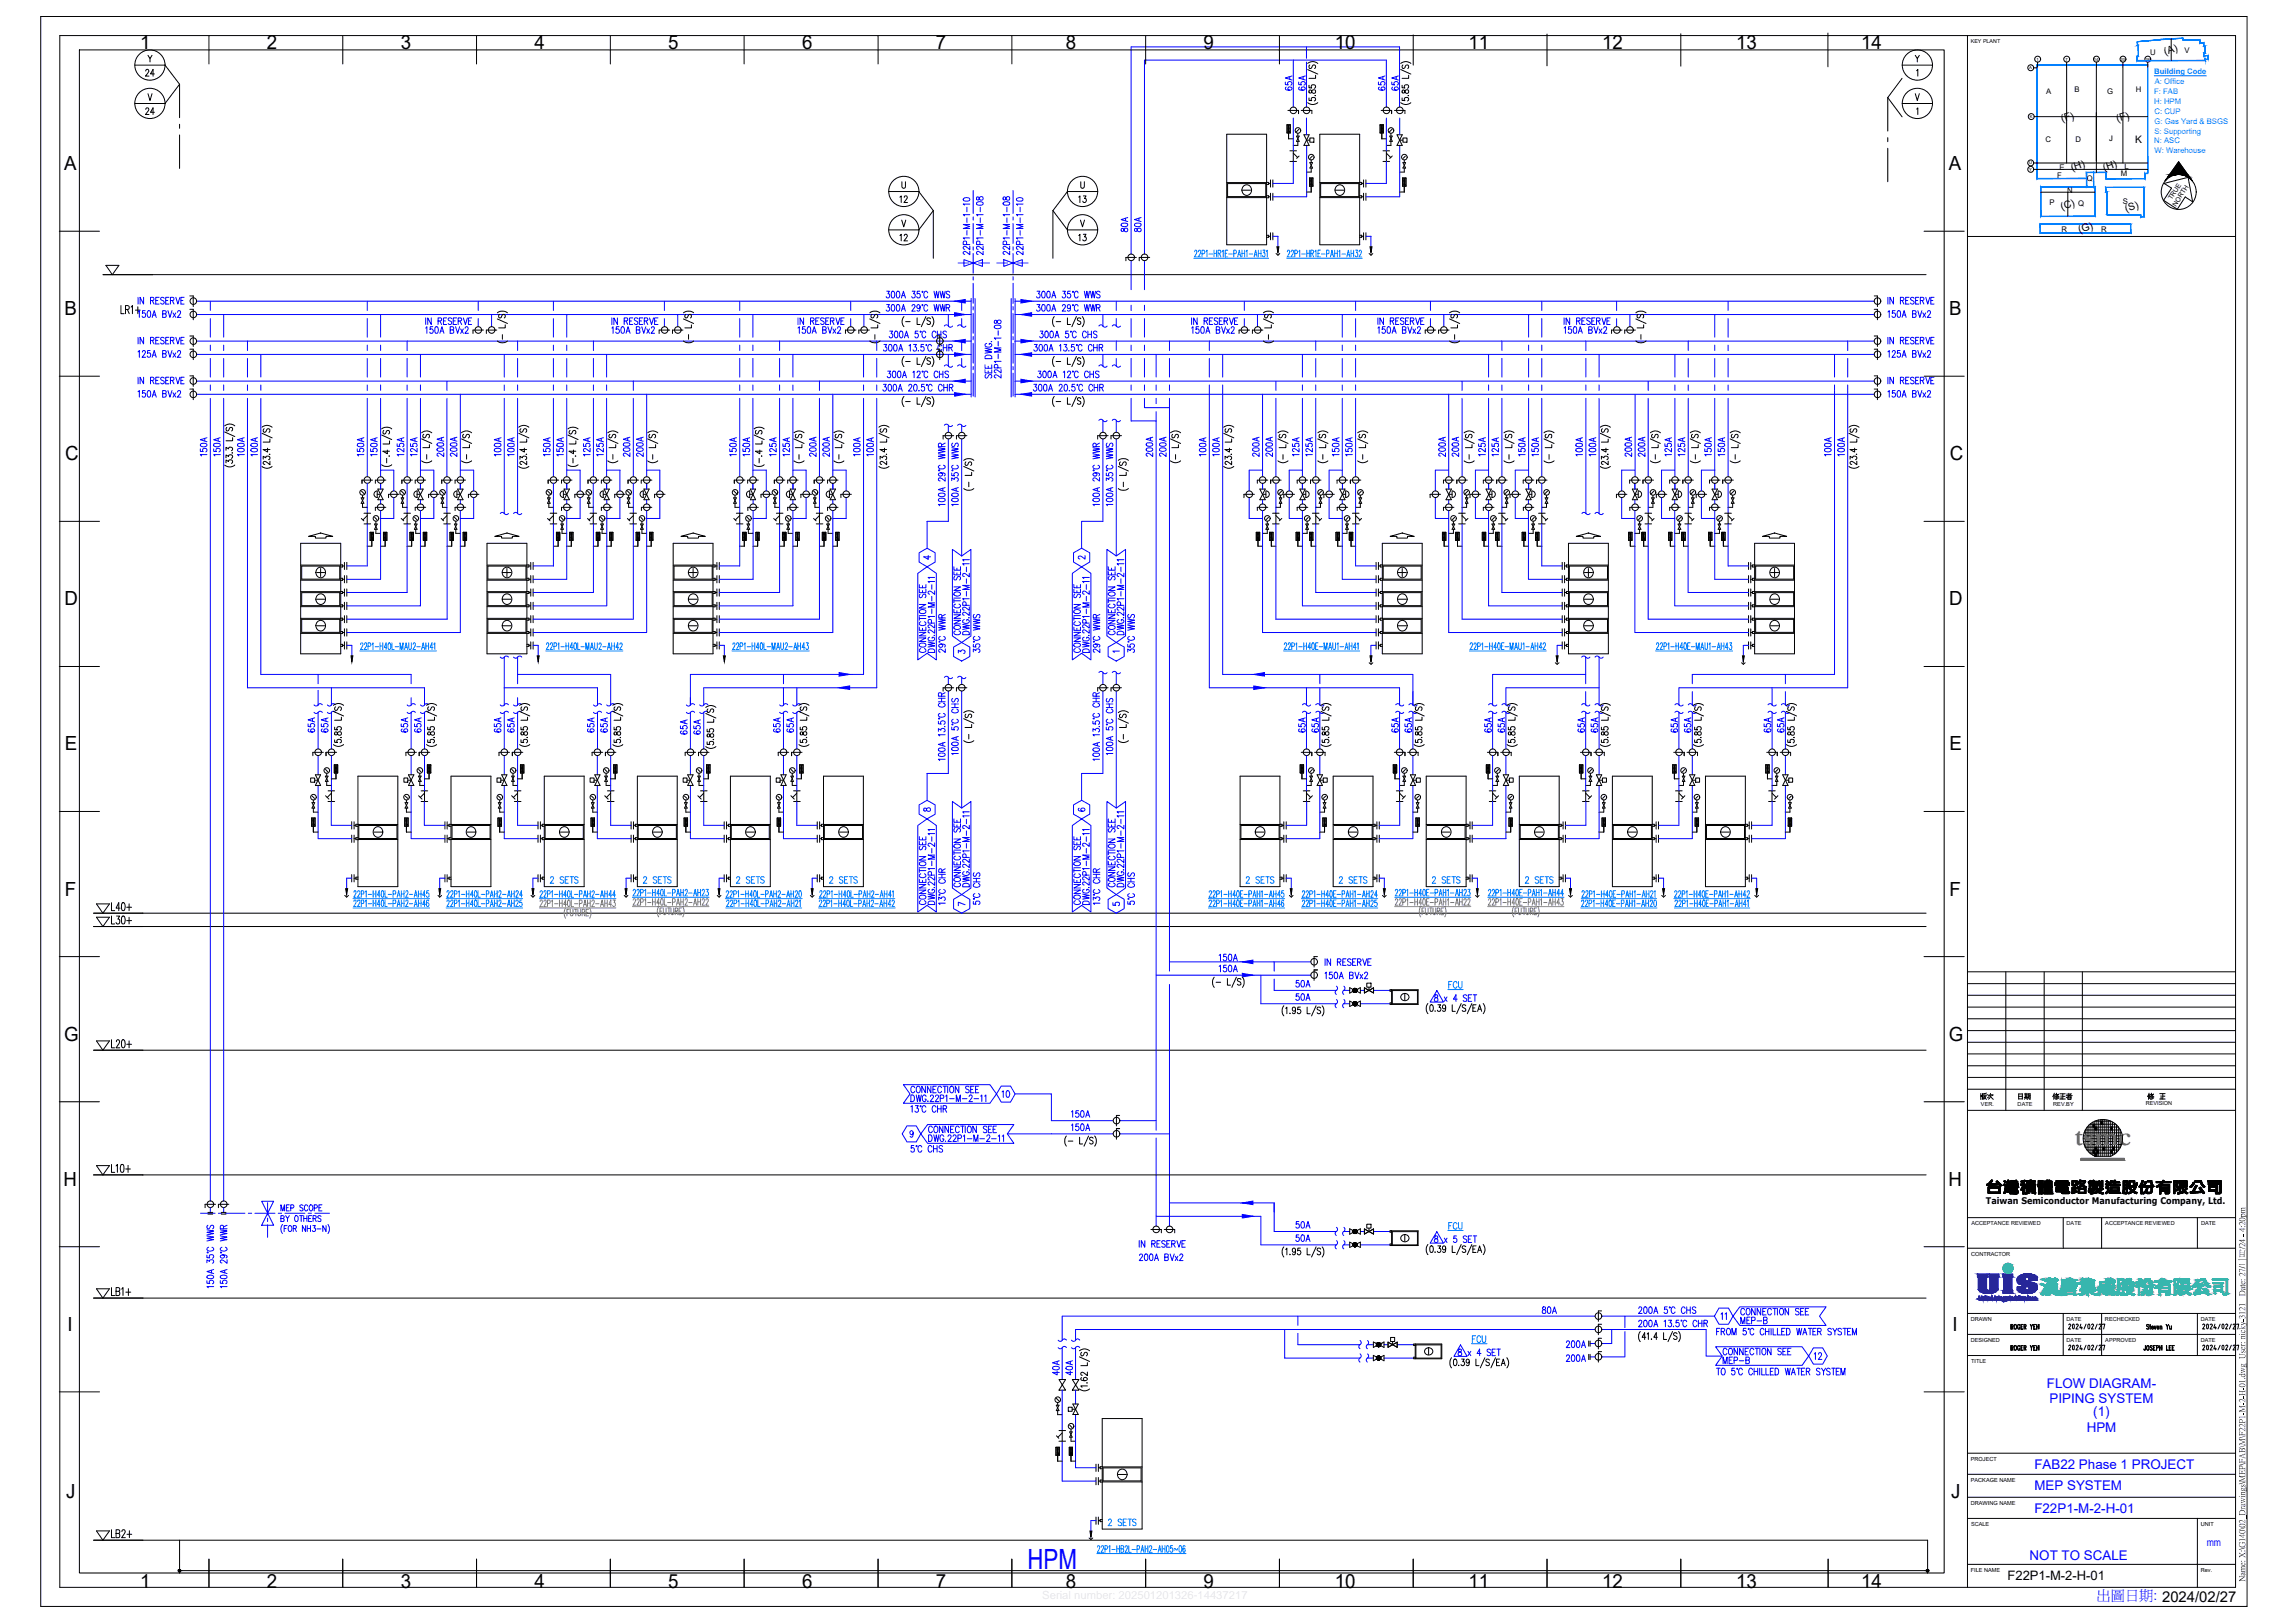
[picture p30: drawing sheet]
<svg xmlns="http://www.w3.org/2000/svg" width="860mm" height="610mm" viewBox="0 0 860 610" stroke-linecap="round" stroke-linejoin="round" font-family="sans-serif">
<defs><g id="words">
<text font-size="13.7" x="740.1" y="415.2">版次</text>
<text font-size="11.9" x="765.2" y="414.5">修正者</text>
<text font-size="10.5" fill="#00f" x="386.2" y="589.7">HPM</text>
<text font-size="10.2" fill="#ff003f" x="779.8" y="430.2">tsmc</text>
<g font-size="7.3">
<text x="52.7" y="18.3">1</text>
<text x="100.3" y="18.3">2</text>
<text x="150.6" y="18.3">3</text>
<text x="200.9" y="18.3">4</text>
<text x="251.2" y="18.3">5</text>
<text x="301.5" y="18.3">6</text>
<text x="351.8" y="18.3">7</text>
<text x="400.7" y="18.3">8</text>
<text x="452.4" y="18.3">9</text>
<text x="501.7" y="18.3">10</text>
<text x="552" y="18.3">11</text>
<text x="602.3" y="18.3">12</text>
<text x="652.7" y="18.3">13</text>
<text x="699.6" y="18.3">14</text>
<text x="24.1" y="63.9">A</text>
<text x="732.6" y="63.9">A</text>
<text x="24.2" y="118.5">B</text>
<text x="732.7" y="118.5">B</text>
<text x="24.4" y="173">C</text>
<text x="733" y="173">C</text>
<text x="24.2" y="227.5">D</text>
<text x="732.7" y="227.5">D</text>
<text x="24.3" y="282">E</text>
<text x="732.9" y="282">E</text>
<text x="24.3" y="336.6">F</text>
<text x="732.9" y="336.6">F</text>
<text x="24.1" y="391.1">G</text>
<text x="732.6" y="391.1">G</text>
<text x="23.8" y="445.6">H</text>
<text x="732.4" y="445.6">H</text>
<text x="25.4" y="500.2">I</text>
<text x="733.9" y="500.2">I</text>
<text x="24.9" y="563">J</text>
<text x="733.5" y="563">J</text>
<text x="52.7" y="596.6">1</text>
<text x="100.3" y="596.6">2</text>
<text x="150.6" y="596.6">3</text>
<text x="200.9" y="596.6">4</text>
<text x="251.2" y="596.6">5</text>
<text x="301.5" y="596.6">6</text>
<text x="351.8" y="596.6">7</text>
<text x="400.7" y="596.6">8</text>
<text x="452.4" y="596.6">9</text>
<text x="501.7" y="596.6">10</text>
<text x="552" y="596.6">11</text>
<text x="602.3" y="596.6">12</text>
<text x="652.7" y="596.6">13</text>
<text x="699.6" y="596.6">14</text>
</g>
<g font-size="6.6">
<text x="40.6" y="343.6">L40+</text>
<text x="40.6" y="348.5">L30+</text>
<text x="40.6" y="395.1">L20+</text>
<text x="40.6" y="579.3">LB2+</text>
</g>
<g font-size="6.2">
<text x="53.3" y="30">24</text>
<text x="40.6" y="441.7">L10+</text>
</g>
<g font-size="6.2" fill="#00f">
<text x="496.7" y="276.2" transform="rotate(-90 496.7 276.2)">65A</text>
<text x="375.4" y="413.8">10</text>
<text x="680.9" y="512.2">12</text>
</g>
<g font-size="5.7" fill="#00f">
<text x="486.5" y="35.3" transform="rotate(-90 486.5 35.3)">65A</text>
<text x="491.4" y="35.3" transform="rotate(-90 491.4 35.3)">65A</text>
<text x="521.4" y="35.3" transform="rotate(-90 521.4 35.3)">65A</text>
<text x="526.7" y="35.3" transform="rotate(-90 526.7 35.3)">65A</text>
<text x="424.7" y="88.2" transform="rotate(-90 424.7 88.2)">80A</text>
<text x="429.7" y="88.2" transform="rotate(-90 429.7 88.2)">80A</text>
<text x="365.5" y="97" transform="rotate(-90 365.5 97)">22P1-M-1-10</text>
<text x="370.4" y="97" transform="rotate(-90 370.4 97)">22P1-M-1-08</text>
<text x="380.3" y="97" transform="rotate(-90 380.3 97)">22P1-M-1-08</text>
<text x="385.6" y="97" transform="rotate(-90 385.6 97)">22P1-M-1-10</text>
<text x="377.1" y="143.2" transform="rotate(-90 377.1 143.2)">22P1-M-1-08</text>
<text x="78.7" y="172.5" transform="rotate(-90 78.7 172.5)">150A</text>
<text x="83.6" y="172.5" transform="rotate(-90 83.6 172.5)">150A</text>
<text x="97.7" y="172.5" transform="rotate(-90 97.7 172.5)">100A</text>
<text x="137.6" y="172.5" transform="rotate(-90 137.6 172.5)">150A</text>
<text x="142.5" y="172.5" transform="rotate(-90 142.5 172.5)">150A</text>
<text x="157.7" y="172.5" transform="rotate(-90 157.7 172.5)">125A</text>
<text x="167.6" y="172.9" transform="rotate(-90 167.6 172.9)">200A</text>
<text x="172.5" y="172.9" transform="rotate(-90 172.5 172.9)">200A</text>
<text x="189.1" y="172.5" transform="rotate(-90 189.1 172.5)">100A</text>
<text x="194" y="172.5" transform="rotate(-90 194 172.5)">100A</text>
<text x="207.8" y="172.5" transform="rotate(-90 207.8 172.5)">150A</text>
<text x="212.7" y="172.5" transform="rotate(-90 212.7 172.5)">150A</text>
<text x="227.5" y="172.5" transform="rotate(-90 227.5 172.5)">125A</text>
<text x="237.8" y="172.9" transform="rotate(-90 237.8 172.9)">200A</text>
<text x="242.7" y="172.9" transform="rotate(-90 242.7 172.9)">200A</text>
<text x="277.6" y="172.5" transform="rotate(-90 277.6 172.5)">150A</text>
<text x="282.6" y="172.5" transform="rotate(-90 282.6 172.5)">150A</text>
<text x="292.8" y="172.5" transform="rotate(-90 292.8 172.5)">125A</text>
<text x="297.7" y="172.5" transform="rotate(-90 297.7 172.5)">125A</text>
<text x="307.6" y="172.9" transform="rotate(-90 307.6 172.9)">200A</text>
<text x="312.6" y="172.9" transform="rotate(-90 312.6 172.9)">200A</text>
<text x="324.2" y="172.5" transform="rotate(-90 324.2 172.5)">100A</text>
<text x="329.1" y="172.5" transform="rotate(-90 329.1 172.5)">100A</text>
<text x="434.3" y="172.9" transform="rotate(-90 434.3 172.9)">200A</text>
<text x="439.2" y="172.9" transform="rotate(-90 439.2 172.9)">200A</text>
<text x="454.4" y="172.5" transform="rotate(-90 454.4 172.5)">100A</text>
<text x="459.3" y="172.5" transform="rotate(-90 459.3 172.5)">100A</text>
<text x="474.1" y="172.9" transform="rotate(-90 474.1 172.9)">200A</text>
<text x="479.1" y="172.9" transform="rotate(-90 479.1 172.9)">200A</text>
<text x="489.3" y="172.5" transform="rotate(-90 489.3 172.5)">125A</text>
<text x="494.2" y="172.5" transform="rotate(-90 494.2 172.5)">125A</text>
<text x="504.1" y="172.5" transform="rotate(-90 504.1 172.5)">150A</text>
<text x="509.1" y="172.5" transform="rotate(-90 509.1 172.5)">150A</text>
<text x="544.3" y="172.9" transform="rotate(-90 544.3 172.9)">200A</text>
<text x="549.3" y="172.9" transform="rotate(-90 549.3 172.9)">200A</text>
<text x="559.2" y="172.5" transform="rotate(-90 559.2 172.5)">125A</text>
<text x="564.1" y="172.5" transform="rotate(-90 564.1 172.5)">125A</text>
<text x="574.3" y="172.5" transform="rotate(-90 574.3 172.5)">150A</text>
<text x="579.3" y="172.5" transform="rotate(-90 579.3 172.5)">150A</text>
<text x="595.8" y="172.5" transform="rotate(-90 595.8 172.5)">100A</text>
<text x="600.8" y="172.5" transform="rotate(-90 600.8 172.5)">100A</text>
<text x="614.2" y="172.9" transform="rotate(-90 614.2 172.9)">200A</text>
<text x="619.1" y="172.9" transform="rotate(-90 619.1 172.9)">200A</text>
<text x="629.4" y="172.5" transform="rotate(-90 629.4 172.5)">125A</text>
<text x="634.3" y="172.5" transform="rotate(-90 634.3 172.5)">125A</text>
<text x="644.2" y="172.5" transform="rotate(-90 644.2 172.5)">150A</text>
<text x="649.1" y="172.5" transform="rotate(-90 649.1 172.5)">150A</text>
<text x="689.3" y="172.5" transform="rotate(-90 689.3 172.5)">100A</text>
<text x="694.3" y="172.5" transform="rotate(-90 694.3 172.5)">100A</text>
<text x="119.2" y="276.2" transform="rotate(-90 119.2 276.2)">65A</text>
<text x="124.2" y="276.2" transform="rotate(-90 124.2 276.2)">65A</text>
<text x="154.2" y="276.2" transform="rotate(-90 154.2 276.2)">65A</text>
<text x="159.1" y="276.2" transform="rotate(-90 159.1 276.2)">65A</text>
<text x="189.1" y="276.2" transform="rotate(-90 189.1 276.2)">65A</text>
<text x="194" y="276.2" transform="rotate(-90 194 276.2)">65A</text>
<text x="224.4" y="276.2" transform="rotate(-90 224.4 276.2)">65A</text>
<text x="229.3" y="276.2" transform="rotate(-90 229.3 276.2)">65A</text>
<text x="259.3" y="277.3" transform="rotate(-90 259.3 277.3)">65A</text>
<text x="264.2" y="277.3" transform="rotate(-90 264.2 277.3)">65A</text>
<text x="294.2" y="276.2" transform="rotate(-90 294.2 276.2)">65A</text>
<text x="299.2" y="276.2" transform="rotate(-90 299.2 276.2)">65A</text>
<text x="491.4" y="276.2" transform="rotate(-90 491.4 276.2)">65A</text>
<text x="526.7" y="276.2" transform="rotate(-90 526.7 276.2)">65A</text>
<text x="531.6" y="276.2" transform="rotate(-90 531.6 276.2)">65A</text>
<text x="561.6" y="276.2" transform="rotate(-90 561.6 276.2)">65A</text>
<text x="566.6" y="276.2" transform="rotate(-90 566.6 276.2)">65A</text>
<text x="596.5" y="276.2" transform="rotate(-90 596.5 276.2)">65A</text>
<text x="601.5" y="276.2" transform="rotate(-90 601.5 276.2)">65A</text>
<text x="631.5" y="276.2" transform="rotate(-90 631.5 276.2)">65A</text>
<text x="636.4" y="276.2" transform="rotate(-90 636.4 276.2)">65A</text>
<text x="666.4" y="276.2" transform="rotate(-90 666.4 276.2)">65A</text>
<text x="671.3" y="276.2" transform="rotate(-90 671.3 276.2)">65A</text>
<text x="457.2" y="362.3">150A</text>
<text x="457.2" y="366.5">150A</text>
<text x="485.8" y="372.2">50A</text>
<text x="485.8" y="377.1">50A</text>
<text x="401.5" y="421.2">150A</text>
<text x="401.5" y="426.2">150A</text>
<text x="485.8" y="462.8">50A</text>
<text x="485.8" y="467.8">50A</text>
<text x="426.9" y="474.8">200A BVx2</text>
<text x="578.6" y="494.9">80A</text>
<text x="653" y="498.8">MEP-B</text>
<text x="587.4" y="507.6">200A</text>
<text x="587.4" y="512.9">200A</text>
<text x="646.6" y="513.6">MEP-B</text>
<text x="399" y="517.9" transform="rotate(-90 399 517.9)">40A</text>
<text x="403.9" y="517.9" transform="rotate(-90 403.9 517.9)">40A</text>
</g>
<g font-size="5.7">
<text x="53.3" y="44.1">24</text>
<text x="336.9" y="77.3">12</text>
<text x="404.3" y="77.3">13</text>
<text x="336.9" y="91.7">12</text>
<text x="404.3" y="91.7">13</text>
<text x="92.8" y="172.5" transform="rotate(-90 92.8 172.5)">100A</text>
<text x="152.8" y="172.5" transform="rotate(-90 152.8 172.5)">125A</text>
<text x="222.6" y="172.5" transform="rotate(-90 222.6 172.5)">125A</text>
<text x="757.8" y="414.5">日期</text>
</g>
<g font-size="5.7" fill="#007fff">
<text x="240.6" y="333">2 SETS</text>
<text x="275.5" y="333">2 SETS</text>
<text x="310.4" y="333">2 SETS</text>
<text x="467.1" y="333">2 SETS</text>
<text x="502" y="333">2 SETS</text>
<text x="415.2" y="574.7">2 SETS</text>
</g>
<text font-size="5.4" fill="#00f" x="788.1" y="601.4">出圖日期: 2024/02/27</text>
<g font-size="5.3" fill="#00f">
<text x="104.4" y="460.4">BY OTHERS</text>
<text x="104.4" y="456.1">MEP SCOPE</text>
<text x="649.8" y="497.1" transform="rotate(-90 649.8 497.1)">11</text>
</g>
<g font-size="5" fill="#00f">
<text x="769.4" y="521.5">FLOW DIAGRAM-</text>
<text x="770.4" y="527.1">PIPING SYSTEM</text>
<text x="786.9" y="532.2">(1)</text>
<text x="784.4" y="538.2">HPM</text>
<text x="764.7" y="551.9">FAB22 Phase 1 PROJECT</text>
<text x="764.7" y="559.9">MEP SYSTEM</text>
<text x="764.7" y="568.5">F22P1-M-2-H-01</text>
<text x="763" y="586.5">NOT TO SCALE</text>
</g>
<text font-size="4.9" x="754.6" y="593.6">F22P1-M-2-H-01</text>
<g font-size="4.4" fill="#00f">
<text x="346.1" y="211.3">4</text>
<text x="403.9" y="211.3">2</text>
<text x="359.1" y="246.9">3</text>
<text x="346.1" y="306.2">8</text>
<text x="403.9" y="306.2">6</text>
</g>
<g font-size="4" fill="#00f">
<text x="359.1" y="341.5">7</text>
<text x="417" y="341.5">5</text>
<text x="829.6" y="581.2">mm</text>
</g>
<g font-size="3.9">
<text x="813.9" y="20.8" transform="rotate(-18 813.9 20.8)">(A)</text>
<text x="775.1" y="46" transform="rotate(-17 775.1 46)">(F)</text>
<text x="796" y="46" transform="rotate(-17 796 46)">(F)</text>
<text x="802.6" y="53.6">K</text>
<text x="778.9" y="64.4" transform="rotate(-18 778.9 64.4)">(H)</text>
<text x="791" y="64.4" transform="rotate(-18 791 64.4)">(H)</text>
<text x="775.1" y="78.9" transform="rotate(-18 775.1 78.9)">(C)</text>
<text x="799.3" y="79.7" transform="rotate(-18 799.3 79.7)">(S)</text>
<text x="781.7" y="87.7" transform="rotate(-18 781.7 87.7)">(G)</text>
</g>
<text font-size="3.5" fill="#00f" x="417" y="246.6">1</text>
<text font-size="3.4" x="746.5" y="452.6">Taiwan Semiconductor Manufacturing Company, Ltd.</text>
<g font-size="2.9">
<text x="808.3" y="20.5">U</text>
<text x="821.1" y="19.8">V</text>
<text x="769.2" y="35.3">A</text>
<text x="779.8" y="34.6">B</text>
<text x="792" y="35.2">G</text>
<text x="802.9" y="34.4">H</text>
<text x="768.9" y="53.4">C</text>
<text x="780.2" y="53.2">D</text>
<text x="792.8" y="52.9">J</text>
<text x="774.2" y="63.7">E</text>
<text x="798.6" y="63.4">L</text>
<text x="773.2" y="66.8">F</text>
<text x="784.4" y="68.2">Q</text>
<text x="797.2" y="66.3">M</text>
<text x="770.4" y="77.2">P</text>
<text x="777" y="72.4">N</text>
<text x="781.2" y="77.3">Q</text>
<text x="797.9" y="76.7">S</text>
<text x="774.9" y="87.2">R</text>
<text x="789.8" y="87.2">R</text>
</g>
<g font-size="2.9" fill="#007fff">
<text x="809.8" y="27.9">Building Code</text>
<text x="809.8" y="35.3">F: FAB</text>
<text x="810" y="31.6">A: Office</text>
<text x="809.8" y="39">H: HPM</text>
<text x="809.9" y="42.7">C: CUP</text>
<text x="809.9" y="46.5">G: Gas Yard &amp; BSGS</text>
<text x="809.8" y="53.9">N: ASC</text>
<text x="809.9" y="50.2">S: Supporting</text>
<text x="809.9" y="57.6">W: Warehouse</text>
</g>
<g font-size="2.5">
<text x="816.4" y="75.3" transform="rotate(-57 816.4 75.3)">TRUE</text>
<text x="818.1" y="77.7" transform="rotate(-57 818.1 77.7)">NORTH</text>
</g>
<g font-size="2.1">
<text x="744.7" y="415.7">VER.</text>
<text x="758.4" y="415.7">DATE</text>
<text x="771.8" y="415.7">REV.BY</text>
<text x="806.6" y="415.3">REVISION</text>
<text x="741" y="460.5">ACCEPTANCE REVIEWED</text>
<text x="776.9" y="460.5">DATE</text>
<text x="791.4" y="460.5">ACCEPTANCE REVIEWED</text>
<text x="827.4" y="460.5">DATE</text>
<text x="740.9" y="472">CONTRACTOR</text>
<text x="740.9" y="496.5">DRAWN</text>
<text x="776.9" y="496.5">DATE</text>
<text x="791.3" y="496.5">RECHECKED</text>
<text x="827.3" y="496.5">DATE</text>
<text x="740.9" y="504.5">DESIGNED</text>
<text x="776.9" y="504.5">DATE</text>
<text x="791.4" y="504.5">APPROVED</text>
<text x="827.3" y="504.5">DATE</text>
<text x="741" y="512.4">TITLE</text>
<text x="740.9" y="549.1">PROJECT</text>
<text x="740.9" y="557.1">PACKAGE NAME</text>
<text x="740.9" y="565.7">DRAWING NAME</text>
<text x="740.9" y="573.6">SCALE</text>
<text x="827.3" y="573.6">UNIT</text>
<text x="740.9" y="590.8">FILE NAME</text>
<text x="827.3" y="590.8">Rev.</text>
</g>
<text font-size="2" x="740.9" y="16.2">KEY PLANT</text>
<g font-size="1.6">
<text x="765.5" y="22.8">1</text>
<text x="776.4" y="22.8">7</text>
<text x="787.1" y="22.8">14</text>
<text x="797.1" y="22.8">20</text>
<text x="806.4" y="22.8">26</text>
<text x="762.8" y="26.1">A</text>
<text x="763" y="44.4">K</text>
<text x="762.8" y="61.8">U</text>
<text x="762.8" y="64.2">Y</text>
</g>
</g></defs>
<g fill="none" stroke="#000" stroke-width=".38">
<path d="M15.3 6.2h829.4v597.5h-829.4zM22.5 13.4h817.9v583.2h-817.9zM29.8 18.8h701v572.4h-701zM78.5 13.6v10.4M128.8 13.6v10.4M179.1 13.6v10.4M229.4 13.6v10.4M279.7 13.6v10.4M330.1 13.6v10.4M380.4 13.6v10.4M430.7 13.6v10.4M480.9 13.6v10.4"/>
<path d="M531.2 13.1v11.4M581.5 12.8v11.9M631.8 12.7v12.2M687.1 12.4v12.7M739.6 13.4v583.2M816.2 14.6v8.2M50.7 38.9h11.3M50.7 24.5h11.3l5.5 7.2M55.6 20.8l.8 1.2 .8-1.2M55.6 35.2l.8 2.6 .8-2.6M56.4 22v1.3M67.5 31.7v12.5"/>
<path d="M67.5 31.7l-5.5 7.2M491.6 38.6a2.91 2.91 0 0 0 3.8 0M491.6 23.8a2.91 2.91 0 0 1 3.8 0M491.6 26.1l3.8 1.7M492.1 36.8v1h1a.74 .74 0 0 1 .1-1.1 .74 .74 0 0 1 1 .2 .74 .74 0 0 1-.2 1M492.1 32v1l1 .1a.74 .74 0 0 1 .1-1.1 .74 .74 0 0 1 1 .1 .74 .74 0 0 1-.2 1.1M492.1 33.9v1h.8a.85 .85 0 0 1 .6-1.1 .85 .85 0 0 1 1 .8 .89 .89 0 0 1-1.1 .4 .89 .89 0 0 1-.5-1.1zM492.4 24.4l-.3 .5v.7l.3 .2 .6-.2 .6-1.1 .6-.1 .3 .5-.3 .9M494.4 35.8l-.1 .1M494.5 28.3v1.1h-2.4M526.5 38.6a2.93 2.93 0 0 0 3.9 0M526.5 23.8a2.93 2.93 0 0 1 3.9 0"/>
<path d="M526.5 26.1l3.9 1.7M527.1 36.8v1h1a.73 .73 0 0 1 .1-1 .73 .73 0 0 1 1.1 .1 .73 .73 0 0 1-.2 1M527.1 32v1l1 .1a.73 .73 0 0 1 .1-1.1 .73 .73 0 0 1 1.1 .1 .73 .73 0 0 1-.2 1.1M527.2 33.9v1h.7a.96 .96 0 0 1 .4-1 .96 .96 0 0 1 1.1 0 .78 .78 0 0 1-.5 1.3 .78 .78 0 0 1-.9-1.1l-.4-.3zM527.4 24.4l-.3 .5 .3 .9 .6-.2 .6-1.1 .6-.1 .3 .5-.3 .9M529.4 35.8l-.1 .1M529.5 28.3v1.1h-2.4M709.6 36.7l5.4 7.2M709.6 36.7v12.5M715 38.9h11.4M715 24.5h11.4M715 29.4l-5.4 7.3"/>
<path d="M720 35.2l.7 2.6 .8-2.6M720 20.8l.7 1.2 .8-1.2M720.5 26.6l.4-.5v2.5M720.7 22v1.3M764.5 25.5h1.2M765.9 23.3v1.9M776.9 23.3v38M788 23.3v41.5M798 23.3v38M807.3 23.3v1.9M67.5 46.7v1.5M67.5 50.7v12.6"/>
<path d="M461.1 50.5h15v41.5h-15zM483.8 46.9h1.2v3h-1.2zM484.1 47.3h.5M484.1 48.3h.5M484.1 48.8h.5M484.1 47.8h.5M484.1 41.5h4v1.2M484.4 47.2v2M484.4 49.9v2.3h1.8M484.9 56.7h2.5M486.2 56.7v4M486.2 57.6l1.5 1.6"/>
<path d="M487.4 51.2l1 1.9h-1l1-1.9zM487.9 50.1v1.1M487.9 53.1v1.5h-1.7M488.3 58.6l-.9 .9M488.4 48.5l-1.3 1.3M489.1 41.5h4v1.2M490.2 50.6h1.9l-1.9 4h1.9zM491.1 52.7h1.3M492.4 51.9h1.5v1.5h-1.5zM493.3 58.6l-.9 .9M496.1 50.5h15v41.5h-15zM518.8 46.9h1.2v3h-1.2z"/>
<path d="M519.2 47.3h.5M519.2 48.3h.5M519.2 48.8h.5M519.2 47.8h.5M519.2 41.5h3.9v1.2M519.4 49.9v2.3h1.7M519.4 47.2v2M519.9 56.7h2.5M521.1 56.7v4M521.1 57.6l1.6 1.6M522.4 51.2h1l-1 1.9h1zM522.9 53.1v1.5h-1.8"/>
<path d="M522.9 50.1v1.1M523.4 58.6l-1 .9M523.4 48.5l-1.3 1.3M524.2 41.5h3.9v1.2M525.1 50.6h2l-2 4h2zM526.2 52.7h1.2M527.4 51.9h1.5v1.5h-1.5zM528.3 58.6l-.9 .9M709.6 51.7v1.5M709.6 55.7v12.6M720.5 41l.4-.5v2.5M764.7 43.9h42.6"/>
<path d="M334 72h11.4l5.4 7.2M339 68.3v1.8l.6 .7 .7-.3 .1-2.2M350.8 79.2l-5.4 7.2h-11.4M350.8 79.2v17.9M395.8 79.2v17.9M395.8 79.2l5.5 7.2h11.3M406.3 68.3v2.2l.5 .3 .5-.2 .3-.5v-1.8M412.6 72h-11.3l-5.5 7.2M461.1 74.3h15M461.1 68.6h15M461.5 69h14.3v4.9h-14.3zM467.1 71.5h3.1"/>
<path d="M467.4 70a1.87 1.87 0 0 1 2.6 .2 1.87 1.87 0 0 1 0 2.5 1.87 1.87 0 0 1-2.6 .2l-.5-1.5zM476.1 68.6h.8v.7h-.8M476.1 73.6h.8v.7h-.8M476.9 68.9h.7M476.9 73.9h.7M477.6 67.6v2.7M477.6 72.6v2.7M478.5 67.6v2.7M478.5 72.6v2.7M484.9 60.7h2.5M492.3 66.9h1.2v3h-1.2zM492.4 61.1l1 2.1h-1l1-2.1z"/>
<path d="M492.6 67.3h.5M492.6 68.3h.5M492.6 68.8h.5M492.6 67.8h.5M492.9 60.2v.9M492.9 63.2v1.5h-1.7M492.9 67.2v2.1M492.9 69.9v2.3h-1.7M496.1 74.3h15M496.1 68.6h15M496.4 69h14.4v4.9h-14.4zM502.1 71.5h3"/>
<path d="M502.4 70a1.87 1.87 0 0 1 2.5 .2 1.87 1.87 0 0 1 0 2.5 1.87 1.87 0 0 1-2.5 .2l-.6-1.5zM511.1 73.6h.8v.7h-.8M511.1 68.6h.8v.7h-.8M511.9 68.9h.7M511.9 73.9h.7M512.6 67.6v2.7M512.6 72.6v2.7M513.5 67.6v2.7M513.5 72.6v2.7M519.9 60.7h2.5M527.2 66.9h1.3v3h-1.3zM527.4 61.1h1l-1 2.1h1z"/>
<path d="M527.6 67.3h.5M527.6 68.3h.5M527.6 68.8h.5M527.6 67.8h.5M527.9 63.2v1.5h-1.7M527.9 69.9v2.3h-1.7M527.9 60.2v.9M527.9 67.2v2.1M764.5 61.2h42.8M764.5 63.7h42.8M767.1 72.2h20.4M777.3 72.2v9.1"/>
<path d="M813.5 68.9l9-2.3 1.7 9.3-2.8-1.9-2.9 4.6-5.2-3.3 3-4.6zM813.9 68l5.1-7.2 5.1 7.2M22.3 86.9h15.1M39.8 99.7h4.9l-2.5 3.5zM339 82.7l.7 2.6 .8-2.6M406.1 82.7l.8 2.6 .8-2.6M427.2 96.7h-4v1.3M432.2 96.7h-4v1.3M476.1 88.4h.8v.8h-.8M476.9 88.8h.7M477.6 87.5v2.6M478.5 87.5v2.6"/>
<path d="M479.7 95.3l.7 .6 .7-.6M511.1 88.4h.8v.8h-.8M511.9 88.8h.7M512.6 87.5v2.6M513.5 87.5v2.6M514.7 95.3l.7 .6 .7-.6M723.3 86.9h15.1M739.6 88.9h100.8M38.7 103.2h685.3M45.5 114.8v3.1h1.2M47.2 116.3l1.2-.1 .1-1-.4-.4h-.9v3.1M47.9 116.3l.7 1.6"/>
<path d="M49.3 115.4l.5-.6v3.1M50.9 116.6h1.8M51.8 115.3v2.6M71.4 111.2h1.2v4M71.4 116.2h1.2v4M186.9 117.6a3.1 3.1 0 0 1 3.9 0M186.9 119.9l3.9 1.7M187.8 118.1l-.3 .2v1l.8 .1 .5-1.1 .7-.2 .4 .6-.4 .8M256.9 117.6a3.2 3.2 0 0 1 3.8 0M256.9 119.9l3.8 1.7M257.8 118.1l-.4 .6 .4 .8 .5-.1 .5-1.1 .4-.2h.4l.3 .6-.3 .8M327 117.6a3.1 3.1 0 0 1 3.8 0"/>
<path d="M327 119.9l3.8 1.7M327.8 118.1l-.4 .6 .4 .8 .4-.1 1-1.3h.4l.3 .6-.3 .8M339.8 119a2.91 2.91 0 0 0 0 3.8M344.7 119.5v2.5h1.2M348 119l-1.7 3.8M349.8 119.8l-.5-.3-.9 .3 .2 .6 1 .5 .2 .4-.5 .7-.9-.4M350.3 119a2.91 2.91 0 0 1 0 3.8M396.3 119a3.1 3.1 0 0 0 0 3.8M401.3 119.5v2.5h1.1M404.6 119l-1.7 3.8M406.3 119.8l-.5-.3-.8 .3 .1 .5 1.2 1-.5 .7-.8-.4M406.8 119a2.91 2.91 0 0 1 0 3.8"/>
<path d="M474.9 117.6a3.1 3.1 0 0 1 3.8 0M474.9 119.9l3.8 1.7M475.7 118.1l-.3 .6 .1 .6 .8 .1 .5-1.1 .7-.2 .4 .6-.4 .8M544.9 117.6a3.2 3.2 0 0 1 3.8 0M544.9 119.9l3.8 1.7M545.7 118.1l-.3 .6 .3 .8 .5-.1 .6-1.1 .4-.2h.4l.3 .6-.3 .8M614.9 117.6a3.1 3.1 0 0 1 3.8 0M614.9 119.9l3.8 1.7M615.8 118.1l-.4 .6 .4 .8 .4-.1 1-1.3 .6 .2 .1 .7-.4 .5M704.5 111.2h1.2v4M704.5 116.2h1.2v4M71.4 126.3h1.2v3.9"/>
<path d="M71.4 131.2h1.2v4M181.7 124.1h-3.9v1.2M186.8 124.1h-4v1.2M186.9 128.2a3.1 3.1 0 0 0 3.9 0M188.8 125.8v1.7M189.9 122.1v1.1h-2.4M251.8 124.1h-4v1.2M256.7 124.1h-3.9v1.2M256.9 128.2a3.2 3.2 0 0 0 3.8 0M258.8 125.8v1.7M259.9 122.1v1.1h-2.5M321.8 124.1h-4v1.2"/>
<path d="M326.8 124.1h-4v1.2M327 128.2a3.1 3.1 0 0 0 3.8 0M328.9 125.8v1.7M329.9 122.1v1.1h-2.5M339.8 134a2.93 2.93 0 0 0 0 3.8M340.4 135.9h1.7M340.4 120.9h1.7M344.7 134.5v2.4h1.2M348 134l-1.7 3.8M349.8 134.8l-.5-.3-.9 .3 .2 .6 1 .5 .2 .3v.4l-.5 .3-.9-.3M350.3 134a2.93 2.93 0 0 1 0 3.8M352 131.2h1.3v4"/>
<path d="M352 126.2h1.3v4M396.3 134a3.2 3.2 0 0 0 0 3.8M397 135.9h1.7M397 120.9h1.7M401.3 134.5v2.4h1.1M404.6 134l-1.7 3.8M406.3 134.8l-.5-.3-.8 .3 .1 .5 1.2 .9v.4l-.5 .3-.8-.3M406.8 134a2.93 2.93 0 0 1 0 3.8M469.7 124.1h-3.9v1.2M474.7 124.1h-3.9v1.2M474.9 128.2a3.1 3.1 0 0 0 3.8 0M476.8 125.8v1.7"/>
<path d="M477.9 122.1v1.1h-2.5M539.7 124.1h-4v1.2M544.7 124.1h-3.9v1.2M544.9 128.2a3.2 3.2 0 0 0 3.8 0M546.8 125.8v1.7M547.9 122.1v1.1h-2.5M609.7 124.1h-3.9v1.2M614.7 124.1h-4v1.2M614.9 128.2a3.1 3.1 0 0 0 3.8 0M616.8 125.8v1.7M617.9 122.1v1.1h-2.5M704.5 126.3h1.2v3.9"/>
<path d="M704.5 131.2h1.2v4M22.3 141.4h15.1M71.4 141.3h1.2v3.9M71.4 146.2h1.2v4M339.8 149a2.91 2.91 0 0 0 0 3.8M340.4 150.9h1.7M344.7 149.5v2.4h1.2M348 149l-1.7 3.8M349.8 149.8l-.5-.3-.9 .3 .2 .6 1.2 .8-.2 .7h-1l-.2-.3M350.3 149a2.91 2.91 0 0 1 0 3.8M396.3 149a3.1 3.1 0 0 0 0 3.8M397 150.9h1.7"/>
<path d="M401.3 149.5v2.4h1.1M404.6 149l-1.7 3.8M406.3 149.8l-.5-.3-.8 .3 .1 .5 1.2 .9-.2 .7h-.7l-.4-.3M406.8 149a2.91 2.91 0 0 1 0 3.8M704.5 141.3h1.2v3.9M704.5 146.2h1.2v4M723.3 141.4h15.1M84.5 174.8a2.91 2.91 0 0 0 3.8 0M84.5 160.1a2.91 2.91 0 0 1 3.8 0M84.5 162.3l3.8 1.8M85 174v-1.1l.9 .6a.74 .74 0 0 1 1.2-.6 .74 .74 0 0 1-.1 1.3M85 172.1v-1.1l.9 .5a.74 .74 0 0 1 1.2-.5 .74 .74 0 0 1-.1 1.2"/>
<path d="M85 169.2v-1.1l.9 .6a.74 .74 0 0 1 1.2-.6 .74 .74 0 0 1-.1 1.3M85.3 160.6l-.3 .5 .3 .9 .6-.2 .6-1.1 .8 .1 .1 .7-.3 .5M87.4 164.5v1.1h-2.4M98.5 175.3a2.91 2.91 0 0 0 3.8 0M98.5 160.6a2.91 2.91 0 0 1 3.8 0M98.5 162.8l3.8 1.8M98.9 172.6v-1.1l1 .6a.75 .75 0 0 1 1.1-.6 .75 .75 0 0 1 0 1.3M99.3 161.1l-.4 .5 .4 .9 .6-.2 .6-1.1 .8 .1 .2 .7-.4 .5M100.6 168.4v1.5l-1.7-1h2.6M101.3 170.7h-.1M101.5 173.3v1.4l-2.1-1.3-.5 .4v.4l.7 .3M101.5 165v1.2h-2.6"/>
<path d="M143.4 174.7a3.2 3.2 0 0 0 3.9 0M143.4 161.2a3.2 3.2 0 0 1 3.9 0M143.4 163.5l3.9 1.7M144.3 161.8l-.3 .5 .3 .8 .6-.2 .5-.9 .7-.2 .3 .5-.3 .8M145.4 172.2v1.8M145.6 169.1v1.4l-1.6-.9h2.4M146.4 165.7v1.1h-2.4M158.5 173.2a2.91 2.91 0 0 0 3.8 0M158.5 162.7a2.91 2.91 0 0 1 3.8 0M158.5 164.9l3.8 1.8M159.3 163.2l-.4 .5 .2 .7 .2 .2 .6-.2 .6-1.1 .6-.1 .3 .5-.3 .9M160.4 170.9v1.7"/>
<path d="M161.4 167.1v1.1h-2.5M173.5 173.2a2.91 2.91 0 0 0 3.8 0M173.5 162.7a2.91 2.91 0 0 1 3.8 0M173.5 164.9l3.8 1.8M174.3 163.2l-.4 .5 .2 .7 .5 .2 .9-1.3 .6-.1 .4 .5-.4 .9M175.4 170.9v1.7M176.5 167.1v1.1h-2.6M195 175.3a2.91 2.91 0 0 0 3.8 0M195 160.6a2.91 2.91 0 0 1 3.8 0M195 162.8l3.8 1.8M195.5 172.6v-1.1l.9 .6a.75 .75 0 0 1 1.2-.6 .75 .75 0 0 1-.1 1.3M195.8 161.1l-.3 .5 .3 .9 .6-.2 .6-1.1 .9 .1 .1 .7-.4 .5"/>
<path d="M197.1 168.4v1.5l-1.6-1h2.5M197.9 170.7h-.2M198 173.3v1.4l-2-1.3-.4 .2-.1 .6 .6 .3M198 165v1.2h-2.5M213.5 174.7a3.1 3.1 0 0 0 3.8 0M213.5 161.2a3.1 3.1 0 0 1 3.8 0M213.5 163.5l3.8 1.7M214.3 161.8l-.4 .5 .2 .6 .7 .1 .6-1 .7-.2 .4 .5-.4 .8M215.4 172.2v1.8M215.6 169.1v1.4l-1.7-.9h2.6M216.5 165.7v1.1h-2.6M228.5 173.2a2.91 2.91 0 0 0 3.8 0"/>
<path d="M228.5 162.7a2.91 2.91 0 0 1 3.8 0M228.5 164.9l3.8 1.8M229.3 163.2l-.4 .5 .1 .7 .6 .2 .9-1.3 .6-.1 .4 .5-.4 .9M230.4 170.9v1.7M231.5 167.1v1.1h-2.6M243.5 173.2a2.91 2.91 0 0 0 3.8 0M243.5 162.7a2.91 2.91 0 0 1 3.8 0M243.5 164.9l3.8 1.8M244.3 163.2l-.3 .5v.7l.3 .2 .6-.2 .6-1.1 .6-.1 .3 .5-.3 .9M245.4 170.9v1.7M246.4 167.1v1.1h-2.4M283.5 174.7a3.1 3.1 0 0 0 3.8 0"/>
<path d="M283.5 161.2a3.1 3.1 0 0 1 3.8 0M283.5 163.5l3.8 1.7M284.3 161.8l-.3 .2v.9l.8 .1 .6-1 .7-.2 .3 .5-.3 .8M285.4 172.2v1.8M285.6 169.1v1.4l-1.6-.9h2.4M286.3 171.3l-.1 .1M286.4 165.7v1.1h-2.4M298.5 173.2a2.91 2.91 0 0 0 3.8 0M298.5 162.7a2.91 2.91 0 0 1 3.8 0M298.5 164.9l3.8 1.8M299.3 163.2l-.3 .5 .3 .9 .6-.2 .5-1 .3-.2 .7 .5-.3 .9M300.4 170.9v1.7"/>
<path d="M301.4 167.1v1.1h-2.4M313.4 173.2a2.93 2.93 0 0 0 3.8 0M313.4 162.7a2.93 2.93 0 0 1 3.8 0M313.4 164.9l3.8 1.8M314.3 163.2l-.4 .5 .2 .7 .2 .2 .6-.2 .6-1.1 .6-.1 .3 .5-.3 .9M315.3 170.9v1.7M316.4 167.1v1.1h-2.5M330.4 175.3a2.91 2.91 0 0 0 3.8 0M330.4 160.6a2.91 2.91 0 0 1 3.8 0M330.4 162.8l3.8 1.8M330.8 172.6v-1.1l1 .6a.75 .75 0 0 1 1.1-.6 .75 .75 0 0 1 0 1.3M331.2 161.1l-.4 .5 .4 .9 .6-.2 .6-1.1 .8 .1v1l-.2 .2"/>
<path d="M332.5 168.4v1.5l-1.7-1h2.5M333.2 170.7h-.1M333.3 173.3v1.4l-1.8-1.3-.7 .4 .2 .5 .4 .2M333.3 165v1.2h-2.5M358.5 163.7h-4v1.3M362.3 173a3.1 3.1 0 0 1 3.8 0M362.3 175.3l3.8 1.7M363.1 173.6l-.3 .5 .3 .8h.5l.6-1.1 .4-.2 .7 .5-.4 .8M363.5 163.7h-4v1.3M365.3 177.5v1.2h-2.5M416.6 163.7h-4v1.3M420.4 173a3.1 3.1 0 0 1 3.8 0"/>
<path d="M420.4 175.3l3.8 1.7M421.2 173.6l-.4 .5 .4 .8h.5l.6-1.1 .4-.2 .7 .5-.4 .8M421.6 163.7h-4v1.3M423.4 177.5v1.2h-2.6M440 173.2a2.91 2.91 0 0 0 3.8 0M440 162.7a2.91 2.91 0 0 1 3.8 0M440 164.9l3.8 1.8M440.8 163.2l-.3 .5 .3 .9 .7-.2 .4-1 .4-.2 .7 .5-.4 .9M441.9 170.9v1.7M443 167.1v1.1h-2.5M460 175.3a2.91 2.91 0 0 0 3.8 0M460 160.6a2.91 2.91 0 0 1 3.8 0"/>
<path d="M460 162.8l3.8 1.8M460.5 172.6v-1.1l1 .6a.74 .74 0 0 1 1.1-.6 .74 .74 0 0 1-.1 1.3M460.8 161.1l-.3 .5 .3 .9 .7-.2 .5-1.1 .9 .1 .1 .7-.4 .5M462.2 168.4v1.5l-1.7-1h2.5M462.9 170.7h-.2M463 173.3v1.4l-1.2-1a.67 .67 0 0 0-1-.3 .67 .67 0 0 0-.1 1.1h.4M463 165v1.2h-2.5M480.4 173.2a2.91 2.91 0 0 0 3.8 0M480.4 162.7a2.91 2.91 0 0 1 3.8 0M480.4 164.9l3.8 1.8M481.2 163.2l-.4 .5 .1 .7 .6 .2 .9-1.3 .6-.1 .4 .5-.4 .9M482.3 170.9v1.7"/>
<path d="M483.4 167.1v1.1h-2.6M495.4 173.2a2.91 2.91 0 0 0 3.8 0M495.4 162.7a2.91 2.91 0 0 1 3.8 0M495.4 164.9l3.8 1.8M496.2 163.2l-.3 .5v.7l.3 .2 .6-.2 .6-1.1 .6-.1 .3 .5-.3 .9M497.3 170.9v1.7M498.3 167.1v1.1h-2.4M510.3 173.2a2.91 2.91 0 0 0 3.9 0M510.3 162.7a2.91 2.91 0 0 1 3.9 0M510.3 164.9l3.9 1.8M511.2 163.2l-.3 .5 .3 .9 .6-.2 .6-1.1 .8 .1 .1 .7-.3 .5M512.3 170.9v1.7"/>
<path d="M513.3 167.1v1.1h-2.4M550.4 173.2a2.91 2.91 0 0 0 3.8 0M550.4 162.7a2.91 2.91 0 0 1 3.8 0M550.4 164.9l3.8 1.8M551.2 163.2l-.3 .5 .3 .9 .6-.2 .6-1.1 .8 .1 .1 .7-.3 .5M552.3 170.9v1.7M553.3 167.1v1.1h-2.4M565.3 173.2a2.93 2.93 0 0 0 3.9 0M565.3 162.7a2.93 2.93 0 0 1 3.9 0M565.3 164.9l3.9 1.8M566.2 163.2l-.4 .5 .4 .9 .6-.2 .4-1 .4-.2h.4l.3 .5-.3 .9M567.2 170.9v1.7"/>
<path d="M568.3 167.1v1.1h-2.5M580.4 173.2a2.91 2.91 0 0 0 3.8 0M580.4 162.7a2.91 2.91 0 0 1 3.8 0M580.4 164.9l3.8 1.8M581.2 163.2l-.4 .5 .2 .7 .2 .2 .6-.2 .6-1.1 .6-.1 .3 .5-.3 .9M582.3 170.9v1.7M583.3 167.1v1.1h-2.5M601.5 175.3a2.91 2.91 0 0 0 3.8 0M601.5 160.6a2.91 2.91 0 0 1 3.8 0M601.5 162.8l3.8 1.8M602 172.6v-1.1l.9 .6a.75 .75 0 0 1 1.2-.6 .75 .75 0 0 1-.1 1.3M602.4 161.1l-.4 .5 .4 .9 .5-.2 .9-1.2 .7 .5-.4 .9"/>
<path d="M603.7 168.4v1.5l-1.7-1h2.5M604.4 170.7h-.1M604.5 173.3v1.4l-2-1.3-.5 .4v.4l.6 .3M604.5 165v1.2h-2.5M620.4 173.2a2.83 2.83 0 0 0 3.7 0M620.4 162.7a2.83 2.83 0 0 1 3.7 0M620.4 164.9l3.7 1.8M621.2 163.2l-.4 .5 .2 .7 .2 .2 .6-.2 .6-1.1 .6-.1 .3 .5-.3 .9M622.2 170.9v1.7M623.3 167.1v1.1h-2.5M635.4 173.2a2.91 2.91 0 0 0 3.8 0M635.4 162.7a2.91 2.91 0 0 1 3.8 0"/>
<path d="M635.4 164.9l3.8 1.8M636.2 163.2l-.4 .5 .2 .7 .5 .2 .9-1.3 .6-.1 .4 .5-.4 .9M637.3 170.9v1.7M638.4 167.1v1.1h-2.6M650.4 173.2a2.91 2.91 0 0 0 3.8 0M650.4 162.7a2.91 2.91 0 0 1 3.8 0M650.4 164.9l3.8 1.8M651.2 163.2l-.4 .5 .4 .9 .6-.2 .6-1.1 .8 .1 .2 .7-.4 .5M652.3 170.9v1.7M653.4 167.1v1.1h-2.6M695 175.3a2.91 2.91 0 0 0 3.8 0M695 160.6a2.91 2.91 0 0 1 3.8 0"/>
<path d="M695 162.8l3.8 1.8M695.5 172.6v-1.1l.9 .6a.75 .75 0 0 1 1.2-.6 .75 .75 0 0 1-.1 1.3M695.8 161.1l-.3 .5 .3 .9 .5-.2 1-1.2 .7 .5-.4 .9M697.2 168.4v1.5l-1.7-1h2.5M697.9 170.7h-.2M698 173.3v1.4l-2-1.3-.5 .4v.4l.6 .3M698 165v1.2h-2.5M22.3 195.9h15.1M135.8 187.1h1l-1 2h1zM135.8 194.9l1 .8M135.8 184.5l1.3 1.3M136.3 186.2v.9"/>
<path d="M136.3 189.1v1.6h1.7M136.8 192.9h2.5M136.8 196.9h2.5M138 192.9v4M138 193.8l-1.5 1.6M140 180.4h-3.9v1.2M140.8 196.9h1l-1 2h1zM140.8 194.4l.9 1M141.1 184.7l.7-.2v2.5a1.24 1.24 0 0 1-1.2-.9 1.24 1.24 0 0 1 .5-1.4zM141.3 195.9v1M141.3 198.9v1.5h1.8M141.8 185.8h1.3"/>
<path d="M142 183.8h2l-2 4h2zM145 180.4h-3.9v1.2M145 190.7h-3.9v1.2M150.1 185.8h-4v1.2M150.8 187.1h1l-1 2h1zM150.8 194.9l1 .8M150.8 184.5l1.3 1.3M151.3 189.1v1.6h1.7M151.3 186.2v.9M151.8 192.9h2.5M151.8 196.9h2.5M153 192.9v4"/>
<path d="M153 193.8l-1.6 1.6M155 180.4h-3.9v1.2M155.8 196.9h1l-1 2h1zM155.8 194.4l1 1M156.3 198.9v1.5h1.8M156.3 195.9v1M156.8 185.8h1.3M156.8 184.5v2.5M156.8 184.5a1.24 1.24 0 0 0-1.2 1.2 1.24 1.24 0 0 0 1.2 1.3M157 183.8h2.1l-2.1 4h2.1zM160 180.4h-3.9v1.2M160 190.7h-3.9v1.2"/>
<path d="M165 185.8h-3.9v1.2M165.8 187.1h1l-1 2h1zM165.8 184.5l1.3 1.3M165.9 194.9l.9 .8M166.3 189.1v1.6h1.7M166.3 186.2v.9M166.8 192.9h2.5M166.8 196.9h2.5M168 192.9v4M168 193.8l-1.6 1.6M170 180.4h-3.9v1.2M170.8 196.9h1l-1 2h1z"/>
<path d="M170.8 194.4l1 1M171.1 184.7l.7-.2v2.5a1.24 1.24 0 0 1-1.2-.9 1.24 1.24 0 0 1 .5-1.4zM171.3 198.9v1.5h1.7M171.3 195.9v1M171.8 185.8h1.2M172 183.8h2.1l-2.1 4h2.1zM175 180.4h-3.9v1.2M175.1 190.7h-4v1.2M180 185.8h-3.9v1.2M205.8 187.1h1l-1 2h1zM205.8 194.9l1 .8M205.8 184.5l1.3 1.3"/>
<path d="M206.3 189.1v1.6h1.7M206.3 186.2v.9M206.8 192.9h2.5M206.8 196.9h2.5M208 192.9v4M208 193.8l-1.6 1.6M210 180.4h-3.9v1.2M210.8 196.9h1l-1 2h1zM210.8 194.4l1 1M211.3 198.9v1.5h1.7M211.3 195.9v1M211.8 185.8h1.2"/>
<path d="M211.8 184.5v2.5M211.8 184.5a1.24 1.24 0 0 0-1.2 1.2 1.24 1.24 0 0 0 1.2 1.3M212 183.8h2.1l-2.1 4h2.1zM215 180.4h-3.9v1.2M215 190.7h-3.9v1.2M220 185.8h-3.9v1.2M220.8 187.1h1l-1 2h1zM220.8 184.5l1.3 1.3M220.9 194.9l.8 .8M221.3 189.1v1.6h1.7M221.3 186.2v.9M221.8 192.9h2.5"/>
<path d="M221.8 196.9h2.5M223 192.9v4M223 193.8l-1.6 1.6M225 180.4h-4v1.2M225.8 196.9h1l-1 2h1zM225.8 194.4l1 1M226.1 184.7l.7-.2v2.5a1.24 1.24 0 0 1-1.2-.9 1.24 1.24 0 0 1 .5-1.4zM226.3 198.9v1.5h1.7M226.3 195.9v1M226.8 185.8h1.2M227.1 183.8h1.9l-1.9 4h1.9zM230 180.4h-3.9v1.2"/>
<path d="M230.1 190.7h-4v1.2M235 185.8h-3.9v1.2M235.8 187.1h1l-1 2h1zM235.8 194.9l.9 .8M235.8 184.5l1.3 1.3M236.3 189.1v1.6h1.8M236.3 186.2v.9M236.8 192.9h2.5M236.8 196.9h2.5M238.1 192.9v4M238.1 193.8l-1.6 1.6M240 180.4h-3.9v1.2"/>
<path d="M240.8 196.9h1l-1 2h1zM240.9 194.4l.8 1M241.1 184.7l.7-.2v2.5a1.24 1.24 0 0 1-1.1-.9 1.24 1.24 0 0 1 .4-1.4zM241.3 198.9v1.5h1.7M241.3 195.9v1M241.8 185.8h1.3M242.1 183.8h1.9l-1.9 4h1.9zM245 180.4h-4v1.2M245 190.7h-3.9v1.2M250 185.8h-3.9v1.2M275.8 187.1h1l-1 2h1zM275.8 194.9l.9 .8"/>
<path d="M275.8 184.5l1.3 1.3M276.3 189.1v1.6h1.7M276.3 186.2v.9M276.8 192.9h2.5M276.8 196.9h2.5M278.1 192.9v4M278.1 193.8l-1.6 1.6M280 180.4h-4v1.2M280.8 196.9h1l-1 2h1zM280.9 194.4l.8 1M281.1 184.7l.7-.2v2.5a1.24 1.24 0 0 1-1.1-.9 1.24 1.24 0 0 1 .4-1.4zM281.3 198.9v1.5h1.7"/>
<path d="M281.3 195.9v1M281.8 185.8h1.2M282.1 183.8h1.9l-1.9 4h1.9zM285.1 180.4h-4v1.2M285.1 190.7h-4v1.2M290 185.8h-3.9v1.2M290.8 187.1h1l-1 2h1zM290.8 194.9l1 .8M290.8 184.5l1.3 1.3M291.3 189.1v1.6h1.8M291.3 186.2v.9M291.8 192.9h2.5"/>
<path d="M291.8 196.9h2.5M293.1 192.9v4M293.1 193.8l-1.6 1.6M295 180.4h-3.9v1.2M295.8 196.9h1l-1 2h1zM295.8 194.4l.9 1M296.3 198.9v1.5h1.7M296.3 195.9v1M296.8 185.8h1.3M296.8 184.5v2.5M296.8 184.5a1.24 1.24 0 0 0-1.2 1.2 1.24 1.24 0 0 0 1.2 1.3M297.1 183.8h1.9l-1.9 4h1.9z"/>
<path d="M300 180.4h-3.9v1.2M300 190.7h-3.9v1.2M305.1 185.8h-4v1.2M305.8 187.1h1l-1 2h1zM305.8 194.9l1 .8M305.8 184.5l1.3 1.3M306.3 189.1v1.6h1.7M306.3 186.2v.9M306.8 192.9h2.5M306.8 196.9h2.5M308 192.9v4M308 193.8l-1.5 1.6"/>
<path d="M310 180.4h-3.9v1.2M310.8 196.9h1l-1 2h1zM310.8 194.4l.9 1M311.1 184.7l.7-.2v2.5a1.24 1.24 0 0 1-1.2-.9 1.24 1.24 0 0 1 .5-1.4zM311.3 198.9v1.5h1.8M311.3 195.9v1M311.8 185.8h1.3M312 183.8h2.1l-2.1 4h2.1zM315 180.4h-3.9v1.2M315 190.7h-3.9v1.2M320 185.8h-3.9v1.2M362.3 183.6a3.1 3.1 0 0 0 3.8 0"/>
<path d="M364.2 181.2v1.7M420.4 183.6a3.1 3.1 0 0 0 3.8 0M422.3 181.2v1.7M471.6 185.8h-4v1.2M473.6 183.8h2l-2 4h2zM474.6 185.8h1.3M475.9 196.9h1l-1 2h1zM475.9 184.5a1.24 1.24 0 0 1 1.2 1.2 1.24 1.24 0 0 1-1.2 1.3zM476.4 198.9v1.5h-1.8M476.4 195.9v1M476.6 180.4h-4v1.2M476.6 190.7h-4v1.2"/>
<path d="M476.8 194.4l-.9 1M478.3 192.9h2.5M478.3 196.9h2.5M479.6 192.9v4M479.6 193.8l1.6 1.6M480.9 187.1h.9l-.9 2h.9zM481.3 189.1v1.6h-1.7M481.3 186.2v.9M481.6 180.4h-4v1.2M481.8 194.9l-.9 .8M481.8 184.5l-1.2 1.3M486.6 185.8h-4v1.2"/>
<path d="M488.6 183.8h2l-2 4h2zM489.6 185.8h1.3M490.9 196.9h1l-1 2h1zM490.9 184.5v2.5M490.9 184.5a1.24 1.24 0 0 1 1.2 1.2 1.24 1.24 0 0 1-1.2 1.3M491.4 198.9v1.5h-1.8M491.4 195.9v1M491.6 180.4h-4v1.2M491.6 190.7h-4v1.2M491.8 194.4l-.9 1M493.3 192.9h2.5M493.3 196.9h2.5"/>
<path d="M494.6 192.9v4M494.6 193.8l1.6 1.6M495.9 187.1h1l-1 2h1zM496.4 189.1v1.6h-1.8M496.4 186.2v.9M496.6 180.4h-4v1.2M496.8 194.9l-.9 .8M496.8 184.5l-1.2 1.3M501.6 185.8h-4v1.2M503.6 183.8h2l-2 4h2zM504.6 185.8h1.2M505.8 196.9h1.1l-1.1 2h1.1z"/>
<path d="M505.9 184.5a1.24 1.24 0 0 1 1.2 1.2 1.24 1.24 0 0 1-1.2 1.3zM506.3 198.9v1.5h-1.7M506.3 195.9v1M506.6 180.4h-4v1.2M506.6 190.7h-3.9v1.2M506.8 194.4l-.9 1M508.4 192.9h2.5M508.4 196.9h2.5M509.6 192.9v4M509.6 193.8l1.6 1.6M510.9 187.1h1l-1 2h1zM511.4 186.2v.9"/>
<path d="M511.4 189.1v1.6h-1.8M511.6 180.4h-4v1.2M511.8 194.9l-.9 .8M511.8 184.5l-1.3 1.3M541.5 185.8h-3.9v1.2M543.6 183.8h2l-2 4h2zM544.6 185.8h1.2M545.8 196.9h1.1l-1.1 2h1.1zM545.8 184.5v2.5M545.9 184.5a1.24 1.24 0 0 1 1.2 1.2 1.24 1.24 0 0 1-1.2 1.3M546.4 198.9v1.5h-1.8M546.4 195.9v1"/>
<path d="M546.5 180.4h-3.9v1.2M546.5 190.7h-3.9v1.2M546.8 194.4l-.9 1M548.3 192.9h2.5M548.3 196.9h2.5M549.6 192.9v4M549.6 193.8l1.6 1.6M550.9 187.1h.9l-.9 2h.9zM551.3 189.1v1.6h-1.7M551.3 186.2v.9M551.6 180.4h-4v1.2M551.8 194.9l-.9 .8"/>
<path d="M551.8 184.5l-1.3 1.3M556.6 185.8h-4v1.2M558.6 183.8h2l-2 4h2zM559.6 185.8h1.2M560.8 196.9h1l-1 2h1zM560.9 184.5a1.24 1.24 0 0 1 1.2 1.2 1.24 1.24 0 0 1-1.2 1.3zM561.3 198.9v1.5h-1.7M561.3 195.9v1M561.5 180.4h-3.9v1.2M561.6 190.7h-4v1.2M561.8 194.4l-.9 1M563.3 192.9h2.5"/>
<path d="M563.3 196.9h2.5M564.6 192.9v4M564.6 193.8l1.6 1.6M565.8 187.1h1.1l-1.1 2h1.1zM566.4 189.1v1.6h-1.8M566.4 186.2v.9M566.5 180.4h-3.9v1.2M566.8 194.9l-1 .8M566.8 184.5l-1.3 1.3M571.6 185.8h-4v1.2M573.6 183.8h2l-2 4h2zM574.6 185.8h1.2"/>
<path d="M575.8 196.9h1l-1 2h1zM575.8 184.5v2.5M575.8 184.5a1.24 1.24 0 0 1 1.3 1.2 1.24 1.24 0 0 1-1.3 1.3M576.3 198.9v1.5h-1.7M576.3 195.9v1M576.6 180.4h-4v1.2M576.6 190.7h-4v1.2M576.8 194.4l-.9 1M578.4 192.9h2.4M578.4 196.9h2.4M579.6 192.9v4M579.6 193.8l1.6 1.6"/>
<path d="M580.8 187.1h1.1l-1.1 2h1.1zM581.3 189.1v1.6h-1.7M581.3 186.2v.9M581.5 180.4h-3.9v1.2M581.8 194.9l-.9 .8M581.8 184.5l-1.3 1.3M611.6 185.8h-4v1.2M613.6 183.8h2l-2 4h2zM614.6 185.8h1.2M615.8 196.9h1l-1 2h1zM615.9 184.5a1.24 1.24 0 0 1 1.2 1.2 1.24 1.24 0 0 1-1.2 1.3zM616.3 198.9v1.5h-1.7"/>
<path d="M616.3 195.9v1M616.6 180.4h-4v1.2M616.6 190.7h-4v1.2M616.8 194.4l-.9 1M618.4 192.9h2.4M618.4 196.9h2.4M619.6 192.9v4M619.6 193.8l1.6 1.6M620.8 187.1h1.1l-1.1 2h1.1zM621.3 189.1v1.6h-1.7M621.3 186.2v.9M621.5 180.4h-3.9v1.2"/>
<path d="M621.8 194.9l-.9 .8M621.8 184.5l-1.3 1.3M626.6 185.8h-4v1.2M628.6 183.8h2l-2 4h2zM629.6 185.8h1.3M630.8 196.9h1l-1 2h1zM630.9 184.5a1.24 1.24 0 0 1 1.2 1.2 1.24 1.24 0 0 1-1.2 1.3zM631.3 198.9v1.5h-1.7M631.3 195.9v1M631.6 180.4h-4v1.2M631.6 190.7h-4v1.2M631.8 194.4l-.9 1"/>
<path d="M633.3 192.9h2.5M633.3 196.9h2.5M634.6 192.9v4M634.6 193.8l1.6 1.6M635.8 187.1h1l-1 2h1zM636.3 189.1v1.6h-1.7M636.3 186.2v.9M636.5 180.4h-3.9v1.2M636.8 194.9l-.9 .8M636.8 184.5l-1.2 1.3M641.5 185.8h-3.9v1.2M643.6 183.8h2l-2 4h2z"/>
<path d="M644.6 185.8h1.3M645.9 196.9h.9l-.9 2h.9zM645.9 184.5a1.24 1.24 0 0 1 1.2 1.2 1.24 1.24 0 0 1-1.2 1.3zM646.4 198.9v1.5h-1.8M646.4 195.9v1M646.6 180.4h-4v1.2M646.6 190.7h-4v1.2M646.8 194.4l-.9 1M648.3 192.9h2.5M648.3 196.9h2.5M649.6 192.9v4M649.6 193.8l1.6 1.6"/>
<path d="M650.8 187.1h1l-1 2h1zM651.3 189.1v1.6h-1.7M651.3 186.2v.9M651.6 180.4h-4v1.2M651.8 194.9l-.9 .8M651.8 184.5l-1.2 1.3M723.3 195.9h15.1M113 204.2h15.1v41.5h-15.1zM113 212.4h15.1M113 218h15.1M113.4 212.8h14.3v4.8h-14.3zM116 201.6l4.5-1.3 4.6 1.3h-2.5v.6h-4v-.6z"/>
<path d="M119.1 215.2h2.9M119.3 213.7a1.87 1.87 0 0 1 2.5 .2 1.87 1.87 0 0 1 0 2.5 1.87 1.87 0 0 1-2.5 .2l-.6-1.5zM120.5 213.6v3.1M128.1 212.3h.7v.8h-.7M128.1 217.3h.7v.8h-.7M128.8 212.7h.7M128.8 217.7h.7M129.5 211.4v2.6M129.5 216.3v2.7M130.4 211.4v2.6M130.4 216.3v2.7M139.1 200.1h1.3v2.9h-1.3z"/>
<path d="M139.5 200.4h.5M139.5 201.5h.5M139.5 202h.5M139.5 200.9h.5M139.8 203v2.3h-1.8M139.8 200.3v2M144.1 200.1h1.3v2.9h-1.3zM144.5 200.4h.5M144.5 201.5h.5M144.5 202h.5M144.5 200.9h.5M144.8 200.3v2"/>
<path d="M144.8 203v2.3h-1.7M154.1 200.1h1.3v2.9h-1.3zM154.5 200.4h.5M154.5 201.5h.5M154.5 202h.5M154.5 200.9h.5M154.7 203v2.3h-1.7M154.7 200.3v2M159.1 200.1h1.3v2.9h-1.3zM159.5 200.4h.5M159.5 201.5h.5M159.5 202h.5"/>
<path d="M159.5 200.9h.5M159.8 203v2.3h-1.7M159.8 200.3v2M169.2 200.1h1.2v2.9h-1.2zM169.5 200.4h.6M169.5 201.5h.6M169.5 202h.6M169.5 200.9h.6M169.8 203v2.3h-1.8M169.8 200.3v2M174.1 200.1h1.3v2.9h-1.3zM174.5 200.4h.5"/>
<path d="M174.5 201.5h.5M174.5 202h.5M174.5 200.9h.5M174.8 203v2.3h-1.8M174.8 200.3v2M183.1 204.2h15v41.5h-15zM183.1 212.4h15M183.1 218h15M183.4 212.8h14.3v4.8h-14.3zM186 201.6l4.6-1.3 4.5 1.3h-2.5v.6h-4.1v-.6zM189 215.2h3.1M189.3 213.7a1.87 1.87 0 0 1 2.6 .2 1.87 1.87 0 0 1 0 2.5 1.87 1.87 0 0 1-2.6 .2l-.5-1.5z"/>
<path d="M190.6 213.6v3.1M198.1 212.3h.7v.8h-.7M198.1 217.3h.7v.8h-.7M198.8 212.7h.7M198.8 217.7h.7M199.5 211.4v2.6M199.5 216.3v2.7M200.4 211.4v2.6M200.4 216.3v2.7M209.2 200.1h1.2v2.9h-1.2zM209.6 200.4h.4M209.6 201.5h.4"/>
<path d="M209.6 202h.4M209.6 200.9h.4M209.8 203v2.3h-1.8M209.8 200.3v2M214.1 200.1h1.3v2.9h-1.3zM214.5 200.4h.5M214.5 201.5h.5M214.5 202h.5M214.5 200.9h.5M214.8 203v2.3h-1.8M214.8 200.3v2M224.2 200.1h1.2v2.9h-1.2z"/>
<path d="M224.5 200.4h.5M224.5 201.5h.5M224.5 202h.5M224.5 200.9h.5M224.8 203v2.3h-1.8M224.8 200.3v2M229.2 200.1h1.2v2.9h-1.2zM229.6 200.4h.4M229.6 201.5h.4M229.6 202h.4M229.6 200.9h.4M229.7 203v2.3h-1.7"/>
<path d="M229.7 200.3v2M239.1 200.1h1.3v2.9h-1.3zM239.5 200.4h.5M239.5 201.5h.5M239.5 202h.5M239.5 200.9h.5M239.8 203v2.3h-1.7M239.8 200.3v2M244.2 200.1h1.2v2.9h-1.2zM244.5 200.4h.5M244.5 201.5h.5M244.5 202h.5"/>
<path d="M244.5 200.9h.5M244.8 203v2.3h-1.8M244.8 200.3v2M253 204.2h15v41.5h-15zM253 212.4h15M253 218h15M253.4 212.8h14.3v4.8h-14.3zM256 201.6l4.5-1.3 4.6 1.3h-2.5v.6h-4.1v-.6zM259 215.2h3.1M259.3 213.7a1.87 1.87 0 0 1 2.6 .2 1.87 1.87 0 0 1 0 2.5 1.87 1.87 0 0 1-2.6 .2l-.5-1.5zM260.5 213.6v3.1M268 212.3h.8v.8h-.8"/>
<path d="M268 217.3h.8v.8h-.8M268.8 212.7h.7M268.8 217.7h.7M269.5 211.4v2.6M269.5 216.3v2.7M270.4 211.4v2.6M270.4 216.3v2.7M279.1 200.1h1.3v2.9h-1.3zM279.5 200.4h.5M279.5 201.5h.5M279.5 202h.5M279.5 200.9h.5"/>
<path d="M279.8 203v2.3h-1.8M279.8 200.3v2M284.2 200.1h1.2v2.9h-1.2zM284.5 200.4h.6M284.5 201.5h.6M284.5 202h.6M284.5 200.9h.6M284.8 203v2.3h-1.8M284.8 200.3v2M294.1 200.1h1.3v2.9h-1.3zM294.5 200.4h.5M294.5 201.5h.5"/>
<path d="M294.5 202h.5M294.5 200.9h.5M294.8 203v2.3h-1.7M294.8 200.3v2M299.1 200.1h1.3v2.9h-1.3zM299.5 200.4h.5M299.5 201.5h.5M299.5 202h.5M299.5 200.9h.5M299.8 203v2.3h-1.8M299.8 200.3v2M309.1 200.1h1.3v2.9h-1.3z"/>
<path d="M309.5 200.4h.5M309.5 201.5h.5M309.5 202h.5M309.5 200.9h.5M309.8 203v2.3h-1.8M309.8 200.3v2M314.1 200.1h1.3v2.9h-1.3zM314.5 200.4h.5M314.5 201.5h.5M314.5 202h.5M314.5 200.9h.5M314.8 203v2.3h-1.7"/>
<path d="M314.8 200.3v2M472.2 200.1h1.3v2.9h-1.3zM472.6 200.4h.5M472.6 201.5h.5M472.6 202h.5M472.6 200.9h.5M472.9 203v2.3h1.7M472.9 200.3v2M477.3 200.1h1.2v2.9h-1.2zM477.6 200.4h.6M477.6 201.5h.6M477.6 202h.6"/>
<path d="M477.6 200.9h.6M477.9 203v2.3h1.7M477.9 200.3v2M487.2 200.1h1.3v2.9h-1.3zM487.6 200.4h.5M487.6 201.5h.5M487.6 202h.5M487.6 200.9h.5M487.9 200.3v2M487.9 203v2.3h1.7M492.3 200.1h1.2v2.9h-1.2zM492.6 200.4h.5"/>
<path d="M492.6 201.5h.5M492.6 202h.5M492.6 200.9h.5M492.9 200.3v2M492.9 203v2.3h1.7M502.2 200.1h1.3v2.9h-1.3zM502.6 200.4h.5M502.6 201.5h.5M502.6 202h.5M502.6 200.9h.5M502.9 203v2.3h1.7M502.9 200.3v2"/>
<path d="M507.2 200.1h1.3v2.9h-1.3zM507.6 200.4h.5M507.6 201.5h.5M507.6 202h.5M507.6 200.9h.5M507.9 203v2.3h1.7M507.9 200.3v2M517.3 211.4v2.6M517.3 216.3v2.7M518.2 212.7h.7M518.2 217.7h.7M518.2 211.4v2.6"/>
<path d="M518.2 216.3v2.7M519.6 204.2h15v41.5h-15zM519.6 212.4h15M519.6 218h15M519.6 212.3h-.7v.8h.7M519.6 217.3h-.7v.8h.7M519.9 212.8h14.3v4.8h-14.3zM522.5 201.6l4.6-1.3 4.5 1.3h-2.5v.6h-4v-.6zM525.6 215.2h3M525.9 213.7a1.87 1.87 0 0 1 2.5 .2 1.87 1.87 0 0 1 0 2.5 1.87 1.87 0 0 1-2.5 .2l-.6-1.5zM527.1 213.6v3.1M542.2 200.1h1.3v2.9h-1.3z"/>
<path d="M542.6 200.4h.5M542.6 201.5h.5M542.6 202h.5M542.6 200.9h.5M542.9 203v2.3h1.7M542.9 200.3v2M547.2 200.1h1.3v2.9h-1.3zM547.6 200.4h.5M547.6 201.5h.5M547.6 202h.5M547.6 200.9h.5M547.9 203v2.3h1.7"/>
<path d="M547.9 200.3v2M557.2 200.1h1.3v2.9h-1.3zM557.6 200.4h.5M557.6 201.5h.5M557.6 202h.5M557.6 200.9h.5M557.8 203v2.3h1.8M557.8 200.3v2M562.2 200.1h1.3v2.9h-1.3zM562.6 200.4h.5M562.6 201.5h.5M562.6 202h.5"/>
<path d="M562.6 200.9h.5M562.9 203v2.3h1.7M562.9 200.3v2M572.2 200.1h1.3v2.9h-1.3zM572.6 200.4h.5M572.6 201.5h.5M572.6 202h.5M572.6 200.9h.5M572.8 203v2.3h1.8M572.8 200.3v2M577.2 200.1h1.3v2.9h-1.3zM577.6 200.4h.5"/>
<path d="M577.6 201.5h.5M577.6 202h.5M577.6 200.9h.5M577.9 203v2.3h1.7M577.9 200.3v2M587.2 211.4v2.6M587.2 216.3v2.7M588.1 211.4v2.6M588.1 216.3v2.7M588.1 212.7h.7M588.1 217.7h.7M589.6 204.2h15v41.5h-15z"/>
<path d="M589.6 212.3h-.8v.8h.8M589.6 217.3h-.8v.8h.8M589.6 212.4h15M589.6 218h15M589.9 212.8h14.4v4.8h-14.4zM592.5 201.6l4.6-1.3 4.6 1.3h-2.6v.6h-4v-.6zM595.6 215.2h3M595.8 213.7a1.87 1.87 0 0 1 2.6 .2 1.87 1.87 0 0 1 0 2.5 1.87 1.87 0 0 1-2.6 .2l-.5-1.5zM597.1 213.6v3.1M612.2 200.1h1.3v2.9h-1.3zM612.6 200.4h.5M612.6 201.5h.5"/>
<path d="M612.6 202h.5M612.6 200.9h.5M612.8 203v2.3h1.8M612.8 200.3v2M617.2 200.1h1.3v2.9h-1.3zM617.6 200.4h.5M617.6 201.5h.5M617.6 202h.5M617.6 200.9h.5M617.9 203v2.3h1.7M617.9 200.3v2M627.3 200.1h1.2v2.9h-1.2z"/>
<path d="M627.6 200.4h.5M627.6 201.5h.5M627.6 202h.5M627.6 200.9h.5M627.9 203v2.3h1.7M627.9 200.3v2M632.2 200.1h1.3v2.9h-1.3zM632.6 200.4h.5M632.6 201.5h.5M632.6 202h.5M632.6 200.9h.5M632.8 203v2.3h1.8"/>
<path d="M632.8 200.3v2M642.2 200.1h1.3v2.9h-1.3zM642.6 200.4h.5M642.6 201.5h.5M642.6 202h.5M642.6 200.9h.5M642.9 203v2.3h1.7M642.9 200.3v2M647.3 200.1h1.2v2.9h-1.2zM647.6 200.4h.5M647.6 201.5h.5M647.6 202h.5"/>
<path d="M647.6 200.9h.5M647.8 203v2.3h1.8M647.8 200.3v2M657.3 211.4v2.6M657.3 216.3v2.7M658.1 212.7h.7M658.1 217.7h.7M658.1 211.4v2.6M658.1 216.3v2.7M659.6 204.2h15v41.5h-15zM659.6 212.4h15M659.6 218h15"/>
<path d="M659.6 212.3h-.8v.8h.8M659.6 217.3h-.8v.8h.8M660 212.8h14.2v4.8h-14.2zM662.6 201.6l4.5-1.3 4.5 1.3h-2.5v.6h-4v-.6zM665.5 215.2h3.1M665.8 213.7a1.87 1.87 0 0 1 2.6 .2 1.87 1.87 0 0 1 0 2.5 1.87 1.87 0 0 1-2.6 .2l-.5-1.5zM667.1 213.6v3.1M113 228h15.1M113 222.3h15.1M113 238h15.1M113 232.4h15.1M113.4 222.7h14.3v4.9h-14.3z"/>
<path d="M113.4 232.8h14.3v4.9h-14.3zM119.1 225.2h2.9M119.1 235.2h2.9M119.3 223.8a1.87 1.87 0 0 1 2.5 .1 1.87 1.87 0 0 1 0 2.6 1.87 1.87 0 0 1-2.5 .1l-.6-1.4zM119.3 233.7a1.87 1.87 0 0 1 2.5 .2 1.87 1.87 0 0 1 0 2.5 1.87 1.87 0 0 1-2.5 .2l-.6-1.5zM128.1 227.3h.7v.8h-.7M128.1 222.3h.7v.7h-.7M128.1 237.3h.7v.8h-.7M128.1 232.3h.7v.8h-.7M128.8 227.7h.7M128.8 222.7h.7M128.8 237.7h.7"/>
<path d="M128.8 232.7h.7M129.5 221.3v2.8M129.5 226.3v2.8M129.5 231.4v2.6M129.5 236.3v2.7M130.4 221.3v2.8M130.4 226.3v2.8M130.4 231.4v2.6M130.4 236.3v2.7M183.1 228h15M183.1 222.3h15M183.1 238h15"/>
<path d="M183.1 232.4h15M183.4 222.7h14.3v4.9h-14.3zM183.4 232.8h14.3v4.9h-14.3zM189 225.2h3.1M189 235.2h3.1M189.3 223.8a1.87 1.87 0 0 1 2.6 .1 1.87 1.87 0 0 1 0 2.6 1.87 1.87 0 0 1-2.6 .1l-.5-1.4zM189.3 233.7a1.87 1.87 0 0 1 2.6 .2 1.87 1.87 0 0 1 0 2.5 1.87 1.87 0 0 1-2.6 .2l-.5-1.5zM198.1 227.3h.7v.8h-.7M198.1 222.3h.7v.7h-.7M198.1 237.3h.7v.8h-.7M198.1 232.3h.7v.8h-.7M198.8 227.7h.7"/>
<path d="M198.8 222.7h.7M198.8 237.7h.7M198.8 232.7h.7M199.5 221.3v2.8M199.5 226.3v2.8M199.5 231.4v2.6M199.5 236.3v2.7M200.4 221.3v2.8M200.4 226.3v2.8M200.4 231.4v2.6M200.4 236.3v2.7M253 228h15"/>
<path d="M253 222.3h15M253 238h15M253 232.4h15M253.4 222.7h14.3v4.9h-14.3zM253.4 232.8h14.3v4.9h-14.3zM259 225.2h3.1M259 235.2h3.1M259.3 223.8a1.87 1.87 0 0 1 2.6 .1 1.87 1.87 0 0 1 0 2.6 1.87 1.87 0 0 1-2.6 .1l-.5-1.4zM259.3 233.7a1.87 1.87 0 0 1 2.6 .2 1.87 1.87 0 0 1 0 2.5 1.87 1.87 0 0 1-2.6 .2l-.5-1.5zM268 227.3h.8v.8h-.8M268 222.3h.8v.7h-.8M268 237.3h.8v.8h-.8"/>
<path d="M268 232.3h.8v.8h-.8M268.8 227.7h.7M268.8 222.7h.7M268.8 237.7h.7M268.8 232.7h.7M269.5 221.3v2.8M269.5 226.3v2.8M269.5 231.4v2.6M269.5 236.3v2.7M270.4 221.3v2.8M270.4 226.3v2.8M270.4 231.4v2.6"/>
<path d="M270.4 236.3v2.7M517.3 221.3v2.8M517.3 226.3v2.8M517.3 231.4v2.6M517.3 236.3v2.7M518.2 227.7h.7M518.2 222.7h.7M518.2 237.7h.7M518.2 232.7h.7M518.2 221.3v2.8M518.2 226.3v2.8M518.2 231.4v2.6"/>
<path d="M518.2 236.3v2.7M519.6 228h15M519.6 222.3h15M519.6 227.3h-.7v.8h.7M519.6 222.3h-.7v.7h.7M519.6 238h15M519.6 232.4h15M519.6 237.3h-.7v.8h.7M519.6 232.3h-.7v.8h.7M519.9 222.7h14.3v4.9h-14.3zM519.9 232.8h14.3v4.9h-14.3zM525.6 225.2h3"/>
<path d="M525.6 235.2h3M525.9 223.8a1.87 1.87 0 0 1 2.5 .1 1.87 1.87 0 0 1 0 2.6 1.87 1.87 0 0 1-2.5 .1l-.6-1.4zM525.9 233.7a1.87 1.87 0 0 1 2.5 .2 1.87 1.87 0 0 1 0 2.5 1.87 1.87 0 0 1-2.5 .2l-.6-1.5zM587.2 221.3v2.8M587.2 226.3v2.8M587.2 231.4v2.6M587.2 236.3v2.7M588.1 221.3v2.8M588.1 226.3v2.8M588.1 231.4v2.6M588.1 236.3v2.7M588.1 227.7h.7"/>
<path d="M588.1 222.7h.7M588.1 237.7h.7M588.1 232.7h.7M589.6 222.3h-.8v.7h.8M589.6 227.3h-.8v.8h.8M589.6 232.3h-.8v.8h.8M589.6 237.3h-.8v.8h.8M589.6 228h15M589.6 222.3h15M589.6 238h15M589.6 232.4h15M589.9 222.7h14.4v4.9h-14.4z"/>
<path d="M589.9 232.8h14.4v4.9h-14.4zM595.6 225.2h3M595.6 235.2h3M595.8 223.8a1.87 1.87 0 0 1 2.6 .1 1.87 1.87 0 0 1 0 2.6 1.87 1.87 0 0 1-2.6 .1l-.5-1.4zM595.8 233.7a1.87 1.87 0 0 1 2.6 .2 1.87 1.87 0 0 1 0 2.5 1.87 1.87 0 0 1-2.6 .2l-.5-1.5zM657.3 221.3v2.8M657.3 226.3v2.8M657.3 231.4v2.6M657.3 236.3v2.7M658.1 227.7h.7M658.1 222.7h.7M658.1 237.7h.7"/>
<path d="M658.1 232.7h.7M658.1 221.3v2.8M658.1 226.3v2.8M658.1 231.4v2.6M658.1 236.3v2.7M659.6 228h15M659.6 222.3h15M659.6 227.3h-.8v.8h.8M659.6 222.3h-.8v.7h.8M659.6 238h15M659.6 232.4h15M659.6 237.3h-.8v.8h.8"/>
<path d="M659.6 232.3h-.8v.8h.8M660 222.7h14.2v4.9h-14.2zM660 232.8h14.2v4.9h-14.2zM665.5 225.2h3.1M665.5 235.2h3.1M665.8 223.8a1.87 1.87 0 0 1 2.6 .1 1.87 1.87 0 0 1 0 2.6 1.87 1.87 0 0 1-2.6 .1l-.5-1.4zM665.8 233.7a1.87 1.87 0 0 1 2.6 .2 1.87 1.87 0 0 1 0 2.5 1.87 1.87 0 0 1-2.6 .2l-.5-1.5zM22.3 250.5h15.1M128.1 242.2h.7v.7h-.7M128.8 242.5h.7M129.5 241.2v2.7M130.4 241.2v2.7"/>
<path d="M198.1 242.2h.7v.7h-.7M198.8 242.5h.7M199.5 241.2v2.7M200.4 241.2v2.7M268 242.2h.8v.7h-.8M268.8 242.5h.7M269.5 241.2v2.7M270.4 241.2v2.7M358.5 258.5h-4v1.3M363.5 258.5h-4v1.3M416.6 258.5h-4v1.3M421.6 258.5h-4v1.3"/>
<path d="M514.7 249.1l.7 .6 .7-.6M517.3 241.2v2.7M518.2 242.5h.7M518.2 241.2v2.7M519.6 242.2h-.7v.7h.7M584.6 249.1l.7 .6 .7-.6M587.2 241.2v2.7M588.1 241.2v2.7M588.1 242.5h.7M589.6 242.2h-.8v.7h.8M654.7 249.1l.6 .6 .7-.6M657.3 241.2v2.7"/>
<path d="M658.1 242.5h.7M658.1 241.2v2.7M659.6 242.2h-.8v.7h.8M723.3 250.5h15.1M125.3 279.8a2.91 2.91 0 0 0 3.9 0M125.3 265.1a2.91 2.91 0 0 1 3.9 0M125.3 267.4l3.9 1.7M125.8 278v1l1.1 .1a.76 .76 0 0 1 .1-1.1 .76 .76 0 0 1 1 0 .76 .76 0 0 1 .1 1.1l-.3 .1M125.8 273.3v.9l1.1 .1a.76 .76 0 0 1 .1-1 .76 .76 0 0 1 1 0 .76 .76 0 0 1 .1 1l-.3 .1M125.9 275.2v.9h.7a.94 .94 0 0 1 .6-1 .94 .94 0 0 1 1.1 .3 .81 .81 0 0 1-.8 1 .81 .81 0 0 1-.8-1l-.3-.3zM126.2 265.7l-.4 .4 .1 .7 .5 .2 1-1.3h.6l.3 .4-.3 .9M128.2 277.1h-.1"/>
<path d="M128.3 269.5v1.2h-2.5M160.3 279.8a2.91 2.91 0 0 0 3.8 0M160.3 265.1a2.91 2.91 0 0 1 3.8 0M160.3 267.4l3.8 1.7M160.8 278v1l1.1 .1a.74 .74 0 0 1 0-1.1 .74 .74 0 0 1 1.1 .1 .74 .74 0 0 1-.2 1.1M160.8 273.3v.9l1.1 .1a.74 .74 0 0 1 0-1.1 .74 .74 0 0 1 1.1 .2 .74 .74 0 0 1-.2 1M160.9 275.2v.9h.8a.85 .85 0 0 1 .6-1.1 .85 .85 0 0 1 1 .8 .89 .89 0 0 1-1.1 .5 .89 .89 0 0 1-.5-1.1zM161.2 265.7l-.4 .4 .1 .7 .8 .1 .7-1.2h.5l.4 .4-.4 .9M163.2 277.1h-.1M163.3 269.5v1.2h-2.5M195.3 279.8a2.93 2.93 0 0 0 3.8 0M195.3 265.1a2.93 2.93 0 0 1 3.8 0"/>
<path d="M195.3 267.4l3.8 1.7M195.8 278v1l1.1 .1a.73 .73 0 0 1 .1-1.1 .73 .73 0 0 1 1.1 .1 .73 .73 0 0 1-.2 1.1M195.8 273.3v.9l1.1 .1a.73 .73 0 0 1 .1-1.1 .73 .73 0 0 1 1.1 .2 .73 .73 0 0 1-.2 1M196 275.2v.9h.7a.96 .96 0 0 1 .4-1 .96 .96 0 0 1 1.1 .1 .78 .78 0 0 1-.6 1.2 .78 .78 0 0 1-.8-1l-.4-.3zM196.2 265.7l-.4 .4 .4 .9 .6-.2 .6-1.1h.6l.3 .4-.3 .9M198.2 277.1h-.1M198.3 269.5v1.2h-2.5M230.4 279.8a2.83 2.83 0 0 0 3.7 0M230.4 265.1a2.83 2.83 0 0 1 3.7 0M230.4 267.4l3.7 1.7M230.8 278v1l1.1 .1a.73 .73 0 0 1 .1-1.1 .73 .73 0 0 1 1 .1 .73 .73 0 0 1-.1 1.1M230.8 273.3v.9l1.1 .1a.73 .73 0 0 1 .1-1.1 .73 .73 0 0 1 1 .2 .73 .73 0 0 1-.1 1"/>
<path d="M230.9 275.2v.9h.7a.96 .96 0 0 1 .5-1 .96 .96 0 0 1 1.1 .1 .78 .78 0 0 1-.6 1.2 .78 .78 0 0 1-.8-1l-.4-.3zM231.2 265.7l-.4 .4 .1 .7 .3 .2 .6-.2 .5-1.1h.7l.3 .4-.3 .9M233.2 277.1h-.1M233.3 269.5v1.2h-2.5M265.3 265.8a2.91 2.91 0 0 1 3.8 0M265.3 268.1l3.8 1.7M265.8 278.8v1h1.1a.73 .73 0 0 1 .1-1 .73 .73 0 0 1 1 .1 .73 .73 0 0 1-.2 1M265.8 274v1l1.1 .1a.73 .73 0 0 1 .1-1.1 .73 .73 0 0 1 1 .1 .73 .73 0 0 1-.2 1.1M265.9 275.9v1h.7a.96 .96 0 0 1 .5-1 .96 .96 0 0 1 1.1 0 .78 .78 0 0 1-.6 1.3 .78 .78 0 0 1-.8-1.1l-.4-.3zM266.1 266.4l-.3 .5 .3 .9 .7-.2 .5-1.1 .9 .1 .1 .6-.4 .6M268.2 277.8l-.2 .1M268.3 270.3v1.1h-2.5"/>
<path d="M300.3 279.8a2.93 2.93 0 0 0 3.8 0M300.3 265.1a2.93 2.93 0 0 1 3.8 0M300.3 267.4l3.8 1.7M300.8 278v1l1.1 .1a.73 .73 0 0 1 .1-1.1 .73 .73 0 0 1 1 .1 .73 .73 0 0 1-.2 1.1M300.8 273.3v.9l1.1 .1a.73 .73 0 0 1 .1-1.1 .73 .73 0 0 1 1 .2 .73 .73 0 0 1-.2 1M300.9 275.2v.9h.7a.96 .96 0 0 1 .5-1 .96 .96 0 0 1 1 .1 .78 .78 0 0 1-.5 1.2 .78 .78 0 0 1-.8-1l-.4-.3zM301.2 265.7l-.4 .4 .1 .7 .3 .2 .6-.2 .5-1.1h.7l.3 .4-.3 .9M303.1 277.1h.1M303.3 269.5v1.2h-2.5M362.3 278.4a2.91 2.91 0 0 0 3.8 0M362.3 267.8a2.91 2.91 0 0 1 3.8 0M362.3 270.1l3.8 1.7"/>
<path d="M363.1 268.4l-.3 .4 .3 .9 .6-.2 .5-.9 .4-.2 .7 .4-.4 .9M364.2 276v1.7M365.3 272.3v1.1h-2.5M420.4 278.4a2.91 2.91 0 0 0 3.8 0M420.4 267.8a2.91 2.91 0 0 1 3.8 0M420.4 270.1l3.8 1.7M421.2 268.4l-.4 .4 .4 .9 .5-.1 1-1.2 .7 .4-.4 .9M422.3 276v1.7M423.4 272.3v1.1h-2.6M496.6 279.8a2.91 2.91 0 0 0 3.8 0M496.6 265.1a2.91 2.91 0 0 1 3.8 0M496.6 267.4l3.8 1.7"/>
<path d="M497 278v1l1.1 .1a.76 .76 0 0 1 .1-1.1 .76 .76 0 0 1 1 0 .76 .76 0 0 1 .1 1.1l-.3 .1M497 273.3v.9l1.1 .1a.76 .76 0 0 1 .1-1 .76 .76 0 0 1 1 0 .76 .76 0 0 1 .1 1l-.3 .1M497.1 275.2v.9h.7a.94 .94 0 0 1 .6-1 .94 .94 0 0 1 1.2 .3 .81 .81 0 0 1-.9 1 .81 .81 0 0 1-.7-1l-.4-.3zM497.4 265.7l-.4 .4 .1 .7 .5 .2 1-1.3h.6l.4 .4-.4 .9M499.4 277.1h-.1M499.6 269.5v1.2h-2.6M531.6 279.8a2.91 2.91 0 0 0 3.8 0M531.6 265.1a2.91 2.91 0 0 1 3.8 0M531.6 267.4l3.8 1.7M532.1 278v1l1 .1a.74 .74 0 0 1 .1-1.1 .74 .74 0 0 1 1 .1 .74 .74 0 0 1-.2 1.1M532.1 273.3v.9l1 .1a.74 .74 0 0 1 .1-1.1 .74 .74 0 0 1 1 .2 .74 .74 0 0 1-.2 1M532.1 275.2v.9h.8a.85 .85 0 0 1 .6-1.1 .85 .85 0 0 1 1 .8 .89 .89 0 0 1-1.1 .5 .89 .89 0 0 1-.5-1.1z"/>
<path d="M532.4 265.7l-.3 .4v.7l.3 .2 .6-.2 .6-1.1h.6l.3 .4-.3 .9M534.4 277.1h-.1M534.5 269.5v1.2h-2.4M566.5 279.8a2.91 2.91 0 0 0 3.9 0M566.5 265.1a2.91 2.91 0 0 1 3.9 0M566.5 267.4l3.9 1.7M567 278v1l1.1 .1a.76 .76 0 0 1 .1-1.1 .76 .76 0 0 1 1 0 .76 .76 0 0 1 .1 1.1l-.3 .1M567 273.3v.9l1.1 .1a.76 .76 0 0 1 .1-1 .76 .76 0 0 1 1 0 .76 .76 0 0 1 .1 1l-.3 .1M567.1 275.2v.9h.7a.94 .94 0 0 1 .6-1 .94 .94 0 0 1 1.1 .3 .81 .81 0 0 1-.8 1 .81 .81 0 0 1-.8-1l-.3-.3zM567.4 265.7l-.4 .4 .1 .7 .5 .2 1-1.3h.6l.3 .4-.3 .9M569.4 277.1h-.1M569.5 269.5v1.2h-2.5"/>
<path d="M601.5 279.8a2.91 2.91 0 0 0 3.8 0M601.5 265.1a2.91 2.91 0 0 1 3.8 0M601.5 267.4l3.8 1.7M602 278v1l1.1 .1a.74 .74 0 0 1 0-1.1 .74 .74 0 0 1 1.1 .1 .74 .74 0 0 1-.2 1.1M602 273.3v.9l1.1 .1a.74 .74 0 0 1 0-1.1 .74 .74 0 0 1 1.1 .2 .74 .74 0 0 1-.2 1M602.1 275.2v.9h.8a.85 .85 0 0 1 .6-1.1 .85 .85 0 0 1 1 .8 .89 .89 0 0 1-1.1 .5 .89 .89 0 0 1-.5-1.1zM602.4 265.7l-.4 .4 .1 .7 .8 .1 .7-1.2h.5l.4 .4-.4 .9M604.4 277.1h-.1M604.5 269.5v1.2h-2.5M636.5 279.8a2.93 2.93 0 0 0 3.8 0M636.5 265.1a2.93 2.93 0 0 1 3.8 0M636.5 267.4l3.8 1.7"/>
<path d="M637 278v1l1.1 .1a.73 .73 0 0 1 .1-1.1 .73 .73 0 0 1 1.1 .1 .73 .73 0 0 1-.2 1.1M637 273.3v.9l1.1 .1a.73 .73 0 0 1 .1-1.1 .73 .73 0 0 1 1.1 .2 .73 .73 0 0 1-.2 1M637.2 275.2v.9h.7a.96 .96 0 0 1 .4-1 .96 .96 0 0 1 1.1 .1 .78 .78 0 0 1-.6 1.2 .78 .78 0 0 1-.8-1l-.4-.3zM637.3 265.7l-.3 .4 .3 .9 .7-.2 .4-1 .4-.1h.4l.3 .4-.3 .9M639.4 277.1h-.1M639.5 269.5v1.2h-2.5M671.5 279.8a2.93 2.93 0 0 0 3.8 0M671.5 265.1a2.93 2.93 0 0 1 3.8 0M671.5 267.4l3.8 1.7M672 278v1l1.1 .1a.73 .73 0 0 1 .1-1.1 .73 .73 0 0 1 1 .1 .73 .73 0 0 1-.1 1.1M672 273.3v.9l1.1 .1a.73 .73 0 0 1 .1-1.1 .73 .73 0 0 1 1 .2 .73 .73 0 0 1-.1 1M672.1 275.2v.9h.7a.96 .96 0 0 1 .5-1 .96 .96 0 0 1 1.1 .1 .78 .78 0 0 1-.6 1.2 .78 .78 0 0 1-.8-1l-.4-.3z"/>
<path d="M672.4 265.7l-.4 .4 .1 .7 .3 .2 .6-.2 .5-1.1h.7l.3 .4-.3 .9M674.4 277.1h-.1M674.5 269.5v1.2h-2.5M116.8 292.4h1.5v1.6h-1.5zM117.3 299.2l.9 .9M118.3 293.2h1.3M118.6 291.2h1.9l-1.9 4h1.9zM121.5 282.7h-3.9v1.3M122.3 291.7h1l-1 2h1zM122.4 289.2l.9 .9M122.4 299.1l1.2 1.2M122.8 290.7v1"/>
<path d="M122.8 293.7v1.5h1.7M123.3 297.2h2.5M124.6 297.2v4M124.6 298.1l-1.6 1.6M125.7 287.4h1.2v3.1h-1.2zM126 287.9h.6M126 288.8h.6M126 289.3h.6M126 288.4h.6M126.3 287.7v2.1M126.3 290.5v2.2h-1.8M126.6 282.7h-4v1.3"/>
<path d="M134.6 291.7h14.9v41.5h-14.9zM151.8 292.4h1.5v1.6h-1.5zM152.3 299.2l1 .9M153.3 293.2h1.3M153.5 291.2h2.1l-2.1 4h2.1zM156.5 282.7h-3.9v1.3M157.3 291.7h1l-1 2h1zM157.4 289.2l.8 .9M157.4 299.1l1.2 1.2M157.5 282.7v1.3M157.8 293.7v1.5h1.7M157.8 290.7v1"/>
<path d="M158.3 297.2h2.5M159.6 297.2v4M159.6 298.1l-1.6 1.6M160.7 287.4h1.2v3.1h-1.2zM161 287.9h.5M161 288.8h.5M161 289.3h.5M161 288.4h.5M161.3 290.5v2.2h-1.8M161.3 287.7v2.1M161.5 282.7h-3.9v1.3M169.5 291.7h15v41.5h-15z"/>
<path d="M186.8 292.4h1.5v1.6h-1.5zM187.4 299.2l.9 .9M188.3 293.2h1.2M188.6 291.2h2l-2 4h2zM191.5 282.7h-3.9v1.3M192.3 291.7h1l-1 2h1zM192.3 289.2l1 .9M192.3 299.1l1.3 1.2M192.8 293.7v1.5h1.8M192.8 290.7v1M193.4 297.2h2.4M194.6 297.2v4"/>
<path d="M194.6 298.1l-1.6 1.6M195.6 287.4h1.3v3.1h-1.3zM196 287.9h.5M196 288.8h.5M196 289.3h.5M196 288.4h.5M196.3 290.5v2.2h-1.7M196.3 287.7v2.1M196.5 282.7h-3.9v1.3M204.6 291.7h15v41.5h-15zM221.8 292.4h1.5v1.6h-1.5zM222.4 299.2l.9 .9"/>
<path d="M223.3 293.2h1.2M223.6 291.2h2l-2 4h2zM226.6 282.7h-4v1.3M227.3 291.7h1l-1 2h1zM227.3 289.2l1 .9M227.3 299.1l1.3 1.2M227.8 293.7v1.5h1.8M227.8 290.7v1M228.3 297.2h2.5M229.6 297.2v4M229.6 298.1l-1.6 1.6M230.7 287.4h1.2v3.1h-1.2z"/>
<path d="M231.1 287.9h.4M231.1 288.8h.4M231.1 289.3h.4M231.1 288.4h.4M231.3 290.5v2.2h-1.7M231.3 287.7v2.1M231.5 282.7h-3.9v1.3M239.6 291.7h15v41.5h-15zM256.8 292.4h1.5v1.6h-1.5zM257.3 299.2l1 .9M258.3 293.2h1.2M258.5 291.2h2l-2 4h2z"/>
<path d="M261.5 282.7h-3.9v1.3M262.3 291.7h1l-1 2h1zM262.3 289.2l1 .9M262.3 299.1l1.3 1.2M262.8 293.7v1.5h1.7M262.8 290.7v1M263.3 297.2h2.5M264.5 297.2v4M264.5 298.1l-1.5 1.6M265.3 280.6a2.91 2.91 0 0 0 3.8 0M265.6 287.4h1.3v3.1h-1.3zM266 287.9h.5"/>
<path d="M266 288.8h.5M266 289.3h.5M266 288.4h.5M266.3 290.5v2.2h-1.8M266.3 287.7v2.1M266.5 282.7h-3.9v1.3M274.6 291.7h15v41.5h-15zM291.8 292.4h1.4v1.6h-1.4zM292.4 299.2l.8 .9M293.2 293.2h1.3M293.6 291.2h1.9l-1.9 4h1.9zM296.5 282.7h-4v1.3"/>
<path d="M297.3 291.7h1l-1 2h1zM297.3 289.2l1 .9M297.3 299.1l1.3 1.2M297.8 293.7v1.5h1.7M297.8 290.7v1M298.3 297.2h2.5M299.5 297.2v4M299.5 298.1l-1.6 1.6M300.6 287.4h1.3v3.1h-1.3zM301 287.9h.5M301 288.8h.5M301 289.3h.5"/>
<path d="M301 288.4h.5M301.2 290.5v2.2h-1.7M301.2 287.7v2.1M301.5 282.7h-3.9v1.3M309.6 291.7h14.9v41.5h-14.9zM466.2 291.7h14.9v41.5h-14.9zM488.8 287.4h1.2v3.1h-1.2zM489.1 282.7h4v1.3M489.1 287.9h.5M489.1 288.8h.5M489.1 289.3h.5M489.1 288.4h.5"/>
<path d="M489.4 290.5v2.2h1.8M489.4 287.7v2.1M489.9 297.2h2.5M491.1 297.2v4M491.1 298.1l1.6 1.6M492.4 291.7h1l-1 2h1zM492.9 290.7v1M492.9 293.7v1.5h-1.7M493.3 289.2l-.9 .9M493.3 299.1l-1.2 1.2M494.2 282.7h3.9v1.3M495.1 291.2h2l-2 4h2z"/>
<path d="M496.1 293.2h1.3M497.4 292.4h1.5v1.6h-1.5zM498.3 299.2l-.9 .9M501.1 291.7h15v41.5h-15zM523.7 287.4h1.3v3.1h-1.3zM524.1 282.7h4v1.3M524.1 287.9h.5M524.1 288.8h.5M524.1 289.3h.5M524.1 288.4h.5M524.4 290.5v2.2h1.8M524.4 287.7v2.1"/>
<path d="M524.9 297.2h2.5M526.1 297.2v4M526.1 298.1l1.6 1.6M527.4 291.7h1l-1 2h1zM527.9 293.7v1.5h-1.7M527.9 290.7v1M528.3 289.2l-.9 .9M528.3 299.1l-1.2 1.2M529.1 282.7h4v1.3M530.2 291.2h1.9l-1.9 4h1.9zM531.1 293.2h1.3M532.4 292.4h1.5v1.6h-1.5z"/>
<path d="M533.3 299.2l-.9 .9M536.1 291.7h15v41.5h-15zM558.7 287.4h1.3v3.1h-1.3zM559.1 282.7h4v1.3M559.1 287.9h.5M559.1 288.8h.5M559.1 289.3h.5M559.1 288.4h.5M559.4 290.5v2.2h1.7M559.4 287.7v2.1M559.8 297.2h2.5M561.1 297.2v4"/>
<path d="M561.1 298.1l1.6 1.6M562.4 291.7h1l-1 2h1zM562.9 293.7v1.5h-1.8M562.9 290.7v1M563.3 289.2l-.9 .9M563.3 299.1l-1.3 1.2M564.1 282.7h4v1.3M565.1 291.2h2l-2 4h2zM566.1 293.2h1.3M567.4 292.4h1.4v1.6h-1.4zM568.3 299.2l-.9 .9M571.1 291.7h15v41.5h-15z"/>
<path d="M593.7 287.4h1.3v3.1h-1.3zM594.1 282.7h3.9v1.3M594.1 287.9h.5M594.1 288.8h.5M594.1 289.3h.5M594.1 288.4h.5M594.4 290.5v2.2h1.7M594.4 287.7v2.1M594.9 297.2h2.4M596.1 297.2v4M596.1 298.1l1.6 1.6M597.3 291.7h1.1l-1.1 2h1.1z"/>
<path d="M597.9 293.7v1.5h-1.8M597.9 290.7v1M598.3 289.2l-.9 .9M598.3 299.1l-1.3 1.2M599.1 282.7h4v1.3M600.1 291.2h2l-2 4h2zM601.1 293.2h1.3M602.4 292.4h1.5v1.6h-1.5zM603.3 299.2l-.9 .9M606.1 291.7h15v41.5h-15zM628.8 287.4h1.2v3.1h-1.2zM629.2 282.7h3.9v1.3"/>
<path d="M629.2 287.9h.5M629.2 288.8h.5M629.2 289.3h.5M629.2 288.4h.5M629.4 290.5v2.2h1.7M629.4 287.7v2.1M629.9 297.2h2.4M631.1 297.2v4M631.1 298.1l1.6 1.6M632.4 291.7h.9l-.9 2h.9zM632.8 293.7v1.5h-1.7M632.8 290.7v1"/>
<path d="M633.3 289.2l-.9 .9M633.3 299.1l-1.2 1.2M634.2 282.7h3.9v1.3M635.1 291.2h2l-2 4h2zM636.1 293.2h1.3M637.4 292.4h1.5v1.6h-1.5zM638.3 299.2l-.9 .9M641.1 291.7h15v41.5h-15zM663.8 287.4h1.2v3.1h-1.2zM664.1 282.7h4v1.3M664.1 287.9h.6M664.1 288.8h.6"/>
<path d="M664.1 289.3h.6M664.1 288.4h.6M664.4 290.5v2.2h1.7M664.4 287.7v2.1M664.8 297.2h2.5M666.1 297.2v4M666.1 298.1l1.6 1.6M667.4 291.7h.9l-.9 2h.9zM667.9 293.7v1.5h-1.8M667.9 290.7v1M668.3 289.2l-.9 .9M668.3 299.1l-1.2 1.2"/>
<path d="M669.2 282.7h3.9v1.3M670.1 291.2h2l-2 4h2zM671.1 293.2h1.3M672.4 292.4h1.5v1.6h-1.5zM673.4 299.2l-1 .9M22.3 305h15.1M117.2 307.4h1.2v3.1h-1.2zM117.3 301.7h1l-1 2h1zM117.5 307.9h.5M117.5 308.8h.5M117.5 309.3h.5M117.5 308.3h.5"/>
<path d="M117.8 310.5v2.2h1.8M117.8 300.7v1M117.8 303.7v1.5h1.8M117.8 307.7v2.1M123.3 301.2h2.5M132.2 308.8v2.8M132.2 313.9v2.7M133.1 310.2h.7M133.1 315.2h.7M133.1 308.8v2.8M133.1 313.9v2.7M134.6 315.5h14.9"/>
<path d="M134.6 309.9h14.9M134.6 314.8h-.8v.8h.8M134.6 309.8h-.8v.8h.8M134.9 310.2h14.3v4.9h-14.3zM140.5 312.7h3.1M140.8 311.3a1.87 1.87 0 0 1 2.6 .1 1.87 1.87 0 0 1 0 2.6 1.87 1.87 0 0 1-2.6 .1l-.5-1.4zM152.1 307.4h1.3v3.1h-1.3zM152.3 301.7h1l-1 2h1zM152.5 307.9h.5M152.5 308.8h.5M152.5 309.3h.5M152.5 308.3h.5"/>
<path d="M152.8 310.5v2.2h1.8M152.8 303.7v1.5h1.8M152.8 300.7v1M152.8 307.7v2.1M158.3 301.2h2.5M167.3 308.8v2.8M167.3 313.9v2.7M168.1 310.2h.7M168.1 315.2h.7M168.1 308.8v2.8M168.1 313.9v2.7M169.5 315.5h15"/>
<path d="M169.5 309.9h15M169.5 314.8h-.7v.8h.7M169.5 309.8h-.7v.8h.7M169.9 310.2h14.3v4.9h-14.3zM175.5 312.7h3.1M175.8 311.3a1.87 1.87 0 0 1 2.6 .1 1.87 1.87 0 0 1 0 2.6 1.87 1.87 0 0 1-2.6 .1l-.5-1.4zM187.2 307.4h1.3v3.1h-1.3zM187.3 301.7h1l-1 2h1zM187.6 307.9h.5M187.6 308.8h.5M187.6 309.3h.5M187.6 308.3h.5"/>
<path d="M187.8 310.5v2.2h1.7M187.8 303.7v1.5h1.7M187.8 300.7v1M187.8 307.7v2.1M193.4 301.2h2.4M202.2 308.8v2.8M202.2 313.9v2.7M203.1 310.2h.7M203.1 315.2h.7M203.1 308.8v2.8M203.1 313.9v2.7M204.6 315.5h15"/>
<path d="M204.6 309.9h15M204.6 314.8h-.8v.8h.8M204.6 309.8h-.8v.8h.8M204.9 310.2h14.4v4.9h-14.4zM210.6 312.7h3M210.8 311.3a1.87 1.87 0 0 1 2.6 .1 1.87 1.87 0 0 1 0 2.6 1.87 1.87 0 0 1-2.6 .1l-.5-1.4zM222.2 307.4h1.3v3.1h-1.3zM222.3 301.7h1l-1 2h1zM222.6 307.9h.5M222.6 308.8h.5M222.6 309.3h.5M222.6 308.3h.5"/>
<path d="M222.8 310.5v2.2h1.7M222.8 303.7v1.5h1.7M222.8 300.7v1M222.8 307.7v2.1M228.3 301.2h2.5M237.2 308.8v2.8M237.2 313.9v2.7M238.1 310.2h.7M238.1 315.2h.7M238.1 308.8v2.8M238.1 313.9v2.7M239.6 315.5h15"/>
<path d="M239.6 309.9h15M239.6 314.8h-.8v.8h.8M239.6 309.8h-.8v.8h.8M239.9 310.2h14.4v4.9h-14.4zM245.6 312.7h3M245.8 311.3a1.87 1.87 0 0 1 2.6 .1 1.87 1.87 0 0 1 0 2.6 1.87 1.87 0 0 1-2.6 .1l-.5-1.4zM257.2 307.4h1.2v3.1h-1.2zM257.3 301.7h1l-1 2h1zM257.6 307.9h.5M257.6 308.8h.5M257.6 309.3h.5M257.6 308.3h.5"/>
<path d="M257.8 310.5v2.2h1.7M257.8 303.7v1.5h1.7M257.8 300.7v1M257.8 307.7v2.1M263.3 301.2h2.5M272.2 308.8v2.8M272.2 313.9v2.7M273.1 310.2h.7M273.1 315.2h.7M273.1 308.8v2.8M273.1 313.9v2.7M274.6 315.5h15"/>
<path d="M274.6 309.9h15M274.6 314.8h-.8v.8h.8M274.6 309.8h-.8v.8h.8M274.9 310.2h14.3v4.9h-14.3zM280.5 312.7h3M280.8 311.3a1.87 1.87 0 0 1 2.6 .1 1.87 1.87 0 0 1 0 2.6 1.87 1.87 0 0 1-2.6 .1l-.5-1.4zM292.2 307.4h1.2v3.1h-1.2zM292.3 301.7h1l-1 2h1zM292.5 307.9h.6M292.5 308.8h.6M292.5 309.3h.6M292.5 308.3h.6"/>
<path d="M292.8 310.5v2.2h1.7M292.8 303.7v1.5h1.7M292.8 300.7v1M292.8 307.7v2.1M298.3 301.2h2.5M307.2 308.8v2.8M307.2 313.9v2.7M308.1 310.2h.7M308.1 315.2h.7M308.1 308.8v2.8M308.1 313.9v2.7M309.6 315.5h14.9"/>
<path d="M309.6 309.9h14.9M309.6 314.8h-.8v.8h.8M309.6 309.8h-.8v.8h.8M309.9 310.2h14.3v4.9h-14.3zM315.5 312.7h3.1M315.8 311.3a1.87 1.87 0 0 1 2.6 .1 1.87 1.87 0 0 1 0 2.6 1.87 1.87 0 0 1-2.6 .1l-.5-1.4zM466.2 315.5h14.9M466.2 309.9h14.9M466.5 310.2h14.3v4.9h-14.3zM472.1 312.7h3.1M472.4 311.3a1.87 1.87 0 0 1 2.6 .1 1.87 1.87 0 0 1 0 2.6 1.87 1.87 0 0 1-2.6 .1l-.5-1.4zM481.1 314.8h.8v.8h-.8"/>
<path d="M481.1 309.8h.8v.8h-.8M481.9 310.2h.7M481.9 315.2h.7M482.6 308.8v2.8M482.6 313.9v2.7M483.5 308.8v2.8M483.5 313.9v2.7M489.9 301.2h2.5M497.3 307.4h1.2v3.1h-1.2zM497.4 301.7h1l-1 2h1zM497.6 307.9h.6M497.6 308.8h.6"/>
<path d="M497.6 309.3h.6M497.6 308.3h.6M497.9 310.5v2.2h-1.8M497.9 303.7v1.5h-1.8M497.9 300.7v1M497.9 307.7v2.1M501.1 315.5h15M501.1 309.9h15M501.5 310.2h14.3v4.9h-14.3M507.1 312.7h3.1M507.4 311.3a1.87 1.87 0 0 1 2.6 .1 1.87 1.87 0 0 1 0 2.6 1.87 1.87 0 0 1-2.6 .1l-.5-1.4zM516.1 309.8h.8v.8h-.8"/>
<path d="M516.1 314.8h.8v.8h-.8M516.9 310.2h.7M516.9 315.2h.7M517.6 308.8v2.8M517.6 313.9v2.7M518.5 308.8v2.8M518.5 313.9v2.7M524.9 301.2h2.5M532.3 307.4h1.2v3.1h-1.2zM532.4 301.7h1l-1 2h1zM532.6 307.9h.5M532.6 308.8h.5"/>
<path d="M532.6 309.3h.5M532.6 308.3h.5M532.9 310.5v2.2h-1.8M532.9 300.7v1M532.9 303.7v1.5h-1.8M532.9 307.7v2.1M536.1 315.5h15M536.1 309.9h15M536.4 310.2h14.3v4.9h-14.3M542.1 312.7h3M542.4 311.3a1.87 1.87 0 0 1 2.5 .1 1.87 1.87 0 0 1 0 2.6 1.87 1.87 0 0 1-2.5 .1l-.6-1.4zM551.1 314.8h.8v.8h-.8"/>
<path d="M551.1 309.8h.8v.8h-.8M551.9 310.2h.7M551.9 315.2h.7M552.6 308.8v2.8M552.6 313.9v2.7M553.4 308.8v2.8M553.4 313.9v2.7M559.8 301.2h2.5M567.2 307.4h1.3v3.1h-1.3zM567.4 301.7h.9l-.9 2h.9zM567.6 307.9h.5M567.6 308.8h.5"/>
<path d="M567.6 309.3h.5M567.6 308.3h.5M567.9 310.5v2.2h-1.8M567.9 303.7v1.5h-1.8M567.9 300.7v1M567.9 307.7v2.1M571.1 315.5h15M571.1 309.9h15M571.4 310.2h14.4v4.9h-14.4zM577.1 312.7h3M577.4 311.3a1.87 1.87 0 0 1 2.5 .1 1.87 1.87 0 0 1 0 2.6 1.87 1.87 0 0 1-2.5 .1l-.6-1.4zM586.1 314.8h.8v.8h-.8"/>
<path d="M586.1 309.8h.8v.8h-.8M586.9 310.2h.7M586.9 315.2h.7M587.6 308.8v2.8M587.6 313.9v2.7M588.5 308.8v2.8M588.5 313.9v2.7M594.9 301.2h2.4M602.2 307.4h1.3v3.1h-1.3zM602.4 301.7h1l-1 2h1zM602.6 307.9h.5M602.6 308.8h.5"/>
<path d="M602.6 309.3h.5M602.6 308.3h.5M602.9 310.5v2.2h-1.8M602.9 303.7v1.5h-1.8M602.9 300.7v1M602.9 307.7v2.1M606.1 315.5h15M606.1 309.9h15M606.4 310.2h14.4v4.9h-14.4zM612.1 312.7h3M612.4 311.3a1.87 1.87 0 0 1 2.5 .1 1.87 1.87 0 0 1 0 2.6 1.87 1.87 0 0 1-2.5 .1l-.6-1.4zM621.1 309.8h.8v.8h-.8"/>
<path d="M621.1 314.8h.8v.8h-.8M621.9 310.2h.7M621.9 315.2h.7M622.6 308.8v2.8M622.6 313.9v2.7M623.4 308.8v2.8M623.4 313.9v2.7M629.9 301.2h2.4M637.2 307.4h1.3v3.1h-1.3zM637.3 301.7h1.1l-1.1 2h1.1zM637.6 307.9h.5M637.6 308.8h.5"/>
<path d="M637.6 309.3h.5M637.6 308.3h.5M637.9 310.5v2.2h-1.8M637.9 303.7v1.5h-1.8M637.9 300.7v1M637.9 307.7v2.1M641.1 315.5h15M641.1 309.9h15M641.5 310.2h14.3v4.9h-14.3zM647.1 312.7h3M647.3 311.3a1.87 1.87 0 0 1 2.6 .1 1.87 1.87 0 0 1 0 2.6 1.87 1.87 0 0 1-2.6 .1l-.5-1.4zM656.1 309.8h.7v.8h-.7"/>
<path d="M656.1 314.8h.7v.8h-.7M656.8 310.2h.7M656.8 315.2h.7M657.5 308.8v2.8M657.5 313.9v2.7M658.4 308.8v2.8M658.4 313.9v2.7M664.8 301.2h2.5M672.2 307.4h1.3v3.1h-1.3zM672.3 301.7h1.1l-1.1 2h1.1zM672.6 307.9h.5M672.6 308.8h.5"/>
<path d="M672.6 309.3h.5M672.6 308.3h.5M672.8 310.5v2.2h-1.7M672.8 303.7v1.5h-1.7M672.8 300.7v1M672.8 307.7v2.1M723.3 305h15.1M41.1 339.7h-4.8l2.4 3.5M129.6 336.5l.7 .7 .7-.7M132.2 328.7v2.7M133.1 330h.7M133.1 328.7v2.7"/>
<path d="M134.6 329.7h-.8v.7h.8M164.7 336.5l.6 .7 .7-.7M167.3 328.7v2.7M168.1 330h.7M168.1 328.7v2.7M169.5 329.7h-.7v.7h.7M199.6 336.5l.7 .7 .7-.7M202.2 328.7v2.7M203.1 330h.7M203.1 328.7v2.7M204.6 329.7h-.8v.7h.8M234.6 336.5l.7 .7 .7-.7"/>
<path d="M237.2 328.7v2.7M238.1 330h.7M238.1 328.7v2.7M269.6 336.5l.7 .7 .7-.7M272.2 328.7v2.7M273.1 330h.7M273.1 328.7v2.7M304.6 336.5l.7 .7 .7-.7M307.2 328.7v2.7M308.1 330h.7M308.1 328.7v2.7M481.1 329.7h.8v.7h-.8"/>
<path d="M481.9 330h.7M482.6 328.7v2.7M483.5 328.7v2.7M484.7 336.5l.7 .7 .7-.7M516.1 329.7h.8v.7h-.8M516.9 330h.7M517.6 328.7v2.7M518.5 328.7v2.7M519.7 336.5l.7 .7 .7-.7M551.1 329.7h.8v.7h-.8M551.9 330h.7M552.6 328.7v2.7"/>
<path d="M553.4 328.7v2.7M554.7 336.5l.7 .7 .6-.7M586.1 329.7h.8v.7h-.8M586.9 330h.7M587.6 328.7v2.7M588.5 328.7v2.7M589.7 336.5l.7 .7 .7-.7M621.1 329.7h.8v.7h-.8M621.9 330h.7M622.6 328.7v2.7M623.4 328.7v2.7M624.6 336.5l.7 .7 .7-.7"/>
<path d="M656.1 329.7h.7v.7h-.7M656.8 330h.7M657.5 328.7v2.7M658.4 328.7v2.7M659.6 336.5l.7 .7 .7-.7M22.3 359.5h15.1M35.2 348.2h688.8M35.2 343.2h688.8M41.1 344.7h-4.8l2.4 3.5M495.2 359.5h-1.2v3.9M723.3 359.5h15.1M456.4 367.3a3.1 3.1 0 0 0 0 3.8"/>
<path d="M457.1 369.2h1.8M461.4 367.8v2.4h1.1M464.8 367.3l-1.8 3.8M466.5 368.1l-.5-.3-.9 .3 .1 .5 1.1 .6 .2 .3-.5 .7-.9-.3M467 367.3a3.1 3.1 0 0 1 0 3.8M482.6 378a3.1 3.1 0 0 0 0 3.8M483.3 378.9l.4-.4v2.5M487 379.3a.62 .62 0 0 1-.7 .7 .62 .62 0 0 1-.5-.8l.2-.6 .3-.1a1.4 1.4 0 0 1-.1 2.5l-.4-.4M488.8 378.5h-.9l-.2 1a.78 .78 0 0 1 1.1 .1 .78 .78 0 0 1 0 1 .78 .78 0 0 1-1.1 .1v-.2M491.4 378.5v2.5h1.1M494.7 378l-1.7 3.8M495.2 364.5h-1.2v4"/>
<path d="M496.4 378.8l-.5-.3-.8 .3 .2 .6 1 .5 .1 .4-.1 .5-.7 .2-.5-.4M497 378a3.1 3.1 0 0 1 0 3.8M508.7 371.9l-1.3-.7v2l1.3-.7M508.7 376.9l-1.3-.7v2l1.3-.7M510 371.9l1.4-.7v2l-1.4-.7M510 376.9l1.4-.7v2l-1.4-.7M512.9 371.3l3.4 1.9v-1.9l-3.4 1.9zM513.8 369.5h1.6v1.5h-1.6zM514.6 371v1.2M523.1 372.5h-.6v-.5h10.6v5.5h-10.6v-.6h.6M523.1 372v5.5M523.4 372.3h9.4v4.9h-9.4z"/>
<path d="M526.8 373.9a1.52 1.52 0 0 1 2.3-.3 1.52 1.52 0 0 1 0 2.3 1.52 1.52 0 0 1-2.3-.4 1.23 1.23 0 0 1 0-1.6zM528.1 373.6v2.3M536.8 377.2a3.1 3.1 0 0 0 0 3.8M537.7 377.7l.3-.1a1.47 1.47 0 0 1 .2 2.5h-.2a1.84 1.84 0 0 1-.3-2.4zM539.4 379.9l.2 .1M540.5 377.6h1l-.5 1a.73 .73 0 0 1 .6 1.1 .73 .73 0 0 1-1.3-.1M543.4 378.4l-.2 .7a.68 .68 0 0 1-1-.8 .68 .68 0 0 1 1.2-.3v.4a1.22 1.22 0 0 1-.5 1.7l-.6-.3M545.9 377.6v2.5h1.2M549.3 377.2l-1.7 3.8M551 378l-.5-.4-.7 .1-.1 .7 1.2 .7 .1 .7-.5 .3-.8-.3M553.3 377.2l-1.7 3.8M553.7 378.8h.7"/>
<path d="M554.9 377.6h-1.2v2.5h1.2M555.8 379.3h.9M557.5 377.2a2.91 2.91 0 0 1 0 3.8M739.6 378.5h100.8M739.6 374.1h100.8M739.6 365.2h100.8M739.6 369.7h100.8M754 365.2v52.1M768.4 365.2v52.1M782.8 365.2v52.1M35.2 394.7h688.8M41.1 391.2h-4.8l2.4 3.5"/>
<path d="M484.9 380.7l.1 .1M555.4 380.1l.8-2.5 .8 2.5M739.6 391.7h100.8M739.6 396.1h100.8M739.6 382.9h100.8M739.6 387.3h100.8M22.3 414.1h15.1M420.9 419.2h-1.2v3.9M723.3 414.1h15.1M739.6 417.3h100.8M739.6 409.4h100.8M739.6 404.9h100.8"/>
<path d="M739.6 400.5h100.8M807.7 411.5v1.7M807.9 410.8l-.7 1.3M808 411.3v1.5M808.5 411.3h.9M808.6 411.4l1 .8M808.8 410.8l-.5 .7M809 412.1l-.6 .3M809.3 412.3l-1 .5M809.5 411.1l-.5 .7-.8 .3M809.6 412.5l-1.2 .7M811.8 413h2.1"/>
<path d="M811.8 411h2.1M812.4 411.8v1.2M813 411v2M813 412h.8M41.1 438.1h-4.8l2.4 3.5M400.9 426.9a3.1 3.1 0 0 0 0 3.9M401.6 428.9h1.7M405.8 427.4v2.5h1.2M409.2 426.9l-1.7 3.9M410.9 427.8l-.5-.4-.6 .1-.2 .7 1.1 .7 .2 .6-.5 .4-.8-.4M411.5 426.9a3.1 3.1 0 0 1 0 3.9M420.9 424.2h-1.2v4"/>
<path d="M783.1 428h14.8M783.1 426.9h14.7M783.1 429h14.7M783.4 425.7h14.1M783.4 430.1h14.2M783.8 424.7v6.4h13.3M783.9 424.7h13.2M784.5 423.6v8.6h11.9M784.6 423.6h11.8M785.2 422.8v10.2M785.6 433.4h9.8M785.6 422.5h9.7"/>
<path d="M786 422.2v11.5M786.8 423.1l.6-.6-.6 .8M786.8 433.2l.7-.7-.7 .9M786.8 421.7v12.5M786.9 422.5l-.1 .1M786.9 432.2l-.1 .1M787 422.5l-.2 .3M787 432.2l-.2 .3M787.1 422.5l-.3 .4M787.1 432.2l-.3 .4M787.3 422.5l-.5 .5M787.3 432.2l-.5 .5"/>
<path d="M787.3 432.2l-.5 .7M787.5 422.6l-.7 .7M787.5 422.8l-.7 .7M787.5 422.9l-.7 .7M787.5 423.1l-.5 .5M787.5 423.3l-.4 .3M787.5 423.4l-.2 .2M787.5 423.5l-.1 .1M787.5 432.3l-.7 .7M787.5 432.4l-.7 .7M787.5 432.7l-.6 .7M787.5 432.9l-.5 .5"/>
<path d="M787.5 433l-.4 .4M787.5 433.1l-.2 .3M787.5 433.2l-.1 .2M787.5 421.4v13.1l.7-.8M787.5 434.5a7.2 7.2 0 0 1-2.7-11 7.2 7.2 0 0 1 11.4 0 7.2 7.2 0 0 1-2.8 11M787.5 423.6h.1M787.5 434.6h5.9M787.6 421.4h5.8M787.7 423.6l-.2 .2M787.7 431.1l-.2 .2M787.7 433.4l-.2 .1M787.8 423.6l-.3 .3"/>
<path d="M787.8 431.1l-.3 .3M787.8 433.4l-.3 .2M787.9 423.6l-.4 .4M787.9 431.1l-.4 .4M787.9 433.4l-.4 .3M788 431.1l-.5 .5M788 433.4l-.5 .5M788 423.6l-.5 .6M788.1 431.1l-.6 .7M788.1 433.4l-.6 .6M788.2 423.6l-.7 .7M788.2 423.6l-.7 .8"/>
<path d="M788.2 423.8l-.7 .7M788.2 423.9l-.7 .7M788.2 424l-.7 .7M788.2 424.2l-.5 .5M788.2 424.3l-.4 .4M788.2 424.4l-.3 .3M788.2 424.5l-.2 .2M788.2 424.6v.1M788.2 431.1l-.7 .8M788.2 431.3l-.7 .7M788.2 431.4l-.7 .8 .7-.7M788.2 431.6l-.6 .6"/>
<path d="M788.2 431.8l-.5 .4M788.2 431.9l-.4 .3M788.2 432l-.2 .2M788.2 432.2h-.1M788.2 421.1v13.5M788.2 433.5l-.7 .7M788.2 433.6l-.7 .8M788.2 433.9l-.7 .7M788.2 434l-.5 .6M788.2 434.1l-.4 .5M788.2 434.2l-.3 .4M788.2 434.4l-.2 .2"/>
<path d="M788.2 434.5v.1M788.4 432.2l-.2 .2M788.5 432.2l-.3 .3 .4-.3M788.7 432.2l-.5 .5M788.9 432.2l-.7 .7M788.9 432.7l-1.4 1.4M788.9 432.3l-.7 .7M788.9 432.4l-.7 .7M788.9 432.5l-.7 .7M788.9 432.8l-.5 .6M788.9 432.9l-.4 .5M788.9 433l-.3 .4"/>
<path d="M788.9 433.2l-.2 .2M788.9 433.3v.1M788.9 420.9v13.7M789.7 420.8v13.8M789.7 421.4v.1M789.9 421.4l-.2 .1M790 421.4l-.3 .3M790.1 421.4l-.4 .4M790.3 421.4l-.6 .5M790.4 421.4l-.7 .7M790.4 422.5h.1M790.4 421.4l-.7 .8"/>
<path d="M790.4 421.5l-.7 .8M790.4 421.6l-.7 .8M790.4 421.7l-.7 .8M790.4 421.9l-.5 .6M790.4 422l-.5 .5M790.4 422.1l-.3 .4M790.4 422.2l-.2 .3M790.4 422.4l-.1 .1M790.4 431.8l.8-.6-.8 .8M790.4 420.8v13.8M790.6 431.1l-.2 .2M790.7 431.1l-.3 .2"/>
<path d="M790.8 431.1l-.4 .4M791 431.1l-.6 .5M791.1 431.1l-.7 .6M791.2 431.3l-.8 .8M791.2 431.5l-.8 .7M791.2 431.6l-.6 .6M791.2 431.7l-.5 .5M791.2 431.8l-.4 .4M791.2 432l-.2 .2M791.2 432.1l-.1 .1M791.2 420.8v13.8M792 420.9v13.7"/>
<path d="M792.7 421.1v13.5M793.4 423.6h.1M793.4 421.4v13.2M793.5 432.2l-.1 .1M793.6 423.6l-.2 .1M793.6 432.2l-.2 .3M793.7 423.6l-.3 .2M793.7 424.7l.4-.4-.3 .4M793.8 432.2l-.4 .4M793.8 423.6l-.4 .4M793.9 432.2l-.5 .5M794 432.2l-.6 .7"/>
<path d="M794.1 423.6l-.7 .6M794.1 431.1h.1M794.1 423.6l-.7 .7M794.1 423.8l-.7 .7M794.1 423.9l-.7 .7M794.1 424l-.7 .7M794.1 424.2l-.5 .5M794.1 424.5l-.2 .2M794.1 424.6v.1M794.1 432.3l-.7 .7M794.1 432.4l-.7 .7M794.1 432.5l-.7 .7"/>
<path d="M794.1 432.6l-.7 .7M794.1 432.7l-.5 .7M794.1 432.9l-.4 .5M794.1 433l-.3 .4M794.1 433.1l-.2 .3M794.1 433.2l-.1 .2M794.1 421.7v12.5M794.3 431.1l-.2 .2M794.4 431.1l-.3 .3M794.5 431.1l-.4 .4M794.6 431.1l-.5 .5M794.8 431.1l-.7 .7"/>
<path d="M794.9 431.1l-.8 .8M794.9 431.3l-.8 .9 .8-.7M794.9 431.6l-.6 .6M794.9 431.8l-.5 .4M794.9 431.9l-.4 .3M794.9 432l-.3 .2M794.9 432.2h-.1M794.9 422.2v11.5M795.6 422.8v10.4M796.3 423.5v8.9M797 424.5v6.9M35.2 441.6h688.8"/>
<path d="M78.2 456.3h1.7M78.2 455.6h1.7M81 452.6h-3.9v1.3M83.2 456.3h1.8M83.2 455.6h1.8M86 452.6h-3.9v1.3M739.6 457.6h100.8M747 445l-.1 .1M747.1 445l-.3 .2M747.3 445l-.5 .4M747.3 446.1v2.4l.6-.6v-1.3M747.4 446.1h.1"/>
<path d="M747.4 448.4l.1 .1M747.5 446l-.1 .1M747.6 445.6l.7-.7-.7 .7M747.6 446.1l-.3 .3M747.8 446.1l-.5 .5M747.9 446.6l-.6 .6M747.9 446.7l-.6 .6M747.9 446.8l-.6 .7M747.9 446.9l-.6 .7M747.9 447.1l-.6 .6M747.9 447.2l-.6 .6M747.9 447.3l-.6 .7"/>
<path d="M747.9 447.5l-.6 .6M747.9 447.6l-.6 .6 .6-.5M747.9 447.8l-.6 .5M747.9 448l-.5 .5M748 447.9l.1 .1M748 446.1l-.7 .7M748 448l-.5 .5M748 444.2l.7-.7-1.1 1M748 448h3.3l-.6 .5M748.1 446.5l-.1 .1M748.2 446.1l-.9 .7M748.2 448l-.7 .5"/>
<path d="M748.3 446.1l-1 .8M748.3 448l-.7 .5M748.3 446.1l-1 1M748.3 448l-.5 .5M748.4 444.9l-.6 .6M748.5 443.6l-1.2 1.4h-.4l-.1 .5M748.5 448l-.6 .5M748.5 444.9l-.5 .6M748.6 443.5h.3l.1 .3M748.6 443.5l-.3 .2M748.6 446.1l-.6 .4M748.6 448l-.6 .5"/>
<path d="M748.7 444.9l-.6 .6M748.7 444.2l-1.3 1.4M748.7 448l-.5 .5M748.8 443.5l-1.5 1.4M748.8 444.9l-.6 .6 .7-.6M748.8 446.1l-.6 .4M748.9 446.1l-.6 .4M748.9 448l-.6 .5M748.9 443.5l-2.1 2M748.9 443.6l-1.9 2 4.5-.4 .5 .5 .6-.2-1.8-1.7-.5 .4 .7 .7-2.9 .1 .9-1.1-1.7 1.7 1.7-1.8-1.8 1.8M749 443.6l-2.1 1.8M749 443.7l-1.9 1.9"/>
<path d="M749 446.1l-.5 .4M749 448l-.6 .5M749 444.9l-.6 .6M749.1 446.1l-.5 .4M749.1 448l-.6 .5M749.2 444.9l-.7 .6M749.2 446.1l-.5 .4 .7-.4M749.2 444.9l-.5 .5 .7-.5M749.3 448l-.6 .5M749.4 448l-.5 .5M749.5 446.1l-.6 .4M749.6 444.9l-.7 .5"/>
<path d="M749.6 448l-.6 .5M749.6 446.1l-.6 .4M749.7 444.9l-.6 .5M749.7 448l-.6 .5M749.7 446.1l-.5 .4M749.8 444.9l-.6 .5M749.8 448l-.6 .5M749.9 444.9l-.6 .5M749.9 446.1l-.6 .4M749.9 448l-.5 .5M750 448l-.5 .5 .6-.5M750.1 444.9l-.7 .5"/>
<path d="M750.1 446.1l-.6 .4M750.2 444.9l-.6 .5M750.2 446.1l-.6 .4M750.3 448l-.7 .5M750.3 444.9l-.6 .5M750.3 446.1l-.6 .4M750.4 444.9l-.5 .5M750.4 448l-.7 .5M750.5 444.3l.5-.3-.4 .5M750.5 446.1l-.6 .4M750.6 444.9l-.6 .5M750.6 448l-.6 .5"/>
<path d="M750.6 443.8l-.3 .4M750.6 446.1l-.5 .4M750.7 444.9l-.6 .5M750.8 443.8l-.4 .4 .4-.4M750.8 446.1l-.6 .4M750.8 448l-.7 .5M750.8 444.9l-.5 .5M750.8 446.1l-.4 .4 .6-.4M750.8 446.1l-.5 .4M750.9 443.9l-.5 .4M750.9 445.3l.7-.7-.6 .7M750.9 448l-.6 .5"/>
<path d="M751 448l-.6 .5M751.1 446.1l-.5 .4M751.1 444.1l-.4 .4M751.1 446.1l-.4 .4 .5-.4M751.1 448l-.5 .5M751.2 444.2l-.4 .4M751.3 444.2l-.5 .5M751.3 444.3l-.4 .4M751.3 446.1l-.5 .4M751.4 447.9l-.1 .1M751.4 444.3l-1 1.1M751.5 446.1l-.6 .4"/>
<path d="M751.5 444.5l-1 .8M751.5 448.5l.5-.3-.4 .3M751.6 444.5l-.8 .8M751.6 445.3l.4-.4-.4 .5M751.6 446.1l-.6 .4M751.7 444.7l-.6 .6M751.8 444.7l-.6 .6M751.8 446.1l-.6 .4h-3.2M751.8 446.1l-.5 .4 .6-.4M751.8 446.1l-4.5 .1M751.9 446l.1 .1M751.9 448.5h-4.4"/>
<path d="M751.9 444.8l-.6 .5M752 446.1l-.6 .6v1.2M752 446.2l-.6 .6M752 446.3l-.6 .6M752 446.4l-.6 .7M752 446.6l-.6 .6M752 446.7l-.6 .7M752 446.9l-.6 .6M752 447l-.6 .6M752 447.1l-.6 .7M752 447.3l-.6 .6M752 447.4l-1.2 1.1"/>
<path d="M752 447.5l-1 1M752 447.6l-.9 .9M752 447.8l-.8 .7M752 447.9l-.7 .6M752 448l-.5 .5M752 446.1v2.3M752.1 445l-.3 .5M752.2 445.2l-.4 .4 .5-.4M752.3 445.2l-.4 .4 .4-.4M752.3 445.2l-.3 .5M752.4 445.3l-.2 .4M752.5 445.4l-.1 .2"/>
<path d="M752.5 445.4l-.2 .2M752.6 445.5h.1M753.1 445.2l.3-.3 .8 .6-.4 .4zM753.1 448.4l.5 .2M753.2 444l.3-.4 .7 .6-.3 .3zM753.4 444.9l-.3 .3M753.5 445l-.3 .3M753.5 444.9l-.3 .4M753.6 443.6l-.4 .4M753.6 445l-.4 .4 .5-.3M753.6 443.7l-.3 .4M753.6 447l.6-.6-.6 .7"/>
<path d="M753.7 446.4l-.6 2M753.7 443.8l-.3 .4 .3-.4M753.7 445.1l-.4 .3M753.7 446.4v.2M753.7 448.5h-.1M753.7 446.4h.5M753.8 443.9l-.3 .3M753.8 445.2l-.4 .4M753.8 448.3l-.2 .2M753.9 444l-.3 .3 .5-.2M753.9 445.2l-.4 .4M753.9 446.4l-.2 .4"/>
<path d="M753.9 448.1l-.4 .4M753.9 448.2l-.3 .3M753.9 445.3l-.3 .4 .5-.2M753.9 448l-.5 .5M754 447.8l-.6 .7M754 447.9l-.6 .6M754.1 446.4l-.4 .4 .4-.4M754.1 447.6l-.9 .8M754.1 447.7l-.8 .8M754.1 445h.1M754.1 444.2l-.3 .3M754.1 447.3l-.9 1"/>
<path d="M754.1 447.4l-1 1M754.1 447.5l-.9 .9M754.1 445l.2 .5M754.1 446.2l.4 .2M754.2 444.2l-.3 .3M754.2 444.4l.9-.8-.9 .9M754.2 446.2l.4-.4-.3 .5M754.2 446.4l-.5 .5M754.2 446.6l-.6 .7M754.2 446.8l-.6 .7M754.2 446.9l-.7 .7M754.2 447l-.8 .9"/>
<path d="M754.2 447.1l-1 1.1M754.2 444.4l.5 .3-.6 .3M754.2 446.3l-.5 2.2M754.3 445l-.2 .2M754.3 445.5h.5v.9M754.3 445.7l-.2 .5M754.3 445.6v.1M754.4 445l-.3 .2M754.4 445.6l-.2 .2M754.4 445.6l.2 .1M754.4 445.6h-.1M754.4 445.6l-.2 .3"/>
<path d="M754.4 447.5l.6-.5-.6 .6M754.5 446.4h.1M754.5 444l.5-.5-.6 .6M754.5 447.2l.3-.2-.3 .3M754.6 445.7l-.5 .4M754.6 446.1l-.2 .3M754.6 446.2l-.2 .2M754.6 446.6h-.1M754.6 445.7l-.5 .5M754.6 445.9l-.3 .4M754.6 446.1l-.3 .2M754.6 447v.1"/>
<path d="M754.6 445.7l-.1 .7M754.7 446.6l-.2 .2M754.7 443.6l-.5 .8M754.8 443.5l-.1 .1M754.8 445.8l.9-.9-.9 1.1M754.8 446.4h.5M754.8 443.5l-.2 .3M754.8 444.3l-.3 .3M754.8 444.3l-.2 .4M754.8 446.6l-.3 .3M754.8 447l-.4 .4M754.8 443.5h.2"/>
<path d="M754.9 443.5l-.1 .1M754.9 446.6l-.4 .3M755 444l-.6 .6M755 443.5l.1 .2M755 443.5l-.7 .8M755 446.6l-.4 .3M755 447l-.6 .6M755 447.6l-.5 .4M755.1 447l-.7 .8M755.1 443.7l-.8 .8M755.1 444.1v.1M755.1 444.9l-.7 .6"/>
<path d="M755.1 445l-.6 .5M755.1 446.6l-.4 .3M755.1 447.6l-.5 .4M755.1 443.8l-.3 .5M755.2 444h.1M755.2 447l-.9 .9M755.2 448l.5-.4-.4 .4M755.2 444h.3M755.2 444l-.4 .3M755.3 446.4h.1M755.3 444.9l.4-.2-.9 .9M755.3 445l-.7 .5"/>
<path d="M755.3 445.6l-.5 .5M755.3 445.7l-.5 .5M755.3 445.9l-.5 .5M755.3 446.1l-.4 .3M755.3 446.2l-.3 .2M755.3 446.3l-.2 .1M755.3 447.6l-.5 .4M755.3 444.9v.1M755.3 445.7l.4-.1 .1 .6-.3 .1zM755.3 444l-.7 .7M755.3 446.6l-.5 .3M755.3 447l-1 1 .6-.4"/>
<path d="M755.4 444l-.8 .7M755.4 444.8l-.1 .1M755.4 447.6l-.5 .4M755.5 445.7l-.7 .7M755.5 446l.2-.3-.2 .4M755.5 447l-.5 .5M755.5 445.5l-.2-.1v1M755.5 444l-1.3 1.4M755.5 444.1l-1.3 1.3M755.5 444.7l-.2 .2M755.5 446.6l-.5 .3M755.5 448.3h.1"/>
<path d="M755.5 444l.1 .3M755.6 444.3l-.6 .7h.3M755.6 444.2l-1.3 1.3M755.6 444.3l-1.2 1.2 1.1-1.1M755.6 445.5l.2-.2-.1-.6-.9 1M755.6 446.2h.1M755.6 447l-.5 .5M755.6 448.3h.1M755.7 445.6l-.3 .3M755.7 446.6l-.4 .3M755.7 447l-.4 .5 .5-.5M755.8 445l-.3 .4"/>
<path d="M755.8 445.8l-.3 .4 .3-.2M755.8 446.6l-.4 .3M755.8 445.4h.1M755.8 444h1.3v.3h-1.3zM755.8 444v.2M755.8 445.2l-.3 .3M755.8 445.4l-.3 .1M755.8 447.6l-.4 .4M755.9 445.3l-.1 .1M755.9 443.6h.1M755.9 443.6h1.2v.2h-1.2zM755.9 446.6l-.4 .3"/>
<path d="M755.9 448.3l-.4 .2M756 444.5h1v.3h-1zM756 445.3h1v1h-1zM756 445.4v.2M756 447l-.5 .5M756 447.6l-.5 .4M756 444.9h.1M756 444.9h1v.2h-1zM756 443.6l-.1 .2M756 444l-.2 .3 .4-.3M756 444.5h.1M756 446.6l-.3 .3"/>
<path d="M756 448.3l-.3 .4M756.1 443.6l-.2 .2 .4-.2M756.1 447.6l-.4 .4M756.1 448.3l-.3 .4 .4-.4M756.2 444.5l-.2 .2 .2-.2M756.2 444.8l.3-.3-.2 .3M756.2 444.9l-.2 .1M756.2 446.6l-.4 .3M756.2 447.5l.5-.5-.4 .5M756.2 445.6h.5v.5h-.5zM756.2 445.3l-.2 .4M756.2 445.6l-.2 .4"/>
<path d="M756.2 445.7l-.2 .5M756.2 445.9l-.2 .4 .3-.2M756.2 447.6l-.5 .4M756.3 446.6l-.4 .3M756.3 447l-.5 .5M756.3 444l-.3 .3M756.3 444.5l-.3 .3M756.3 447.6l-.5 .4M756.3 448.3l-.4 .4M756.4 443.6l-.3 .2M756.4 444.8l.3-.3-.7 .6M756.4 444.9l-.3 .2"/>
<path d="M756.4 445.3l-.4 .6 .7-.6M756.4 446.1l-.3 .2M756.4 446.6l-.4 .3M756.4 447l-.5 .5M756.5 444l-.3 .3M756.5 446.6l-1.5 1.4M756.5 447.6l-.5 .4M756.5 448.3l-.5 .4M756.5 444.9l-.3 .2M756.5 446.1l-.3 .2M756.5 447l-.5 .5M756.6 443.6l-.4 .2"/>
<path d="M756.6 444l-.3 .3M756.6 444.9l-.3 .2 .4-.2M756.6 447.6l-.5 .4M756.6 448.3l-.4 .4M756.7 446.6l-.5 .3M756.7 443.6l-.3 .2M756.7 444l-.3 .3M756.7 445.6l.3-.2-.3 .3M756.7 447.6l-.5 .4M756.7 448.3l-.4 .4M756.8 444.9l-.4 .2M756.8 445.3l-.3 .3"/>
<path d="M756.8 446.6l-.5 .3M756.8 448.7l.6-.4-.4 .4M756.9 444l-.4 .3M756.9 447l-.5 .5M756.9 448.3l-.5 .4M756.9 443.6l-.4 .2M756.9 445.3l-.3 .3M756.9 446.6l-.4 .3M756.9 447.6l-.6 .4M757 444l-.3 .3M757 444.5l-.5 .3M757 444.9l-.5 .2"/>
<path d="M757 444.8h.1M757 445.3l-.3 .3M757 447l-.5 .5M757 448.3l-.5 .4M757 443.6l-.3 .2M757 444.3h.1M757 444.5l-.2 .3M757 444.9l-.3 .2M757 444.9l-.2 .2M757 445v.1M757 445.5l-.3 .4M757 445.6l-.7 .7"/>
<path d="M757 445.7l-.5 .6M757 445.9l-.4 .4M757 446.2l-.1 .1M757 447l-.3 .5 .5-.5M757 447.6l-.5 .4M757.1 443.8h.1M757.1 443.6l-.2 .2M757.1 443.7l-.1 .1M757.1 444l-.3 .3M757.1 444.1l-.2 .2M757.1 444.2l-.1 .1M757.1 446.6l-.5 .3"/>
<path d="M757.1 448.3l-.4 .4 .5-.4M757.2 447.6l-.5 .4M757.2 444.3l.7-.8-.7 .8 .4 .4M757.2 446.6l-.4 .3M757.3 445.6h.3v.8l-.4-.2zM757.3 445l-.1 .2M757.3 445.6h.1M757.3 447l-.4 .5M757.3 447.6l-.5 .4M757.4 445l-.2 .4 .4-.4M757.4 446.6l-.5 .3M757.4 445.6l-.2 .1"/>
<path d="M757.4 447l-.4 .5M757.4 447.6l-.5 .4M757.5 444.6l.3-.3-.2 .3M757.5 446.6l-.4 .3M757.5 448.3l-.5 .4M757.6 446.4h.1M757.6 444.7l.3-.3-.3 .3M757.6 446l-.3 .3M757.6 446.1l-.2 .2M757.6 446.2l-.1 .2M757.6 447l-.5 .5M757.6 447.6l-.6 .4"/>
<path d="M757.6 445.6l-.4 .5M757.6 445.7l-.4 .5M757.6 445.9l-.4 .3M757.6 446.6l-.4 .3M757.6 448.3l-.4 .4M757.7 447l-.5 .5M757.7 447.6l-.5 .4M757.7 444.3l-.2 .2M757.7 447.6l-.4 .4M757.7 448.3l-.4 .4M757.8 444.2l-.3 .3M757.8 447.6l-.4 .4"/>
<path d="M757.9 443.5l-.4 .4M757.9 443.5l-.5 .6M757.9 448.3l-.5 .4M757.9 443.5l.2 .1M757.9 444.5l-.3 .2M757.9 447.6l-.4 .4M758 443.9l-.6 .6M758.1 443.8l-.4 .5 .2 .2 .4-.5M758.1 443.6l-.8 .8M758.1 443.6l-.7 .8M758.1 444.9l-.6 .5M758.1 443.7v.1"/>
<path d="M758.1 448.2l-.5 .5M758.1 443.7l-.7 .8M758.1 443.8l-.7 .7M758.2 445.6l-.5 .5M758.2 445.7l-.5 .5M758.2 445.8l-.5 .4M758.2 446l-.5 .4M758.2 446.1l-.8 .8M758.2 446.2l-.7 .7M758.2 446.4l-.5 .5M758.2 446.6l-.4 .3M758.2 447.6l-.6 .4"/>
<path d="M758.3 445.6h.3l.3 .6-.4 .2zM758.3 444l-.3 .3M758.3 444l-.2 .2M758.3 445.6h.1M758.3 446.6l-.9 .9 .3-.5M758.3 444l.2 .2M758.4 444l-.7 .9M758.4 446.6l-.9 .9M758.4 446.7l-.8 .8M758.4 446.8l-.7 .7M758.4 446.9l-.5 .6M758.4 447.1l-.4 .4"/>
<path d="M758.4 447.2l-.3 .3M758.4 447.3l-.1 .2M758.4 447.6l-.6 .4M758.4 444.1l-.7 .9M758.4 444.7l-1.7 1.6M758.5 444.3l-.5 .7 .6-.3 .2 .7h-.6v1.1h-.5v-1.1h-.5v-.4h.5v-.3M758.5 444.2l-1.3 1.2M758.5 447.6l-.5 .4M758.5 444.2v.1M758.6 444.2l-1.2 1.2M758.6 445.6l-.2 .2M758.6 447.6l-.5 .4"/>
<path d="M758.6 444.8l-.9 .8M758.6 444.9l-.9 .9M758.6 444.9l-.4 .5M758.6 445.6l-.2 .3M758.6 446.3l.2-.2-.2 .3M758.6 448.3l-.3 .4M758.7 448l-.2 .5-.6 .2M758.7 448v-.4h-3.9l3.6-.1v-.9h-3.9v.3l3.4 .1h-3.3l-.3 1h3.8v.2M758.7 447.8l-.8 .9h-2.4v-.4h2.4M758.7 445l-.4 .3M758.7 444.9l-1 1M758.7 445l-.3 .4"/>
<path d="M758.7 445.6l-.3 .3M758.7 445.7l-.3 .2M758.7 445.7l-.3 .3M758.7 445.7l-.3 .5M758.7 447.7l-1.1 1 1-1.1-.5 .6M758.7 448l-.8 .7M758.7 448.1l-.6 .6M758.7 448.3l-.5 .4M758.8 445.1l-.4 .4 .4-.3M758.8 445.9l-.4 .3 .4-.2M758.8 445.2l-.5 .5M758.8 445.3l-.2 .1"/>
<path d="M758.8 445.3v.1M758.8 446.2h.1M758.9 446.2l-.1 .1M759.7 443.9l1.5-.4 .2 .5-.5 .2v.8h.5v.5h-.5l.7 1-.5 .3-.2-.5v2.4h-.6v-2l-.3 .6-.5-.1 .8-1.5-.8-.2v-.5h.8v-.7l-.5 .1zM759.7 445l-.2 .1M759.7 443.9h.1M759.7 447.2l1.5-1.4-1.4 1.5M759.8 445l-.3 .2M759.8 446.8l1.2-1.2-1.3 1.3M759.8 443.8l-.1 .2M759.9 445l-.4 .4M760 445l-.5 .5"/>
<path d="M760.1 443.8l-.4 .3 .3-.3M760.1 447.2l-.1 .1M760.2 445l-.6 .5M760.2 446.9l-.3 .4M760.3 443.7l-.5 .6 .6-.6M760.5 443.7l-.7 .7M760.7 443.6l-.8 .8M760.8 443.6l-.8 .7M760.9 448.7h.1M760.9 448.5l-.3 .2M760.9 448.6l-.2 .1M760.9 443.6l-.8 .7"/>
<path d="M760.9 444.2l-.6 .6M760.9 444.3l-1.2 1.2M760.9 444.5l-1.1 1M760.9 444.6l-.9 .9M760.9 444.7l-.8 .8M760.9 444.9l-.7 .6M760.9 445l-.6 .7M760.9 446.6l-.6 .6M760.9 446.8l-.6 .5M760.9 446.8l-.6 .7M760.9 446.9l-.6 .7M760.9 447.1l-.6 .7"/>
<path d="M760.9 447.3l-.6 .6M760.9 447.4l-.6 .6M760.9 447.5l-.6 .7M760.9 447.7l-.6 .6 .6-.5M760.9 447.9l-.6 .6M760.9 448.1l-.6 .6M760.9 448.2l-.6 .5M760.9 448.3l-.4 .4M760.9 445.5l-1.1 1.1M761 445.5l.4-.5-1.5 1.5M761 445l-.8 .9M761 445.6l-1.3 1.4"/>
<path d="M761 445.6l-1.4 1.5M761 445.7l-1.4 1.5 1.5-1.5M761.1 443.5l-.9 .8 .8-.7M761.2 443.5l-.9 .9M761.2 445l-1.1 1.1M761.2 443.6l-.9 .9M761.2 443.7l-.9 1M761.2 445.9l-.9 1M761.3 443.8l-.3 .3M761.3 444h-.1M761.3 445l-1.3 1.4M761.3 446.1l-.3 .3"/>
<path d="M761.3 446l-1 1.1M761.4 445.2l-.3 .3M761.4 445.3l-.2 .2M761.4 445.4l-.1 .1M761.4 446.1l-.4 .5 .4-.4M761.4 448.2l-.1 .1M761.4 446.2l-.4 .4 .5-.3M761.5 446.4l-.4 .4M761.5 446.6h-.2M761.5 445.5h3.7M761.6 448.2l-.3 .3M761.6 445.1l-.1 .1"/>
<path d="M761.6 443.8h3.5v.4h-3.5zM761.6 443.8h.1M761.6 443.8h.3l-.3 .2M761.7 448.2l-.4 .4M761.7 445.1l-.2 .3M761.7 446.9l.6-.6-.6 .6M761.7 444.5l3.2-.1v.5h-3.2zM761.7 445.6h3.3l-.5 .5M761.7 444.5h.1M761.8 445.6l-.1 2.2 .9-.9M761.9 444.5h-.2M761.9 445.1l-.4 .4"/>
<path d="M761.9 445.6l-.2 .3M762 443.8l-.4 .4M762 445.1l-.4 .4M762 448.2l-.6 .5M762.1 444.5l-.4 .1M762.1 445.6l-.4 .4M762.1 448.2l-.7 .5M762.1 444.5l-.4 .3M762.1 445.1l-.4 .4M762.2 446h2.3v.3M762.2 446.6h2.3v.3h-2.3zM762.2 448.6l.3-.4-.6 .5 .6-.6-.6 .6"/>
<path d="M762.2 446v.3h2.3M762.2 443.8l-.5 .4M762.2 445.6l-.5 .5M762.2 446l-.5 .6M762.2 446.1l-.5 .6M762.2 446.2l-.5 .6M762.2 446.8l-.5 .5M762.2 446.9l-.5 .6M762.3 448l-.8 .7M762.3 448.6l.3-.3-.3 .3M762.3 446.3l-.6 .6M762.3 447.5l-.4 .4"/>
<path d="M762.3 443.8l-.4 .4M762.3 445.1l-.6 .6M762.3 445.6l-.6 .6M762.3 446.9l-.6 .7M762.4 444.5l-.6 .4M762.4 447.5l-.4 .4M762.4 448l-.8 .7M762.4 446.9l-.6 .9M762.4 443.8l-.4 .4M762.4 445.1l-.4 .4M762.4 445.6l-.7 .8M762.4 446.3l-.7 .7 .8-.7"/>
<path d="M762.4 448l-.7 .7M762.4 448l.3 .5M762.4 448l-1.1 .2v.5l.6-.5M762.5 447.5l-.4 .4M762.6 443.8l-.5 .4M762.6 445.1l-.5 .4M762.6 445.6l-.9 .9M762.6 446.3l-.9 .9M762.6 446.3l-.9 .8M762.6 444.5l-.5 .4M762.6 447.5l-.3 .4M762.7 448.5h.1"/>
<path d="M762.7 446.9l-.4 .4M762.7 448.3l-.2 .2M762.7 443.8l-.4 .4M762.7 445.1l-.4 .4M762.7 445.6l-.4 .4M762.7 446.3l-.4 .3M762.8 444.9l.3-.4zM762.8 444.5l-.5 .4M762.8 445.6l-.4 .4 .5-.4M762.8 447.5l-.4 .4M762.8 448.4l-1.4 .3M762.8 446.9l-.4 .4"/>
<path d="M762.8 443.8l-.4 .4M762.8 445.1l-.4 .4M762.8 446.3l-.4 .3M762.9 447.5l-.4 .4M763 445.5l.7-.6zM763 446.9l-.4 .4M763 446.3l-.4 .3M763 444.2h.1M763 444.8l.3-.3-.3 .4M763 445.6l-.5 .4M763 447.5l-.4 .4M763.1 444.5l-.4 .4"/>
<path d="M763.1 446.3l-.4 .3M763.1 447.5l-.4 .4M763.1 443.5l-.1 .1M763.1 445.6l-.5 .4M763.1 446.9l-.4 .4M763.1 445.5l.6-.5zM763.1 447.3l.4-.4-.2 .4M763.1 444.9h-.1M763.2 446.3l-.4 .3M763.2 446.9l-.4 .4M763.2 447.5l-.4 .4M763.2 443.5l-.7 .7"/>
<path d="M763.2 444.9l-.2 .1M763.3 445.6l-.5 .4M763.3 446.3l-.3 .3M763.3 447.5l-.4 .4M763.3 443.5l-.7 .7M763.4 446.9l-.4 .4M763.4 445.6l-.4 .4M763.5 444.9l-.7 .6 .7-.6M763.5 446.3l-.4 .3M763.5 447.5l-.5 .4M763.5 443.5l-.7 .7M763.5 447.9l.5-.4-.3 .4"/>
<path d="M763.5 445.6l-.4 .4M763.6 444.9l-.7 .6M763.6 446.3l-.4 .3M763.6 447.5l-.5 .4M763.6 443.5l-.7 .7M763.7 443.8h.1M763.7 444.5h.1M763.7 443.5h-.7v1.5l.7-.5M763.7 444.5l-1.2 1 .4-.4M763.7 445l-.6 .5M763.7 444.1l-.2 .1M763.7 443.5l-.7 .7"/>
<path d="M763.7 443.6l-1.3 1.3M763.7 443.8l-.4 .4M763.7 444.3l-.6 .6M763.7 445.6l-.5 .4M763.7 446.9l-.4 .4M763.7 443.5v1.6M763.7 447.5l-.4 .4M763.7 446.3l-.4 .3 .5-.3M763.8 445.6l-.5 .4M763.8 443.8l-1.2 1.1M763.8 445.1l-.5 .4M763.8 446.9l-.3 .4"/>
<path d="M763.8 444.5l-1.1 1M763.8 447.5l-.4 .4M763.8 445.1l-.4 .4M763.8 446.9l-.2 .4M763.9 443.8l-1 1.1M763.9 445.6l-.4 .4M763.9 443.8l-.8 .7M763.9 445.1l-.4 .4M763.9 448.2l.2-.2-.2 .3M764 448l-.2 .5 .6-.5M764 443.8l-.3 .4M764 444.5l-.5 .4"/>
<path d="M764 446.9l-.3 .4M764 445.6l-.4 .4M764 446.9l-.2 .4 .4-.4M764 445.1l-.4 .4M764 446.3l-.5 .3M764.1 447.9l1.3 .3M764.1 444.5l-.4 .4M764.1 447.5l-.4 .4M764.2 445.6l-.5 .4M764.2 443.8l-1.2 1.1M764.2 445.1l-.5 .4M764.2 446.3l-.5 .3"/>
<path d="M764.2 448l-.3 .4 1.2 .3M764.2 444.5l-.4 .4M764.2 444.9l.7-.5-.4 .5M764.2 447.5l-.4 .4M764.3 445.1l-.5 .4M764.3 445.6l-.5 .4M764.3 446.9l-.4 .4M764.3 443.8l-.5 .4M764.3 444.4l-.4 .5 .5-.5M764.3 446.3l-.5 .3M764.3 447.5l-.3 .4M764.4 445.1l-.4 .4"/>
<path d="M764.4 446.9l-.4 .4M764.4 443.8l-.4 .4M764.4 445.6l-.4 .4M764.4 446.3l-.4 .3M764.5 448l-.5 .5M764.5 447.5l-.4 .4M764.5 447.3v.2M764.5 445.1l-.4 .4M764.5 445.6l-.4 .4M764.5 448.1l-.3 .4 .4-.4M764.5 443.8l-.4 .4M764.5 444.4l-.4 .5"/>
<path d="M764.5 446.2l.5-.6-.5 .6M764.5 447.3h-2.3v.2h2.3M764.7 445.1l-.5 .4M764.7 443.8l-.5 .4M764.7 445.6l-.5 .4M764.7 448.1l-.3 .4M764.7 448.6l.4-.4-.3 .5M764.8 445.1l-.5 .4M764.8 445.6l-.4 .4 .5-.4M764.8 443.8l-.5 .4M764.8 444.2l.3-.3-.1 .3M764.9 443.8l-.4 .4"/>
<path d="M764.9 444.6l-.3 .3M764.9 444.8l-.1 .1M764.9 445.1l-.4 .4 .5-.4M764.9 448.7l.3-.3-.2 .3M765 448.2l-.5 .4M765 445.6v2.3h-3.3l.5-.4M765 443.8l-.4 .4M765 448.2l-.4 .4M765.1 445.7l-.9 .9 .3-.3M765.1 446.1l-.6 .6M765.1 446.2l-.6 .6M765.1 446.3l-.9 1"/>
<path d="M765.1 446.4l-.8 .9M765.1 446.6l-.6 .7M765.1 446.8l-.6 .6M765.1 447.3l-.6 .6M765.1 447.4l-.5 .5M765.1 447.5l-.3 .4M765.1 443.8l-.4 .4M765.1 444.1l-.1 .1M765.1 445.9l-.9 .7M765.1 446l-.7 .6M765.1 446.9l-.6 .6M765.1 447l-.9 .9"/>
<path d="M765.1 447.1l-.8 .8M765.2 445.1l-.3 .4 .3-.3M765.2 445.3l-.2 .2M765.2 445.4v.1M765.2 445.1h-3.7v.4M765.2 445.1l-.5 .4M765.2 448.3l-.3 .4M765.2 445.1v.4M765.3 448.3l-.4 .4M765.3 448.3l-.2 .4M765.9 445.4l.8-.7-.8 .9M766 445.1l-.1 .1"/>
<path d="M766.2 443.6h.1M766.2 444.6l.5-.4-.5 .5M766.3 443.6l-.1 .1M766.4 445.9h.1M766.4 443.6l-.2 .2M766.4 445.6l-.4 .4M766.4 445.7l-.3 .3M766.4 446l-.1 .2M766.5 443.6l-.3 .4M766.6 446l-.3 .4M766.6 446.3h.9v.4h-.9zM766.6 447.1h.9v.4h-.9z"/>
<path d="M766.6 446.6l-.3 .4M766.6 447.3l-.3 .5 .3-.3M766.7 444.6l-.8 .8M766.7 444h.9v.3h-.8v.8zM766.7 447.9h.9l-.2 .4M766.7 447.9v.8h-.4v-2.7h1.7v2.3l-.6 .4M766.7 443.6l-.5 .6M766.7 444.2l-.5 .6M766.7 444.3l-.5 .6M766.7 444.5l-.8 .8M766.7 444.9l-.8 .8M766.7 446.7l-.4 .4"/>
<path d="M766.7 447.5l-.4 .4M766.7 448.1l-.4 .4M766.7 448.3l-.4 .3M766.7 448.5l-.3 .2M766.7 448.6l-.1 .1M766.8 445.5l.5-.4-.4 .4M766.8 446l-.5 .4M766.8 447.5l-.5 .6M766.8 443.6l-.6 .7M766.8 446l-.5 .6M766.8 445.1l-.4 .4M766.8 446.7l-.5 .6"/>
<path d="M767 443.6l-.8 .8M767 444.3l-.2 .1M767 446l-.7 .7M767 446.7l-.7 .7M767 447.5l-.7 .8M767.1 448.3h.1M767.1 448.5l.2-.2h-.2v.4h.5M767.1 443.6l-.9 .9M767.1 444.3l-.3 .2 .3-.2M767.1 446.7l-.8 .8M767.1 447.5l-.4 .4M767.1 446l-.8 .9"/>
<path d="M767.1 447.1l.9-.9-.8 .9M767.2 443.6l-.4 .4M767.2 444.3l-.4 .4M767.2 446.7l-.9 .9M767.2 448.3l-.1 .1M767.3 444.7h.3v.4h-.3zM767.3 445l-.7 .5M767.3 446l-.4 .3M767.3 443.6l-.4 .4M767.3 444.3l-.5 .5M767.3 446.7l-.5 .4M767.3 447.5l-1 .9"/>
<path d="M767.4 444l.6-.4-.4 .6M767.4 446l-.4 .3M767.4 447.5l-.4 .4M767.5 443.6l-.5 .4M767.5 445.1l-.5 .4M767.5 446.7l-.5 .4M767.5 445.5l.5-.4v-1.5h-1.8l-.3 2.4h.5v-.5h1.4M767.5 444.3l-1.6 1.6M767.5 446l-.4 .3M767.5 446.7l-.4 .4M767.6 443.6l-.5 .4M767.7 446l.5 .1 .2-.5-.6 .4"/>
<path d="M767.7 446l-.4 .3M767.7 443.6l-.4 .4M767.7 445.5l.5-.4-.4 .4M767.8 446l-.3 .4M767.9 445.5l-.2 .5M768 443.9l-2.1 2.1M768 446.4l-.7 .7 .7-.7M768 444.4l-.4 .5M768 444.5l-.4 .5M768 444.7l-.9 .8M768 444.8l-.7 .7M768 447.3l-.6 .6 .6-.4"/>
<path d="M768 443.8l-.4 .5M768 444l-1.6 1.5 .9-.7M768 444.2l-.5 .5M768 444.3l-.4 .4M768 444.9l-.6 .6M768 446.1l-.5 .6M768 446.7l-.5 .5M768 446.8l-.5 .5M768 446.9l-1 1M768 447.1l-.9 .8M768 447.2l-.7 .7M768 447.6l-.4 .4"/>
<path d="M768 447.7l-.9 1M768 447.8l-.9 .9M768 448l-.8 .7M768 448.3l-.3 .4 .3-.2M768 448.3l-.4 .4M768.2 446.1h.1M768.2 446l-.1 .1M768.3 448.3h.1M768.3 445.2l-.5 .3M768.3 445.6l-.4 .4M768.3 445.7l-.8 .8M768.3 445.8l-.8 .8"/>
<path d="M768.4 445.5l-.9 .8M768.4 445.3l-.5 .4M768.4 445.4l-1 .9M768.4 446h3.1v.4h-3.1zM768.4 446v.1M768.4 448.3l-.1 .1M768.5 444v1.7l.4-.5M768.5 445l.4-.4-.4 .4M768.5 445.2l.5-.5-.5 .5M768.5 445.6l.1 .1M768.5 443.9v.1M768.5 448.3l-.2 .2"/>
<path d="M768.6 446.7h.1M768.6 443.9h.7v-.4l.8 .4v-.4h.5v.4l.8 .1M768.6 446.7h2.7v1h-.4l-.1 .6h.9v.4h-3.4v-.4h.8l-.1-.6h-.4zM768.6 446l-.2 .2M768.6 445.7h2.7M768.6 443.9l-.1 .1M768.7 443.9l-.2 .2M768.7 448.3l-.4 .4M768.7 446.7l-.1 .1M768.7 447.7l.3-.3-.3 .3M768.7 446l-.3 .3M768.8 443.9l-.3 .3"/>
<path d="M768.8 448.3l-.4 .4M768.8 446.7l-.2 .2M768.9 444.3h.4v.4h-.4zM768.9 445h.4v.4h-.4zM768.9 444.5l-.4 .4M768.9 445l.3-.3-.7 .6M768.9 445.1l-.4 .5M768.9 445.4l-.4 .3 .4-.3M768.9 446l-.5 .4M768.9 443.9l-.4 .4M768.9 448.3l-.4 .4M768.9 446.7l-.3 .3"/>
<path d="M769 447h1.9v.5h-1.9zM769 446l-.5 .4M769 447.1l-.4 .5M769 447.2l-.4 .5M769 447.3l-.4 .4M769 448.7l.6-.5-.5 .5M769 443.9l-.5 .6M769 445.4l-.4 .3M769 446.7l-.4 .4M769.1 444.7l-.6 .5M769.1 446l-.4 .4M769.2 446.7l-.6 .6"/>
<path d="M769.2 443.9l-.7 .8M769.2 446l-.4 .4M769.2 447.5l-.4 .2M769.3 444.6l.7-.7-1.6 1.6-.3-.5M769.3 447.5l-.3 .3 .4-.3M769.3 446.4l.5-.4-.4 .4M769.3 446.7l-.7 .8 .4-.5M769.4 446l-.5 .4M769.4 443.5l-.1 .1M769.4 446.7l-.4 .3M769.5 446l-.5 .4M769.5 447.5l-.5 .4 .6-.4"/>
<path d="M769.5 447.7h.9l-.1 .6h-.7zM769.6 447.8l-.9 .9M769.6 448l-.7 .7M769.6 443.5l-.3 .3M769.6 446l-.4 .4 .5-.4M769.6 446.7l-.5 .3M769.6 447l.4-.3-.3 .3M769.6 448.2l-.4 .5M769.6 447.5l-.6 .5M769.7 444.3h.4v.4h-.4zM769.7 445h.4v.4h-.4zM769.7 444.4l-.6 .6"/>
<path d="M769.7 444.5l-.5 .5M769.7 445.1l-.7 .6M769.7 445.2l-.5 .5M769.7 447.5l-.7 .6M769.7 448.3l-.4 .4M769.7 443.6l-1.2 1.2M769.7 443.7l-.5 .6M769.7 443.8l-.4 .5M769.7 444.7l-.4 .4M769.7 445.4l-.4 .3M769.7 446.7l-.5 .3M769.9 447.5l-1.3 1.2"/>
<path d="M769.9 448.3l-.5 .4M769.9 443.9l-.6 .6M769.9 445.4l-.5 .3M769.9 446.7l-.5 .3M769.9 444.7l-1.2 1M770 447.5l-.3 .2M770 445.4l-.4 .3M770 448.3l-.4 .4M770.1 446l-.5 .4M770.1 445l.5-.4-.5 .5M770.1 447.5l-.4 .2M770.1 446.7l-.4 .3"/>
<path d="M770.1 443.5v.1M770.1 443.8l.3-.3-1.4 1.5M770.2 446l-.5 .4M770.2 448.3l-.6 .4M770.3 446.7l-.4 .3M770.3 447.5l-.4 .2M770.3 448.2l1-1-1.4 1.5 .4-.4M770.3 443.5l-.2 .1M770.3 446l-.4 .4M770.4 446.7l-.4 .3M770.4 448l.9-1-1 1M770.4 446l-.4 .4"/>
<path d="M770.4 447.5l-.4 .2M770.5 446.7l-.4 .3M770.5 443.5l-.7 .8M770.6 444.3h.4v.4h-.4zM770.6 445h.4v.4h-.4zM770.6 443.6l-.7 .7M770.6 443.8l-.7 .5M770.6 443.9l-.5 .4M770.6 444.4l-.7 .6M770.6 444.5l-.6 .5M770.6 445.1l-.7 .6M770.6 445.2l-.5 .5"/>
<path d="M770.6 445.4l-.4 .3 .5-.3M770.6 446l-.5 .4M770.6 447.5l-.4 .2M770.6 446.7l-.3 .3M770.7 446l-.4 .4M770.7 443.9l-.6 .6M770.7 444.7l-.6 .5M770.7 445l.6-.7-.5 .7M770.7 447.5l-.4 .2M770.8 448.3l-.5 .4M770.8 447.5l-.4 .3M770.8 446.7l-.4 .3"/>
<path d="M770.8 448l-.7 .7M770.8 446l-.4 .4M770.8 448.1l-.5 .6 .5-.5M770.8 443.9l-1.9 1.8M770.8 444.7l-1.1 1M770.8 445.4l-.4 .3M770.9 447.8l-.9 .9 .9-.8M770.9 448.3l-.5 .4M771 446.7l-.4 .3M771 447.7l.3-.2-.2 .2M771 446l-.5 .4M771 443.9l-1.2 1.1 .8-.7"/>
<path d="M771.1 448.3l-.6 .4M771.1 446.7l-.4 .3M771.1 446l-.5 .4M771.1 443.9l-.5 .4M771.2 446l-.4 .4M771.2 446.7l-.4 .3M771.2 448.3l-.4 .4M771.2 443.9l-.4 .4M771.3 447.7h.1M771.3 446l-.4 .4M771.3 446.7l-.4 .4M771.3 448.3l-.4 .4"/>
<path d="M771.3 445.3l-.4 .4M771.3 445.4l-.3 .3M771.3 445.6l-.2 .1M771.3 445.7h.1M771.3 446.8l-.4 .5M771.3 447.6l-.1 .1M771.3 443.9l-.4 .4M771.3 444l-.3 .3M771.3 444l-.3 .4M771.3 444l-.3 .5M771.3 444.2l-1.5 1.5M771.3 444.2l-.3 .4"/>
<path d="M771.3 444.4l-.5 .6M771.3 444.5l-.5 .5M771.3 444.6l-.3 .5M771.3 444.8l-.3 .4M771.3 444.9l-.8 .8M771.3 445l-.7 .7M771.3 445.2l-.5 .5M771.3 446.9l-.9 1M771.3 447.1l-1 1M771.3 447.3l-1.4 1.4M771.3 444v1.7M771.4 445.6l-.1 .1"/>
<path d="M771.5 448.3l-.5 .4M771.5 446.4h.1M771.5 446l-.5 .4M771.5 446.1l-.3 .3M771.5 446.3l-.1 .1M771.5 446.2l-.2 .2M771.6 448.3l-.5 .4M771.7 448.7h.1M771.7 448.3l-.4 .4M771.7 448.4l-.3 .3M771.7 448.5l-.2 .2M772.5 444.4h.1"/>
<path d="M772.5 444.4v.1M772.7 444.4l-.2 .2M772.8 444.4l-.3 .3M772.9 443.7v.1M772.9 443.7h4.5v.4h-2.1v1.8h-.5v-1.8h-1.9zM772.9 445l-.4 .4M772.9 445.1l-.4 .5M772.9 445.2l-.4 .4M772.9 445.4l-.2 .2M772.9 445.6h.1M772.9 446.2h.1M772.9 447.2l.4-.4-.4 .5"/>
<path d="M772.9 444.4l-.4 .5M773 446.2l-.1 .2M773.1 444.4l-.6 .6M773.1 443.7l-.2 .3M773.2 445h1.4v.4h-1.4zM773.2 445.6h1.4v.4h-1.4zM773.2 446.2l-.3 .3M773.2 445h.1M773.2 446.4h1.7v.4h-1.7zM773.2 447.2h1.7v.3h-1.7zM773.2 444.4l-.7 .8M773.2 445.6h.1"/>
<path d="M773.2 443.7l-.3 .4M773.2 445.9l.3-.3-.3 .3M773.2 446.5l-.3 .4M773.2 446.6l-.3 .5M773.2 446.7l-.3 .4M773.2 447.3l-.3 .5 .3-.3M773.3 446.2l-.4 .4M773.3 447.5l-.4 .4M773.3 445h-.1M773.4 444.4l-.9 .9M773.4 443.7l-.5 .4M773.4 446l.5-.4-.4 .4"/>
<path d="M773.4 446.2l-.5 .6M773.4 447.5l-.4 .4M773.4 445l-.2 .2M773.4 445.6l-.2 .2M773.4 446.8l-.5 .7M773.5 443.7l-.5 .4M773.5 446.2l-.6 .7M773.6 447.5l-.5 .4M773.6 443.7l-.4 .4M773.6 446.8l-.7 .8 .8-.8M773.7 444.4l-.7 .4M773.7 445l-.5 .2"/>
<path d="M773.7 445.6l-.5 .4M773.7 447.5l-.5 .4M773.7 446.2l-.5 .2M773.8 443.7l-.5 .4M773.8 445l-.4 .4M773.8 445.6l-.5 .4M773.8 447.5l-.4 .4M773.8 444.4l-.5 .4M773.8 446.2l-.4 .2M773.8 446.8l-.5 .4M773.9 443.7l-.4 .4 .6-.4M773.9 447.5l-.4 .4"/>
<path d="M773.9 444.4l-.5 .4M773.9 446.2l-.3 .2M773.9 446.8l-.5 .4M774 445l-.5 .4M774.1 446.8l-.5 .4M774.1 445.6l-.5 .4M774.1 447.5l-.5 .4M774.1 445l-.4 .4M774.1 444.4l-.5 .4M774.1 446.2l-.4 .2M774.2 446.8l-.5 .4M774.2 443.7l-.5 .4"/>
<path d="M774.2 445.6l-.5 .4M774.3 445l-.5 .4M774.3 447.5l-.6 .4M774.3 444.4l-.6 .4M774.3 446.2l-.4 .2M774.3 446.8l-.5 .4M774.3 443.7l-.5 .4M774.3 445.6l-.4 .4M774.4 444.1l.6-.4-.5 .4M774.4 445l-.5 .4M774.4 447.5l-.5 .4M774.4 444.4l-.5 .4"/>
<path d="M774.4 446.8l-.5 .4M774.4 444.4l-.4 .4M774.4 445.6l-.4 .4M774.4 446.2l-.4 .2M774.5 445l-.4 .4M774.5 443.7l-.6 .4M774.6 446.8l-.5 .4M774.6 444.4l-.5 .4M774.6 445.6l-.5 .4M774.6 446.2l-.4 .2M774.6 445.4h.1M774.6 445l-.4 .4"/>
<path d="M774.6 445l-.3 .4M774.6 445.2l-.2 .2M774.6 445.3v.1M774.6 446.4l.4-.2-.2 .2M774.6 443.7l-.5 .4M774.6 445.6l-.3 .4M774.6 445.7l-.2 .3M774.6 445.9l-.1 .1M774.7 444.4l-.4 .4M774.7 446.8l-.5 .4M774.7 447.5l-.6 .4M774.7 446.2l-.4 .2"/>
<path d="M774.8 443.7l-.5 .4M774.8 444.4h.1M774.8 447.2l.5-.4-.4 .5M774.8 447.5l-.5 .4M774.9 446.2l-.5 .2M774.9 448.1l.4 .5M775.1 444.4l-.4 .4M775.1 443.7l-.5 .4M775.1 446.2l-.3 .2M775.3 446.2l-.4 .4M775.3 443.7l-.5 .5M775.3 444.3l-.5 .6 .5-.5"/>
<path d="M775.3 444.4h.1M775.3 445.9h.1M775.3 446.4h1.6v.4h-1.6zM775.3 447.2h1.6v.3h-1.6zM775.3 444.2l-.5 .6M775.3 445.4l-.5 .5M775.3 445.6l-.3 .3M775.3 445.7l-.2 .2M775.3 445.8l-.1 .1M775.3 446.5l-.7 .7 .7-.6M775.3 447.4l-.5 .6M775.3 444.4l-.3 .4"/>
<path d="M775.3 445l-.5 .6M775.3 445.2l-.5 .5M775.3 445.3l-.5 .6M775.3 446.6l-.6 .6M775.4 443.7l-.6 .6M775.4 447.5l-.6 .6M775.4 446.2l-1.1 1M775.4 446.8l-.5 .5M775.5 444.4l-.7 .6M775.5 446.8l-.6 .6M775.5 447.5l-.7 .7v-.3h-1.9v-1.7h4.5v1.7M775.5 443.7l-1.1 1.1"/>
<path d="M775.5 448.1l-.4 .4 .6-.4M775.6 457.6v11.5M775.6 444.4l-.8 .8M775.6 446.2l-1.2 1M775.6 446.8l-.7 .7M775.7 444.4l-.9 .8 .5-.4M775.7 443.7l-1.2 1.1M775.7 446.8l-1.3 1.1M775.7 446.2l-.4 .2M775.7 445h.1M775.7 445.6h1.5v.4h-1.4zM775.7 445h1.5v.4h-1.4z"/>
<path d="M775.7 447.5l-.8 .8M775.8 443.7l-1.2 1.1M775.8 445h-.1M775.8 445.6v.1M775.8 446.8l-1.2 1.1M775.8 445.1v.1M775.8 446.2l-.4 .2M775.8 448.1l-.6 .5M775.8 447.5l-.8 .9M775.9 443.7l-.4 .4M775.9 446.8l-1.2 1.1M775.9 444.4l-1.1 1.1"/>
<path d="M775.9 446.2l-.4 .2M776 443.7l-.4 .4 .5-.4M776 445l-.2 .3 .3-.3M776 444.4l-.4 .4 .5-.4M776 445.6l-.2 .3M776 447.5l-1 1M776 446.8l-.5 .4M776 448.1l-.7 .5h2.3M776.1 446.2l-.4 .2M776.1 447.5l-.4 .4M776.2 446.8l-.5 .4M776.2 445.6l-.4 .4"/>
<path d="M776.2 448.1l-.5 .5M776.2 445l-.4 .4M776.2 443.7l-.5 .4M776.2 446.2l-.4 .2M776.2 447.5l-.4 .4M776.3 446.8l-.5 .4M776.3 444.4l-.6 .4M776.3 445.6l-.5 .4M776.3 448.1l-.5 .5M776.4 445l-.5 .4M776.4 443.7l-.6 .4M776.4 446.2l-.4 .2"/>
<path d="M776.4 447.5l-.5 .4M776.4 445.6l-.4 .4M776.4 448.1l-.5 .5M776.5 445l-.5 .4M776.5 446.8l-.6 .4M776.5 443.7l-.5 .4M776.5 447.5l-.5 .4M776.5 444.4l-.6 .4M776.5 445.6l-.4 .4M776.5 446.2l-.4 .2M776.5 448.1l-.5 .5M776.6 446.8l-.5 .4"/>
<path d="M776.6 445l-.4 .4M776.6 447.5l-.4 .4M776.6 448.1l-.4 .5M776.7 444.4l-.5 .4M776.7 443.7l-.6 .4M776.7 445.6l-.5 .4M776.7 446.2l-.4 .2M776.7 447.5l-.5 .4 .7-.4M776.7 446.4l.3-.2-.2 .2M776.7 446.8l-.5 .4M776.7 448.1l-.5 .5M776.8 444.1l.4-.4-.3 .4"/>
<path d="M776.8 444.4l-.4 .4M776.8 445l-.5 .4M776.8 443.7l-.5 .4M776.8 445.6l-.4 .4M776.8 446.2l-.4 .2M776.9 446.8l-.5 .4M776.9 444.4l-.4 .4M776.9 445l-.4 .4M776.9 443.7l-.5 .4M776.9 445.6l-.4 .4M777 443.7l-.5 .4M777 445.4h.2"/>
<path d="M777 446.2l-.5 .2M777 448.1l-.6 .5M777 444.4l-.4 .4M777 445l-.4 .4M777 445.6l-.4 .4M777.1 443.7l-.4 .4M777.1 448.1l-.6 .5M777.2 445l-.5 .4M777.2 445l-.3 .4 .3-.2M777.2 446.2l-.3 .2M777.2 444.4l-.5 .4M777.2 445.6l-.5 .4"/>
<path d="M777.2 445.6l-.3 .4M777.2 445.7l-.2 .3M777.2 445.8l-.2 .2M777.2 445.9v.1M777.2 448.1l-.5 .5M777.3 446.2l-.4 .4 .5-.4M777.3 444.8l.5-.4zM777.4 443.8l-.2 .3M777.4 444l-.1 .1M777.4 444.4l-.5 .4M777.4 448.1l-.6 .5M777.4 443.8l-.4 .3"/>
<path d="M777.4 447.9h.1M777.4 444.9l-.1 .5 .5 .2 .1-.8-.6 .6M777.4 447.9h-1.9l1.9 .2M777.4 444.9l.5-.4-.5 .5M777.4 448.1l-.5 .5M777.4 446.2l-.5 .5M777.4 446.3l-.9 .9M777.4 446.4l-.8 .8M777.4 446.5l-.7 .7M777.4 446.6l-.5 .6M777.4 446.8l-.5 .5M777.4 446.9l-.9 1"/>
<path d="M777.4 447l-.9 .9M777.4 447.1l-.7 .8M777.4 447.3l-.5 .6M777.4 447.5l-.4 .4M777.4 447.6l-.3 .3M777.4 447.7l-.2 .2M777.4 447.8v.1M777.5 444.4l-.5 .4M777.6 444.4h-5.1v1.2h.4v-.8h4.4l.4-.4M777.6 447.8h.4v.4M777.6 444.4l.4 .4M777.6 447.7l-.2 .4"/>
<path d="M777.6 444.4l-.4 .4M777.7 447.8l-.1 .1M777.7 447.8l-.1 .2M777.8 445.5l-.1 .1M777.8 447.8l-.8 .8M777.9 445.2l-.3 .4 .3-.4M777.9 445.4l-.3 .2M777.9 444.5l-.5 .6M777.9 444.7l-.6 .7M777.9 444.9l-.5 .6M777.9 445l-.4 .5 .4-.4M777.9 444.6l-.5 .6"/>
<path d="M777.9 447.8l-.8 .8M778 447.8l-.8 .8 .8-.7M778 448.1l-.5 .5M778 448.2l-.4 .4M778 448.3l-.3 .2M778.1 448.2l-.5 .4M778.6 448.1h.1M778.7 448.1l-.1 .1M778.9 443.7h.1M778.9 443.7h1.9v1.9h-.6v.8h.7v.4h-.7v.9l.5-.1 .2 .4-2 .6-.3-.5h.3v-1.9h.4v1.8l.4-.2v-2.2h-.8zM778.9 447.8l.4-.3-.4 .4M778.9 445.6l.5-.5-.4 .5"/>
<path d="M779 443.7l-.1 .1M779 446.2l-.1 .1M779.1 443.7l-.2 .2M779.1 446.2l-.2 .2M779.2 443.7l-.3 .3M779.3 446.2l-.4 .4M779.3 444.2h1v.9h-1zM779.3 443.7l-.4 .5M779.3 446.2l-.4 .5M779.3 446.3l-.4 .5M779.3 446.4l-.4 .5M779.3 446.6l-.4 .5"/>
<path d="M779.3 446.7l-.4 .6M779.3 446.9l-.4 .5 .4-.4M779.3 444.3l-.4 .6M779.3 444.5l-.4 .5M779.3 444.6l-.4 .5M779.3 444.7l-.4 .5M779.3 444.8l-.4 .6M779.3 444.9l-.4 .5 .4-.4M779.3 447.1l-.4 .5M779.3 447.3l-.4 .4M779.3 447.5l-.5 .6M779.3 447.6l-.6 .7"/>
<path d="M779.3 447.7l-.5 .6M779.3 447.8l-.5 .6 .5-.5M779.5 443.7l-.6 .6M779.5 448l-.7 .6M779.6 445.1l-.6 .5M779.7 443.7l-.8 .8M779.7 445.1l-.5 .5M779.8 443.7l-.9 .9M779.8 445.1l-.5 .5M779.9 443.7l-1 1M780 445.1l-.5 .5M780 443.7l-.5 .5"/>
<path d="M780.1 445.1l-.5 .5M780.1 448.2l.6-.6-.5 .6M780.2 443.7l-.5 .5M780.2 447.1l-1.3 1.5M780.2 445.7l-.5 .6M780.2 445.9l-.5 .5M780.2 446l-.5 .6M780.2 446.1l-.5 .6M780.2 446.2l-.5 .6 .5-.4M780.2 446.9l-.5 .6M780.2 447l-.5 .6M780.2 447.3l-1.2 1.3"/>
<path d="M780.2 447.5l-1.1 1M780.2 447.6l-.9 .9M780.2 447.7l-.7 .7M780.3 445.6l.5-.6-1.1 1.2 .5-.5M780.3 443.7l-.5 .5M780.3 444.2l.5-.5-.5 .7M780.3 446.4l-.6 .6M780.4 447.6l-.7 .8 .6-.7M780.4 443.7l-.5 .5M780.4 446.4l-.7 .7M780.5 443.7l-.5 .5M780.5 446.4l-.8 .9"/>
<path d="M780.6 443.7l-.4 .5M780.6 447.6l-.8 .7 .7-.7M780.7 443.7l-.4 .5M780.7 446.4l-1 1M780.7 447.6l-.7 .7M780.8 444.7l.3 .4 .5-.4M780.8 444.6l-1.1 1.2M780.8 444.9l-1.1 1.2M780.8 447.8l-.3 .4M780.8 445.5l-.1 .1M780.8 444l-.5 .5M780.8 444.1l-.5 .6"/>
<path d="M780.8 444.2l-.5 .6M780.8 444.3l-.5 .6M780.8 444.5l-1.1 1.2M780.8 445l-.4 .6M780.8 445.2l-.3 .4M780.8 445.4l-.1 .2M780.8 446.4l-.4 .4M780.8 447.7l-.5 .5M780.8 447.8l-.4 .4M780.8 447.8l-.3 .3 .3-.2M780.9 444.7h.1M780.9 444.7l1.3-1.2-1.3 1.3"/>
<path d="M780.9 446.5l-.3 .3M780.9 446.7v.1M780.9 448h-.2M780.9 446.1l-.1 .1M781.1 446.1l-.2 .1M781.1 444.5l-1.4 1.4M781.2 446.6h.1M781.2 445.9l-.3 .3M781.2 447.3l.7-.7-.7 .8M781.2 446.6h2.9v1.9h-2.9M781.2 446.6v1.9M781.3 446.6h-.1"/>
<path d="M781.4 445.9l-.9 .9M781.4 446.6l-.2 .2M781.6 446.6l-.4 .3M781.6 444.7l.4-.4-.6 .6M781.6 444.7l.7 .6-1.5 .8 .4 .4M781.7 446.6l-.5 .4M781.7 447h1.8v1.1h-1.8zM781.7 447l-.5 .6M781.7 447.1l-.5 .7M781.7 447.4l-.5 .6M781.7 447.5l-.5 .6M781.7 447.6l-.5 .6"/>
<path d="M781.7 447.8l-.5 .5M781.7 447.9l-.5 .6M781.7 448l-.5 .5M781.8 443.5l-.1 .1M781.9 445.6l-.8 .8M781.9 446.2l2.1-2.1-2.3 2.2M781.9 446.6l-.7 .5M781.9 448.1l-.5 .4M781.9 443.5l-.3 .4M781.9 444.2l-.8 .8 1.2-1.3-1.2 1.3M781.9 444.2h1.4M782 444.2l.7 .8"/>
<path d="M782 445.1l.4-.3-.4 .4M782 445.6l-.9 .8M782 448.1l-.5 .4M782.1 443.5l-.8 .8M782.1 444.3l-.4 .4M782.1 444.4l-.4 .4M782.1 445.2l.3-.3-.3 .3M782.1 446.6l-.9 .9M782.1 448.1l-.5 .4M782.2 444.5l-.4 .4M782.2 444.6l-.3 .4 .4-.4M782.2 448.5l.5-.4-.4 .4"/>
<path d="M782.3 443.5l-1.4 1.4M782.3 443.6l-1.3 1.3M782.3 443.7l-1.3 1.2M782.3 444.7l-.4 .3M782.3 446.6l-.5 .4M782.3 444.7l-.4 .4M782.3 446.6l-.4 .4 .5-.4M782.3 448.1l-.6 .4M782.4 443.7l-.5 .5M782.4 448.1l-.5 .4M782.5 444.9l-.4 .4M782.6 445l-1.5 1.4"/>
<path d="M782.6 445l-.4 .4M782.6 446.6l-.5 .4M782.6 448.1l-.5 .4M782.6 443.7l-.6 .5M782.7 445.7l1.3 .7M782.7 445.7l.5-.2-.2 .4M782.7 446.6l-.4 .4M782.7 445.7l-1.5 .8M782.8 443.7l-.6 .5M782.8 447l.5-.4-.4 .4M782.8 446.6l-.4 .4M782.9 443.7l-.6 .5"/>
<path d="M782.9 446.6l-.5 .4M782.9 448.1l-.5 .4M783 443.7l-.6 .5M783 445.9l.5-.3-.4 .5M783 446.6l-.5 .4M783 448.1l-.4 .4M783.1 443.7l-.5 .5M783.1 448.1l-.4 .4 .5-.4M783.1 446.6l-.5 .4M783.2 444.2l.5-.5-2-.2-.8 1.1M783.2 443.7l-.5 .5M783.3 443.7l-.5 .5"/>
<path d="M783.3 445.1l-.6 .6M783.3 448.1l-.5 .4M783.4 444.1l-.7 .9M783.5 443.7l-.5 .5M783.5 446.6l-.5 .4M783.5 444.8l-1 1.1M783.5 447.1l.6-.5-.6 .7M783.6 443.7l-.5 .5M783.6 445.7l-.4 .4M783.6 446.6l-.5 .4M783.7 444.6l-1.4 1.4M783.7 445.7l-.4 .4"/>
<path d="M783.7 446.6l-.4 .4M783.8 443.7l.2 .4-.9 1.3 1.3 .6M783.8 444.5l-1.7 1.6M783.8 445.8l-.4 .4M783.8 443.7l-.7 .8M783.8 444.3l-1.8 1.9M783.8 445.8l-.3 .4M783.8 446.6l-.4 .4M783.9 443.8l-2.7 2.7M783.9 443.8l-2.3 2.6M783.9 446.4l.5-.4-.3 .4M784 444l-2.4 2.3"/>
<path d="M784 446.6l-.5 .4 .5-.4M784 445.9l-.5 .3M784.1 446.8l-.6 .6M784.1 446.9l-.6 .6M784.1 447.1l-.6 .5M784.1 447.1l-.6 .7M784.1 447.3l-.6 .6M784.1 447.4l-1.1 1.1M784.1 447.5l-1 1M784.1 447.6l-.9 .9M784.1 447.8l-.7 .7M784.1 448l-.6 .5"/>
<path d="M784.1 448.1l-.4 .4M784.1 448.2l-.3 .3M784.1 448.3l-.2 .2M784.1 448.5h-.1M784.2 445.9l-.5 .4M784.2 446l-.4 .4M784.9 447.5l.2 .6M785.1 446.6h.1M785.1 444.2l-.2 .1M785.2 444.5l.8-.8-.8 .8M785.2 444.7h.1M785.2 446.6l-.1 .2"/>
<path d="M785.2 447.5l-.2 .2M785.4 444.5l.7-.7-.9 .8M785.4 445.3v.1M785.4 446.6l-.3 .3M785.4 444.7l-.2 .2M785.4 447.5l-.3 .3M785.5 446.6l-.4 .4M785.6 444.7l-.4 .3 .5-.3M785.6 445.3l-.2 .3M785.6 446.6l-.4 .4M785.7 444.3l.4-.4-.4 .4M785.7 448.2h.1"/>
<path d="M785.7 443.6l-.7 .7 .4-.4M785.7 445.3l-.3 .4M785.7 446.6l-.4 .4M785.7 447.4l-.6 .6 .5-.5M785.8 446.4h.1M785.8 443.6l-.7 .8M785.8 445.3l-.4 .5M785.8 445.8l-.4 .5M785.8 445.9l-.4 .5M785.8 446.1l-.2 .3M785.8 446.2l-.1 .2M785.9 444.7l-.4 .3"/>
<path d="M785.9 446.6l-.5 .4M785.9 448.2l-.2 .1M785.9 443.6l-.8 .9M785.9 445.3l-.5 .6M786 444.7l-.3 .3M786 445.3l-.6 .7M786 446.6l-.4 .4M786 447l.4-.4-.3 .4M786 447.3l-.8 .7M786 448.2l-.3 .3M786 448.7l1-.9-.9 .9M786.1 445.7l.4-.4-.3 .4"/>
<path d="M786.1 445.3l-.7 .8 .8-.8M786.1 446.6l-.4 .4M786.1 448.2l-.4 .4M786.2 446.6l-.4 .4M786.2 447.3l-.8 .7M786.2 447.8l1.3-1.2-1.2 1.2M786.2 448.2l-.5 .5M786.3 444.7l-.4 .3M786.3 445.3l-.9 .9M786.3 446.6l-.5 .4M786.3 448.7l.7-.7-.6 .7M786.3 448.2l-.6 .5"/>
<path d="M786.4 444.3l.7-.7v.4h1.4v.3h-1.4v.4h1.6v.3h-1.6v.3h1.4M786.4 444.7l-.4 .3M786.4 445.3l-.5 .4M786.4 446.6l-.5 .4M786.4 447.2l-.8 .8M786.4 444l-.5 .3M786.5 444.7l-.4 .3M786.5 447.1l-.8 .9M786.5 447.7l-1.4 .3M786.6 444l-.5 .3M786.6 447.1l-.9 .8M786.7 443.6v.4h-.6l-.4-.4-.8 .7 .3 .3 1.5-.3v.4h-1.5v.3h1.5v.3h-1.3v1.1h.4v-.7h.9v.7h.4v-.7h1l.4-.4"/>
<path d="M786.7 446.6l-.5 .4M786.8 446.6l-.4 .4M786.9 443.5l-.1 .1M786.9 447l-1.8 .5M787 443.6l-.3 .1 .3-.1M787 446.6l-.5 .4M787 443.6l-.3 .2M787 447.5l-.5 .7M787 447.7l-1.1 1M787.1 443.5v.1M787.1 443.6l-.8 .7M787.1 443.6l-.4 .3"/>
<path d="M787.1 446.6l-.5 .4M787.1 448.1l-.7 .6M787.1 446.4h.1M787.1 443.7l-.7 .6M787.1 443.8l-.5 .5M787.1 444.5l-.5 .5M787.1 444.6l-.4 .6M787.1 445.2l-.5 .5M787.1 445.8l-.4 .5M787.1 445.9l-.4 .5M787.1 446.1l-.3 .3M787.1 446.2l-.1 .2"/>
<path d="M787.2 444l-.5 .5M787.2 445.3l-.6 .4M787.2 446.6l-1.3 1.3M787.2 448.1l-.6 .6M787.3 448l-.6 .7M787.3 444l-1 1M787.3 444.7l-1 1 .3-.4M787.3 445l.4-.3-.2 .3M787.3 445.3l-.6 .6M787.3 446.6l-1.2 1.2M787.3 448.5l.7-.6-.5 .6M787.4 446h.1"/>
<path d="M787.4 448l-.6 .6M787.5 444l-1.1 1M787.5 444.7l-1.1 1M787.5 445.3l-.8 .8 .4-.4M787.5 446l-.1 .1M787.5 446.6l-1.1 1.1M787.6 446.6l-1.1 1.1v.5h-.8v.5l2.7-.4-.2-.5-1.2 .3v-.6M787.6 444l-1.1 1M787.6 444.7l-1.1 1M787.6 445.3l-.9 .9M787.6 446l-.2 .2M787.6 448l-.7 .6"/>
<path d="M787.7 446.5l.8-.9-.8 1M787.7 447.1l1.2 1.1 1.5 .5M787.7 446.4v.2h-2.6v.4h1.7M787.7 447l-.7 .4M787.7 444l-.4 .3M787.7 445.3l-.4 .4M787.7 446l-.3 .3M787.7 448l-.6 .5M787.8 444.7l-.3 .3M787.8 448.4l.4-.4-.3 .4M787.8 445.3l-.4 .4M787.8 446l-.4 .4"/>
<path d="M787.8 447.9l-.6 .6 .6-.5M787.9 446h-.5v.4h.6M787.9 444l-.5 .3M787.9 444.7l-.3 .3M788 444l-.4 .3M788 444.7l-.3 .3 .4-.3M788 445.3l-.5 .4M788.1 446.4l.4-.4-1.4 1.4M788.1 444l-.4 .3M788.1 446.6l-.5 .5M788.2 445.7l-.3 .2M788.2 445.3l-.5 .4"/>
<path d="M788.2 446.6l-.5 .5M788.2 447.9l-.7 .6M788.2 444l-.4 .3M788.2 444.7l-.4 .3M788.2 445l.5-.3-.3 .3M788.3 447h2.4v-.4h-2.6v-.2l-.7 .9M788.3 445.3l-.5 .4M788.3 446.6l-.6 .5M788.3 448.1l-.3 .2 .4-.1M788.4 444l-.3 .3M788.4 444.7l-.4 .3M788.4 446.6l-.6 .5 .6-.5"/>
<path d="M788.4 445.3l-.4 .4M788.4 447.1l-.4 .4M788.5 444.7l-.4 .3M788.5 446.2l-.2 .2M788.5 446.6l-.7 .6M788.5 446.6l-.6 .7 .6-.7M788.5 447.2l-.4 .4M788.5 446.1l-1.3 1.2M788.5 444l-.3 .3 .3-.2M788.5 444.2l-.2 .1M788.5 444.2l-.1 .1M788.5 444.3h.1"/>
<path d="M788.5 445.4l-1 1M788.5 445.5l-.9 .9M788.5 445.7l-2 2.1M788.5 445.9l-2 2.1M788.5 446.1l-.3 .3M788.5 447.3l-.3 .3 .4-.2M788.5 445.3v.8M788.6 447.4l-.3 .4M788.7 444.9l-.2 .1M788.7 446.6l-.8 .7M788.7 447.5l-.3 .3 .3-.3M788.7 447.5l1.2-.5 .2 .5-.9 .4"/>
<path d="M788.8 446.6l-.8 .9 .4-.5 .4 .5-.4 .4 .3-.4M788.9 443.8h.5v1.8h-.5zM788.9 446.6l-.4 .4M789.1 443.8l-.2 .2M789.1 446.6l-.5 .4M789.1 447.4l-.6 .6 .5-.5M789.2 445.9h.1M789.2 446.2l.2 .2M789.2 443.8l-.3 .3M789.2 446.6l-.5 .4M789.2 447.3l-.7 .7M789.2 447.9l-.3 .3"/>
<path d="M789.2 445.9v.3M789.2 445.9h.2M789.2 447.9l1.5 .3-.2 .5M789.2 447.9l-.2 .4M789.3 448.5l.4-.4-.3 .4M789.3 443.8l-.4 .4M789.3 445.9l-.1 .1M789.3 446.6l-.4 .4M789.4 443.8l-.5 .6M789.4 445.9l-.2 .2M789.4 447.8l.6-.7-.8 .7M789.4 448l-.4 .3"/>
<path d="M789.4 446.4h.6M789.4 445.6h.1M789.4 445.8l.1 .1M789.4 444l-.5 .5M789.4 444.1l-.5 .6M789.4 444.2l-.5 .6M789.4 444.3l-.5 .6 .5-.5M789.4 444.5l-.5 .5M789.4 444.7l-.5 .5M789.4 444.8l-.5 .5M789.4 444.9l-.5 .5M789.4 445l-.5 .6"/>
<path d="M789.4 445.2l-.4 .4M789.4 445.3l-.3 .3M789.4 445.4l-.2 .2M789.4 445.9l-.2 .3M789.4 447.2l-.8 .8 .7-.7M789.5 446h.3l-.5 .4M789.5 446.6l-.5 .4M789.6 448.5l.3-.3-.3 .3M789.6 446l-.4 .3M789.6 448l-.5 .4M789.6 446.6l-.4 .4M789.6 448.1l-.4 .4"/>
<path d="M789.7 446l-.5 .4M789.7 447.1l-1 1 .9-.9M789.7 446.6l-.4 .4M789.9 448.7l.4-.5-.4 .5M789.9 446.4l.5-.6-.5 .6M789.9 446.6l-.5 .4M789.9 448.2l-.4 .3M789.9 443.6h.1M789.9 445.9v-2.3h.5v2.3l-.4 .5M789.9 445.8l-.1 .1M789.9 447.1l-1.1 1.1M790 457.6v11.5"/>
<path d="M790 446.6l-.4 .4M790 447.2l-.5 .5M790 448.2l-.4 .4M790.1 443.6l-.2 .2M790.1 447.3l-.3 .3 .3-.3M790.1 448.2l-.4 .4M790.1 448.2l-.4 .4 .5-.4M790.1 447.4l-.2 .1M790.2 443.6l-.3 .3M790.3 446.6l-1.6 1.6 1.5-1.6-.5 .4M790.3 448.2l-.5 .4M790.3 443.6l-.4 .4"/>
<path d="M790.4 446.6l-1.6 1.6M790.4 448.2l-.4 .5 .4-.5M790.4 443.6l-.5 .6M790.4 443.7l-.5 .5M790.4 443.7l-.5 .6M790.4 443.8l-.5 .6M790.4 443.9l-.5 .6M790.4 444l-.5 .6M790.4 444.1l-.5 .6M790.4 444.2l-.5 .7M790.4 444.4l-.5 .6M790.4 444.5l-.5 .6"/>
<path d="M790.4 444.7l-.5 .5M790.4 444.8l-.5 .6M790.4 444.9l-.5 .6M790.4 445l-.5 .6M790.4 445.2l-.5 .5M790.4 445.3l-.5 .6M790.4 445.4l-1 1M790.4 445.6l-.8 .8M790.4 445.7l-.7 .7M790.4 446l-.3 .4M790.4 446.1l-.3 .3M790.4 446.6l-.5 .4"/>
<path d="M790.5 448.7h.1M790.5 445.9l-.5 .5M790.5 448.2l-.4 .5M790.6 448.5l-.2 .2M790.6 446.6l-.5 .4M790.6 448.2l-.5 .5M790.7 446.7l-.3 .3M790.7 446.9l-.1 .1M790.7 448.3l-.4 .4M791.4 445.1l.4-.3 .8 .6-.3 .3zM791.5 448.2l-.1 .1M791.6 448.5l1.1-1.1 .1 .2-1.1 1.1"/>
<path d="M791.6 446.1h.1M791.7 446.1h-.1M791.7 444.2l.4-.4-.3 .4M791.8 444.8l-.4 .3M791.8 444.8l-.3 .4 .3-.4M791.8 446.1l-.2 .1M791.8 443.6l1 .7-.3 .3-.8-.5zM791.9 444.3l.4-.4-.3 .4M791.9 443.6l-.1 .2M791.9 444.9l-.4 .3M791.9 446.1l-.3 .3M791.9 444.9l-.3 .3"/>
<path d="M792 443.7l-.3 .3M792 444.9l-.3 .4 .3-.4M792 443.7l-.3 .4 .3-.3M792 446.1l-.4 .4 .5-.4M792.1 445l-.4 .4 .5-.4M792.2 443.8l-.4 .4M792.2 443.8l-.4 .4 .4-.3M792.2 446.1l-.5 .4M792.3 445.1l-.4 .4 .5-.3M792.3 448.3l.6-.7-.9 .9M792.4 444.5l.3-.3-.3 .3M792.4 446.1l-.6 .4"/>
<path d="M792.4 444l-.2 .5M792.4 445.2l-.4 .4M792.5 445.2l-.4 .4M792.5 446.1l-.6 .4M792.6 448.1h-.2M792.6 444.2l-.3 .3M792.6 445.3l-.4 .4M792.7 444.2l-.4 .3M792.7 444.8l.4 .3M792.7 446.1l-.7 .4M792.7 447.4v-1.3h-1.1v.4h.6v1.1l-.8 .7 .3 .4 .7-.5M792.7 446.1l-.5 .6"/>
<path d="M792.7 446.2l-.5 .7M792.7 446.1l-.5 .5M792.7 446.4l-.5 .6M792.7 446.5l-.5 .6M792.7 446.6l-.5 .7M792.7 446.8l-.5 .6M792.7 446.9l-.5 .6M792.7 447l-1.2 1.3M792.7 447.1l-1.2 1.3M792.7 447.3l-1.2 1.1M792.7 447.4l-1.1 1.1M792.7 447.5l-1 1.1 1.1-1.1"/>
<path d="M792.8 444.2l-.3 .4 .2-.2M792.8 447.5l.5 .5M792.9 447.7l-.4 .5 .5 .2 .3-.4M793 448.4l.5 .1M793 445.2h.1M793 445.2h1.7M793 445.2v.4M793 445.5l.3-.3-.3 .4M793 447.8l-.4 .4M793.1 445.2h-.1M793.1 445.6l.5-.4-.5 .4M793.1 447.8l-.3 .5"/>
<path d="M793.2 445.2l-.2 .2M793.2 448l-.3 .3M793.3 447.9l.4 .1M793.3 446.1h3.4v1.5h-3.4zM793.3 446.1h.1M793.3 444l.4-.3-.5 .5M793.3 446.9l.8-.8-.8 .9M793.3 448l-.4 .3M793.4 443.8h.1M793.4 448.5l.5-.4-.4 .4M793.4 443.7h.1M793.4 443.7h.5"/>
<path d="M793.4 445.2l-.4 .4M793.4 446.1l-.1 .1M793.4 448.1l-.3 .3M793.5 443.7l-.8 1.1M793.6 446.1l-.3 .3M793.6 448.1l-.5 .4M793.6 444.5h1.1M793.6 448.1h3.4M793.6 443.7l-.3 .3M793.6 444.6l-.5 .4M793.7 444.5l-.6 .6M793.7 445.2l-.5 .4"/>
<path d="M793.7 446.1l-.4 .4M793.8 448.1l-.6 .4M793.8 446.4h2.3v.9h-2.3zM793.8 443.7l-.7 .6M793.8 446.1l-.5 .5M793.8 446.6l-.5 .6 .5-.4M793.8 446.8l-.5 .5M793.8 446.9l-.5 .6M793.8 447.1l-.5 .5 .5-.4M793.9 443.7l-1.2 1.2M793.9 444l-1 1M793.9 445.2l-.5 .4"/>
<path d="M793.9 443.7l-1.2 1.1M793.9 447.3l-.5 .3M793.9 443.7l-1.1 1.2M793.9 443.8l-1 1.1M793.9 446.1l-.6 .7M794 443.7l-.1 .4h.8M794 444.1l-1 .9M794 445.2l-.4 .4M794 447.3l-.4 .3M794 448.1l-.5 .4M794.1 444.1l-.5 .4M794.1 445.2l-.4 .4"/>
<path d="M794.1 447.3l-.4 .3M794.2 446.1l-.4 .3M794.2 448.1l-.6 .4M794.3 444.1l-.5 .4M794.3 445.2l-.5 .4M794.3 447.3l-.5 .3M794.3 448.1l-.5 .4M794.4 444.1l-.5 .4M794.4 445.2l-.5 .4M794.4 446.1l-.5 .3M794.4 447.3l-.5 .3M794.4 448.1l-.5 .4"/>
<path d="M794.5 444.1l-.5 .4M794.5 445.2l-.4 .4M794.5 446.1l-.4 .3M794.5 448.1l-.5 .4M794.6 444.5l.7-.6-.7 .6M794.6 445.2l-.4 .4 .4-.4M794.6 447.3l-.5 .3M794.6 444.1l-.5 .4M794.6 446.1l-.4 .3M794.6 448.1l-.5 .4M794.7 444.5v.7M794.7 447.3l-.5 .3"/>
<path d="M794.8 448.1l-.5 .4M794.8 446.1l-.5 .3M794.9 447.3l-.6 .3M794.9 447.6l.6-.3-.4 .3M794.9 448.1l-.5 .4M795 443.6h-.3M795 446.1l-.5 .3M795 446.4l.4-.3-.3 .3M795 447.3l-.5 .3M795 448.1l-.5 .4M795.1 446.1l-.5 .3M795.1 443.6l-.4 .2"/>
<path d="M795.1 447.3l-.5 .3M795.2 443.6l-.5 .4M795.2 448.1l-.6 .4M795.3 444.6l-.9 1M795.3 443.6l-1 .9 .4-.4M795.3 444.5h1.4M795.3 444.1h1.4M795.3 445.2h1.8M795.3 443.6h-.6v.5M795.3 443.6v.5M795.3 444.5v.7M795.3 443.6l-.6 .5"/>
<path d="M795.3 443.8l-.9 .7M795.3 444l-.6 .5M795.3 444.1l-.6 .5M795.3 444.8l-.7 .8M795.3 445l-.5 .6M795.3 445.2l-.5 .4 .7-.4-.4 .4M795.3 446.1l-.5 .3M795.3 447.3l-.5 .3M795.3 444.1l-.6 .6M795.3 448.1l-.5 .4M795.5 444.1l-.8 .8M795.5 444.5l.5-.4-.4 .4"/>
<path d="M795.5 448.1l-.5 .4M795.5 446.1l-.4 .3M795.6 444.1l-.9 .9M795.6 445.2l-.5 .4M795.6 447.3l-.5 .3M795.6 448.1l-.5 .4M795.7 444.1l-1 1M795.7 445.2l-.4 .4M795.7 446.1l-.4 .3M795.7 447.3l-.4 .3M795.7 448.1l-.5 .4M795.7 448.5l.5-.4-.4 .4"/>
<path d="M795.8 444.1l-.5 .4M795.8 446.1l-.3 .3M795.8 445.2l-.4 .4M795.8 447.3l-.4 .3M795.9 444.1l-.6 .4M796 445.2l-.5 .4M796 446.1l-.5 .3M796 448.1l-.7 .4M796.1 445.2l-.4 .4M796.1 446.1l-.4 .3M796.2 448.1l-.6 .4M796.2 444.1l-.5 .4"/>
<path d="M796.2 445.2l-.4 .4M796.3 446.1l-.5 .3M796.4 445.2l-.5 .4M796.4 448.1l-.6 .4M796.4 444.1l-.6 .4M796.5 445.2l-.5 .4M796.5 448.1l-.5 .4M796.5 444.1l-.5 .4M796.5 446.1l-.5 .3M796.6 445.2l-.4 .4M796.6 446.1l-.5 .5M796.6 447.6h.1"/>
<path d="M796.7 444.1l-.5 .4M796.7 445.6l.4-.4-.4 .4M796.7 446.1l-.6 .5M796.7 446.1l-.6 .7M796.7 446.2l-.6 .7M796.7 446.4l-.6 .6M796.7 446.5l-1.2 1.1M796.7 446.7l-1 .9M796.7 446.8l-.9 .8M796.7 446.9l-.7 .7M796.7 447.1l-.6 .5M796.7 447.2l-.5 .4 .5-.3"/>
<path d="M796.7 447.5l-.3 .1M796.7 447.6h-.2M796.7 448.1l-.6 .4M796.7 444.5h.1M796.7 444.1v.4M796.7 444.1l-.4 .4M796.7 444.2l-.3 .3M796.7 444.3l-.2 .2M796.7 445.2l-.5 .4M796.8 448.1l-.5 .4M796.9 445.2l-.5 .4M796.9 448.5h.1"/>
<path d="M796.9 448.1l-.5 .4M796.9 448.4l-.1 .1M797 448.1l-.1 .4h-3.4M797 448.1l-.5 .4M797 448.2l-.3 .3M797 448.3l-.3 .2M797.1 445.2v.4h-4.1M797.1 445.2l-.6 .4M797.1 445.4l-.2 .2M797.8 448.5l.5 .1M797.9 448.5l.5-.5-.5 .5M798.1 446.7l-.4 1.7"/>
<path d="M798.1 446.7v-3h1.6v4.6M798.1 444.8l.5-.5-.5 .6M798.1 446.6l.5-.5-.5 .5M798.2 448.6h.1M798.3 443.7l-.2 .1M798.3 448.5l-.1 .1M798.3 448.4l-.2 .2M798.4 443.7l-.3 .3M798.4 448.2l-.4 .3M798.4 447.8l-.6 .7M798.4 447.9l-.6 .6M798.5 443.7l-.4 .4 .5-.4"/>
<path d="M798.5 447.6l-.7 .9M798.6 444.2h.6v1h-.6zM798.6 445.6h.6v.9h-.6zM798.6 447l.7-.1v1.1M798.6 443.7l-.5 .5M798.6 444.2l.4-.5-.9 .9M798.6 444.2l-.5 .5M798.6 444.5l-.5 .5M798.6 444.6l-.5 .6M798.6 444.8l-.5 .5M798.6 444.9l-.5 .5M798.6 445l-.5 .6"/>
<path d="M798.6 445.2l-.5 .5M798.6 445.7l-.5 .5M798.6 445.8l-.5 .5M798.6 445.9l-.5 .5M798.6 446.2l-.5 .6M798.6 446.3l-.5 .6M798.6 446.4l-.5 .6M798.6 447l-.6 .6M798.6 447.1l-.7 .7M798.6 447.3l-.7 .7M798.6 447.4l-.7 .8M798.6 448.2h.5l-.4 .4z"/>
<path d="M798.6 443.7l-.5 .6 .6-.6M798.7 445.2l-.6 .6M798.7 446.5l-.6 .6M798.7 448.2l-.1 .1M798.7 448.6l.1 .1M798.8 446.5l-.7 .7M798.8 445.2l-.7 .7M798.9 443.7l-.8 .7M798.9 446.5l-.8 .8M798.9 448.2l-.2 .3M799 445.2l-.9 .9M799 446.5l-.9 1"/>
<path d="M799.1 445.2l-.4 .4M799.1 446.5l-.5 .5M799.1 448.2l-.4 .3M799.1 443.7l-.5 .5M799.1 445.6l.6-.6-.5 .7M799.2 444.2l.5-.5-.5 .6M799.2 445.7l.5-.5-.5 .6M799.3 443.7l-.5 .5M799.3 448l.4-.4-.9 1.1M799.3 448l-.1 .2M799.4 443.7l-.5 .5M799.6 443.7l-.6 .5"/>
<path d="M799.7 445.9l-1 1.1-.4 1.6M799.7 448.4l-.9 .3M799.7 443.9l-.5 .6M799.7 444l-.5 .6M799.7 444.2l-.5 .5M799.7 444.3l-.5 .6M799.7 444.4l-.5 .6M799.7 444.5l-.5 .6M799.7 444.7l-.9 .9M799.7 444.8l-.7 .8 .7-.7M799.7 445l-.6 .6M799.7 445.4l-.5 .5"/>
<path d="M799.7 445.6l-.5 .5M799.7 445.6l-.5 .6M799.7 445.7l-.5 .6M799.7 446l-.9 .9M799.7 446.1l-.8 .8M799.7 446.2l-.7 .7M799.7 446.4l-.6 .5M799.7 446.6l-.4 .5M799.7 446.7l-.4 .5M799.7 446.8l-.4 .5M799.7 446.9l-.4 .6M799.7 447.1l-.4 .6"/>
<path d="M799.7 447.4l-.4 .4M799.7 447.5l-.4 .5M799.7 447.7l-.9 1M799.7 447.8l-.8 .9M799.7 448l-.6 .7M799.7 448.2l-.5 .5M799.9 448.2l.3 .5M800 448.2l-.1 .1M800 445.5l.9-.8-.8 .9M800.1 448.2h-.1M800.2 446.6l.5-.4-.4 .5M800.2 445.6v.1"/>
<path d="M800.2 446.6l1.1 1-1.4 .6M800.2 444.9l.7-.6-.7 .7M800.2 446.5v.1M800.3 444.7l-.5 .6 .4 .3M800.3 443.8h.1M800.3 444.6l.8-.8-.8 .9M800.3 446.8l.4-.4-.3 .4M800.3 448.1l-.3 .3M800.4 443.8l-.1 .1M800.4 445.6l-.2 .3M800.5 448l-.5 .5M800.5 443.8l-.2 .2"/>
<path d="M800.6 445.6l-.4 .5 .5-.5M800.6 446.2l-.4 .4 .2-.2M800.7 443.8l-.4 .4M800.7 445.3l-.2 .1M800.8 443.8l-.5 .5M800.8 445l-.6 .6M800.8 446.4l-.4 .4M800.9 444.4l-1 1M800.9 444.5l-.9 .9M800.9 445.6l-.6 .5M800.9 446.5l-.4 .4 .4-.3M800.9 447.9l-.8 .7 .6-.6"/>
<path d="M800.9 446.6l-.3 .5M801 443.8l-.7 .7M801 445.6l-.6 .5M801.1 446.8l-.4 .3M801.1 445.6l-.6 .5M801.1 446.8l-.4 .4M801.1 447.7l-.9 1M801.2 443.8l-.9 .9M801.2 445.6l-.5 .5M801.2 446.9l-.3 .4M801.3 447l-.4 .4M801.4 443.8l-1.1 1"/>
<path d="M801.4 445.6l-.6 .5M801.4 447.1l-.3 .4M801.4 447.2l-.3 .3 .4-.3M801.5 443.8l-.4 .4M801.5 445.6l-.6 .5M801.5 447.2l-.3 .4M801.6 447.3l-.4 .3M801.6 443.8l-.4 .4M801.6 445.6l-.5 .5M801.6 447.3l-1.4 1.4M801.7 447.9l-1.5 .7M801.7 448l1.5 .6"/>
<path d="M801.8 443.8l-.5 .4M801.8 445.6l-.6 .5M801.9 443.8l-.5 .4M801.9 445.6l-.6 .5M802 445.2l.3 .3M802 443.8l-.4 .4M802.1 445.6l-.7 .5M802.1 447.6l1.4 .5M802.1 443.8l-.4 .4M802.1 447.6l-.3 .4M802.2 445.6l-.6 .5M802.2 446.6l.8-.8-.9 1"/>
<path d="M802.3 445.5h.8M802.3 443.8l-.5 .4M802.3 445.6l-.5 .5M802.3 447.8l-.5 .2M802.3 447.8l-.4 .4M802.3 447.8l-.3 .4M802.3 448.3l.4-.3-.3 .3M802.4 443.8l-.5 .4M802.4 445.6l-.5 .5M802.4 447.3l-.7 .7M802.4 444.9l.2 .1-.5 .5 .7-.5-.5 .5M802.4 444.8l-.5 .4v-1h-1l-.1 .9-.6 .5 .7-.7"/>
<path d="M802.4 443.8h-2.1v.9M802.4 443.8v1.1M802.4 443.8l-.5 .5M802.4 443.9l-.5 .5M802.4 444l-.5 .5M802.4 444.2l-.5 .5M802.4 444.3l-.5 .5M802.4 444.4l-.5 .5M802.4 444.5l-.5 .5M802.4 444.7l-.5 .5M802.4 444.9l-.4 .5M802.4 447.8l-.3 .4 .4-.3"/>
<path d="M802.4 448.4l.4-.4-.3 .4M802.5 445l-.5 .4M802.5 447.1l-1 1.1M802.6 447.9l-.4 .4M802.6 447.9l-.3 .4 .3-.3M802.6 446.9l-1.3 1.3M802.7 446.8l-1.5 1.5M802.8 446.6l-1.7 1.8M802.8 445.6l.2 .4M802.8 445.6h-2.6v.5l2.2 .1a.74 .74 0 0 1-.6 .9 .74 .74 0 0 1-.9-.6l-.2-.3M802.8 445.7l-.8 .4M802.8 445.7l-.5 .7"/>
<path d="M802.8 446.5l-1.9 1.9M802.9 448.5l.5-.3-.3 .5M802.9 446.3l-2.2 2.2M802.9 448l-.4 .4M803 444.9l-.2 .1M803 444.9v-.4h.5v.7M803 444.5v.1M803 446.2l-2.4 2.3M803 444.5v.2l.1-.2M803 445.9l-2.6 2.8 2.6-2.6M803 446.1l-2.5 2.5M803 448.1l-.4 .3"/>
<path d="M803 446.1l-.9 1.5M803.1 448.1l-.4 .4M803.1 445.5l.4-.3-.3 .3M803.2 448.2l-.4 .3M803.2 448.5l-.1 .1M803.3 444.5l-.4 .4M803.4 444.5l-1 1M803.5 444.5l-1 1M803.5 444.7l-.9 .8M803.5 444.8l-.7 .7M803.5 444.9l-.6 .6M803.5 445l-.5 .5"/>
<path d="M803.5 445.2l-.4 .3M803.5 445.3l-.2 .2M804.4 446.1l.9-.9-.9 1M804.7 446.1l.6-.7-.8 .8M804.7 446.8l.6-.6-.6 .7M804.9 444.7l.8-.8-1 1M805.1 443.8h.1M805.2 443.7h.1M805.2 443.7h.5M805.2 443.6l-.6 1.5-.6 .8M805.3 448.7h.1M805.3 445l-1.1 1.1"/>
<path d="M805.3 445.4l-.8 .8M805.3 445.6l-.6 .6M805.3 445.7l-.6 .6M805.3 445.9l-.6 .5M805.3 446l-.6 .6M805.3 446.1l-.6 .6M805.3 446.4l-.6 .6M805.3 446.5l-.6 .7M805.3 446.7l-.6 .6M805.3 446.8l-.6 .7M805.3 446.9l-.6 .7M805.3 447.1l-.6 .6"/>
<path d="M805.3 447.2l-.6 .6 .6-.5M805.3 447.4l-.6 .6M805.3 447.5l-.6 .6M805.3 447.6l-.6 .6M805.3 447.8l-.6 .5M805.3 447.9l-.6 .6M805.3 448l-.5 .7M805.3 448.3l-.4 .4M805.3 448.4l-.2 .3M805.3 448.5l-.1 .2M805.4 444.9l-1.2 1.2 1.1-1.1v3.7h-.6v-2.7l-.2 .2-.5-.2 1.5-1.5-1.5 1.6M805.4 443.7l-.3 .2"/>
<path d="M805.4 444.7l-1.4 1.4M805.5 448.3l.3 .4M805.5 444.3l-1.1 1.3M805.6 443.7l-.5 .3M805.6 444.3l-1.1 1.1M805.6 444.1l-1 1.1M805.7 443.7l-.8 .8M805.7 443.7l-.7 .6M805.7 443.6l-.4 1.4M806 447.9l-.6 .5 .4-.3M806.1 444.7l.6-.5-.7 .7M806.2 445.7h.1"/>
<path d="M806.3 445.6l-.5 .5M806.3 444.1l-.9 1.7 1.4-1.3M806.3 444l.5 .2M806.4 445.7l-.2 .2M806.5 444.1l-.2 .1M806.5 445.2l-.9 .9M806.5 444.1l-.2 .2M806.5 445.7l-.3 .3M806.6 444.1l-.4 .3M806.6 444.1l-.4 .4M806.6 444.2l-.5 .4M806.6 444.9l-1 1.1 1-1"/>
<path d="M806.6 445.7l-.4 .4M806.8 444.2l-.9 .8M806.8 444.6l-1.4 1.3 1.2-1.1M806.8 445.7l-.6 .5M806.8 446.9l.6-.7-.8 .9M806.8 444.2l-.9 .9M806.8 444.2l-1.2 1.3M806.8 444.4l-1.5 1.5M806.8 447.9l-.3 .4M806.9 444.2l-1.1 1.9-.5-.2M806.9 445.7l-.6 .5M807 448.4l.3-.3-.3 .3 .2 .1"/>
<path d="M807 448v.4M807 445.7l-.5 .5M807 447.7l-.8 .8M807 447.9l.2 .1M807.1 448l-.1 .1M807.1 448h.1M807.1 445.7l-.5 .5M807.1 447.5l-1.2 1.2M807.2 448h.2M807.2 443.7v.1M807.2 447.3l-1.4 1.4M807.2 448l-.2 .3"/>
<path d="M807.3 443.7l-.1 .1M807.3 445.7l-.6 .5M807.3 443.7l-.1 .3M807.3 446.6l-1.7 1.9M807.3 446.8l-1.7 1.7M807.3 446.9l-1.7 1.7 1.7-1.6M807.3 448.1l-.3 .4M807.4 446.2l-.4 1.5-1.2 1 1.5-1.6M807.4 445.7l-.6 .5M807.4 446.4l-.9 1M807.4 446.6l-1.1 1M807.5 443.7l-.3 .4"/>
<path d="M807.5 445.7l-.6 .6M807.5 448.1l-.5 .4M807.7 443.7l-.5 .5M807.7 448.1l-.6 .5M807.7 445.7l-.9 .9M807.8 443.7l-.5 .5M807.8 448.1l-.6 .5M807.8 445.7l-1 1.1M807.9 445.7l-1.1 1.1M807.9 443.7l-.5 .5M807.9 448.1l-.6 .5M808 445.7l-.6 .5h1.2v1.3l-.5 .5"/>
<path d="M808 448.1h-.6l-.4 .4M808 443.7l-.5 .5M808.1 445.7l-.6 .5M808.1 448.1l-.6 .5M808.2 443.7l-.5 .5M808.2 445.7l-.5 .5M808.3 448l-.6 .6M808.4 444.2l.5-.4 .1 .9 .8 1.2M808.4 443.7l-.6 .5M808.4 444.3l.5-.5-.5 .6M808.4 445.7l-.6 .5M808.4 444.2l.5 1.4"/>
<path d="M808.5 446.2l.9-.7-.8 .9M808.5 443.7l-.5 .5M808.5 445.7l-.6 .5M808.5 447.8l.6-.6-1.3 1.4M808.6 443.7l-.5 .5M808.6 445.7l-.6 .5M808.6 446.6l.5-.5-.5 .7M808.7 443.7l-.5 .5M808.7 445.7l-.5 .5M808.8 443.7h-1.6v.5h1.2M808.8 443.7l-.4 .5M808.8 443.6l.1 .1"/>
<path d="M808.9 444l-.5 .5 .5-.5M808.9 444.2l-.5 .4M808.9 448.2l-.2 .1M808.9 445.7h-2.7v.5h.7l-.1 .4-.6 1.2-.8 .5M808.9 444.2l-.4 .7M808.9 445.6l.3-.4-.9 1M809 445.6h.1M809 444.5l-.5 .5M809 444.6l-.4 .4 .4-.3M809 448l-.5 .5M809.1 444.7l-.5 .5M809.1 444.8l-.4 .4 .4-.3"/>
<path d="M809.1 447.9l-.7 .6M809.1 445.8l.2 .3M809.1 447.5l-.2 .6-.8 .4M809.1 447.5l-1.1 1.1h-.9M809.1 445.9v1.6M809.1 445l-.4 .4 .5-.4M809.1 445.9l.4-.3-.9 .9M809.1 446.2l-.5 .7M809.1 446.4l-.5 .5M809.1 446.4l-.5 .6M809.1 446.6l-.5 .5M809.1 446.7l-.5 .6"/>
<path d="M809.1 446.8l-.5 .6M809.1 446.9l-.5 .7 .5-.5M809.1 447.4l-1.2 1.2M809.1 447.6l-.9 1M809.1 447.7l-.9 .8M809.2 445.2l-.3 .4M809.3 445.3l-.9 .9M809.5 445.6l-.2 .5M809.5 446l.2-.2-.3 .3M809.8 445.9l-.5 .2M809.8 445.9h-.2M810.5 445.9h.1"/>
<path d="M810.5 445.9l.3 .4M810.5 444h.1M810.6 444l-.1 .2M810.6 445.8l-.1 .1M810.8 444l-.3 .4M811 446.2l2.4-2.4-2.5 2.4M811 445.6l-.4 .4 .3-.3M811.1 444l-.5 .5M811.1 444.5l.6-.5-.5 .5M811.2 444l-.5 .5M811.3 446l2.2-2.2-2.3 2.3M811.3 444l-.5 .5"/>
<path d="M811.3 445.4l-.7 .7 .5-.6M811.4 444l-.5 .5 .6-.5M811.7 445.7l1.9-1.8-1.8 1.8M811.8 445.7v3h.5v-1.1h2.8l-.5 .6M811.8 445.1l-1.1 1 .8-.8M811.8 446.4l.5-.6-.5 .6M811.8 447l.9-.9-.9 1M811.8 448.4l.5-.5-.5 .6M811.8 448.7l.5-.5-.5 .5M811.8 445.7l-.9 .6M811.8 444l-.5 .5M812 444l-.5 .5"/>
<path d="M812.1 444l-.5 .5M812.2 448.7h.1M812.3 444.5l.5-.5h-2.3v.5h1.9M812.3 446.6h2.8v.6h-2.8zM812.3 445.6h2.8v.5h-2.8zM812.3 444l-.6 .5M812.3 445.7l-.5 .5M812.3 445.9l-.5 .7M812.3 446.9l-.5 .6M812.3 447l-.5 .6M812.3 447.1l-.5 .6M812.3 447.8l-.5 .5"/>
<path d="M812.3 448l-.5 .7M812.3 448.3l-.4 .4 .4-.4M812.3 448.5l-.3 .2M812.4 444l-.5 .5M812.4 446.1l-.6 .6M812.4 447.2l-.6 .6M812.5 445.1h3.1v3.1l-.6 .5h-1M812.5 444.4l-2 1.4M812.5 444l-.5 .5M812.5 446.1l-.7 .8M812.5 447.2l-.7 .8M812.7 444l-.5 .5"/>
<path d="M812.7 445.1l-.9 .9M812.7 447.2l-.9 .9M812.7 446.6l.5-.5-.3 .5M812.8 445.1l-1 1M812.8 445.6l.4-.5-.3 .5M812.8 446.1l-1 1.2M812.8 447.2l-1 1M812.9 446.1l-.5 .5M812.9 445.1l-.5 .5M812.9 447.2l-.5 .4M813 446.1l-.5 .5M813.1 445.1l-.6 .5"/>
<path d="M813.1 447.2l-.6 .4M813.1 443.6l.5 .3M813.1 443.6l-.2 .4 .3-.4M813.1 443.6v.1M813.1 446.1l-.5 .5M813.2 445.1l-.5 .5M813.2 447.2l-.5 .4M813.2 444.4l-.7 .7M813.2 443.6l-2.5 2.6M813.3 443.7l-2.5 2.5M813.4 443.7l-2.6 2.6M813.4 446.1l-.5 .5"/>
<path d="M813.4 447.2l-.6 .4M813.4 445.1l-.4 .5M813.5 446.1l-.6 .5M813.5 447.2l-.5 .4M813.6 444h2.5v.5h-2.9l.5-.5M813.6 443.8l-2.1 2.1M813.6 445.1l-.5 .5M813.6 444l-1.8 1.8 .7-.7M813.6 446.1l-.5 .5M813.6 447.2l-.5 .4M813.6 443.9v.1M813.6 443.9l.1 .1"/>
<path d="M813.7 445.1l-.5 .5M813.8 444l-.6 .5M813.8 446.1l-.6 .5M813.8 447.2l-.6 .4M813.8 445.1l-.5 .5M813.9 448.2v.4M813.9 448.1h.1M813.9 444l-.5 .5M813.9 446.1l-.6 .5M813.9 447.2l-.5 .4M813.9 447.2l-.4 .4M813.9 448.7l.6-.5-.4 .5"/>
<path d="M813.9 448.6l.1 .1M814 448l.6 .2-.5 .5M814 444l-.5 .5M814 445.1l-.6 .5M814 446.1l-.6 .5M814 447.2l-.4 .4M814.1 448.1l-.2 .2M814.1 444l-.5 .5M814.1 445.1l-.5 .5M814.1 446.1l-.5 .5M814.1 447.2l-.4 .4M814.1 448.1l-.2 .2 .3-.2"/>
<path d="M814.3 444l-.5 .5M814.3 445.1l-.5 .5M814.3 448.1l-.4 .3M814.4 444l-.5 .5M814.4 445.1l-.5 .5M814.4 446.1l-.7 .5M814.4 447.2l-.6 .4M814.4 448.2l-.5 .4M814.5 444l-.5 .5M814.5 445.1l-.5 .5M814.5 446.1l-.5 .5M814.5 447.2l-.5 .4"/>
<path d="M814.6 444l-.5 .5M814.6 445.1l-.5 .5M814.6 446.1l-.5 .5M814.6 447.2l-.5 .4M814.8 444l-.5 .5M814.8 445.1l-.5 .5M814.8 445.6l.5-.5-.4 .5M814.8 446.1l-.5 .5M814.8 448.2l-.6 .5M814.8 447.2l-.5 .4M814.8 448.7l.8-.7-.6 .7M814.9 444l-.5 .5"/>
<path d="M814.9 445.1l-.5 .5M814.9 446.1l-.5 .5M815 445.6l.4-.5-.3 .5M815 447.2l-.5 .4M815 445.1l-.5 .5M815 446.6l.6-.5-.5 .7M815 448l.6-.6-1.3 1.3M815.1 444l-.6 .5M815.1 444.5l.6-.5-.4 .5M815.1 445.1l-.5 .5M815.2 444l-.5 .5M815.3 444l-.5 .5"/>
<path d="M815.4 444l-.4 .5 .5-.5M815.5 448.5l-.2 .1M815.5 445.1l-.4 .5M815.6 445.2l-.5 .5M815.6 445.3l-.5 .6M815.6 445.4l-.5 .6M815.6 445.6l-1.1 1M815.6 445.7l-1 .9M815.6 445.8l-.8 .8M815.6 445.9l-.7 .7 .7-.6M815.6 446.3l-.5 .6M815.6 446.5l-.5 .6"/>
<path d="M815.6 446.6l-1 1M815.6 446.8l-.9 .8M815.6 446.9l-.8 .7M815.6 447l-.6 .6M815.6 447.1l-.5 .6M815.6 447.3l-.5 .5 .5-.5M815.6 447.5l-1.2 1.2M815.6 447.6l-1.1 1.1M815.6 447.7l-1 1M815.6 447.8l-1 .9M815.6 447.9l-.8 .8M815.8 444l-.5 .5"/>
<path d="M816 444l-.5 .5M816.1 444l-.5 .5M816.1 444.1l-.4 .4M816.1 444.2l-.3 .3M816.1 444.3l-.1 .2M817.1 447l.5-.5-.5 .6M817.1 448l.9-1-.9 1.1M817.2 443.8l-.1 .1M817.3 443.8l-.2 .4M817.6 448.5v.1M817.6 443.8l-.5 .5M817.6 444.3l-.5 .7"/>
<path d="M817.6 444.5l-.5 .7M817.6 444.7l-.5 .6M817.6 444.8l-.5 .6M817.6 444.9l-.5 .7M817.6 445l-.5 .7M817.6 445.2l-.5 .7M817.6 445.4l-.5 .6M817.6 445.5l-.5 .6 .5-.5M817.6 445.7l-.5 .5M817.6 445.8l-.5 .6M817.6 446l-.5 .6M817.6 446.1l-.5 .6"/>
<path d="M817.6 446.2l-.5 .6M817.6 446.4l-.5 .5M817.6 446.6l-.5 .7M817.6 447.6l-.5 .6M817.6 447.7l-.5 .6M817.6 447.8l-.5 .6M817.6 448l-.5 .5M817.6 448.1l-.5 .5M817.6 448.2l-.4 .4M817.6 448.3l-.3 .3M817.6 448.5l-.2 .1M817.7 443.8l-.6 .6"/>
<path d="M817.7 446.9l-.6 .7M817.8 443.8l-.7 .7M817.8 447l-.7 .8M817.8 447.5l1.2-1.1-1.1 1.1M817.9 447l-.8 .9M817.9 443.8l-.8 .9M818 445.8l.4-.4-.3 .5M818.1 447l-.4 .5 1.2-1.2 .1 .7-.5 .5M818.1 443.8l-1 1M818.1 444.2l.5-.4h-1.5v4.8h.5v-1.2l.9 .1M818.1 446l.4-.4-.3 .5M818.2 444.6l.7-.7-.8 .9"/>
<path d="M818.3 443.8l-.6 .4M818.3 444.4l.5-.6-.6 .7M818.3 446.2l.4-.4-.4 .4M818.4 443.8l-.5 .4M818.4 446.3l.4-.3-.3 .4M818.4 446.4l-.1 .4-.7 .1-.5 .6 .5-.7M818.5 446.4l-.6-.9 .4-1.3h-.7v2.7M818.5 443.8l-.5 .4M818.5 445.2l-.5 .5M818.5 445.6l.5 .7M818.6 445l-.7 .6M818.6 445.1l-.7 .6"/>
<path d="M818.6 448.2l-.1 .1M818.6 444.9l-.7 .7M818.6 445.7l-.3 .4M818.7 443.8l.2 .4M818.7 443.8l-.4 .4M818.8 444.6l-.9 1 .8-.9M818.8 445.9l-.4 .4M818.8 444.4l-.9 1M818.8 446.1l-.3 .4M818.8 448.2l-.2 .3M818.9 444.2l-.5 1.2M818.9 444l-.8 .9"/>
<path d="M818.9 444.1l-.9 .9M818.9 444.2l-1 1M818.9 446.2l-.4 .4M818.9 448.2l-.3 .3M819 446.4l-1.1 1.1M819 446.6l-.9 .9M819 446.6l-.9 .9 .9-.7M819 446.8l-.7 .7M819 446.9l-.6 .6M819 448.2l-.4 .4 .6-.4M819.2 443.9l.2-.2-.2 4.5-.7 .1 .1 .5 2.1-.5-.1-.5-.9 .2v-1.8h.5M819.2 443.8h2.7"/>
<path d="M819.2 446.2l.5-.6-.5 .6M819.5 443.8l-.3 .3M819.7 445.2h1.9v.5h-1.9zM819.7 444.3l1.9-.1v.5h-1.9zM819.7 443.8l-.5 .5M819.7 444.5l-.5 .5M819.7 444.6l-.5 .6M819.7 444.7l-.5 .5M819.7 445.2l-.5 .6M819.7 445.4l-.5 .7M819.7 446.3l-.5 .6M819.7 446.4l-.5 .7"/>
<path d="M819.7 446.6l-.5 .6M819.7 446.8l-.5 .5M819.7 446.9l-.5 .6M819.7 447l-.5 .8M819.7 447.3l-.5 .7M819.7 447.5l-.5 .6M819.7 447.6l-1.1 1.2M819.7 447.7l-1 1.1M819.7 447.8l-.9 .9M819.7 447.9l-.8 .8M819.7 448l-.7 .7M819.8 443.8l-.6 .6"/>
<path d="M819.8 444.7l-.6 .7M819.8 445.7l-.6 .7M819.9 444.7l-.7 .7M819.9 445.7l-.7 .7M819.9 448l-.7 .7M819.9 448.5l.6-.6-.9 .6M820 443.8l-.8 .7M820 443.8l-.8 .9M820 445.7l-.8 .9M820 448l-.7 .6M820.1 444.7l-.9 .9M820.2 445.7l-1 1 1-1"/>
<path d="M820.2 446.4l.7-.7-.7 .7M820.2 446.5l.9-.8-.9 .9M820.2 446.1l.6 1.6 1.3 .9M820.2 443.8l-1 1M820.2 444.7l-1 1M820.2 447.9l-.7 .7M820.3 445.7l-1.1 1.1M820.4 443.8l-1.2 1.1M820.4 444.7l-1.2 1.2M820.4 444.7l-.5 .5 .6-.5M820.4 445.7l-.6 .5M820.4 447.2l.5-.3-.4 .4"/>
<path d="M820.5 443.8l-.6 .5M820.6 443.8l-.6 .5M820.6 445.7l-.6 .5M820.6 447.9l-.6 .6M820.6 448l-.5 .5M820.7 446.2h1.2l.2-.3-.3 .3M820.7 444.7l-.7 .5M820.7 446.3l-.4 .5M820.7 448.1l-.3 .3M820.7 448.2l-.3 .2M820.7 448.3h-.1M820.7 446.2l.3 .9"/>
<path d="M820.7 443.8l-.5 .5M820.7 445.7l-.5 .5M820.7 446.4l-.4 .5 .4-.5-.3 .7 .4-.3M820.8 444.7l-.6 .5M820.9 443.8l-.6 .5M820.9 444.7l-.6 .5M820.9 446.9l-.4 .4M821 445.7l-.8 .7M821.1 443.8l-.7 .5M821.1 444.7l-.7 .5M821.1 447l-.5 .5M821.2 445.7l-1 .9 1-.9"/>
<path d="M821.2 443.8l-.6 .5M821.2 444.7l-.7 .5M821.3 443.8l-.6 .5M821.3 444.7l-.6 .5M821.3 445.7l-.6 .5M821.4 447.6l1.1 .7M821.4 444.7l-.6 .5M821.4 444.7l-.5 .5 .6-.5M821.4 447.6l-.4 .4M821.4 447.6l-.3 .5 .4-.4M821.4 443.8l-.5 .4M821.4 445.7l-.6 .5"/>
<path d="M821.5 447.8l-.3 .4M821.6 443.8l-.6 .4M821.6 445.6l.5-.6-1.2 1.2M821.6 447.8l-.4 .4M821.7 443.8l-.6 .4M821.8 443.8l-.6 .4M821.8 448l-.5 .2M821.8 448.6l.6-.3-.3 .4M821.9 446.4l.4 .4-1 .8M821.9 446.4l-1.4 1.1 .4-.5M821.9 448l-.4 .4M821.9 446.4l-1.2 1.2 1.1-1.2"/>
<path d="M821.9 448.1l-.3 .3M822 446.4l-1.3 1.3M822 448.1l-.4 .4M822.1 443.8l-.5 .5 .5-.5-.7 .4M822.1 446.5l-1.3 1.3 1.3-1.2M822.1 448.2l-.4 .3M822.1 443.9l-.1 2.3 .1-.2M822.1 443.9l-.5 .5M822.1 443.9l-.5 .6M822.1 444l-1 1.2 1-1M822.1 444.3l-.9 .9M822.1 444.5l-.7 .7"/>
<path d="M822.1 444.6l-.6 .6M822.1 444.7l-.5 .7M822.1 444.9l-.5 .6 .5-.5M822.1 445.2l-1 1M822.1 445.3l-.9 .9M822.1 445.4l-.8 .8M822.1 445.6l-.7 .6M822.1 445.6l-.6 .6M822.1 445.7l-.5 .5M822.1 445.8l-.4 .4M822.2 446.6l-1.3 1.3M822.3 446.7l-.7 .6"/>
<path d="M822.5 448.3l-.4 .4M822.5 448.3l-.3 .2M823.1 446l.6 .3M823.2 446.1l1.5-1.6-1.5 1.6M823.3 448v.1M823.5 447.9l-.2 .3 .4-.3M823.8 447.9l-.5 .4M824 447.9l-.7 .5M824.2 445.9l-.2 .2M824.2 444.7l.3-.3-.3 .4M824.4 444.3h.1M824.4 444.3l.5 .2"/>
<path d="M824.4 444.3v.2M824.4 445.6l-.7 .7M824.5 444.3l-1.4 1.7M824.5 444.4l-.2 .1M824.5 445.4l-.8 .9M824.6 444.4l-.5 .6M824.7 445.2l-1.1 1M824.7 446.7l1.1-1.1-1.2 1.2M824.8 444.5l-1.6 1.6M824.8 445l-1.3 1.2 1.2-1.1M824.8 447.8l-.5 .6M824.8 447.8l.1 .1"/>
<path d="M824.9 447.7l-.7 .7M824.9 444.5l-1.6 1.6M824.9 444.7l-1.5 1.5 1.4-1.3M825 444.5l-1.3 1.7M825 447.5l-1 .9M825.1 443.8h2.4l-.5 .4h-1.9zM825.1 443.8h.1M825.1 447.8l-.7 .6M825.1 447.2l-1.2 1.2M825.2 445.8l.3-.3-.4 .4M825.2 447.8l-.6 .5M825.2 443.8l-.1 .2"/>
<path d="M825.2 446.9l-1.4 1.5M825.3 445.6l-.1 .1M825.3 447.8l-.6 .5M825.4 446.7l-1.7 1.7M825.4 443.8l-.3 .4M825.5 443.8l-.4 .4M825.5 447.8l-.6 .5M825.6 445.5l-.5 .6M825.6 446.3l-2 2.1M825.6 443.8l-.4 .4M825.6 445.6l-.6 .6M825.6 447.8l-.5 .5"/>
<path d="M825.7 445.6l-.8 .8M825.7 446.1l-1.5 1.5M825.8 443.8l-.5 .4M825.8 445.6l-1.1 1M825.8 445.9l-1.4 1.4M825.8 447.8l-.6 .5M825.9 443.8l-.5 .4M825.9 445.6l-1.4 1.3M825.9 445.8l-1.5 1.4M825.9 447.8l-.6 .5M825.9 445.6l-.5-.2-1.4 2.5h-.7l.1 .6 4.5-.3 .4 .4 .4-.3-1.5-2.2-.6 .4 1 1.1-2.7 .3-.5 .5M825.9 445.6l-1.1 2.2"/>
<path d="M825.9 443.8l-.3 .4 .5-.4M825.9 445.7l-1.4 1.4M825.9 447.8l-.5 .5M826 457.6v11.5M826.1 447.8l-.6 .5M826.2 443.8l-.5 .4M826.2 447.8l-.6 .5M826.3 443.8l-.5 .4M826.3 447.8l-.5 .5M826.5 443.8l-.6 .4M826.5 447.8l-.6 .5M826.6 443.8l-.5 .4"/>
<path d="M826.6 447.7l-.6 .6M826.7 443.8l-.5 .4M826.7 446.4l-.1 .1M826.8 447.7l-.7 .6M826.9 443.8l-.6 .4M826.9 447.7l-.6 .6M827 443.8l-.5 .4M827 447.7l-.6 .5 .7-.5M827 448.2l.9-1-.8 1M827 446.2l-.4 .4M827.1 444.2l1 1.7 .4 .4 .3-.4-.4 .4M827.1 444.3l.5-.5 .3 1 1 1.2"/>
<path d="M827.1 443.8l-.5 .4M827.2 446.2l-.4 .5M827.2 443.8l-.4 .4M827.2 447.7l-.6 .5M827.2 448.2l.8-.8-.7 .8M827.3 446.3l-.5 .5M827.3 446.4l-.4 .4M827.3 447.6l-.5 .6 .6-.6M827.3 443.8l-.4 .4M827.3 446.4l-.4 .5M827.4 446.5l-.4 .4M827.5 446.6l-.5 .4"/>
<path d="M827.5 447.5l.3-.4-.3 .4M827.5 443.7l-.4 .5M827.6 444l-.4 .5M827.6 444.2l-.4 .4 .4-.4M827.6 446.8l-.5 .3M827.6 446.8l-.3 .5 .4-.4M827.7 444.2l-.5 .5M827.7 448.2l.5-.6-.4 .6M827.7 444.4l-.4 .5M827.7 444.5l-.4 .4M827.7 446.9l-.4 .4M827.8 444.6l-.5 .4"/>
<path d="M827.8 444.7l-.4 .4M827.8 447l-.4 .5M827.8 444.7l-.3 .5M827.9 444.9l-.4 .3M827.9 448.2l.5-.4-.4 .5M828 445l-.4 .4 .4-.3M828 445.2l-.3 .4M828.1 447.5l-.8 .7M828.2 447.5l-.7 .7M828.2 447.6l-.6 .6M828.2 445.4l-.4 .3M828.2 445.4l-.3 .4"/>
<path d="M828.3 445.4l-.4 .4M828.3 446.2l.4-.3-.3 .4M828.4 445.5l-.4 .4M828.4 445.6l-.4 .3M828.5 445.6l-.5 .4M828.5 448l-.4 .4 .4-.4M828.5 445.7l-.4 .4 .5-.4M828.5 448.1l-.3 .4M828.6 448.2l-.4 .3M828.7 445.8l-.5 .4M828.7 448.2l-.3 .3M828.7 448.3l-.1 .2"/>
<path d="M828.9 446l-.5 .3M828.9 446l-.2 .1M829.9 443.7h4.9l-.5 .5h-4.4zM829.9 443.7h.1M830 443.7l-.1 .1M830.1 444.7h3.7v.5h-3.7zM830.1 444.7h.1M830.1 443.7l-.2 .3M830.2 444.7l-.1 .2M830.3 445.6h3.3v2.1h-3.3zM830.3 443.7l-.4 .4M830.3 445.6v.1"/>
<path d="M830.3 444.7l-.2 .3M830.4 443.7l-.5 .5 .6-.5M830.5 445.6l-.2 .2M830.6 445.6l-.3 .3M830.6 443.7l-.5 .5M830.6 444.7l-.5 .4M830.7 446.1h2.4v1.1h-2.4zM830.7 443.7l-.5 .5M830.7 446.1l-.4 .5M830.7 446.2l-.4 .6M830.7 446.4l-.4 .5M830.7 446.5l-.4 .6"/>
<path d="M830.7 446.6l-.4 .6M830.7 446.8l-.4 .6M830.7 446.9l-.4 .6M830.7 447.2l-.4 .5 .6-.5M830.7 447.1l-.4 .5M830.8 444.7l-.6 .5M830.8 445.6l-.5 .5M830.9 443.7l-.6 .5M830.9 444.7l-.6 .5M830.9 445.2l.6-.5-.5 .5M830.9 445.6l-.6 .6M831 443.7l-.6 .5"/>
<path d="M831 444.7l-.5 .5M831 445.6l-.7 .8M831 447.2l-.5 .5M831.2 445.6l-.9 .9M831.2 447.2l-.6 .5M831.2 443.7l-.7 .5M831.2 444.7l-.6 .5M831.3 445.6l-1 1M831.3 447.2l-.6 .5M831.3 443.7l-.6 .5M831.3 444.7l-.5 .5M831.4 445.6l-.6 .5"/>
<path d="M831.4 447.2l-.6 .5M831.5 443.7l-.7 .5M831.5 446.1l.5-.5-.4 .5M831.5 445.6l-.5 .5M831.5 447.2l-.5 .5M831.6 443.7l-.6 .5M831.7 444.7l-.6 .5M831.7 445.6l-.6 .5M831.7 447.2l-.6 .5M831.7 447.7l.5-.5-.4 .5M831.7 443.7l-.6 .5M831.8 443.7l-.6 .5"/>
<path d="M831.8 444.7l-.5 .5M831.8 445.6l-.6 .5M831.8 447.2l-.6 .5M831.9 443.7l-.6 .5M831.9 444.7l-.5 .5M831.9 445.6l-.6 .5M831.9 446.1l.5-.5-.4 .5M832 443.7l-.6 .5M832 447.2l-.7 .5M832 444.7l-.5 .5M832.1 443.7l-.6 .5M832.1 447.2l-.6 .5"/>
<path d="M832.2 444.7l-.5 .5M832.2 445.6l-.5 .5M832.2 443.7l-.5 .5M832.3 444.7l-.5 .5M832.3 445.6l-.5 .5M832.4 443.7l-.6 .5M832.4 444.7l-.5 .5M832.4 447.2l-.5 .5M832.5 443.7l-.6 .5M832.5 444.7l-.5 .5 .6-.5M832.5 447.2l-.5 .5 .6-.5M832.6 445.6l-.6 .5"/>
<path d="M832.7 443.7l-.7 .5M832.7 448l.1 .1M832.7 443.7l-.5 .5 .7-.5M832.7 444.7l-.5 .5M832.7 445.6l-.5 .5M832.7 447.2l-.5 .5M832.8 448.6l-.1-.6 1.4 .2-.6 .5M832.8 448.3l.3-.3-.3 .4M832.9 448.7h1.5M832.9 445.6l-.6 .5M832.9 447.2l-.6 .5M832.9 444.7l-.6 .5"/>
<path d="M832.9 448l-.1 .2M833 443.7l-.6 .5M833 445.6l-.6 .5M833 448l-.2 .3M833.1 444.7l-.6 .5M833.1 445.6l-.6 .5M833.2 443.7l-.7 .5M833.2 444.7l-.6 .5M833.2 448l-.4 .5M833.2 445.6l-.5 .5M833.3 443.7l-.6 .5M833.3 444.7l-.6 .5"/>
<path d="M833.4 445.6l-.6 .5M833.4 448.1l-.6 .5M833.4 443.7l-.6 .5M833.4 448.1l-.5 .6M833.5 448.1l-.6 .6 .4-.6-.5 .4M833.5 444.7l-.6 .5M833.5 448.1l-.5 .6M833.6 443.7l-.7 .5M833.6 444.7l-.5 .5 .5-.5M833.6 445.6l-.7 .5M833.6 445.6l-.5 .6M833.6 445.7l-.5 .7"/>
<path d="M833.6 445.9l-.5 .6M833.6 446l-.5 .6 .5-.5M833.6 446.2l-.5 .8M833.6 446.5l-1.2 1.2M833.6 446.6l-1.1 1.1M833.6 446.8l-.9 .9M833.6 446.9l-.8 .8M833.6 447.1l-.6 .6M833.6 447.2l-.5 .5M833.6 447.3l-.4 .4M833.6 447.5l-.2 .2M833.6 447.6l-.1 .1"/>
<path d="M833.6 448.1l-.5 .6M833.8 443.7l-.7 .5M833.8 444.7l-.6 .5M833.8 448.1l-.6 .6M833.8 445.2h.1M833.8 443.7l-.5 .5M833.8 444.7l-.4 .5M833.8 444.9l-.3 .3M833.8 445l-.2 .2M833.8 445.1v.1M833.8 448.1l-.6 .6 .8-.6M833.9 443.7l-.5 .5"/>
<path d="M834.1 443.7l-.6 .5M834.1 448.2l-.5 .5M834.3 443.7l-.6 .5M834.3 444.2l.2 .2M834.4 443.7l-.6 .5M834.5 447.7l-.4 .4M834.5 444.4v3.4M834.5 444.5l.5-.6v4.2M834.5 444.7l.5-.6-.5 .7M834.5 443.7l-.6 .5M834.6 443.7l-.5 .5M834.8 443.6l.2 .3-.5 .5"/>
<path d="M834.8 443.7l-.5 .6M834.8 448.4v.1M834.9 443.8l-.5 .5M835 448.1l-.6 .5M835 444.3l-.5 .6M835 444.4l-.5 .6M835 444.5l-.5 .7M835 444.7l-.5 .7M835 444.9l-.5 .6M835 445l-.5 .6M835 445.1l-.5 .8M835 445.4l-.5 .6"/>
<path d="M835 445.6l-.5 .6M835 445.7l-.5 .6M835 445.9l-.5 .5M835 446l-.5 .6M835 446.1l-.5 .6M835 446.2l-.5 .6M835 446.2l-.5 .7M835 446.4l-.5 .7M835 446.6l-.5 .6M835 446.7l-.5 .6M835 446.8l-.5 .7M835 446.9l-.5 .7"/>
<path d="M835 447.1l-.5 .7M835 447.3l-.5 .5M835 447.3l-1.4 1.4M835 447.5l-1.2 1.2M835 447.6l-1.1 1.1M835 447.7l-1 1M835 447.8l-.9 .9M835 448l-.7 .7M835 448.1l-.6 .6M835 448.2l-.5 .5M835 448.3l-.4 .3M22.3 468.5h15.1"/>
<path d="M432.6 462.1h4v1.2M437.6 462.1h4v1.2M482.6 468.6a3.1 3.1 0 0 0 0 3.8M483.3 469.6l.4-.6v2.6M484.9 471.3l.1 .2M487 469.9l-.3 .6a.67 .67 0 0 1-.9-.7 .67 .67 0 0 1 1.1-.4l.1 .5a1.21 1.21 0 0 1-.8 1.7l-.4-.4M488.8 469h-.9l-.2 1.1a.78 .78 0 0 1 1.1 .1 .78 .78 0 0 1 0 1.1 .78 .78 0 0 1-1.1 0v-.2M491.4 469v2.6h1.1M494.7 468.6l-1.7 3.8M496.4 469.4l-.5-.4-.8 .4 .1 .5 1.2 .9-.1 .7-.7 .1-.5-.4M497 468.6a3.1 3.1 0 0 1 0 3.8M508.7 462.5l-1.3-.7v2l1.3-.7"/>
<path d="M508.7 467.5l-1.3-.7v2l1.3-.6M510 462.5l1.4-.7v2l-1.4-.7M510 467.5l1.4-.7v2l-1.4-.6M512.9 461.9v1.9l3.4-1.9v1.9zM513.8 460.1h1.6v1.5h-1.6zM514.6 461.6v1.2M523.1 463.1h-.6v-.6l10.6 .1v5.5h-10.6v-.6h.6M523.1 462.6v5.5M523.4 462.9h9.4v4.9h-9.4zM526.8 464.5a1.52 1.52 0 0 1 2.3-.3 1.52 1.52 0 0 1 0 2.3 1.52 1.52 0 0 1-2.3-.4 1.23 1.23 0 0 1 0-1.6zM528.1 464.2v2.3M536.8 467.7a3.2 3.2 0 0 0 0 3.8"/>
<path d="M537.7 468.3l.3-.1a1.38 1.38 0 0 1 .8 1.3 1.38 1.38 0 0 1-.8 1.2l-.5-.4zM539.4 470.4l.2 .2M540.5 468.2h1l-.5 1a.73 .73 0 0 1 .6 1.1 .73 .73 0 0 1-1.3 0M543.4 469l-.2 .6a.67 .67 0 0 1-1-.7 .67 .67 0 0 1 1.2-.4v.5a1.22 1.22 0 0 1-.5 1.7l-.6-.3M545.9 468.2v2.5h1.2M549.3 467.7l-1.7 3.8M551 468.5l-.5-.3-.8 .3v.5l1.1 .6 .2 .4v.4l-.5 .3-.8-.3M553.3 467.7l-1.7 3.8M553.7 469.4h.7M554.9 468.2h-1.2v2.5h1.2M555.4 470.7l.8-2.5 .8 2.5M555.8 469.9h.9"/>
<path d="M557.5 467.7a2.93 2.93 0 0 1 0 3.8M723.3 468.5h15.1M739.6 469.1h100.8M35.2 487.8h688.8M36.3 484.3h4.8l-2.4 3.5zM41.9 483.9v3h1.2M43.6 485.3l1.2-.1 .2-1-1.4-.3v3h.9l.5-.3v-1l-.5-.3M45.7 484.5l.5-.6v3M47.3 485.6h1.8M48.3 484.3v2.6M602 492.7h-1.2v3.9M602 497.7h-1.2v3.9"/>
<path d="M739.6 493.6h100.8M756 497.7v1.8v-1.7M756 499.5h.1M756 497.7l.7 .4-.1 .5-.6 .1M756 497.8l.7 .3-.1 .4-.6 .1M756.3 498.7l.4 .8zM757.3 497.8a.83 .83 0 0 1 .8 .8 .83 .83 0 0 1-.8 .9l-.2-.4zM757.3 497.9a.79 .79 0 0 1 .8 .7 .79 .79 0 0 1-.5 .9l-.3-.1-.2-.6zM758.6 497.8h.5l.2 .4-.3-.4a.81 .81 0 0 0-.6 .9 .81 .81 0 0 0 .7 .7l.2-.6h-.3h.3v.3a.47 .47 0 0 1-.6 .4 .47 .47 0 0 1-.3-.7zM759.7 497.7h.7l-.6 .1v1.7h.6h-.7zM759.8 498.6h.4l-.4 .1M760.9 498.6l.6-.1-.1-.7h-.5v1.7v-1.8l.6 .1 .1 .7-.7 .2"/>
<path d="M761.2 498.7l.4 .8-.3-.8M763.6 498.6l.5-.9-.4 .9v.9l-.5-1.8 .5 .9M764.5 497.7v1.8M764.5 497.8l.7-.1zM764.5 498.6h.4l-.4 .1M764.5 499.5h.7zM765.6 497.7l.1 1.8zM765.7 498.6h.7M765.7 498.7h.7M766.4 497.7v1.8zM775.6 493.6v15.8M777.6 497.9a.41 .41 0 0 1 .6-.2 .41 .41 0 0 1 .2 .6"/>
<path d="M778.3 498.3l-.7 1.2h.8M779.6 497.7l.2 .8-.2 .8M779.6 497.7l-.1-.1a.9 .9 0 0 0-.5 .9 .9 .9 0 0 0 .6 .8M780.4 497.9a.41 .41 0 0 1 .6-.2 .41 .41 0 0 1 .2 .6l-.8 1.2h.8M782.2 497.6l-.4 1.4h1M782.5 498.6v.9M784.2 497.6l-.8 1.9M785.4 497.7l-.1-.1a.9 .9 0 0 0-.5 .9 .9 .9 0 0 0 .6 .8M785.4 497.7l.2 .8-.2 .8M786.2 497.9a.41 .41 0 0 1 .6-.2 .41 .41 0 0 1 .2 .6M786.9 498.3l-.7 1.2h.8M788.4 497.6l-.8 1.9"/>
<path d="M789 497.9a.41 .41 0 0 1 .6-.2 .41 .41 0 0 1 .2 .6l-.8 1.2h.8M790 493.6v15.8M790.4 497.8l.8-.2-.4 1.9M807 497.8l.7 .2-.5-.2-.2 .4a.82 .82 0 0 1 .5 1.3l-.6-.2 .8 .1a.85 .85 0 0 0-.7-1.1zM808 498.3l.5 .1zM808.2 497.7l.1 1.8zM808.8 498.8h.6l-.2-.4a.48 .48 0 0 0-.5 .7 .48 .48 0 0 0 .8 .2l-.1 .2a.51 .51 0 0 1-.6-.5 .51 .51 0 0 1 .6-.6l.1 .6h-.7M809.8 498.3l.3 1.1 .4-1.1-.4 1.2zM810.9 498.8h.6l-.2-.4a.48 .48 0 0 0-.4 .6 .48 .48 0 0 0 .5 .4l.1-.2-.1 .3a.51 .51 0 0 1-.6-.5 .51 .51 0 0 1 .6-.6l.1 .6h-.6M812 498.3v1.2zM812.2 498.4h.4l.1 1.1-.2-1-.5 .2zM814.7 498.6l.5-.9-.4 .9v.9l-.1-.9-.4-.9 .5 .9"/>
<path d="M815.5 498.3l.2 1.1 .5-.2-.3 .3h-.3zM816.2 498.3l.1 1.2zM826 493.6v15.8M828 497.9a.41 .41 0 0 1 .6-.2 .41 .41 0 0 1 .1 .6l-.7 1.2h.8M829.6 497.7l.1-.1a.99 .99 0 0 1 0 1.8l-.3-.9zM830.8 497.9a.44 .44 0 0 1 .6-.3 .44 .44 0 0 1 .2 .7M831.5 498.3l-.7 1.2h.8M832.6 497.6l-.4 1.4h1M832.9 498.6v.9M834.6 497.6l-.8 1.9M835.4 497.7l.1-.1a.99 .99 0 0 1 0 1.8l-.3-.9zM836.6 497.9a.41 .41 0 0 1 .6-.2 .41 .41 0 0 1 .2 .6l-.8 1.2h.8"/>
<path d="M838.8 497.6l-.8 1.9M839.8 497.6l.4 .5-.8 1.4h.8M839.8 497.6l-.4 .3M840.8 497.8l.8-.2-.4 1.9M398.1 518.4l2.5 4h-2.5l2.5-4zM403.1 518.4l2.5 4h-2.5l2.5-4zM405.8 507.7a2.91 2.91 0 0 1 3.8 0M405.8 509.9l3.8 1.8M406.6 517.8l-.3 .3a1.41 1.41 0 0 0 2.4 .1 .71 .71 0 0 0-1-.6 .71 .71 0 0 0-.2 1.2l.4 .1M406.6 508.2l-.3 .5 .3 .9 .6-.2 .5-1 .4-.2 .6 .5-.3 .9M408.6 519.7h-.1M408.7 515.7v1.3l-1.2-1a.67 .67 0 0 0-1-.2 .67 .67 0 0 0 0 1l.3 .1"/>
<path d="M408.7 512.1v1.1h-2.4M517.6 505.1l-1.3-.7v2l1.3-.7M517.6 510.1l-1.3-.7v2l1.3-.7M518.9 505.1l1.4-.7v2l-1.4-.7M518.9 510.1l1.4-.7v2l-1.4-.7M521.8 504.4l3.4 1.9v-1.9l-3.4 1.9zM522.7 502.6h1.6v1.6h-1.6zM523.5 504.2v1.2M532 505.7h-.6v-.6h10.6v5.5h-10.6v-.5h.6M532 505.1v5.5M532.3 505.4h9.4v5h-9.4zM535.8 507.1a1.52 1.52 0 0 1 2.3-.4 1.52 1.52 0 0 1 0 2.3 1.52 1.52 0 0 1-2.3-.3 1.23 1.23 0 0 1 0-1.6z"/>
<path d="M537 506.8v2.3M545.7 510.3a3.2 3.2 0 0 0 0 3.8M546.6 510.9l.3-.1a1.38 1.38 0 0 1 .8 1.2 1.38 1.38 0 0 1-.8 1.2l-.5-.4zM548.3 513.1h.1M549.4 510.8h1l-.6 .9a.73 .73 0 0 1 .7 1.1 .73 .73 0 0 1-1.3 0M552.3 511.6l-.2 .6a.66 .66 0 0 1-.9-.3 .66 .66 0 0 1 .2-.8 .66 .66 0 0 1 .9 0v.5a1.22 1.22 0 0 1-.5 1.6l-.6-.3M554.8 510.8v2.4h1.1M558.2 510.3l-1.7 3.8M559.9 511.1l-.5-.3-.7 .1-.1 .7 1.1 .6 .2 .7-.5 .3-.9-.3M562.2 510.3l-1.7 3.8M562.5 512h.8M563.8 510.8h-1.3v2.4h1.3"/>
<path d="M564.3 513.2l.8-2.4 .7 2.4M564.6 512.4h1M566.4 510.3a2.93 2.93 0 0 1 0 3.8M602 503h-1.2v4M602 508h-1.2v3.9M616.6 500.4a3.1 3.1 0 0 0 0 3.8M618.7 502.6h-1.4l.9-1.7v2.5M619.2 501.4l.4-.5v2.5M620.8 503.1l.1 .2M623.1 502.6h-1.4l.9-1.7v2.5M625.3 500.9v2.5h1.2M628.7 500.4l-1.7 3.8"/>
<path d="M630.4 501.2l-.5-.3-.8 .3 .1 .5 1.2 .9-.2 .7-.7 .1-.4-.4M631 500.4a3.1 3.1 0 0 1 0 3.8M739.6 509.4h100.8M739.6 501.5h100.8M756 505.7l.7 .3-.1 .5h-.6l.7-.2-.1-.5-.6-.1v1.8zM756 507.5h.1M756.3 506.6l.4 .9zM757.3 505.7h.1a.87 .87 0 0 1 .7 .9 .87 .87 0 0 1-.8 .8l-.2-.4zM757.3 505.8l.2-.1a.9 .9 0 0 1 .5 .9 .9 .9 0 0 1-.5 .8l-.4-.6zM758.6 505.7h.4l.3 .4-.3-.4a.86 .86 0 0 0-.6 .9 .86 .86 0 0 0 .6 .8l.3-.4-.3-.3h.3v.3a.47 .47 0 0 1-.6 .4 .47 .47 0 0 1-.3-.6zM759.7 505.7h.7h-.6v1.7l.6 .1h-.7zM759.8 506.5l.4 .1z"/>
<path d="M760.9 505.7h.5l.2 .3-.1 .5-.6 .1 .7-.3-.1-.5-.6-.1v1.8zM761.2 506.6l.4 .9-.3-.9M763.6 506.5l.5-.8-.4 .8v1l-.5-1.8 .5 .8M764.5 505.7h.7h-.7v1.8h.7l-.7-.1M764.5 506.5l.4 .1zM765.6 505.7l.1 1.8zM765.7 506.5h.7M766.4 505.7v1.8zM778 505.5l.4 .2v.4M778 505.6l-.4 .3M778.3 506.2l-.7 1.1h.8M779.2 505.6l-.1 1.2 .1 .4h.4"/>
<path d="M779.3 505.6h.3M779.6 505.6l.2 .8-.2 .8M780.8 505.5l.4 .5-.8 1.3h.8M780.8 505.6l-.4 .3M782.2 505.6l-.4 1.4h1M782.5 506.6v.7M784.2 505.6l-.8 1.7M785 505.6l-.2 1.2 .2 .4h.4M785 505.6h.4M785.4 505.6l.2 .8-.2 .8M786.6 505.5l.4 .2v.4M786.6 505.6l-.4 .3"/>
<path d="M786.9 506.2l-.7 1.1h.8M788.4 505.6l-.8 1.7M789.4 505.5l.4 .5-.8 1.3h.8M789.4 505.6l-.4 .3M790.4 505.7l.8-.1-.4 1.7M806.5 505.7v1.3l-.4 .5-.2-.5 .2 .4 .3-.1zM807.1 505.7h.2a.96 .96 0 0 1 .6 .9 .96 .96 0 0 1-.6 .9 1.27 1.27 0 0 1-.2-1.8zM807.1 505.8l.2-.1a.95 .95 0 0 1 0 1.7l-.3-.6zM808.4 505.7l.7 .2-.6-.2-.2 .4a.94 .94 0 0 1 .5 1.4l-.6-.3 .6 .2a.7 .7 0 0 0-.5-1.1zM809.5 505.7h.7h-.6v1.7l.6 .1h-.7zM809.6 506.5l.3 .1zM810.6 505.7h.5l.3 .3-.1 .5-.6 .1 .6-.3v-.5l-.6-.1v1.8z"/>
<path d="M811.8 505.7l.1 1.8zM811.9 506.5h.7M812.6 505.7l.1 1.8zM814.4 505.7l.1 1.7 .6 .1h-.7zM815.5 505.7h.7h-.8v1.8h.8l-.7-.1M815.5 506.5l.3 .1zM816.5 505.7h.8h-.7v1.7l.7 .1h-.8zM816.6 506.5l.4 .1zM828.4 505.5l.4 .5-.8 1.3h.8M828.4 505.6l-.4 .3M829.6 505.6h.4M829.6 505.6l-.2 .8 .4 .9 .3-.5-.1-1.2"/>
<path d="M831.2 505.6l-.4 .3M831.2 505.5l.4 .2v.4M831.5 506.2l-.7 1.1h.8M832.6 505.6l-.4 1.4h1M832.9 506.6v.7M834.6 505.6l-.8 1.7M835.4 505.6l-.1 1.2 .3 .5 .4-.5-.2-1.2M835.4 505.6h.4M837 505.5l.4 .5-.8 1.3h.8M837 505.6l-.4 .3M838.8 505.6l-.8 1.7M839.8 505.5l.4 .5-.8 1.3h.8"/>
<path d="M839.8 505.6l-.4 .3M840.8 505.7l.8-.1-.4 1.7M22.3 523.1h15.1M397.1 528.1h1l-1 2h1zM397.1 525.5l1.2 1.3M397.1 539.6l.9 .9M397.6 527.1v1M397.6 530.1v1.6h1.7M398.1 537.6h2.5M399.3 537.6v4M399.3 538.5l-1.6 1.6M401.6 528.9h1.4v1.5h-1.4z"/>
<path d="M402.1 538.1h.9l-.9 2h.9zM402.1 535.6l.9 .9M402.6 537.1v1M403 529.6h1.3M403.3 527.7h2l-2 3.9h2zM405.8 522a2.91 2.91 0 0 0 3.8 0M408.7 520.9h-2.4l.4 .5M414.3 533.1h15v41.5h-15zM723.3 523.1h15.1M396.9 543.9h1.3v3h-1.3zM397.3 544.3h.5M397.3 545.3h.5"/>
<path d="M397.3 545.8h.5M397.3 544.8h.5M397.6 544.2v2M397.6 546.9v2.2h1.7M398.1 541.6h2.5M402 543.9h1.2v3h-1.2zM402.3 544.3h.5M402.3 545.3h.5M402.3 545.8h.5M402.3 544.8h.5M402.6 540.1v1.5h1.7M402.6 544.2v2"/>
<path d="M402.6 546.9v2.2h1.7M412 550.3v2.7M412 555.3v2.7M412.9 550.3v2.7M412.9 555.3v2.7M412.9 551.6h.7M412.9 556.6h.7M414.3 556.9h15M414.3 551.3h15M414.3 551.2h-.7v.8h.7M414.3 556.2h-.7v.8h.7M414.7 551.7h14.2v4.8h-14.2z"/>
<path d="M420.3 554.1h3.1M420.6 552.7a1.87 1.87 0 0 1 2.6 .1 1.87 1.87 0 0 1 0 2.6 1.87 1.87 0 0 1-2.6 .1l-.5-1.4zM739.6 554.1h100.8M739.6 546.1h100.8M35.2 578.8h689.4v12.5M41.1 575.3h-4.8l2.4 3.5M67.5 578.8v12.5M409.4 578l.7 .6 .7-.6M412 570.1v2.8M412.9 570.1v2.8M412.9 571.5h.7M739.6 570.6h100.8"/>
<path d="M739.6 562.7h100.8M826 570.6v26M67.5 590.3h656.6M78.5 585.9v10.5M128.8 585.9v10.5M179.1 585.9v10.5M229.4 585.9v10.5M279.7 585.9v10.5M330.1 585.9v10.5M380.4 585.9v10.5M430.7 585.9v10.5M480.9 585.9v10.5"/>
<path d="M531.2 585.9v10.5M581.5 585.9v10.5M631.8 585.9v10.5M687.2 585.9v10.5M739.6 587.9h100.8"/>
<circle cx="56.4" cy="38.9" r="5.7"/>
<circle cx="56.4" cy="24.5" r="5.7"/>
<circle cx="720.8" cy="38.9" r="5.7"/>
<circle cx="720.8" cy="24.5" r="5.7"/>
<circle cx="763.4" cy="25.5" r="1.11"/>
<circle cx="766" cy="22.2" r="1.11"/>
<circle cx="776.9" cy="22.2" r="1.11"/>
<circle cx="788.1" cy="22.2" r="1.11"/>
<circle cx="798" cy="22.2" r="1.11"/>
<circle cx="807.4" cy="22.2" r="1.11"/>
<circle cx="484.4" cy="49.4" r=".22"/>
<circle cx="486.2" cy="41.5" r="1.24"/>
<circle cx="487.9" cy="49" r="1.05"/>
<circle cx="491.1" cy="41.5" r="1.24"/>
<circle cx="492.9" cy="59.1" r="1.05"/>
<circle cx="519.5" cy="49.4" r=".22"/>
<circle cx="521.2" cy="41.5" r="1.24"/>
<circle cx="522.9" cy="49" r="1.05"/>
<circle cx="526.2" cy="41.5" r="1.24"/>
<circle cx="527.9" cy="59.1" r="1.05"/>
<circle cx="763.6" cy="43.8" r="1.11"/>
<circle cx="339.8" cy="71.9" r="5.7"/>
<circle cx="406.9" cy="71.9" r="5.7"/>
<circle cx="492.9" cy="69.4" r=".22"/>
<circle cx="527.9" cy="69.4" r=".22"/>
<circle cx="763.4" cy="61.2" r="1.11"/>
<circle cx="763.4" cy="63.6" r="1.11"/>
<circle cx="819" cy="72.1" r="6.6"/>
<circle cx="339.8" cy="86.4" r="5.7"/>
<circle cx="406.9" cy="86.4" r="5.7"/>
<circle cx="425.2" cy="96.7" r="1.24"/>
<circle cx="430.2" cy="96.7" r="1.24"/>
<circle cx="72.7" cy="118.2" r="1.24"/>
<circle cx="72.7" cy="113.2" r="1.24"/>
<circle cx="705.8" cy="113.2" r="1.24"/>
<circle cx="705.8" cy="118.2" r="1.24"/>
<circle cx="72.7" cy="128.2" r="1.24"/>
<circle cx="72.7" cy="133.2" r="1.24"/>
<circle cx="179.8" cy="124" r="1.24"/>
<circle cx="184.8" cy="124" r="1.24"/>
<circle cx="249.8" cy="124" r="1.24"/>
<circle cx="254.8" cy="124" r="1.24"/>
<circle cx="319.8" cy="124" r="1.24"/>
<circle cx="324.8" cy="124" r="1.24"/>
<circle cx="353.3" cy="133.2" r="1.24"/>
<circle cx="353.3" cy="128.1" r="1.24"/>
<circle cx="467.8" cy="124" r="1.24"/>
<circle cx="472.8" cy="124" r="1.24"/>
<circle cx="537.7" cy="124" r="1.24"/>
<circle cx="542.8" cy="124" r="1.24"/>
<circle cx="607.8" cy="124" r="1.24"/>
<circle cx="612.7" cy="124" r="1.24"/>
<circle cx="705.8" cy="128.2" r="1.24"/>
<circle cx="705.8" cy="133.2" r="1.24"/>
<circle cx="72.7" cy="143.2" r="1.24"/>
<circle cx="72.7" cy="148.2" r="1.24"/>
<circle cx="705.8" cy="148.2" r="1.24"/>
<circle cx="705.8" cy="143.2" r="1.24"/>
<circle cx="356.5" cy="163.7" r="1.24"/>
<circle cx="361.5" cy="163.7" r="1.24"/>
<circle cx="414.6" cy="163.7" r="1.24"/>
<circle cx="419.6" cy="163.7" r="1.24"/>
<circle cx="136.3" cy="185" r="1.05"/>
<circle cx="138.1" cy="180.4" r="1.24"/>
<circle cx="141.3" cy="194.8" r="1.05"/>
<circle cx="143.1" cy="190.6" r="1.24"/>
<circle cx="143.1" cy="180.4" r="1.24"/>
<circle cx="148.1" cy="185.7" r="1.24"/>
<circle cx="151.4" cy="185" r="1.05"/>
<circle cx="153.1" cy="180.4" r="1.24"/>
<circle cx="156.3" cy="194.8" r="1.05"/>
<circle cx="158.1" cy="190.6" r="1.24"/>
<circle cx="158.1" cy="180.4" r="1.24"/>
<circle cx="163.1" cy="185.7" r="1.24"/>
<circle cx="166.3" cy="185" r="1.05"/>
<circle cx="168.1" cy="180.4" r="1.24"/>
<circle cx="171.4" cy="194.8" r="1.05"/>
<circle cx="173.1" cy="190.6" r="1.24"/>
<circle cx="173.1" cy="180.4" r="1.24"/>
<circle cx="178.1" cy="185.7" r="1.24"/>
<circle cx="206.3" cy="185" r="1.05"/>
<circle cx="208.1" cy="180.4" r="1.24"/>
<circle cx="211.3" cy="194.8" r="1.05"/>
<circle cx="213.1" cy="180.4" r="1.24"/>
<circle cx="213.1" cy="190.6" r="1.24"/>
<circle cx="218.1" cy="185.7" r="1.24"/>
<circle cx="221.3" cy="185" r="1.05"/>
<circle cx="223" cy="180.4" r="1.24"/>
<circle cx="226.3" cy="194.8" r="1.05"/>
<circle cx="228.1" cy="180.4" r="1.24"/>
<circle cx="228.1" cy="190.6" r="1.24"/>
<circle cx="233.1" cy="185.7" r="1.24"/>
<circle cx="236.3" cy="185" r="1.05"/>
<circle cx="238.1" cy="180.4" r="1.24"/>
<circle cx="241.3" cy="194.8" r="1.05"/>
<circle cx="243.1" cy="180.4" r="1.24"/>
<circle cx="243.1" cy="190.6" r="1.24"/>
<circle cx="248.1" cy="185.7" r="1.24"/>
<circle cx="276.3" cy="185" r="1.05"/>
<circle cx="278.1" cy="180.4" r="1.24"/>
<circle cx="281.3" cy="194.8" r="1.05"/>
<circle cx="283.1" cy="180.4" r="1.24"/>
<circle cx="283.1" cy="190.6" r="1.24"/>
<circle cx="288.1" cy="185.7" r="1.24"/>
<circle cx="291.3" cy="185" r="1.05"/>
<circle cx="293.1" cy="180.4" r="1.24"/>
<circle cx="296.3" cy="194.8" r="1.05"/>
<circle cx="298.1" cy="180.4" r="1.24"/>
<circle cx="298.1" cy="190.6" r="1.24"/>
<circle cx="303.1" cy="185.7" r="1.24"/>
<circle cx="306.4" cy="185" r="1.05"/>
<circle cx="308.1" cy="180.4" r="1.24"/>
<circle cx="311.3" cy="194.8" r="1.05"/>
<circle cx="313.1" cy="180.4" r="1.24"/>
<circle cx="313.1" cy="190.6" r="1.24"/>
<circle cx="318.1" cy="185.7" r="1.24"/>
<circle cx="469.6" cy="185.7" r="1.24"/>
<circle cx="474.6" cy="190.6" r="1.24"/>
<circle cx="474.6" cy="180.4" r="1.24"/>
<circle cx="476.4" cy="194.8" r="1.05"/>
<circle cx="479.6" cy="180.4" r="1.24"/>
<circle cx="481.4" cy="185" r="1.05"/>
<circle cx="484.7" cy="185.7" r="1.24"/>
<circle cx="489.6" cy="180.4" r="1.24"/>
<circle cx="489.7" cy="190.6" r="1.24"/>
<circle cx="491.4" cy="194.8" r="1.05"/>
<circle cx="494.6" cy="180.4" r="1.24"/>
<circle cx="496.4" cy="185" r="1.05"/>
<circle cx="499.6" cy="185.7" r="1.24"/>
<circle cx="504.7" cy="190.6" r="1.24"/>
<circle cx="504.7" cy="180.4" r="1.24"/>
<circle cx="506.4" cy="194.8" r="1.05"/>
<circle cx="509.6" cy="180.4" r="1.24"/>
<circle cx="511.4" cy="185" r="1.05"/>
<circle cx="539.6" cy="185.7" r="1.24"/>
<circle cx="544.6" cy="180.4" r="1.24"/>
<circle cx="544.6" cy="190.6" r="1.24"/>
<circle cx="546.4" cy="194.8" r="1.05"/>
<circle cx="549.6" cy="180.4" r="1.24"/>
<circle cx="551.3" cy="185" r="1.05"/>
<circle cx="554.6" cy="185.7" r="1.24"/>
<circle cx="559.6" cy="180.4" r="1.24"/>
<circle cx="559.7" cy="190.6" r="1.24"/>
<circle cx="561.4" cy="194.8" r="1.05"/>
<circle cx="564.6" cy="180.4" r="1.24"/>
<circle cx="566.4" cy="185" r="1.05"/>
<circle cx="569.6" cy="185.7" r="1.24"/>
<circle cx="574.6" cy="180.4" r="1.24"/>
<circle cx="574.6" cy="190.6" r="1.24"/>
<circle cx="576.4" cy="194.8" r="1.05"/>
<circle cx="579.6" cy="180.4" r="1.24"/>
<circle cx="581.4" cy="185" r="1.05"/>
<circle cx="609.6" cy="185.7" r="1.24"/>
<circle cx="614.6" cy="180.4" r="1.24"/>
<circle cx="614.6" cy="190.6" r="1.24"/>
<circle cx="616.4" cy="194.8" r="1.05"/>
<circle cx="619.6" cy="180.4" r="1.24"/>
<circle cx="621.4" cy="185" r="1.05"/>
<circle cx="624.6" cy="185.7" r="1.24"/>
<circle cx="629.6" cy="180.4" r="1.24"/>
<circle cx="629.6" cy="190.6" r="1.24"/>
<circle cx="631.3" cy="194.8" r="1.05"/>
<circle cx="634.6" cy="180.4" r="1.24"/>
<circle cx="636.4" cy="185" r="1.05"/>
<circle cx="639.6" cy="185.7" r="1.24"/>
<circle cx="644.6" cy="190.6" r="1.24"/>
<circle cx="644.6" cy="180.4" r="1.24"/>
<circle cx="646.4" cy="194.8" r="1.05"/>
<circle cx="649.6" cy="180.4" r="1.24"/>
<circle cx="651.4" cy="185" r="1.05"/>
<circle cx="139.8" cy="202.6" r=".22"/>
<circle cx="144.8" cy="202.6" r=".22"/>
<circle cx="154.8" cy="202.6" r=".22"/>
<circle cx="159.8" cy="202.6" r=".22"/>
<circle cx="169.8" cy="202.6" r=".22"/>
<circle cx="174.8" cy="202.6" r=".22"/>
<circle cx="209.8" cy="202.6" r=".22"/>
<circle cx="214.8" cy="202.6" r=".22"/>
<circle cx="224.8" cy="202.6" r=".22"/>
<circle cx="229.8" cy="202.6" r=".22"/>
<circle cx="239.8" cy="202.6" r=".22"/>
<circle cx="244.8" cy="202.6" r=".22"/>
<circle cx="279.8" cy="202.6" r=".22"/>
<circle cx="284.8" cy="202.6" r=".22"/>
<circle cx="294.8" cy="202.6" r=".22"/>
<circle cx="299.8" cy="202.6" r=".22"/>
<circle cx="309.8" cy="202.6" r=".22"/>
<circle cx="314.8" cy="202.6" r=".22"/>
<circle cx="472.9" cy="202.6" r=".22"/>
<circle cx="477.9" cy="202.6" r=".22"/>
<circle cx="487.9" cy="202.6" r=".22"/>
<circle cx="492.9" cy="202.6" r=".22"/>
<circle cx="502.9" cy="202.6" r=".22"/>
<circle cx="507.9" cy="202.6" r=".22"/>
<circle cx="542.9" cy="202.6" r=".22"/>
<circle cx="547.9" cy="202.6" r=".22"/>
<circle cx="557.9" cy="202.6" r=".22"/>
<circle cx="562.9" cy="202.6" r=".22"/>
<circle cx="572.9" cy="202.6" r=".22"/>
<circle cx="577.9" cy="202.6" r=".22"/>
<circle cx="612.9" cy="202.6" r=".22"/>
<circle cx="617.9" cy="202.6" r=".22"/>
<circle cx="627.9" cy="202.6" r=".22"/>
<circle cx="632.9" cy="202.6" r=".22"/>
<circle cx="642.9" cy="202.6" r=".22"/>
<circle cx="647.9" cy="202.6" r=".22"/>
<circle cx="356.5" cy="258.4" r="1.24"/>
<circle cx="361.5" cy="258.4" r="1.24"/>
<circle cx="414.6" cy="258.4" r="1.24"/>
<circle cx="419.6" cy="258.4" r="1.24"/>
<circle cx="117.8" cy="299.6" r="1.05"/>
<circle cx="119.6" cy="282.7" r="1.24"/>
<circle cx="122.8" cy="289.6" r="1.05"/>
<circle cx="124.6" cy="282.7" r="1.24"/>
<circle cx="126.3" cy="289.9" r=".22"/>
<circle cx="152.8" cy="299.6" r="1.05"/>
<circle cx="154.6" cy="282.7" r="1.24"/>
<circle cx="157.8" cy="289.6" r="1.05"/>
<circle cx="159.6" cy="282.7" r="1.24"/>
<circle cx="161.3" cy="289.9" r=".22"/>
<circle cx="187.9" cy="299.6" r="1.05"/>
<circle cx="189.6" cy="282.7" r="1.24"/>
<circle cx="192.9" cy="289.6" r="1.05"/>
<circle cx="194.6" cy="282.7" r="1.24"/>
<circle cx="196.3" cy="289.9" r=".22"/>
<circle cx="222.9" cy="299.6" r="1.05"/>
<circle cx="224.6" cy="282.7" r="1.24"/>
<circle cx="227.9" cy="289.6" r="1.05"/>
<circle cx="229.6" cy="282.7" r="1.24"/>
<circle cx="231.3" cy="289.9" r=".22"/>
<circle cx="257.8" cy="299.6" r="1.05"/>
<circle cx="259.6" cy="282.7" r="1.24"/>
<circle cx="262.8" cy="289.6" r="1.05"/>
<circle cx="264.6" cy="282.7" r="1.24"/>
<circle cx="266.3" cy="289.9" r=".22"/>
<circle cx="292.8" cy="299.6" r="1.05"/>
<circle cx="294.5" cy="282.7" r="1.24"/>
<circle cx="297.8" cy="289.6" r="1.05"/>
<circle cx="299.6" cy="282.7" r="1.24"/>
<circle cx="301.3" cy="289.9" r=".22"/>
<circle cx="489.4" cy="289.9" r=".22"/>
<circle cx="491.1" cy="282.7" r="1.24"/>
<circle cx="492.9" cy="289.6" r="1.05"/>
<circle cx="496.2" cy="282.7" r="1.24"/>
<circle cx="497.9" cy="299.6" r="1.05"/>
<circle cx="524.4" cy="289.9" r=".22"/>
<circle cx="526.1" cy="282.7" r="1.24"/>
<circle cx="527.9" cy="289.6" r="1.05"/>
<circle cx="531.1" cy="282.7" r="1.24"/>
<circle cx="532.9" cy="299.6" r="1.05"/>
<circle cx="559.4" cy="289.9" r=".22"/>
<circle cx="561.1" cy="282.7" r="1.24"/>
<circle cx="562.9" cy="289.6" r="1.05"/>
<circle cx="566.1" cy="282.7" r="1.24"/>
<circle cx="567.9" cy="299.6" r="1.05"/>
<circle cx="594.4" cy="289.9" r=".22"/>
<circle cx="596.1" cy="282.7" r="1.24"/>
<circle cx="597.9" cy="289.6" r="1.05"/>
<circle cx="601.1" cy="282.7" r="1.24"/>
<circle cx="602.9" cy="299.6" r="1.05"/>
<circle cx="629.4" cy="289.9" r=".22"/>
<circle cx="631.2" cy="282.7" r="1.24"/>
<circle cx="632.9" cy="289.6" r="1.05"/>
<circle cx="636.2" cy="282.7" r="1.24"/>
<circle cx="637.9" cy="299.6" r="1.05"/>
<circle cx="664.4" cy="289.9" r=".22"/>
<circle cx="666.1" cy="282.7" r="1.24"/>
<circle cx="667.9" cy="289.6" r="1.05"/>
<circle cx="671.2" cy="282.7" r="1.24"/>
<circle cx="672.9" cy="299.6" r="1.05"/>
<circle cx="117.8" cy="309.9" r=".22"/>
<circle cx="152.8" cy="309.9" r=".22"/>
<circle cx="187.9" cy="309.9" r=".22"/>
<circle cx="222.9" cy="309.9" r=".22"/>
<circle cx="257.8" cy="309.9" r=".22"/>
<circle cx="292.8" cy="309.9" r=".22"/>
<circle cx="497.9" cy="309.9" r=".22"/>
<circle cx="532.9" cy="309.9" r=".22"/>
<circle cx="567.9" cy="309.9" r=".22"/>
<circle cx="602.9" cy="309.9" r=".22"/>
<circle cx="637.9" cy="309.9" r=".22"/>
<circle cx="672.9" cy="309.9" r=".22"/>
<circle cx="494" cy="361.4" r="1.24"/>
<circle cx="494" cy="366.5" r="1.24"/>
<circle cx="509.4" cy="377.2" r=".73"/>
<circle cx="509.4" cy="372.2" r=".73"/>
<circle cx="419.7" cy="426.1" r="1.24"/>
<circle cx="419.7" cy="421.1" r="1.24"/>
<circle cx="79.1" cy="452.6" r="1.24"/>
<circle cx="84.1" cy="452.6" r="1.24"/>
<circle cx="434.6" cy="462" r="1.24"/>
<circle cx="439.6" cy="462" r="1.24"/>
<circle cx="509.4" cy="467.8" r=".73"/>
<circle cx="509.4" cy="462.8" r=".73"/>
<circle cx="600.9" cy="499.6" r="1.24"/>
<circle cx="600.9" cy="494.6" r="1.24"/>
<circle cx="518.3" cy="510.4" r=".73"/>
<circle cx="518.3" cy="505.3" r=".73"/>
<circle cx="600.9" cy="504.9" r="1.24"/>
<circle cx="600.9" cy="509.9" r="1.24"/>
<circle cx="397.6" cy="526" r="1.05"/>
<circle cx="402.6" cy="536" r="1.05"/>
<circle cx="397.6" cy="546.4" r=".22"/>
<circle cx="402.6" cy="546.4" r=".22"/>
</g>
<g fill="#000" stroke="#000" stroke-width=".38">
<path d="M819 60.8l3.3 4.8h-6.7zM480 92.7h.8l-.4 2.2zM515 92.7h.7l-.3 2.2zM132 246.5h.7l-.4 2.2zM201.9 246.5h.8l-.4 2.2zM271.9 246.5h.8l-.4 2.2zM515 246.5h.7l-.3 2.2zM585 246.5h.7l-.4 2.2zM655 246.5h.7l-.4 2.2zM129.9 334h.8l-.4 2.2zM165 334h.7l-.4 2.2zM200 334h.7l-.4 2.2z"/>
<path d="M235 334h.7l-.4 2.2zM269.9 334h.7l-.3 2.2zM304.9 334h.8l-.4 2.2zM485 334h.7l-.3 2.2zM520 334h.8l-.4 2.2zM555 334h.7l-.3 2.2zM590 334h.7l-.3 2.2zM625 334h.7l-.4 2.2zM660 334h.7l-.4 2.2zM509.2 377.9h.3zM509.2 371.4h.2zM509.2 376.5h.2z"/>
<path d="M508.8 467.3h1.1zM509.2 463.5h.3zM509.2 462.1h.2zM509.2 467.1h.2zM518.1 506.1h.3zM518.1 511.1h.3zM518.2 504.6h.2zM518.2 509.6h.2zM409.7 575.4h.8l-.4 2.2z"/>
<path d="M814.5 67.2l-.6 .8zM814.5 67.2h.1l-.7 .8z"/>
<path d="M815 66.5l-.4 .7 1-.7zM815 66.5l-.5 .7z"/>
<path d="M815.3 65.9l.3 .6 1.1-.6zM815.3 65.9l.3 .6h-.6z"/>
<path d="M815.5 65.7l1.2 .2 1.1-.2zM815.5 65.7l1.2 .2h-1.4z"/>
<path d="M815.6 65.6h3.4zM815.6 65.6l2.2 .1z"/>
<path d="M819 65.6l3.5 .1zM819 65.6l3.5 .1z"/>
<path d="M820.1 65.7l2.5 .2-.1-.2zM820.1 65.7l2.5 .2z"/>
<path d="M821.2 65.9l1.8 .6-.4-.6zM821.2 65.9l1.8 .6h-.7z"/>
<path d="M822.3 66.5l1.2 .7-.5-.7zM822.3 66.5l1.2 .7zM823.3 67.2l.8 .8z"/>
<path d="M509.2 373h.2zM509.2 373h.2zM509.2 373h.3z"/>
<path d="M509.2 371.4l.3 .1zM509.2 371.4l.3 .1z"/>
<path d="M509.2 378h.2zM509.2 377.9l.2 .1z"/>
<path d="M509.2 371.5h.4zM509.1 371.5h.5z"/>
<path d="M509.2 376.5h.3zM509.2 376.5h.3z"/>
<path d="M509.2 376.5h.4zM509.1 376.5h.5z"/>
<path d="M509.1 371.5h.6zM509 371.5h.7z"/>
<path d="M509.1 372.9h.5zM509.1 372.9l.4 .1z"/>
<path d="M509.1 376.5h.6zM509 376.5h.7z"/>
<path d="M509.1 377.9h.5zM509.1 377.9h.4z"/>
<path d="M509 371.5l.7 .1zM509 371.5l.7 .1z"/>
<path d="M509 372.9h.7zM509 372.9h.6z"/>
<path d="M509 376.5l.7 .1zM509 376.5l.7 .1z"/>
<path d="M509 377.9h.7zM509 377.9h.6z"/>
<path d="M509 371.6h.8zM509 371.6h.8z"/>
<path d="M509 372.8h.7zM509 372.8l.7 .1z"/>
<path d="M509 376.6h.8zM508.9 376.6h.9z"/>
<path d="M509 377.9h.7zM509 377.9h.7z"/>
<path d="M508.9 371.6h.9zM508.8 371.6h1z"/>
<path d="M508.9 372.8h.9zM508.9 372.8h.8z"/>
<path d="M508.9 376.6l.9 .1zM508.9 376.6l.9 .1z"/>
<path d="M508.9 377.9h.9zM508.9 377.9h.8z"/>
<path d="M508.8 371.6l1.1 .1zM508.8 371.6l1.1 .1z"/>
<path d="M508.8 372.8h1zM508.8 372.8h1z"/>
<path d="M508.8 376.7h1.1zM508.8 376.7h1.1z"/>
<path d="M508.8 377.8h1zM508.8 377.8l1 .1z"/>
<path d="M508.8 371.7l1.1 .1zM508.8 371.7l1.1 .1z"/>
<path d="M508.8 371.8h1.2zM508.8 371.8h1.2z"/>
<path d="M508.8 372.7h1.1zM508.8 372.7h1.1z"/>
<path d="M508.8 372.7h1.1zM508.8 372.7l1 .1z"/>
<path d="M508.8 376.7l1.1 .1zM508.8 376.7l1.1 .1z"/>
<path d="M508.8 376.8h1.2zM508.8 376.8h1.2z"/>
<path d="M508.8 377.7h1.1zM508.8 377.7h1.1z"/>
<path d="M508.8 377.7h1.1zM508.8 377.7l1 .1z"/>
<path d="M508.7 371.8l1.3 .1zM508.7 371.8l1.3 .1z"/>
<path d="M508.7 372.7h1.3zM508.7 372.7h1.2z"/>
<path d="M508.7 377.6h1.3zM508.7 377.6l1.2 .1z"/>
<path d="M508.7 371.9l1.3 .1zM508.7 371.9l1.3 .1z"/>
<path d="M508.6 372h1.4zM508.6 372h1.4z"/>
<path d="M508.6 372l1.5 .1zM508.6 372l1.5 .1z"/>
<path d="M508.6 372.4l1.4 .1zM508.6 372.4l1.4 .1z"/>
<path d="M508.6 372.5l1.4 .1zM508.6 372.5l1.4 .1z"/>
<path d="M508.7 372.6h1.3zM508.7 372.6l1.3 .1z"/>
<path d="M508.7 376.8h1.3zM508.7 376.8h1.3z"/>
<path d="M508.7 376.8l1.3 .2zM508.7 376.8l1.3 .2z"/>
<path d="M508.6 377h1.4zM508.6 377h1.4z"/>
<path d="M508.6 377l1.5 .1zM508.6 377l1.5 .1z"/>
<path d="M508.6 377.4l1.4 .1zM508.6 377.4l1.4 .1z"/>
<path d="M508.6 377.5h1.4zM508.6 377.5h1.4z"/>
<path d="M508.7 377.5h1.3zM508.7 377.5l1.3 .1z"/>
<path d="M508.6 372.1h1.5zM508.6 372.1h1.5z"/>
<path d="M508.6 372.1l1.5 .1zM508.6 372.1l1.5 .1z"/>
<path d="M508.6 372.2l1.5 .1zM508.6 372.2l1.5 .1z"/>
<path d="M508.6 372.3h1.5zM508.6 372.3h1.5z"/>
<path d="M508.6 372.3h1.5zM508.6 372.3l1.4 .1z"/>
<path d="M508.6 377.1l1.5 .1zM508.6 377.1l1.5 .1z"/>
<path d="M508.6 377.2h1.5zM508.6 377.2h1.5z"/>
<path d="M508.6 377.2l1.5 .1zM508.6 377.2l1.5 .1z"/>
<path d="M508.6 377.3l1.5 .1zM508.6 377.3l1.5 .1z"/>
<path d="M508.6 377.4h1.5zM508.6 377.4h1.4z"/>
<path d="M509.2 468.5h.2zM509.2 468.5h.2zM509.2 468.5h.3z"/>
<path d="M509.2 463.6h.2zM509.2 463.5l.2 .1z"/>
<path d="M509.2 462.1h.3zM509.2 462.1h.3z"/>
<path d="M509.2 462.1h.4zM509.1 462.1h.5z"/>
<path d="M509.2 467.1h.3zM509.2 467.1h.3z"/>
<path d="M509.2 467.1h.4zM509.1 467.1h.5z"/>
<path d="M509.1 462.1h.6zM509 462.1h.7z"/>
<path d="M509.1 463.5h.5zM509.1 463.5h.4z"/>
<path d="M509.1 467.1h.6zM509.1 467.1h.6z"/>
<path d="M509.1 468.5h.5zM509.1 468.5h.4z"/>
<path d="M509 462.1l.7 .1zM509 462.1l.7 .1z"/>
<path d="M509 463.5h.7zM509 463.5h.6z"/>
<path d="M509 467.1h.7zM509 467.1h.7z"/>
<path d="M509 468.5h.7zM509 468.5h.6z"/>
<path d="M509 462.2h.8zM508.9 462.2h.9z"/>
<path d="M509 463.5h.7zM509 463.5h.7z"/>
<path d="M509 467.1l.8 .1zM509 467.1l.8 .1z"/>
<path d="M509 468.5h.7zM509 468.5h.7z"/>
<path d="M508.9 462.2l.9 .1zM508.9 462.2l.9 .1z"/>
<path d="M508.9 463.5h.9zM508.9 463.5h.8z"/>
<path d="M508.9 467.2l.9 .1zM508.9 467.2l.9 .1z"/>
<path d="M508.9 468.4h.9zM508.9 468.4l.8 .1z"/>
<path d="M508.8 462.3h1.1zM508.8 462.3h1.1z"/>
<path d="M508.8 463.4h1zM508.8 463.4l1 .1z"/>
<path d="M508.8 467.3h1.1zM508.8 467.3h1.1zM508.8 467.3h1.1z"/>
<path d="M508.8 468.4h1zM508.8 468.4h1z"/>
<path d="M508.8 462.3l1.1 .1zM508.8 462.3l1.1 .1z"/>
<path d="M508.8 462.4h1.2zM508.8 462.4h1.2z"/>
<path d="M508.8 463.3h1.1zM508.8 463.3h1.1z"/>
<path d="M508.8 463.3h1.1zM508.8 463.3l1 .1z"/>
<path d="M508.8 467.3l1.2 .1zM508.8 467.3l1.2 .1z"/>
<path d="M508.8 468.3h1.1zM508.8 468.3h1.1z"/>
<path d="M508.8 468.3h1.1zM508.8 468.3l1 .1z"/>
<path d="M508.7 462.4l1.3 .1zM508.7 462.4l1.3 .1z"/>
<path d="M508.7 463.2h1.3zM508.7 463.2l1.2 .1z"/>
<path d="M508.7 467.4l1.3 .1zM508.7 467.4l1.3 .1z"/>
<path d="M508.7 468.2h1.3zM508.7 468.2l1.2 .1z"/>
<path d="M508.7 462.5l1.3 .1zM508.7 462.5l1.3 .1z"/>
<path d="M508.6 462.6h1.4zM508.6 462.6h1.4z"/>
<path d="M508.6 462.6l1.5 .1zM508.6 462.6l1.5 .1z"/>
<path d="M508.6 463l1.4 .1zM508.6 463l1.4 .1z"/>
<path d="M508.6 463.1h1.4zM508.6 463.1h1.4z"/>
<path d="M508.7 463.1h1.3zM508.7 463.1l1.3 .1z"/>
<path d="M508.7 467.5h1.3zM508.7 467.5h1.3z"/>
<path d="M508.6 467.5l1.4 .1zM508.6 467.5l1.4 .1z"/>
<path d="M508.6 467.6h1.5zM508.6 467.6h1.5z"/>
<path d="M508.6 468l1.4 .1zM508.6 468l1.4 .1z"/>
<path d="M508.6 468.1l1.4 .1zM508.6 468.1l1.4 .1z"/>
<path d="M508.7 468.2h1.3zM508.7 468.2h1.3z"/>
<path d="M508.6 462.7l1.5 .1zM508.6 462.7l1.5 .1z"/>
<path d="M508.6 462.8h1.5zM508.6 462.8h1.5z"/>
<path d="M508.6 462.8l1.5 .1zM508.6 462.8l1.5 .1z"/>
<path d="M508.6 462.9l1.5 .1zM508.6 462.9l1.5 .1z"/>
<path d="M508.6 463h1.5zM508.6 463h1.4z"/>
<path d="M508.6 467.6l1.5 .2zM508.6 467.6l1.5 .2z"/>
<path d="M508.6 467.8h1.5zM508.6 467.8h1.5z"/>
<path d="M508.6 467.8l1.5 .1zM508.6 467.8l1.5 .1z"/>
<path d="M508.6 467.9l1.5 .1zM508.6 467.9l1.5 .1z"/>
<path d="M508.6 468h1.5zM508.6 468h1.4z"/>
<path d="M518.1 506.1h.3zM518.2 506.1h.2z"/>
<path d="M518.1 511.1h.3zM518.2 511.1h.2z"/>
<path d="M518.2 504.6l.2 .1zM518.2 504.6l.2 .1z"/>
<path d="M518.2 509.6h.2zM518.1 509.6h.3z"/>
<path d="M518.1 504.7h.4zM518 504.7h.5z"/>
<path d="M518.1 509.6l.4 .1zM518 509.7h.5z"/>
<path d="M518 506.1h.5zM518 506.1h.5z"/>
<path d="M518 506.1h.5zM518 506.1h.4z"/>
<path d="M518 511.1h.5zM518 511.1h.5z"/>
<path d="M518 511.1h.5zM518 511.1h.4z"/>
<path d="M518 504.7h.5zM518 504.7h.5z"/>
<path d="M518 504.7h.6zM517.8 504.7h.8z"/>
<path d="M518 509.7h.5zM518 509.7h.5z"/>
<path d="M518 509.7h.6zM517.8 509.7h.8z"/>
<path d="M517.8 506h.8zM517.8 506h.9z"/>
<path d="M517.8 506h.8zM517.8 506l.7 .1z"/>
<path d="M517.8 511h.8zM517.8 511l.7 .1z"/>
<path d="M517.8 504.7h.9zM517.8 504.7h.9z"/>
<path d="M517.8 504.7l.9 .1zM517.8 504.7l.9 .1z"/>
<path d="M517.8 509.7h.9zM517.8 509.7h.9z"/>
<path d="M517.8 509.7l.9 .1zM517.8 509.7l.9 .1z"/>
<path d="M517.8 511h.9zM517.8 511h.8z"/>
<path d="M517.8 504.8l1 .1zM517.8 504.8l1 .1z"/>
<path d="M517.8 505.9h.9zM517.8 505.9l.9 .1z"/>
<path d="M517.8 509.8l1 .1zM517.8 509.8l1 .1z"/>
<path d="M517.8 511h.9zM517.8 511h.9z"/>
<path d="M517.7 504.9h1.2zM517.7 504.9h1.2z"/>
<path d="M517.7 505.9h1.1zM517.7 505.9h1z"/>
<path d="M517.7 509.9h1.2zM517.7 509.9h1.2z"/>
<path d="M517.7 510.9h1.1zM517.7 510.9l1 .1z"/>
<path d="M517.7 504.9l1.2 .1zM517.7 504.9l1.2 .1z"/>
<path d="M517.6 505l1.3 .1zM517.6 505l1.3 .1z"/>
<path d="M517.6 505.7l1.3 .1zM517.6 505.7l1.3 .1z"/>
<path d="M517.7 505.8h1.2zM517.7 505.8l1.1 .1z"/>
<path d="M517.7 509.9h1.2zM517.7 509.9h1.2z"/>
<path d="M517.6 509.9l1.3 .1zM517.6 509.9l1.3 .1z"/>
<path d="M517.6 510.8h1.3zM517.6 510.8h1.3z"/>
<path d="M517.7 510.8h1.2zM517.7 510.8l1.1 .1z"/>
<path d="M517.6 505.1h1.3zM517.6 505.1h1.3z"/>
<path d="M517.5 505.1l1.5 .1zM517.5 505.1l1.5 .1z"/>
<path d="M517.5 505.6l1.4 .1zM517.5 505.6l1.4 .1z"/>
<path d="M517.6 505.7h1.3zM517.6 505.7h1.3z"/>
<path d="M517.6 510l1.3 .1zM517.6 510l1.3 .1z"/>
<path d="M517.5 510.1h1.5zM517.5 510.1h1.5z"/>
<path d="M517.5 510.6l1.4 .1zM517.5 510.6l1.4 .1z"/>
<path d="M517.6 510.7h1.3zM517.6 510.7l1.3 .1z"/>
<path d="M517.5 505.2h1.5zM517.5 505.2h1.5z"/>
<path d="M517.5 505.2l1.5 .1zM517.5 505.2l1.5 .1z"/>
<path d="M517.5 505.3l1.5 .1zM517.5 505.3l1.5 .1z"/>
<path d="M517.5 505.4h1.5zM517.5 505.4h1.5z"/>
<path d="M517.5 505.4l1.5 .1zM517.5 505.4l1.5 .1z"/>
<path d="M517.5 505.5l1.5 .1zM517.5 505.5l1.5 .1z"/>
<path d="M517.5 505.6h1.5zM517.5 505.6h1.4z"/>
<path d="M517.5 510.1l1.5 .2zM517.5 510.1l1.5 .2z"/>
<path d="M517.5 510.3h1.5zM517.5 510.3h1.5z"/>
<path d="M517.5 510.3l1.5 .1zM517.5 510.3l1.5 .1z"/>
<path d="M517.5 510.4h1.5zM517.5 510.4h1.5z"/>
<path d="M517.5 510.4l1.5 .1zM517.5 510.4l1.5 .1z"/>
<path d="M517.5 510.5l1.5 .1zM517.5 510.5l1.5 .1z"/>
<path d="M517.5 510.6h1.5zM517.5 510.6h1.4z"/>
<path d="M67 590.3l.1 .3 .4-.3zM67.1 590.6l.4-.3v.5zM67.5 590.3v.5l.3-.2z"/>
<path d="M67.1 590l.4 .3v-.5zM67.1 590l.4 .3h-.5z"/>
<path d="M67.5 590.3l.3 .3 .1-.3zM67.5 590.3l.3-.3 .1 .3zM67.5 589.8v.5l.3-.3z"/>
<path d="M724.2 590l-.1 .3h.5zM724.1 590.3h.5l-.4 .3zM724.6 590.3l-.4 .3 .4 .2z"/>
<path d="M724.6 590.3v.5l.3-.2zM724.6 590.3h.5l-.2 .3z"/>
<path d="M724.9 590l-.3 .3h.5zM724.6 589.8l.3 .2-.3 .3zM724.2 590l.4 .3v-.5z"/>
</g>
<g fill="none" stroke="#00f" stroke-width=".38">
<path d="M491.1 17.6v4.3M486.2 22.6v17.6M491.1 23.3v16.9M486.2 44.4v12.3M491.1 44.4v6.2M491.2 54.6v19.3h-12.7M521.1 40.2v-17.6h-90.9v72.9M521.1 44.4v12.3M526.1 40.2v-22.6h-100.9v77.9M526.2 54.6v19.3h-12.7M526.2 44.4v6.2M486.2 60.7v8.2h-7.7"/>
<path d="M521.1 60.7v8.2h-7.6M362.3 97.6l7 2.5v-2.5l-7 2.5zM365.8 95.2v7.5M377.3 97.6l7 2.5v-2.5l-7 2.5zM380.8 95.2v7.5M425.2 98v10.9M430.2 98v10.9M478.5 88.8h1.9v6.1M513.5 88.8h1.9v6.1M51.9 117.3l.5-.6v2.6M51.9 111.7v2.6M54 111.7v2.6l-1.4-2.6v2.6"/>
<path d="M54.5 116.7h-.9l-.1 1.1a.76 .76 0 0 1 1 .1 .76 .76 0 0 1 0 1 .76 .76 0 0 1-1 .1l-.1-.2M55.6 116.9l.5-.2a1.68 1.68 0 0 1 0 2.6l-.5-.1-.3-1zM56.6 112.9l1.1-.1 .2-.3-.2-.6-1.1-.2v2.6M57.2 119.3l.8-2.6 .7 2.6M57.2 112.9l.7 1.4M57.5 118.4h1M58.5 112.9h.8M59.8 111.7h-1.3v2.6h1.3M61.2 118l1.1-.2 .2-.4-.2-.5-1.1-.2v2.6l1.1-.1 .2-.8-.5-.4M61.7 112.1l-.5-.4-.6 .2-.1 .7 1 .6 .2 .7-.5 .4-.8-.4M62.3 112.9h.8M63.1 116.7l.8 2.6 .7-2.6"/>
<path d="M63.5 111.7h-1.2v2.6h1.2M64.1 112.9l1.1-.1 .1-.8-1.2-.3v2.6M64.8 112.9l.6 1.4M65 117.6l1.1 1.7M66.1 111.7l.8 2.6 .7-2.6M66.1 117.6l-1.1 1.7M66.7 117.4l.4-.7 .7 .3v.7l-1.1 1.6h1.3M68 112.9h.8M69.2 111.7h-1.2v2.6h1.2M73.9 113.2h291.2M73.9 118.2h291.2M79.1 113.2v3.5"/>
<path d="M79.1 119.7v7M84.1 118.2v8.5M138 113.2v3.5M138 119.7v7M143.1 118.2v8.5M160 119.5v2.5M162.1 119.5v2.5l-1.3-2.5v2.5M167.9 119.5h-1.2v2.5h1.2M169.8 119.8l-.4-.3-.9 .3 .2 .6 .9 .5 .2 .4-.4 .7-.9-.4M171.6 119.5h-1.2v2.5h1.2M174.2 119.5l.7 2.5 .8-2.5M177.3 119.5h-1.2v2.5h1.2"/>
<path d="M179.8 113.2v3.5M179.8 119.7v3.1M184.8 118.2v4.6M208 113.2v3.5M208 119.7v7M213 118.2v8.5M230 119.5v2.5M232.1 119.5v2.5l-1.3-2.5v2.5M237.9 119.5h-1.2v2.5h1.2M239.8 119.8l-.5-.3-.9 .3 .2 .6 1 .5 .2 .4-.5 .7-.9-.4M241.6 119.5h-1.3v2.5h1.3M244.2 119.5l.7 2.5 .8-2.5"/>
<path d="M247.3 119.5h-1.2v2.5h1.2M249.7 113.2v3.5M249.7 119.7v3.1M254.8 118.2v4.6M278.1 113.2v3.5M278.1 119.7v7M283 118.2v8.5M300 119.5v2.5M302.1 119.5v2.5l-1.4-2.5v2.5M307.9 119.5h-1.3v2.5h1.3M309.8 119.8l-.5-.3-.8 .3v.5l1.1 .6 .2 .4-.5 .7-.8-.4M311.6 119.5h-1.2v2.5h1.2"/>
<path d="M314.2 119.5l.8 2.5 .7-2.5M317.3 119.5h-1.2v2.5h1.2M319.8 113.2v3.5M319.8 119.7v3.1M324.7 118.2v4.6M333.3 114.5h1l-.5 .9a.73 .73 0 0 1 .6 1.1 .73 .73 0 0 1-1.3 0M333.3 109.4h1l-.5 1a.73 .73 0 0 1 .6 1.1 .73 .73 0 0 1-1.3 0M335.3 114.6l.3-.1a1.38 1.38 0 0 1 .8 1.2 1.38 1.38 0 0 1-.8 1.2l-.5-.4zM335.3 109.6l.3-.2a1.43 1.43 0 0 1 0 2.6 1.95 1.95 0 0 1-.3-2.4zM337.2 114.6l.3-.1a1.38 1.38 0 0 1 .8 1.2 1.38 1.38 0 0 1-.8 1.2l-.5-.4zM337.2 109.6l.3-.2a1.43 1.43 0 0 1 0 2.6 1.95 1.95 0 0 1-.3-2.4zM338.8 116.9l.8-2.4 .8 2.4"/>
<path d="M338.8 112l.8-2.6 .8 2.6M339.1 116.1h.9M339.1 111.1h.9M342.8 115l.4-.5h.4l.4 .4-1.3 2h1.3M342.9 109.4h1.1l-.6 1a.75 .75 0 0 1 .6 1.2 .75 .75 0 0 1-1.3-.1M345.8 109.4h-1l-.1 1.1a.76 .76 0 0 1 1.1 .1 .76 .76 0 0 1 0 1 .76 .76 0 0 1-1.1 .1l-.1-.2M345.9 115.3l-.3 .6a.69 .69 0 0 1-1-.7 .69 .69 0 0 1 1-.6l.3 .7a1.2 1.2 0 0 1-.8 1.6l-.4-.3M346.6 114.5l.3 .2-.2 .2zM346.6 109.5l.3 .2-.2 .2zM348.7 115a.76 .76 0 0 0-.9-.5 .76 .76 0 0 0-.5 .9v.6a.76 .76 0 0 0 .5 .9 .76 .76 0 0 0 .9-.5M348.7 110.1a.75 .75 0 0 0-.9-.7 .75 .75 0 0 0-.5 1v.6a.75 .75 0 0 0 .5 1 .75 .75 0 0 0 .9-.6M351.1 114.5l.5 2.4 .4-2.4 .6 2.4 .4-2.4"/>
<path d="M351.1 109.4l.5 2.6 .4-2.6 .6 2.6 .4-2.6M353.4 114.5l.5 2.4 .4-2.4 .5 2.4 .5-2.4M353.4 109.4l.5 2.6 .4-2.6 .5 2.6 .5-2.6M355.7 115.7l1.1-.2 .1-.8-1.2-.2v2.4M356.4 115.7l.6 1.2M356.5 118.2v4.4M357 109.8l-.4-.4-.9 .4 .2 .6 1.1 .8v.4l-.4 .4-.9-.4M361.5 113.2v3.5M361.5 119.7v2.9M365.1 112.2v37M365.8 104v1.3M365.8 106.5v7.5"/>
<path d="M365.8 115.2v1.3M365.8 117.8v7.5M366.5 112.2v37M380.1 112.2v37M380.8 104v1.3M380.8 106.5v7.5M380.8 115.2v1.3M380.8 117.8v7.5M381.6 113.2h322.9M381.6 118.2h322.9M381.6 112.2v37M389.8 114.5h1.1l-.6 .9a.75 .75 0 0 1 .6 1.2 .75 .75 0 0 1-1.3-.1"/>
<path d="M389.8 109.4h1.1l-.6 1a.75 .75 0 0 1 .6 1.2 .75 .75 0 0 1-1.3-.1M391.9 114.6l.4-.1 .5 .4v1.6l-.5 .4-.4-.1-.4-.9zM391.9 109.6l.4-.2a1.68 1.68 0 0 1 0 2.6l-.4-.1-.4-1zM393.8 114.6l.4-.1 .5 .4v1.6l-.5 .4-.4-.1-.4-.9zM393.8 109.6l.4-.2a1.68 1.68 0 0 1 0 2.6l-.4-.1-.4-1zM395.4 116.9l.7-2.4 .8 2.4M395.4 112l.7-2.6 .8 2.6M395.7 116.1h.9M395.7 111.1h.9M399.4 115l.1-.4a.67 .67 0 0 1 1 .2 .67 .67 0 0 1-.3 .9l-.9 1.2h1.3M399.5 109.4h1l-.6 1a.73 .73 0 0 1 .7 1.1 .73 .73 0 0 1-1.3 0M402.3 109.4h-.9l-.1 1.1a.78 .78 0 0 1 1 .1 .78 .78 0 0 1 0 1.1 .78 .78 0 0 1-1 0l-.1-.2"/>
<path d="M402.4 115.3l-.3 .6a.66 .66 0 0 1-.8-.3 .66 .66 0 0 1 .1-.9 .66 .66 0 0 1 .9 .1l.1 .5a1.22 1.22 0 0 1-.6 1.6l-.5-.3M403.2 114.5l.3 .2-.2 .2zM403.2 109.5l.3 .2-.2 .2zM405.3 115a.73 .73 0 0 0-.9-.5 .73 .73 0 0 0-.5 .9v.6a.73 .73 0 0 0 .5 .9 .73 .73 0 0 0 .9-.5M405.3 110.1a.72 .72 0 0 0-.9-.6 .72 .72 0 0 0-.5 .9v.6a.72 .72 0 0 0 .5 1 .72 .72 0 0 0 .9-.6M407.6 114.5l.5 2.4 .5-2.4 .5 2.4 .4-2.4M407.6 109.4l.5 2.6 .5-2.6 .5 2.6 .4-2.6M409.9 114.5l.5 2.4 .4-2.4 .6 2.4 .4-2.4M409.9 109.4l.5 2.6 .4-2.6 .6 2.6 .4-2.6M412.2 115.7l1.1-.2 .1-.8-1.2-.2v2.4M412.9 115.7l.6 1.2M413.5 109.8l-.4-.4-.9 .4 .2 .6 1.1 .8v.4l-.4 .4-.9-.4"/>
<path d="M414.6 118.2v4.4M419.6 119.7v2.8l.8 .5 .8-.5M419.6 113.2v3.5M425.2 114.7v2M425.2 119.7v7M430.2 114.7v2M430.2 119.7v7M447.9 119.5v2.5M450 119.5v2.5l-1.3-2.5v2.5M455.9 119.5h-1.3v2.5h1.3M457.8 119.8l-.5-.3-.9 .3 .1 .5 1.1 .6 .2 .4-.5 .7-.9-.4M459.5 119.5h-1.2v2.5h1.2"/>
<path d="M462.2 119.5l.7 2.5 .8-2.5M465.3 119.5h-1.2v2.5h1.2M467.7 113.2v3.5M467.7 119.7v3.1M472.7 118.2v4.6M504.6 118.2v8.5M509.6 113.2v3.5M509.6 119.7v7M518 119.5v2.5M520.1 119.5v2.5l-1.4-2.5v2.5M525.8 119.5h-1.2v2.5h1.2M527.7 119.8l-.4-.3-.9 .3 .2 .6 1 .5 .1 .4-.4 .7-.9-.4"/>
<path d="M529.6 119.5h-1.3v2.5h1.3M532.1 119.5l.8 2.5 .8-2.5M535.3 119.5h-1.3v2.5h1.3M537.7 113.2v3.5M537.7 119.7v3.1M542.7 118.2v4.6M574.6 118.2v8.5M579.6 113.2v3.5M579.6 119.7v7M587.9 119.5v2.5M590 119.5v2.5l-1.3-2.5v2.5M595.9 119.5h-1.3v2.5h1.3"/>
<path d="M597.8 119.8l-.5-.3-.8 .3v.5l1.1 .6 .2 .4-.5 .7-.8-.4M599.6 119.5h-1.2v2.5h1.2M602.2 119.5l.7 2.5 .8-2.5M605.3 119.5h-1.2v2.5h1.2M607.7 113.2v3.5M607.7 119.7v3.1M612.7 118.2v4.6M644.6 118.2v8.5M649.6 113.2v3.5M649.6 119.7v7M709.7 117.3l.5-.6v2.6M709.7 111.7v2.6"/>
<path d="M711.8 111.7v2.6l-1.4-2.6v2.6M712.3 116.7h-.9l-.1 1.1a.76 .76 0 0 1 1 .1 .76 .76 0 0 1 0 1 .76 .76 0 0 1-1 .1l-.1-.2M713.4 116.9l.5-.2a1.68 1.68 0 0 1 0 2.6l-.5-.1-.3-1zM714.4 112.9l1.1-.1 .2-.3-.2-.6-1.1-.2v2.6M715 119.3l.8-2.6 .7 2.6M715 112.9l.7 1.4M715.3 118.4h1M716.3 112.9h.8M717.6 111.7h-1.3v2.6h1.3M718.9 118l1.2-.2 .2-.4-.2-.5-1.2-.2v2.6l1.2-.1 .2-.8-.5-.4M719.5 112.1l-.5-.4-.6 .2-.2 .7 1.1 .6 .2 .7-.5 .4-.8-.4M720.1 112.9h.8"/>
<path d="M720.9 116.7l.8 2.6 .7-2.6M721.3 111.7h-1.2v2.6h1.2M721.9 112.9l1.1-.1 .1-.8-1.2-.3v2.6M722.6 112.9l.6 1.4M722.8 117.6l1.1 1.7M723.9 111.7l.8 2.6 .7-2.6M723.9 117.6l-1.1 1.7M724.5 117.4l.4-.7 .7 .3v.7l-1.1 1.6h1.3M725.8 112.9h.8M727 111.7h-1.2v2.6h1.2M51.9 132.2l.5-.5v2.6M51.9 126.8v2.5"/>
<path d="M53.5 132.4l.4-.7 .6 .2 .2 .3-1.3 2.1h1.3M54 126.8v2.5l-1.4-2.5v2.5M56.5 131.7h-1l-.1 1.1a.74 .74 0 0 1 1.1 .1 .74 .74 0 0 1-.1 1.1 .74 .74 0 0 1-1.1-.2M56.6 127.9h1.1l.1-.9-1.2-.2v2.5M57.2 134.3l.8-2.6 .7 2.6M57.2 127.9l.7 1.4M57.5 133.4h1M58.5 127.9h.8M59.8 126.8h-1.3v2.5h1.3M61.2 132.9l1.1-.1 .2-.3-.2-.6-1.1-.2v2.6l1.1-.2 .2-.7-.5-.5M61.7 127.1l-.5-.3-.8 .3 .2 .6 .9 .5 .2 .4-.2 .5-.7 .2-.4-.4M62.3 127.9h.8"/>
<path d="M63.1 131.7l.8 2.6 .7-2.6M63.5 126.8h-1.2v2.5h1.2M64.1 127.9h1.1l.1-.9-1.2-.2v2.5M64.8 127.9l.6 1.4M65 132.6l1.1 1.7M66.1 126.8l.8 2.5 .7-2.5M66.1 132.6l-1.1 1.7M66.7 132.4l.4-.7 .6 .2 .2 .3-.3 .9-.9 1.2h1.3M68 127.9h.8M69.2 126.8h-1.2v2.5h1.2M73.9 128.2h291.2M73.9 133.2h291.2"/>
<path d="M79.1 129.7v2M79.1 134.7v7M84.1 129.7v2M84.1 134.7v7M93 128.2v3.5M93 134.7v7M98 133.2v8.5M138 129.7v2M138 134.7v7M143.1 129.7v2M143.1 134.7v7M153 128.2v3.5"/>
<path d="M153 134.7v7M158.1 133.2v8.5M160 123.3l.5-.5v2.5M162.7 122.8h-1l-.1 1.1a.75 .75 0 0 1 1.1 0 .75 .75 0 0 1-.1 1.1 .75 .75 0 0 1-1.1-.2M163.7 122.9l.3-.1a1.47 1.47 0 0 1 .2 2.5h-.2a1.84 1.84 0 0 1-.3-2.4zM164.7 120.6l1.2-.2v-.7l-1.2-.2v2.5M165.4 125.3l.7-2.5 .8 2.5M165.4 120.6l.6 1.4M165.6 124.4h1M166.7 120.6h.7M169.2 124l1.2-.1 .1-.9-1.3-.2v2.5l1.3-.2v-.9l-.4-.2M170.4 120.6h.7"/>
<path d="M171.3 122.8l.7 2.5 .8-2.5M172.2 120.6l1.2-.1 .1-.3-.1-.7h-1.2v2.5M172.8 120.6l.7 1.4M173.2 123.6l1 1.7M174.2 123.6l-1 1.7M174.8 123.4l.2-.5 .6-.1 .4 .7-1.2 1.8h1.3M176.1 120.6h.7M189.5 133.2v8.5M194.6 128.2v3.5M194.6 134.7v7M208 129.7v2M208 134.7v7"/>
<path d="M213 129.7v2M213 134.7v7M223.1 128.2v3.5M223.1 134.7v7M228 133.2v8.5M230 123.3l.4-.5v2.5M232.7 122.8h-1l-.1 1.1a.75 .75 0 0 1 1.1 0 .75 .75 0 0 1-.1 1.1 .75 .75 0 0 1-1.1-.2M233.7 122.9l.3-.1a1.47 1.47 0 0 1 .2 2.5h-.2a1.84 1.84 0 0 1-.3-2.4zM234.6 120.6l1.3-.2v-.7l-1.3-.2v2.5M235.3 125.3l.8-2.5 .8 2.5M235.3 120.6l.7 1.4M235.6 124.4h.9"/>
<path d="M236.7 120.6h.7M239.2 124l1.1-.1 .2-.9-1.3-.2v2.5l1.3-.2v-.9l-.4-.2M240.3 120.6h.8M241.2 122.8l.8 2.5 .8-2.5M242.2 120.6l1.1-.1 .2-.3-.2-.7h-1.1v2.5M242.8 120.6l.7 1.4M243.1 123.6l1.1 1.7M244.2 123.6l-1.1 1.7M244.9 123.4l.1-.5 .6-.1 .4 .7-1.3 1.8h1.4M246.1 120.6h.7M278.1 129.7v2M278.1 134.7v7"/>
<path d="M283 129.7v2M283 134.7v7M293.1 128.2v3.5M293.1 134.7v7M298.1 133.2v8.5M300 123.3l.5-.5v2.5M302.6 122.8h-.9l-.1 1.1a.73 .73 0 0 1 1.1 0 .73 .73 0 0 1-.2 1.1 .73 .73 0 0 1-1-.2M303.7 122.9l.5-.1a1.61 1.61 0 0 1 0 2.5l-.5-.1-.3-1zM304.7 120.6l1.1-.1 .2-.3-.2-.7h-1.1v2.5M305.3 125.3l.8-2.5 .7 2.5M305.3 120.6l.7 1.4M305.6 124.4h1"/>
<path d="M306.6 120.6h.8M309.2 124l1.2-.1 .2-.4-.2-.6-1.2-.1v2.5l1.2-.1 .2-.8-.5-.4M310.4 120.6h.8M311.2 122.8l.8 2.5 .7-2.5M312.2 120.6l1.2-.2v-.7l-1.2-.2v2.5M312.9 120.6l.6 1.4M313.1 123.6l1.1 1.7M314.2 123.6l-1.1 1.7M314.8 123.4l.2-.5 .6-.1 .4 .7-1.2 1.8h1.3M316.1 120.6h.8M324.6 133.2v8.5M329.6 128.2v3.5"/>
<path d="M329.6 134.7v7M332.3 129.4h1l-.6 1a.73 .73 0 0 1 .7 1.1 .73 .73 0 0 1-1.3 0M333.7 139.5h1.1l-.6 .9a.73 .73 0 0 1 .6 1.2 .73 .73 0 0 1-1.3-.2M334.3 129.6l.3-.2a1.47 1.47 0 0 1 .2 2.5h-.2a1.84 1.84 0 0 1-.3-2.3zM334.5 124.4h1l-.5 1a.75 .75 0 0 1 .6 1.1 .75 .75 0 0 1-1.3 0M335.7 139.5h.5a1.6 1.6 0 0 1 0 2.5l-.5-.2-.3-.9zM336.2 129.6l.3-.2a1.47 1.47 0 0 1 .2 2.5h-.2a1.84 1.84 0 0 1-.3-2.3zM336.5 124.6l.4-.2a1.68 1.68 0 0 1 0 2.6l-.4-.2-.3-.9zM337.6 139.5h.5a1.6 1.6 0 0 1 0 2.5l-.5-.2-.3-.9zM337.8 131.9l.8-2.5 .7 2.5M338.1 131.1h.9M338.4 124.6l.4-.2a1.68 1.68 0 0 1 0 2.6l-.4-.2-.3-.9z"/>
<path d="M340 127l.7-2.6 .8 2.6M340.3 126.1h.9M341.7 130l.5-.6v2.5M343.2 139.9l.4-.4v2.5M343.4 129.4h1.1l-.6 1a.75 .75 0 0 1 .6 1.2 .75 .75 0 0 1-1.3-.1M345.1 124.4h-1l-.1 1.1a.78 .78 0 0 1 1 .1 .78 .78 0 0 1 0 1 .78 .78 0 0 1-1 .1l-.1-.2M345.2 131.7l.1 .2M345.9 124.5l.3 .2-.2 .2zM346.7 139.5l.3 .1-.2 .3zM347.2 129.4h-.9l-.1 1.1a.73 .73 0 0 1 1.1 .1 .73 .73 0 0 1-.2 1.1 .73 .73 0 0 1-1-.2M348 125.1a.72 .72 0 0 0-.9-.7 .72 .72 0 0 0-.5 1v.6a.72 .72 0 0 0 .5 1 .72 .72 0 0 0 .9-.7M348.1 129.5l.3 .2-.2 .2z"/>
<path d="M350.2 130a.76 .76 0 0 0-.9-.5 .76 .76 0 0 0-.6 .9v.6a.76 .76 0 0 0 .6 .9 .76 .76 0 0 0 .9-.5M351.8 125.1a.72 .72 0 0 0-.9-.7 .72 .72 0 0 0-.5 1v.6a.72 .72 0 0 0 .5 1 .72 .72 0 0 0 .9-.7M352.4 125.6h1.3M352.4 124.4v2.6M353.1 139.5v2.5M353.7 124.4v2.6M354 130a.76 .76 0 0 0-.9-.5 .76 .76 0 0 0-.5 .9v.6a.76 .76 0 0 0 .5 .9 .76 .76 0 0 0 .9-.5M354.5 139.5v2.5M354.6 130.7h1.3M354.6 129.4v2.5M355 122.5a1.18 1.18 0 0 1 2 .4h.6l.5-.4M355 137.6a1.18 1.18 0 0 1 2 .4h.6l.5-.4"/>
<path d="M355.8 124.8l-.5-.4-.7 .2-.1 .5 1.2 .9 .1 .6-.5 .4-.8-.4M355.9 129.4v2.5M356.5 133.2v4.4M356.6 139.8l-.5-.3-.9 .3 .2 .6 1 .5 .2 .4-.5 .7-.9-.4M356.7 130.7l1.1-.2 .2-.4-.2-.5-1.1-.2v2.5M357.3 130.7l.7 1.2M360 122.5l.8-.4 .8 .4M360 137.6l.8-.5 .8 .5M361.5 128.2v3.5M361.5 134.7v2.9M361.5 122.5l.8 .5 .8-.5M361.5 137.6l.8 .4 .8-.4"/>
<path d="M365.8 126.5v1.2M365.8 129v7.5M365.8 137.8v1.2M370.3 139v1.2h2.5M370.3 137.1v1.3h2.5M370.3 130.8l2.5 .6-2.5 .4 2.5 .5-2.5 .5M370.4 133.8a1.39 1.39 0 0 1 1.5-.3 1.39 1.39 0 0 1 .9 1.3h-2.5zM370.9 129.1a.72 .72 0 0 0-.6 .8 .72 .72 0 0 0 .9 .6h.7a.73 .73 0 0 0 .9-.7 .73 .73 0 0 0-.9-.7v.4M380.8 126.5v1.2M380.8 129v7.5M380.8 137.8v1.2M381.6 128.2h322.9"/>
<path d="M381.6 133.2h322.9M388.8 129.4h1.1l-.6 1a.75 .75 0 0 1 .6 1.2 .75 .75 0 0 1-1.3-.1M390.3 139.5h1l-.6 .9a.71 .71 0 0 1 .6 1.1 .71 .71 0 0 1-1.2-.1M390.8 129.6l.5-.2a1.61 1.61 0 0 1 0 2.5h-.5l-.3-1zM391 124.4h1l-.5 1a.73 .73 0 0 1 .6 1.1 .73 .73 0 0 1-1.3 0M392.2 139.5h.5a1.47 1.47 0 0 1-.1 2.5 1.95 1.95 0 0 1-.4-2.5zM392.7 129.6l.5-.2a1.61 1.61 0 0 1 0 2.5h-.5l-.3-1zM393 124.6l.3-.2a1.43 1.43 0 0 1 0 2.6 1.95 1.95 0 0 1-.3-2.4zM394.1 139.5h.6a1.47 1.47 0 0 1-.2 2.5 1.95 1.95 0 0 1-.4-2.5zM394.3 131.9l.8-2.5 .8 2.5M394.7 131.1h.9M394.9 124.6l.3-.2a1.43 1.43 0 0 1 0 2.6 1.95 1.95 0 0 1-.3-2.4z"/>
<path d="M396.6 127l.7-2.6 .8 2.6M396.8 126.1h1M398.3 130l.4-.6v2.5M399.7 139.9l.5-.4v2.5M400 129.4h1l-.6 1a.73 .73 0 0 1 .7 1.1 .73 .73 0 0 1-1.3 0M401.6 124.4h-1v1.1a.76 .76 0 0 1 1 .1 .76 .76 0 0 1 0 1 .76 .76 0 0 1-1 .1l-.2-.2M401.8 131.7l.1 .2M402.4 124.5l.3 .2-.1 .2zM403.2 139.5l.3 .1-.2 .3zM403.8 129.4h-1l-.1 1.1a.75 .75 0 0 1 1.1 0 .75 .75 0 0 1-.1 1.1 .75 .75 0 0 1-1-.1M404.6 125.1a.75 .75 0 0 0-.9-.7 .75 .75 0 0 0-.6 1v.6a.75 .75 0 0 0 .6 1 .75 .75 0 0 0 .9-.7M404.7 129.5l.2 .2-.1 .2z"/>
<path d="M406.7 130a.73 .73 0 0 0-.9-.5 .73 .73 0 0 0-.5 .9v.6a.73 .73 0 0 0 .5 .9 .73 .73 0 0 0 .9-.5M408.4 125.1a.75 .75 0 0 0-.9-.7 .75 .75 0 0 0-.6 1v.6a.75 .75 0 0 0 .6 1 .75 .75 0 0 0 .9-.7M408.9 124.4v2.6M408.9 125.6h1.4M409.7 139.5v2.5M410.3 124.4v2.6M410.5 130a.73 .73 0 0 0-.9-.5 .73 .73 0 0 0-.5 .9v.6a.73 .73 0 0 0 .5 .9 .73 .73 0 0 0 .9-.5M411 139.5v2.5M411.1 129.4v2.5M411.1 130.7h1.3M412.4 124.8l-.5-.4-.7 .2-.1 .7 1.1 .6 .2 .7-.5 .4-.9-.4M412.4 129.4v2.5"/>
<path d="M413.1 122.5l.8-.4 .7 .4M413.1 137.6l.8-.5 .7 .5M413.1 139.8l-.5-.3-.8 .3 .1 .5 1 .6 .2 .4-.5 .7-.8-.4M413.2 130.7l1.1-.2 .2-.8-1.3-.3v2.5M413.9 130.7l.6 1.2M414.6 133.2v4.4M414.6 122.5l.8 .5 .8-.5M414.6 137.6l.8 .4 .8-.4M418.1 122.5l.8-.4 .8 .4M418.1 137.6l.8-.5 .8 .5M419.6 134.7v2.9l.8 .4 .8-.4M419.6 128.2v3.5"/>
<path d="M425.2 129.7v2M425.2 134.7v7M430.2 129.7v2M430.2 134.7v7M434.6 133.2v8.5M439.6 128.2v3.5M439.6 134.7v7M447.9 123.3l.5-.5v2.5M450.6 122.8h-1v1.1a.73 .73 0 0 1 1 0 .73 .73 0 0 1-.1 1.1 .73 .73 0 0 1-1-.2M451.7 122.9l.4-.1a1.61 1.61 0 0 1 0 2.5l-.4-.1-.3-1zM452.6 120.6l1.2-.1 .2-.3-.2-.7h-1.2v2.5M453.3 125.3l.7-2.5 .8 2.5"/>
<path d="M453.3 120.6l.7 1.4M453.6 124.4h.9M454.6 128.2v3.5M454.6 134.7v7M454.6 120.6h.8M457.2 124l1.1-.1 .2-.4-.2-.6-1.1-.1v2.5l1.1-.1 .2-.8-.5-.4M458.3 120.6h.8M459.2 122.8l.7 2.5 .8-2.5M459.6 133.2v8.5M460.1 120.6l1.3-.2v-.7l-1.3-.2v2.5M460.8 120.6l.7 1.4M461.1 123.6l1.1 1.7"/>
<path d="M462.2 123.6l-1.1 1.7M462.8 123.4l.2-.5 .6-.1 .3 .7-1.2 1.8h1.4M464.1 120.6h.7M489.6 133.2v8.5M494.6 128.2v3.5M494.6 134.7v7M504.6 129.7v2M504.6 134.7v7M509.6 129.7v2M509.6 134.7v7M518 123.3l.4-.5v2.5M520.6 122.8h-.9l-.1 1.1a.75 .75 0 0 1 1 0 .75 .75 0 0 1 0 1.1 .75 .75 0 0 1-1.1-.2"/>
<path d="M521.7 122.9l.3-.1a1.47 1.47 0 0 1 .2 2.5h-.2a1.84 1.84 0 0 1-.3-2.4zM522.6 120.6l1.3-.2v-.7l-1.3-.2v2.5M523.3 125.3l.8-2.5 .7 2.5M523.3 120.6l.6 1.4M523.6 124.4h.9M524.6 120.6h.8M527.2 124l1.1-.1 .1-.9-1.2-.2v2.5l1.2-.2v-.9l-.3-.2M528.3 120.6h.8M529.2 122.8l.8 2.5 .7-2.5M530.2 120.6l1.1-.1 .2-.3-.2-.7h-1.1v2.5M530.8 120.6l.7 1.4M531.1 123.6l1 1.7"/>
<path d="M532.1 123.6l-1 1.7M532.8 123.4l.2-.5 .6-.1 .4 .7-1.3 1.8h1.3M534 120.6h.8M559.6 133.2v8.5M564.6 128.2v3.5M564.6 134.7v7M574.6 129.7v2M574.6 134.7v7M579.6 129.7v2M579.6 134.7v7M587.9 123.3l.6-.5v2.5M590.6 122.8h-.9l-.1 1.1a.73 .73 0 0 1 1.1 0 .73 .73 0 0 1-.2 1.1 .73 .73 0 0 1-1-.2"/>
<path d="M591.7 122.9l.4-.1a1.61 1.61 0 0 1 0 2.5l-.4-.1-.3-1zM592.6 120.6l1.2-.1 .2-.3-.2-.7h-1.2v2.5M593.3 125.3l.7-2.5 .8 2.5M593.3 120.6l.7 1.4M593.6 124.4h1M594.6 120.6h.8M596.1 128.2v3.5M596.1 134.7v7M597.2 124l1.2-.1 .2-.4-.2-.6-1.2-.1v2.5l1.2-.1 .2-.8-.6-.4M598.4 120.6h.7M599.2 122.8l.7 2.5 .8-2.5M600.1 120.6l1.3-.2v-.7l-1.3-.2v2.5"/>
<path d="M600.8 120.6l.7 1.4M601.1 123.6l1.1 1.7M601.1 133.2v8.5M602.2 123.6l-1.1 1.7M602.8 123.4l.2-.5 .6-.1 .3 .7-1.2 1.8h1.4M604.1 120.6h.7M629.6 133.2v8.5M634.6 128.2v3.5M634.6 134.7v7M644.6 129.7v2M644.6 134.7v7M649.6 129.7v2"/>
<path d="M649.6 134.7v7M689.6 133.2v8.5M694.6 128.2v3.5M694.6 134.7v7M709.7 132.2l.5-.5v2.6M709.7 126.8v2.5M711.3 132.4l.4-.7 .6 .2 .2 .3-1.3 2.1h1.3M711.8 126.8v2.5l-1.4-2.5v2.5M714.2 131.7h-.9l-.1 1.1a.74 .74 0 0 1 1.1 .1 .74 .74 0 0 1-.1 1.1 .74 .74 0 0 1-1.1-.2M714.4 127.9h1.1l.1-.9-1.2-.2v2.5M715 134.3l.8-2.6 .7 2.6M715 127.9l.7 1.4"/>
<path d="M715.3 133.4h1M716.3 127.9h.8M717.6 126.8h-1.3v2.5h1.3M718.9 132.9l1.2-.1 .2-.3-.2-.6-1.2-.2v2.6l1.2-.2 .2-.7-.5-.5M719.5 127.1l-.5-.3-.8 .3 .2 .6 .9 .5 .2 .4-.2 .5-.7 .2-.4-.4M720.1 127.9h.8M720.9 131.7l.8 2.6 .7-2.6M721.3 126.8h-1.2v2.5h1.2M721.9 127.9h1.1l.1-.9-1.2-.2v2.5M722.6 127.9l.6 1.4M722.8 132.6l1.1 1.7M723.9 126.8l.8 2.5 .7-2.5"/>
<path d="M723.9 132.6l-1.1 1.7M724.5 132.4l.4-.7 .7 .3v.7l-1.1 1.6h1.3M725.8 127.9h.8M727 126.8h-1.2v2.5h1.2M51.9 147.2l.5-.4v2.5M51.9 141.8v2.4M54 141.8v2.4l-1.4-2.4v2.4M54.5 146.8h-.9l-.1 1.1a.73 .73 0 0 1 1.1 .1 .73 .73 0 0 1-.2 1 .73 .73 0 0 1-1-.2M55.6 146.9l.5-.1 .5 .4v1.6l-.5 .5-.5-.2-.3-.9zM56.6 143l1.1-.2 .2-.3-.2-.6-1.1-.1v2.4M57.2 149.3l.8-2.5 .7 2.5M57.2 143l.7 1.2"/>
<path d="M57.5 148.4h1M58.5 143h.8M59.8 141.8h-1.3v2.4h1.3M61.2 147.9h1.1l.1-.9-1.2-.2v2.5l1.1-.2 .2-.7-.5-.5M61.7 142.1l-.5-.3-.6 .1-.1 .7 1 .6 .2 .7-.5 .3-.8-.3M62.3 143h.8M63.1 146.8l.8 2.5 .7-2.5M63.5 141.8h-1.2v2.4h1.2M64.1 143l1.1-.2 .1-.8-1.2-.2v2.4M64.8 143l.6 1.2M65 147.6l1.1 1.7M66.1 141.8l.8 2.4 .7-2.4"/>
<path d="M66.1 147.6l-1.1 1.7M66.7 147.4l.2-.5a.67 .67 0 0 1 1 .2 .67 .67 0 0 1-.3 1l-.9 1.2h1.3M68 143h.8M69.2 141.8h-1.2v2.4h1.2M73.9 143.2h291.2M73.9 148.2h291.2M79.1 144.7v2M79.1 149.7v301.7M84.1 144.7v2M84.1 149.7v301.7M93 149.7v108.8h66.6v6.4l.8-.5 .7 .5M93 144.7v2"/>
<path d="M98 149.7v103.8h56.6v3.5M98 144.7v2M138 144.7v2M138 149.7v29.5M143.1 144.7v2M143.1 149.7v29.5M153 144.7v2M153 149.7v29.5M158.1 144.7v2M158.1 149.7v29.5M168 143.2v3.5M168 149.7v29.5"/>
<path d="M173 148.2v31M189.5 149.7l.1 43.3-.8-.4-.8 .4M189.5 144.7v2M194.6 144.7v2M194.6 149.7v43.3M208 144.7v2M208 149.7v29.5M213 144.7v2M213 149.7v29.5M223.1 144.7v2M223.1 149.7v29.5M228 144.7v2"/>
<path d="M228 149.7v29.5M238.1 143.2v3.5M238.1 149.7v29.5M243.1 148.2v31M278.1 144.7v2M278.1 149.7v29.5M283 144.7v2M283 149.7v29.5M293.1 144.7v2M293.1 149.7v29.5M298.1 144.7v2M298.1 149.7v29.5"/>
<path d="M308 143.2v3.5M308 149.7v29.5M313.1 148.2v31M324.6 149.7v103.8h-65.1v11.5M324.6 144.7v2M329.6 149.7v108.8h-65.1v6.5M329.6 144.7v2M332.1 144.4h1l-.6 1a.73 .73 0 0 1 .7 1.1 .73 .73 0 0 1-1.3 0M334.1 144.6l.3-.2a1.43 1.43 0 0 1 0 2.6 1.95 1.95 0 0 1-.3-2.4zM336 144.6l.3-.2a1.43 1.43 0 0 1 0 2.6 1.95 1.95 0 0 1-.3-2.4zM337.6 147l.8-2.6 .8 2.6M337.9 146.1h.9"/>
<path d="M339.2 142l.8-2.5 .7 2.5M339.5 141.1h1M341.6 145.1l.4-.7h.4l.4 .5-1.3 2.1h1.3M343.7 144.6l.5-.2a1.68 1.68 0 0 1 0 2.6l-.5-.2-.3-.9zM344.7 140.1l.2-.6a.7 .7 0 0 1 1 .3 .7 .7 0 0 1-.3 1l-.9 1.2h1.3M345.4 146.7l.1 .1M347.4 144.4h-.9l-.1 1.1a.76 .76 0 0 1 1 .1 .76 .76 0 0 1 0 1 .76 .76 0 0 1-1 .1l-.1-.2M348.3 144.5l.3 .2-.2 .2zM348.7 140.1a.73 .73 0 0 0-.9-.6 .73 .73 0 0 0-.5 .9v.6a.73 .73 0 0 0 .5 .9 .73 .73 0 0 0 .9-.5M350.4 145.1a.75 .75 0 0 0-.9-.7 .75 .75 0 0 0-.6 1v.6a.75 .75 0 0 0 .6 1 .75 .75 0 0 0 .9-.7M352.6 140.1a.73 .73 0 0 0-.9-.6 .73 .73 0 0 0-.5 .9v.6a.73 .73 0 0 0 .5 .9 .73 .73 0 0 0 .9-.5M353.1 140.6h1.4"/>
<path d="M354.2 145.1a.75 .75 0 0 0-.9-.7 .75 .75 0 0 0-.6 1v.6a.75 .75 0 0 0 .6 1 .75 .75 0 0 0 .9-.7M354.8 145.6h1.3M354.8 144.4v2.6M355 159.8a1.18 1.18 0 0 1 2 .5h.6l.5-.4M356.1 144.4v2.6M356.5 159.9v2.6M356.9 145.6l1.1-.1 .2-.3-.2-.6-1.1-.2v2.6M357.5 145.6l.7 1.4M360 159.8a1.18 1.18 0 0 1 2 .5h.6l.5-.4M361.5 159.9v2.6M365.8 140.2v8.7M370.6 140.8l-.3 .5 .3 .8 .5-.1 .9-1.2h.4l.4 .5-.4 .8"/>
<path d="M380.8 140.2v8.7M381.6 143.2h322.9M381.6 148.2h322.9M388.6 144.4h1.1l-.6 1a.75 .75 0 0 1 .6 1.1 .75 .75 0 0 1-1.3 0M390.7 144.6l.4-.2a1.68 1.68 0 0 1 0 2.6l-.4-.2-.4-.9zM392.6 144.6l.4-.2a1.68 1.68 0 0 1 0 2.6l-.4-.2-.4-.9zM394.1 147l.8-2.6 .8 2.6M394.5 146.1h.9M395.8 142l.8-2.5 .7 2.5M396 141.1h1M398.1 145.1l.4-.7 .7 .3-.2 1.1-.9 1.2h1.3M400.2 144.6l.4-.2a1.43 1.43 0 0 1 0 2.6 1.95 1.95 0 0 1-.4-2.4z"/>
<path d="M401.3 140.1l.2-.6a.68 .68 0 0 1 .9 .3 .68 .68 0 0 1-.3 1l-.9 1.2h1.3M402 146.7l.1 .1M404 144.4h-1l-.1 1.1a.78 .78 0 0 1 1.1 .1 .78 .78 0 0 1 0 1.1 .78 .78 0 0 1-1.1 0l-.1-.2M404.9 144.5l.2 .2-.1 .2zM405.3 140.1a.76 .76 0 0 0-.9-.6 .76 .76 0 0 0-.5 .9v.6a.76 .76 0 0 0 .5 .9 .76 .76 0 0 0 .9-.5M406.9 145.1a.72 .72 0 0 0-.9-.7 .72 .72 0 0 0-.5 1v.6a.72 .72 0 0 0 .5 1 .72 .72 0 0 0 .9-.7M409.1 140.1a.76 .76 0 0 0-.9-.6 .76 .76 0 0 0-.5 .9v.6a.76 .76 0 0 0 .5 .9 .76 .76 0 0 0 .9-.5M409.7 140.6h1.3M410.7 145.1a.72 .72 0 0 0-.9-.7 .72 .72 0 0 0-.5 1v.6a.72 .72 0 0 0 .5 1 .72 .72 0 0 0 .9-.7M411.3 144.4v2.6M411.3 145.6h1.3M412.6 144.4v2.6"/>
<path d="M413.1 158l.8-.4 .7 .4M413.4 145.6l1.1-.1 .2-.8-1.3-.3v2.6M414.1 145.6l.6 1.4M416.2 158l-.8 .5-.8-.5v4.5M418.1 158l.8-.4 .8 .4M421.2 158l-.8 .5-.8-.5v4.5M425.2 144.7v2M425.2 149.7v8.5h9.4M430.2 144.7v2M430.2 149.7v3.5h9.4M434.6 144.7v2M434.6 149.7v2"/>
<path d="M434.6 154.7v270M439.6 144.7v2M439.6 149.7v215.3M454.6 146.8v111.7h71.5v6.4l.8 .4 .8-.4M454.6 144.7v2M459.6 146.8v106.7h71.5v11.5M459.6 144.7v2M474.6 148.2v31M479.6 143.2v3.5M479.6 149.7v29.5M489.6 144.7v2M489.6 149.7v29.5"/>
<path d="M494.6 144.7v2M494.6 149.7v29.5M504.6 144.7v2M504.6 149.7v29.5M509.6 144.7v2M509.6 149.7v29.5M544.6 148.2v31M549.6 143.2v3.5M549.6 149.7v29.5M559.6 144.7v2M559.6 149.7v29.5M564.6 144.7v2"/>
<path d="M564.6 149.7v29.5M574.6 144.7v2M574.6 149.7v29.5M579.6 144.7v2M579.6 149.7v29.5M596.1 144.7v2M596.1 149.7v43.3M601.1 144.7v2M601.1 149.7v43.3M614.6 148.2v31M619.6 143.2v3.5M619.6 149.7v29.5"/>
<path d="M629.6 144.7v2M629.6 149.7v29.5M634.6 144.7v2M634.6 149.7v29.5M644.6 144.7v2M644.6 149.7v29.5M649.6 144.7v2M649.6 149.7v29.5M689.6 146.8v106.7h-53.5v3.5M689.6 144.7v2M694.6 146.8v111.7h-63.5v6.5M694.6 144.7v2"/>
<path d="M709.7 147.2l.5-.4v2.5M709.7 141.8v2.4M711.8 141.8v2.4l-1.4-2.4v2.4M712.3 146.8h-.9l-.1 1.1a.73 .73 0 0 1 1.1 .1 .73 .73 0 0 1-.2 1 .73 .73 0 0 1-1-.2M713.4 146.9l.5-.1 .5 .4v1.6l-.5 .5-.5-.2-.3-.9zM714.4 143l1.1-.2 .2-.3-.2-.6-1.1-.1v2.4M715 149.3l.8-2.5 .7 2.5M715 143l.7 1.2M715.3 148.4h1M716.3 143h.8M717.6 141.8h-1.3v2.4h1.3M718.9 147.9h1.2l.1-.9-1.3-.2v2.5l1.2-.2 .2-.7-.5-.5"/>
<path d="M719.5 142.1l-.5-.3-.6 .1-.2 .7 1.1 .6 .2 .7-.5 .3-.8-.3M720.1 143h.8M720.9 146.8l.8 2.5 .7-2.5M721.3 141.8h-1.2v2.4h1.2M721.9 143l1.1-.2 .1-.8-1.2-.2v2.4M722.6 143l.6 1.2M722.8 147.6l1.1 1.7M723.9 141.8l.8 2.4 .7-2.4M723.9 147.6l-1.1 1.7M724.5 147.4l.2-.5a.67 .67 0 0 1 1 .2 .67 .67 0 0 1-.3 1l-.9 1.2h1.3M725.8 143h.8M727 141.8h-1.2v2.4h1.2"/>
<path d="M143.1 176.7h4.9v7.8M158.1 176.7h5v7.8M173 176.7h5.1v7.8M213 176.7h5.1v7.8M228 176.7h5v7.8M243.1 176.7h4.9v7.8M283 176.7h5v7.8M298.1 176.7h4.9v7.8M313.1 176.7h5v7.8M352.7 170.5l2.6 .5-2.6 .5 2.6 .5-2.6 .4M352.7 168.2l2.6 .6-2.6 .4 2.6 .5-2.6 .5M352.9 176.7l.4 .1-.3 .1z"/>
<path d="M353.4 174.9a.72 .72 0 0 0-.6 .8 .72 .72 0 0 0 .9 .5h.6a.72 .72 0 0 0 1-.5 .72 .72 0 0 0-.7-.8M353.6 177.7l.6 .3a.68 .68 0 0 1-.7 .9 .68 .68 0 0 1-.4-1.1l.5-.1a1.21 1.21 0 0 1 1.7 .8l-.4 .4M353.9 167.9l-.1-1.2-.4-.2-.5 .2-.2 1.2h2.6M355.3 179.5v1.3l-1.2-.9-.8-.3-.6 .4v.4l.7 .4M355.3 166.5l-1.4 .7M356.5 165v30.9h-8v10.1M357.8 177.8v.9l1 .2a.75 .75 0 0 1 0-1.1 .75 .75 0 0 1 1.1 0 .75 .75 0 0 1-.1 1.1M357.8 170.5l2.4 .5-2.4 .5 2.4 .5-2.4 .4M357.8 168.2l2.4 .6-2.4 .4 2.4 .5-2.4 .5M357.9 176.7l.4 .1-.3 .1zM358.1 166.5l-.3 .5 .1 .7 .7 .1 .6-1.1 .7-.2 .3 .5-.3 .9M358.3 174.9a.73 .73 0 0 0-.5 .9 .73 .73 0 0 0 .9 .4h.6a.73 .73 0 0 0 .9-.4 .73 .73 0 0 0-.5-.9"/>
<path d="M361.5 165v44M410.8 170.5l2.5 .5-2.5 .5 2.5 .5-2.5 .4M410.8 168.2l2.5 .6-2.5 .4 2.5 .5-2.5 .5M411 176.7l.4 .1-.3 .1zM411.4 174.9a.73 .73 0 0 0-.5 .9 .73 .73 0 0 0 .9 .4h.6a.73 .73 0 0 0 .9-.4 .73 .73 0 0 0-.5-.9M411.7 177.7l.5 .3a.66 .66 0 0 1-.2 .8 .66 .66 0 0 1-.9-.1 .66 .66 0 0 1 .1-.9l.5-.1a1.22 1.22 0 0 1 1.6 .6l-.3 .6M412.1 167.9l-.2-1.2-.4-.2-.5 .2-.2 1.2h2.5M413.3 179.5v1.3l-1.1-.9-.9-.3-.5 .4v.4l.6 .4M413.3 166.5l-1.2 .7M414.6 165v30.9h-8v10.1M415.9 177.8v.9l1 .2a.75 .75 0 0 1 0-1.1 .75 .75 0 0 1 1.1 0 .75 .75 0 0 1-.1 1.1M415.9 170.5l2.4 .5-2.4 .5 2.4 .5-2.4 .4"/>
<path d="M415.9 168.2l2.4 .6-2.4 .4 2.4 .5-2.4 .5M415.9 176.7l.4 .1-.2 .1zM416.2 166.5l-.3 .5 .3 .9 .5-.1 .6-1.1 .3-.2 .7 .5-.3 .9M416.4 174.9a.73 .73 0 0 0-.5 .9 .73 .73 0 0 0 .9 .4h.6a.73 .73 0 0 0 .9-.4 .73 .73 0 0 0-.5-.9M419.6 165v44M474.6 176.7h-5v7.8M489.6 176.7h-5v7.8M504.6 176.7h-5v7.8M544.6 176.7h-5v7.8M559.6 176.7h-5v7.8M574.6 176.7h-5v7.8M614.6 176.7h-5v7.8"/>
<path d="M629.6 176.7h-5v7.8M644.6 176.7h-5v7.8M138 196.9v15.8h-7.6M138 181.6v11.3M143.1 191.9v25.8h-12.7M143.1 181.6v2.2M143.1 187.8v1.6M148 187v7.9h-4.9M153 196.9v25.8h-22.6M153 181.6v11.3M158.1 191.9v35.8h-27.7M158.1 181.6v2.2"/>
<path d="M158.1 187.8v1.6M163.1 187v7.9h-5M168 181.6v11.3M168.1 196.9v35.8h-37.7M173 191.9v45.8h-42.6M173 181.6v2.2M173 187.8v1.6M178.1 187v7.9h-5.1M189.6 193l.7 .4 .8-.4M193.1 193l.7-.4 .8 .4M194.6 193l.8 .4 .7-.4M208 196.9l.1 15.8h-7.7"/>
<path d="M208 181.6v11.3M213 191.9v25.8h-12.6M213 181.6v2.2M213 187.8v1.6M218.1 187v7.9h-5.1M223 181.6v11.3M223.1 196.9v25.8h-22.7M228 181.6v2.2M228.1 187.8v1.6M228.1 191.9v35.8M233 187v7.9h-5M238.1 196.9v35.8h-37.7"/>
<path d="M238.1 181.6v11.3M243.1 191.9v45.8h-42.7M243.1 181.6v2.2M243.1 187.8v1.6M248 187v7.9h-4.9M278.1 196.9v15.8h-7.7M278.1 181.6v11.3M283 181.6v2.2M283.1 191.9v25.8h-12.7M283.1 187.8v1.6M288 187v7.9h-4.9M293.1 196.9v25.8h-22.7"/>
<path d="M293.1 181.6v11.3M298.1 191.9v35.8h-27.7M298.1 181.6v2.2M298.1 187.8v1.6M303 187v7.9h-4.9M308 196.9v35.8h-37.6M308 181.6v11.3M313.1 191.9v45.8h-42.7M313.1 181.6v2.2M313.1 187.8v1.6M318.1 187v7.9h-5M352.9 187.5l.9-.3a1.07 1.07 0 0 1 1.5 .8 1.53 1.53 0 0 1-2.6-.2z"/>
<path d="M352.9 185.6l.9-.3a1.07 1.07 0 0 1 1.5 .8 1.53 1.53 0 0 1-2.6-.2zM354.4 183.5v.9M355.3 189.6h-2.6l.6 .5M355.3 183.2l-2.6 .8 2.6 .8M357.8 180.6v-1l.9 .6a.73 .73 0 0 1 1.1-.7 .73 .73 0 0 1 0 1.3M357.9 187.5l1.9-.2 .4 .5a1.38 1.38 0 0 1-1.2 .8 1.38 1.38 0 0 1-1.2-.8zM357.9 185.6l1.9-.2 .4 .5a1.38 1.38 0 0 1-1.2 .8 1.38 1.38 0 0 1-1.2-.8zM359.4 183.5v.9M360.2 189.6h-2.4l.4 .5M360.2 183.2l-2.4 .8 2.4 .8M411 187.5l1.9-.2 .4 .5a1.38 1.38 0 0 1-1.2 .8 1.38 1.38 0 0 1-1.3-.8zM411 185.6l1.9-.2 .4 .5a1.38 1.38 0 0 1-1.2 .8 1.38 1.38 0 0 1-1.3-.8z"/>
<path d="M412.5 183.5v.9M413.3 189.6h-2.5l.5 .5M413.3 183.2l-2.5 .8 2.5 .8M415.9 180.6v-1l.9 .6a.72 .72 0 0 1 1.1-.6 .72 .72 0 0 1 0 1.2M416 187.5l1.9-.2 .4 .5a1.38 1.38 0 0 1-1.2 .8 1.38 1.38 0 0 1-1.2-.8zM416 185.6l1.9-.2 .4 .5a1.38 1.38 0 0 1-1.2 .8 1.38 1.38 0 0 1-1.2-.8zM417.5 183.5v.9M418.3 189.6h-2.4l.4 .5M418.3 183.2l-2.4 .8 2.4 .8M469.6 187v7.9h5M474.6 191.9v45.8h42.7M474.6 181.6v2.2"/>
<path d="M474.6 187.7v1.7M479.6 181.6v11.3M479.6 196.9v35.8h37.7M484.6 187v7.9h5M489.6 181.6v2.2M489.6 187.7v1.7M489.6 191.9v35.8h27.7M494.6 181.6v11.3M494.6 196.9v25.8h22.7M499.6 187v7.9h5M504.6 187.7v1.7M504.6 191.9v25.8h12.7"/>
<path d="M504.6 181.6v2.2M509.6 181.6v11.3M509.6 196.9v15.8h7.7M539.6 187v7.9h5M544.6 181.6v2.2M544.6 187.7v1.7M544.6 191.9v45.8h42.6M549.6 181.6v11.3M549.6 196.9v35.8h37.6M554.6 187v7.9h5M559.6 181.6v2.2M559.6 187.7v1.7"/>
<path d="M559.6 191.9v35.8h27.6M564.6 181.6v11.3M564.6 196.9v25.8h22.6M569.6 187v7.9h4.9M574.5 187.7v1.7M574.5 191.9v25.8h12.7M574.6 181.6v2.2M579.6 181.6v11.3M579.6 196.9v15.8h7.6M594.6 193l.8-.4 .8 .4M596.2 193l.7 .4 .8-.4M599.6 193l.8-.4 .7 .4"/>
<path d="M601.1 193l.8 .4 .8-.4M609.6 187v7.9h5M614.6 181.6v2.2M614.6 187.7v1.7M614.6 191.9v45.8M619.6 196.9v35.8h37.7M619.6 181.6v11.3M624.6 187v7.9h5M629.5 187.7v1.7M629.5 191.9v35.8M629.6 181.6v2.2M634.6 196.9v25.8"/>
<path d="M634.6 181.6v11.3M639.6 187v7.9h5M644.6 191.9v25.8h12.7M644.6 181.6v2.2M644.6 187.7v1.7M649.6 196.9v15.8h7.6M649.6 181.6v11.3M345 215.5l3.5-2.5 3.5 2.5v32.5l-3.5-2.5-3.5 2.5zM345.5 207.7l3-1.7 3 1.7v3.5l-3 1.8-3-1.8zM345.6 219.7v1.2h2.4v-1.2M350.3 219.7v1.8M351.3 218.5h-2.4l.4 .5"/>
<path d="M351.3 217h-2.4l.4 .5M358 206.5l3.5 2.5 3.5-2.5v32.5l-3.5 2.5-3.5-2.5zM358.6 214.9v1.2h2.5v-1.2M358.6 213v1.3h2.5v-1.3M358.9 216.6l-.3 .2v1l.8 .1 .6-1.1 .7-.2 .4 .5-.4 .9M359.7 213.5v.8M359.7 215.3v.8M363.3 213.1v1.8M363.3 217.5v1.7M364.4 220h-2.5l2.5 .8-2.5 .7h2.5M364.4 215.4v1.4l-1.2-1a.65 .65 0 0 0-1.2-.2 .65 .65 0 0 0 .5 1M364.4 211.9h-2.5l.4 .5"/>
<path d="M364.4 210.3h-2.5l.4 .6M403.1 215.5l3.5-2.5 3.5 2.5v32.5l-3.5-2.5-3.5 2.5zM403.5 207.7l3.1-1.7 3 1.7v3.5l-3 1.8-3.1-1.8zM403.7 219.7v1.2h2.4v-1.2M408.4 219.7v1.8M409.4 218.5h-2.4l.4 .5M409.4 217h-2.4l.4 .5M416.1 206.5l3.5 2.5 3.5-2.5v32.5l-3.5 2.5-3.5-2.5zM416.6 214.9v1.2h2.6v-1.2M416.6 213v1.3h2.6v-1.3M417 216.6l-.4 .5 .2 .7 .6 .1 .7-1.1 .7-.2 .4 .5-.4 .9M417.8 213.5v.8"/>
<path d="M417.8 215.3v.8M421.4 213.1v1.8M421.4 217.5v1.7M422.5 220h-2.6l2.6 .8-2.6 .7h2.6M422.5 215.4v1.4l-2.1-1.3-.3 .2-.2 .6 .7 .3M422.5 211.9h-2.6l.5 .5M422.5 210.3h-2.6l.5 .6M200.4 227.7h27.6M345.6 239.7h2.4l-2.4 1.4h2.4M345.6 237.7h2.4l-2.4 1.3h2.4M345.6 235.7v1.2h2.4v-1.2M345.6 227.2h2.4l-2.4 1.3h2.4"/>
<path d="M345.6 221.5v1.2h2.4v-1.2M345.6 232.4h2.4M345.6 231.4h2.4M345.6 231.7v1.4M345.7 229.5a1.39 1.39 0 0 1 2.3 .5 1.38 1.38 0 0 1-1.3 .6 1.38 1.38 0 0 1-1.1-.9zM345.9 223.3l-.3 .4 .3 .9 .6-.2 .5-.9 .3-.2h.4l.3 .4-.3 .9M346.1 233.7a.76 .76 0 0 0-.5 .9 .76 .76 0 0 0 .9 .5h.6a.76 .76 0 0 0 .9-.5 .76 .76 0 0 0-.5-.9M346.8 220.1v.8M346.8 222v.7M346.8 236.1v.8M349.4 239.5a.73 .73 0 0 0-.5 .9 .73 .73 0 0 0 .9 .5h.6a.73 .73 0 0 0 1-.7 .73 .73 0 0 0-1-.7v.4M350.1 234.2v-1.2l-1-.1-.2 1.3h2.4"/>
<path d="M350.3 224.1v1.7M350.3 228.9v1.7M351.2 238.7l-.1 .1M351.3 236.6v1.4l-2-1.3-.4 .4v.4l.5 .3M351.3 234.7v1.4l-2-1.3-.4 .4v.4l.5 .3M351.3 231.7h-2.4l.4 .4M351.3 226.6h-2.4l2.4 .8-2.4 .7h2.4M351.3 222v1.4l-1.2-1a.67 .67 0 0 0-.9-.2 .67 .67 0 0 0-.2 .9l.4 .2M352.9 234.9l2.4 .5-2.4 .5 2.4 .4-2.4 .5M352.9 232.6l2.4 .5-2.4 .5 2.4 .4-2.4 .5M353.4 239.2a.76 .76 0 0 0-.5 .9 .76 .76 0 0 0 .9 .5h.6a.76 .76 0 0 0 .9-.5 .76 .76 0 0 0-.5-.9M354.1 232.3l-.2-1.2-.8-.1-.2 1.3h2.4"/>
<path d="M355.3 230.9l-1.2 .7M358.6 233.1h2.5l-2.5 1.4h2.5M358.6 231h2.5l-2.5 1.4h2.5M358.6 229v1.3h2.5v-1.3M358.6 220.6h2.5l-2.5 1.3h2.5M358.6 225.8h2.5M358.6 224.8h2.5M358.6 225.1v1.4M358.6 235.4a1.44 1.44 0 0 1 2.5 .6 1.58 1.58 0 0 1-2.5 0zM358.6 222.9a1.44 1.44 0 0 1 2.5 .5 1.58 1.58 0 0 1-2.5 0zM359.2 237.1a.73 .73 0 0 0-.6 .9 .73 .73 0 0 0 .9 .5h.6a.73 .73 0 0 0 .9-.5 .73 .73 0 0 0-.5-.9M359.2 227a.73 .73 0 0 0-.6 .9 .73 .73 0 0 0 .9 .5h.6a.73 .73 0 0 0 .9-.5 .73 .73 0 0 0-.5-.9"/>
<path d="M359.7 229.5v.8M361.9 234.7l2.5 .4-2.5 .5 2.5 .5-2.5 .5M362 237.6a1.39 1.39 0 0 1 1.5-.4 1.39 1.39 0 0 1 .9 1.3h-2.5zM362.5 232.8a.76 .76 0 0 0-.6 1 .76 .76 0 0 0 .9 .5h.6a.76 .76 0 0 0 1-.7 .76 .76 0 0 0-1-.8v.5M363.2 227.5l-.2-1.2-.3-.1-.7 .1-.1 1.2h2.5M363.3 222.3v1.7M364.2 232.1l-.1 .1M364.4 230v1.3l-1.2-1a.66 .66 0 0 0-1.2-.1 .66 .66 0 0 0 .5 1M364.4 228.1v1.3l-1.2-1a.66 .66 0 0 0-1.2-.1 .66 .66 0 0 0 .5 1M364.4 225h-2.5l.4 .5M365.9 234.9l2.5 .5-2.5 .5 2.5 .4-2.5 .5M365.9 232.6l2.5 .5-2.5 .5 2.5 .4-2.5 .5"/>
<path d="M366.2 230.9l-.3 .5 .1 .7 .2 .2 .6-.2 .6-1.1 .6-.1 .4 .5-.4 .9M366.5 239.2a.76 .76 0 0 0-.6 .9 .76 .76 0 0 0 .9 .5h.6a.76 .76 0 0 0 1-.5 .76 .76 0 0 0-.6-.9M403.7 239.7h2.4l-2.4 1.4h2.4M403.7 237.7h2.4l-2.4 1.3h2.4M403.7 235.7v1.2h2.4v-1.2M403.7 227.2h2.4l-2.4 1.3h2.4M403.7 221.5v1.2h2.4v-1.2M403.7 232.4h2.4M403.7 231.7v1.4M403.7 231.4h2.4M403.7 229.5a1.44 1.44 0 0 1 2.4 .5 1.58 1.58 0 0 1-2.4 0zM404 223.3l-.3 .4v.7l.3 .2 .6-.2 .5-.9 .7-.2 .3 .4-.3 .9"/>
<path d="M404.2 233.7a.76 .76 0 0 0-.5 .9 .76 .76 0 0 0 .9 .5h.6a.76 .76 0 0 0 .9-.5 .76 .76 0 0 0-.5-.9M404.8 220.1v.8M404.8 222v.7M404.8 236.1v.8M407.5 239.5a.73 .73 0 0 0-.5 .9 .73 .73 0 0 0 .9 .5h.6a.73 .73 0 0 0 1-.7 .73 .73 0 0 0-1-.7v.4M408.2 234.2l-.1-1.2-.9-.1-.2 1.3h2.4M408.4 224.1v1.7M408.4 228.9v1.7M409.3 238.7l-.1 .1M409.4 236.6v1.4l-1.2-1a.65 .65 0 0 0-1.1-.2 .65 .65 0 0 0 .4 1M409.4 234.7v1.4l-1.2-1a.65 .65 0 0 0-1.1-.2 .65 .65 0 0 0 .4 1M409.4 231.7h-2.4l.4 .4"/>
<path d="M409.4 226.6h-2.4l2.4 .8-2.4 .7h2.4M409.4 222v1.4l-1.2-1a.66 .66 0 0 0-1.1-.2 .66 .66 0 0 0 .4 1.1M411 234.9l2.4 .5-2.4 .5 2.4 .4-2.4 .5M411 232.6l2.4 .5-2.4 .5 2.4 .4-2.4 .5M411.5 239.2a.76 .76 0 0 0-.5 .9 .76 .76 0 0 0 .9 .5h.6a.76 .76 0 0 0 .9-.5 .76 .76 0 0 0-.5-.9M412.1 232.3l-.2-1.3h-.7l-.2 1.3h2.4M413.4 230.9l-1.3 .7M416.6 233.1h2.6l-2.6 1.4h2.6M416.6 231h2.6l-2.6 1.4h2.6M416.6 229v1.3h2.6v-1.3M416.6 220.6h2.6l-2.6 1.3h2.6M416.6 225.8h2.6"/>
<path d="M416.6 225.1v1.4M416.6 224.8h2.6M416.8 235.4a1.44 1.44 0 0 1 2.4 .6 1.42 1.42 0 0 1-1.4 .6 1.42 1.42 0 0 1-1.2-1zM416.8 222.9a1.44 1.44 0 0 1 2.4 .5 1.42 1.42 0 0 1-1.4 .6 1.42 1.42 0 0 1-1.2-1zM417.3 237.1a.72 .72 0 0 0-.7 .9 .72 .72 0 0 0 1 .5h.6a.72 .72 0 0 0 1-.5 .72 .72 0 0 0-.7-.9M417.3 227a.72 .72 0 0 0-.7 .9 .72 .72 0 0 0 1 .5h.6a.72 .72 0 0 0 1-.5 .72 .72 0 0 0-.7-.9M417.8 229.5v.8M419.9 234.7l2.6 .4-2.6 .5 2.6 .5-2.6 .5M420.1 237.6a1.39 1.39 0 0 1 1.5-.4 1.39 1.39 0 0 1 .9 1.3h-2.6zM420.6 232.8a.75 .75 0 0 0-.7 .9 .75 .75 0 0 0 1 .6h.6a.76 .76 0 0 0 1-.7 .76 .76 0 0 0-1-.8v.5M421.3 227.5l-.2-1.2-.3-.1-.7 .1-.2 1.2h2.6M421.4 222.3v1.7"/>
<path d="M422.3 232.1l-.1 .1M422.5 230v1.3l-1.2-1-.9-.2-.3 .2-.2 .6 .7 .3M422.5 228.1v1.3l-1.2-1-.9-.2-.3 .2-.2 .6 .7 .3M422.5 225h-2.6l.5 .5M423.9 234.9l2.6 .5-2.6 .5 2.6 .4-2.6 .5M423.9 232.6l2.6 .5-2.6 .5 2.6 .4-2.6 .5M424.3 230.9l-.4 .5 .2 .7 .5 .2 .9-1.3 .6-.1 .4 .5-.4 .9M424.6 239.2a.75 .75 0 0 0-.7 .9 .75 .75 0 0 0 1 .5h.6a.75 .75 0 0 0 1-.5 .75 .75 0 0 0-.7-.9M614.6 237.7h42.7M629.6 227.7h27.7M634.6 222.7h22.7M119.6 253.5v3.5"/>
<path d="M119.6 259.4v5.6M124.6 258.5v6.4l-.7 .4-.8-.4M130.4 242.5h1.9v6.2M188 246.9l.8 .5 .8-.5M189.5 258.5h35.1v6.4l-.7 .4-.8-.4M189.5 247v18M189.6 247l.7-.5 .8 .5M193.1 246.9a1.2 1.2 0 0 0 2-.3h.6l.4 .4M194.6 253.5h35v11.5M194.6 247v10M200.4 242.5h1.9v6.2M270.4 242.5h1.9v6.2"/>
<path d="M294.5 258.5v6.4l.8-.5 .8 .5M294.5 253.5v3.5M299.5 258.5v6.4l.8-.5 .8 .5M345.7 242a1.39 1.39 0 0 1 2.3 .6 1.38 1.38 0 0 1-1.3 .6 1.38 1.38 0 0 1-1.1-1zM346.1 243.7a.76 .76 0 0 0-.5 1 .76 .76 0 0 0 .9 .5h.6a.76 .76 0 0 0 .9-.5 .76 .76 0 0 0-.5-1M348.9 241.3l2.4 .5-2.4 .4 2.4 .5-2.4 .5M349 244.3a1.35 1.35 0 0 1 1.5-.4 1.35 1.35 0 0 1 .8 1.3h-2.4zM353 241.1l.4 .1-.2 .1zM353.7 242l.6 .4a.69 .69 0 0 1-.7 .9 .69 .69 0 0 1-.6-.9l.7-.4a1.2 1.2 0 0 1 1.6 .8l-.3 .4M355 254.6a1.18 1.18 0 0 1 2 .4h.6l.5-.4M355.3 243.9v1.3l-2-1.3-.4 .4v.4l.5 .4M356.5 254.7v2.5"/>
<path d="M356.5 259.8v30.9h-8v10.1M358.5 243.2l3-1.7 3.1 1.7v3.5l-3.1 1.7-3-1.7zM360 254.6a1.18 1.18 0 0 1 2 .4h.6l.5-.4M361.5 254.7v2.5M361.5 259.8v43.9M365.9 245v-1.1l.9 .6a.73 .73 0 0 1 1.2-.6 .73 .73 0 0 1-.1 1.3M365.9 242.2v.9l1 .1a.74 .74 0 0 1 .1-1.1 .74 .74 0 0 1 1.1 .1 .74 .74 0 0 1-.2 1.1M366 241.1l.3 .1-.2 .1zM403.7 242a1.44 1.44 0 0 1 2.4 .6 1.58 1.58 0 0 1-2.4 0zM404.2 243.7a.76 .76 0 0 0-.5 1 .76 .76 0 0 0 .9 .5h.6a.76 .76 0 0 0 .9-.5 .76 .76 0 0 0-.5-1M407 241.3l2.4 .5-2.4 .4 2.4 .5-2.4 .5M407 244.3a1.39 1.39 0 0 1 1.6-.4 1.39 1.39 0 0 1 .8 1.3h-2.4z"/>
<path d="M411 241.1l.4 .1-.2 .1zM411.8 242a.65 .65 0 0 1 .7 .7 .65 .65 0 0 1-.8 .6l-.7-.6a1.37 1.37 0 0 1 1.2-.7 1.37 1.37 0 0 1 1.2 .8l-.3 .4M413.1 252.7l.8-.4 .7 .4M413.4 243.9v1.3l-1.2-.9a.65 .65 0 0 0-1.1-.3 .65 .65 0 0 0 .4 1.1M414.6 259.8v30.9h-8v10.1M416.2 252.8l-.8 .4-.8-.4v4.4M416.6 243.2l3-1.7 3 1.7v3.5l-3 1.7-3-1.7zM418.1 252.7l.8-.4 .8 .4M419.6 259.8v43.9M421.2 252.8l-.8 .4-.8-.4v4.4M423.9 245v-1.1l1 .6a.75 .75 0 0 1 1.1-.6 .75 .75 0 0 1 0 1.3M423.9 242.2v.9l1.1 .1a.76 .76 0 0 1 .1-1 .76 .76 0 0 1 1 0 .76 .76 0 0 1 .1 1l-.2 .1"/>
<path d="M424.1 241.1l.3 .1-.2 .1zM491.1 258.5v6.5M496.1 258.5v6.4l.8 .4 .8-.4M496.1 253.5v3.5M517.3 242.5h-1.9v6.2M587.2 242.5h-1.9v6.2M594.6 247l.7-.5 .8 .5M596.1 253.5h-35v11.5M596.1 247v10M596.1 259.9v5.1M596.1 246.9l.8 .5 .7-.5M599.6 247l.8-.5 .7 .5"/>
<path d="M601.1 258.5h-35v6.5M602.7 246.9l-.8 .5-.8-.5v18.1l.8 .3 .8-.4M636.1 259.9v5l.8 .4 .8-.4M657.3 242.5h-2v6.2M666.1 258.5v6.4l.8 .4 .8-.4M671.1 253.5v3.5M671.1 259.9v5.1M119.6 267.8v13.7M121.1 264.9a1.18 1.18 0 0 0-2 .4h-.6l-.4-.4M124.5 264.9l.8-.5 .8 .5M124.6 267.8v13.7M153.1 264.9l.7 .4 .8-.4"/>
<path d="M154.6 262.2v2.8M154.6 267.8v13.7M154.6 264.9l.8-.5 .7 .5M158.1 264.9l.7 .4 .8-.4M161.1 267.7l-.7-.4-.8 .4v13.8M188 264.9l.8 .4 .8-.4M189.5 267.8v13.7M189.6 264.9l.7-.5 .8 .5M194.6 262.2v2.8M194.6 267.8v13.7M194.6 267.7l.8-.4 .7 .4M196.1 264.9a1.18 1.18 0 0 0-2 .4h-.6l-.4-.4"/>
<path d="M224.6 264.9l.7-.5 .8 .5M224.6 267.8v13.7M228 264.9l.8 .4 .8-.4M229.6 267.8v13.7M229.6 264.9l.7-.5 .8 .5M258 264.9l.8 .4 .8-.4M259.5 264.9l.8-.5 .8 .5M261.1 267.7l-.8-.4-.8 .4v13.8M263 264.9l.8 .4 .8-.4M264.6 264.9l.7-.5 .8 .5M266.1 267.7l-.8-.4-.7 .4-.1 13.8M293.1 264.9l.7 .4 .8-.4"/>
<path d="M294.5 267.8v13.7M298 264.9l.8 .4 .8-.4M299.5 267.8v13.7M352.7 274.9v-1.1l1 .6a.73 .73 0 0 1 1.1-.6 .73 .73 0 0 1 0 1.3M352.7 271.1v.9l1.1 .1a.78 .78 0 0 1 .1-1 .78 .78 0 0 1 1.1 0 .78 .78 0 0 1 0 1l-.2 .1M352.7 263.8h2.6M352.7 262.4h2.6M352.9 270l.4 .1-.3 .1zM353.4 268.1a.72 .72 0 0 0-.6 .9 .72 .72 0 0 0 .9 .5h.6a.72 .72 0 0 0 1-.5 .72 .72 0 0 0-.7-.9M353.4 264.3a.72 .72 0 0 0-.6 .9 .72 .72 0 0 0 .9 .5h.6a.72 .72 0 0 0 1-.5 .72 .72 0 0 0-.7-.9M353.9 261.7l-.1-1.2-.8-.1-.3 1.3h2.6M353.9 262.4v1.4"/>
<path d="M354.4 279.2v1M355.2 273l-.2 .1M355.3 279l-2.6 .8 2.6 .7M355.3 276.1h-2.6l.6 .5M355.3 260.3l-1.4 .7M357.8 273.3v.9l1 .1a.73 .73 0 0 1 .1-1.1 .73 .73 0 0 1 1.1 .2 .73 .73 0 0 1-.2 1M357.8 265.9h2.4M357.8 264.6h2.4M357.9 279.2l1.3-.3 .9 .3 .1 .4-.4 .5h-1.6l-.4-.5zM357.9 272.2l.4 .1-.3 .2zM358.1 262.5l-.3 .5 .1 .6 .7 .2 .6-1.1 .7-.2 .3 .5-.3 .8M358.3 270.3a.76 .76 0 0 0-.5 .9 .76 .76 0 0 0 .9 .6h.6a.76 .76 0 0 0 .9-.6 .76 .76 0 0 0-.5-.9"/>
<path d="M358.3 266.5a.76 .76 0 0 0-.5 .9 .76 .76 0 0 0 .9 .5h.6a.76 .76 0 0 0 .9-.5 .76 .76 0 0 0-.5-.9M359 264.6v1.3M359.4 277.1v.9M360.2 276.8l-2.4 .7 2.4 .8M410.8 274.9v-1.1l1 .6a.73 .73 0 0 1 1.1-.6 .73 .73 0 0 1 0 1.3M410.8 271.1v.9l1.1 .1a.75 .75 0 0 1 0-1.1 .75 .75 0 0 1 1.1 .1 .75 .75 0 0 1-.1 1.1M410.8 263.8h2.5M410.8 262.4h2.5M411 270l.4 .1-.3 .1zM411.4 268.1a.73 .73 0 0 0-.5 .9 .73 .73 0 0 0 .9 .5h.6a.73 .73 0 0 0 .9-.5 .73 .73 0 0 0-.5-.9M411.4 264.3a.73 .73 0 0 0-.5 .9 .73 .73 0 0 0 .9 .5h.6a.73 .73 0 0 0 .9-.5 .73 .73 0 0 0-.5-.9M412.1 261.7l-.2-1.2-.8-.1-.3 1.3h2.5"/>
<path d="M412.1 262.4v1.4M412.5 279.2v1M413.2 273l-.1 .1M413.3 279l-2.5 .8 2.5 .7M413.3 276.1h-2.5l.5 .5M413.3 260.3l-1.2 .7M415.9 273.3v.9l1 .1a.73 .73 0 0 1 .1-1.1 .73 .73 0 0 1 1.1 .2 .73 .73 0 0 1-.2 1M415.9 265.9h2.4M415.9 264.6h2.4M415.9 272.2l.4 .1-.2 .2zM416 279.2l1.3-.3 .9 .3 .1 .4-.4 .5h-1.6l-.4-.5zM416.2 262.5l-.3 .5 .3 .8 .6-.2 .5-.9 .3-.2 .6 .2 .1 .7-.3 .4"/>
<path d="M416.4 270.3a.76 .76 0 0 0-.5 .9 .76 .76 0 0 0 .9 .6h.6a.76 .76 0 0 0 .9-.6 .76 .76 0 0 0-.5-.9M416.4 266.5a.76 .76 0 0 0-.5 .9 .76 .76 0 0 0 .9 .5h.6a.76 .76 0 0 0 .9-.5 .76 .76 0 0 0-.5-.9M417 264.6v1.3M417.5 277.1v.9M418.3 276.8l-2.4 .7 2.4 .8M489.6 264.9l.8-.5 .8 .5M491.1 267.8v13.7M491.1 264.9l.8 .4 .8-.4M494.6 264.9l.8-.5 .8 .5M496.1 267.8v13.7M524.7 264.9l.7-.5 .8 .5M526.1 267.8v13.7"/>
<path d="M529.6 264.9l.8-.5 .8 .5M531.1 267.8v13.7M531.1 264.9l.8 .4 .8-.4M559.6 264.9a1.18 1.18 0 0 1 2 .4h.6l.5-.4M561.1 267.8v13.7M564.6 264.9l.8-.5 .7 .5M566.1 267.8v13.7M566.1 264.9l.8 .4 .8-.4M594.6 264.9l.7-.5 .8 .5M596.1 267.8v13.7M596.1 264.9l.8 .4 .7-.4M599.6 264.9l.8-.5 .7 .5"/>
<path d="M601.1 267.8v13.7M629.6 264.9l.8-.5 .8 .5M631.1 267.8v13.7M631.1 264.9l.8 .4 .8-.4M634.6 264.9l.8-.5 .8 .5M636.1 267.8v13.7M664.6 264.9l.8-.5 .8 .5M666.1 267.8v13.7M669.6 264.9a1.18 1.18 0 0 1 2 .4h.6l.5-.4M671.1 267.8v13.7M119.6 295.2v20h12.6M119.6 284v7.2"/>
<path d="M124.6 284v13.2M154.6 295.2v20h12.7M154.6 284v7.2M159.6 284v13.2M189.5 295.2v20h12.7M189.5 284v7.2M194.6 284v13.2M224.5 295.2v20h12.7M224.5 284v7.2M229.6 284v13.2M259.5 295.2v20h12.7M259.5 284v7.2"/>
<path d="M264.5 284v13.2M294.5 295.2v20h12.7M294.5 284v7.2M299.5 284v13.2M352.9 283.2l.9-.2a1.07 1.07 0 0 1 1.5 .8 1.53 1.53 0 0 1-2.6-.2zM352.9 281.3l.9-.2a1.07 1.07 0 0 1 1.5 .7 1.53 1.53 0 0 1-2.6-.1zM355.3 285.3h-2.6l.6 .5M357.9 281.1l1.3-.3 .9 .3 .1 .4-.4 .5h-1.6l-.4-.5zM360.2 283.2h-2.4l.4 .4M411 283.2l1.9-.1 .4 .5a1.38 1.38 0 0 1-1.2 .7 1.38 1.38 0 0 1-1.3-.7zM411 281.3l1.9-.2 .4 .6a1.38 1.38 0 0 1-1.2 .7 1.38 1.38 0 0 1-1.3-.7zM413.3 285.3h-2.5l.5 .5"/>
<path d="M416 281.1l1.3-.3 .9 .3 .1 .4-.4 .5h-1.6l-.4-.5zM418.3 283.2h-2.4l.4 .4M491.1 284v13.2M496.1 295.2v20h-12.6M496.1 284v7.2M526.1 284v13.2M531.1 295.2v20h-12.6M531.1 284v7.2M561.1 284v13.2M566.1 295.2v20h-12.7M566.1 284v7.2M596.1 284v13.2"/>
<path d="M601.1 295.2v20h-12.6M601.1 284v7.2M631.1 284v13.2M636.1 295.2v20h-12.7M636.1 284v7.2M666.1 284v13.2M671.1 284v7.2M671.1 295.2v20h-12.7M124.5 301.2v9h7.7M159.5 301.2v9h7.8M194.6 301.2v9h7.6M229.6 301.2v9h7.6"/>
<path d="M264.5 301.2v9h7.7M299.5 301.2v9h7.7M345 310.2l3.5-2.4 3.5 2.4v32.5l-3.5-2.4-3.5 2.4zM345.5 302.5l3-1.7 3 1.7v3.5l-3 1.8-3-1.8zM345.6 316.2v1.3h2.4v-1.3M345.6 314.4v1.2h2.4v-1.2M345.9 318l-.3 .5 .3 .9 .6-.2 .5-1 .3-.2h.4l.3 .5-.3 .9M346.8 314.9v.7M346.8 316.7v.8M350.3 314.5v1.7M350.3 318.9v1.7M351.3 316.8v1.3l-1.2-.9a.67 .67 0 0 0-.9-.3 .67 .67 0 0 0-.2 1l.4 .1"/>
<path d="M351.3 313.3h-2.4l.4 .4M351.3 311.8h-2.4l.4 .4M358 301.2l3.5 2.5 3.5-2.5v32.5l-3.5 2.5-3.5-2.5zM358.6 315.3h2.5l-2.5 1.3h2.5M358.6 309.6v1.2h2.5v-1.2M358.6 307.8v1.2h2.5v-1.2M358.6 319.9v1.3M358.6 319.5h2.5M358.6 317.6a1.44 1.44 0 0 1 2.5 .6 1.58 1.58 0 0 1-2.5 0zM358.9 311.4l-.3 .2v.9l.8 .1 .6-1 .7-.2 .4 .5-.4 .8M359.7 308.3v.7M359.7 310v.8"/>
<path d="M363.3 307.9v1.7M363.3 312.3v1.7M363.3 317v1.7M364.4 319.8h-2.5l.4 .5M364.4 314.7h-2.5l2.5 .8-2.5 .8h2.5M364.4 310.2v1.3l-1.2-.9a.65 .65 0 0 0-1.2-.3 .65 .65 0 0 0 .5 1.1M364.4 306.6h-2.5l.4 .5M364.4 305.1h-2.5l.4 .5M403.1 310.2l3.5-2.4 3.5 2.4v32.5l-3.5-2.4-3.5 2.4zM403.5 302.5l3.1-1.7 3 1.7v3.5l-3 1.8-3.1-1.8zM403.7 316.2v1.3h2.4v-1.3M403.7 314.4v1.2h2.4v-1.2"/>
<path d="M404 318l-.3 .5v.7l.3 .2 .6-.2 .5-1 .7-.2 .3 .5-.3 .9M404.8 314.9v.7M404.8 316.7v.8M408.4 314.5v1.7M408.4 318.9v1.7M409.4 316.8v1.3l-1.2-.9a.66 .66 0 0 0-1.1-.2 .66 .66 0 0 0 .4 1M409.4 313.3h-2.4l.4 .4M409.4 311.8h-2.4l.4 .4M416.1 301.2l3.5 2.5 3.5-2.5v32.5l-3.5 2.5-3.5-2.5zM416.6 315.3h2.6l-2.6 1.3h2.6M416.6 309.6v1.2h2.6v-1.2M416.6 307.8v1.2h2.6v-1.2"/>
<path d="M416.6 319.9v1.3M416.6 319.5h2.6M416.8 317.6a1.44 1.44 0 0 1 2.4 .6 1.42 1.42 0 0 1-1.4 .6 1.42 1.42 0 0 1-1.2-1zM417 311.4l-.4 .5 .2 .6 .6 .1 .7-1 .7-.2 .4 .5-.4 .8M417.8 308.3v.7M417.8 310v.8M421.4 307.9v1.7M421.4 312.3v1.7M421.4 317v1.7M422.5 319.8h-2.6l.5 .5M422.5 314.7h-2.6l2.6 .8-2.6 .8h2.6M422.5 310.2v1.3l-2.1-1.3-.3 .2-.2 .6 .7 .4"/>
<path d="M422.5 306.6h-2.6l.5 .5M422.5 305.1h-2.6l.5 .5M491.2 301.2v9h-7.7M526.2 301.2v9h-7.7M561.1 301.2v9h-7.7M596.1 301.2v9h-7.6M631.1 301.2v9h-7.7M666.1 301.2v9h-7.7M132.2 330h-1.9v6.2M167.3 330h-2v6.2M202.2 330h-1.9v6.2M237.2 330h-1.9v6.2"/>
<path d="M272.2 330h-1.9v6.2M307.2 330h-1.9v6.2M345.6 334.5h2.4l-2.4 1.3h2.4M345.6 332.4h2.4l-2.4 1.3h2.4M345.6 330.4v1.2h2.4v-1.2M345.6 321.9h2.4l-2.4 1.4h2.4M345.6 326.5v1.3M345.6 327.2h2.4M345.6 326.1h2.4M345.7 324.2a1.39 1.39 0 0 1 2.3 .6 1.38 1.38 0 0 1-1.3 .6 1.38 1.38 0 0 1-1.1-1zM345.9 336.6a1.36 1.36 0 0 1 2.1 .7 1.38 1.38 0 0 1-1.3 .7 1.38 1.38 0 0 1-1.1-1zM346.1 338.5a.76 .76 0 0 0-.5 .9 .76 .76 0 0 0 .9 .6h.6a.76 .76 0 0 0 .9-.6 .76 .76 0 0 0-.5-.9"/>
<path d="M346.1 328.4a.76 .76 0 0 0-.5 .9 .76 .76 0 0 0 .9 .6h.6a.76 .76 0 0 0 .9-.6 .76 .76 0 0 0-.5-.9M346.8 330.9v.7M348.9 336l2.4 .5-2.4 .5 2.4 .5-2.4 .4M349 339a1.35 1.35 0 0 1 1.5-.3 1.35 1.35 0 0 1 .8 1.3h-2.4zM349.4 334.2a.73 .73 0 0 0-.5 .9 .73 .73 0 0 0 .9 .5h.6a.73 .73 0 0 0 1-.7 .73 .73 0 0 0-1-.7v.5M350.1 328.9v-1.1l-1-.2-.2 1.3h2.4M350.3 323.6v1.7M351.2 333.5h-.1M351.3 331.4v1.3l-2-1.3-.4 .4v.4l.5 .4M351.3 329.5v1.3l-2-1.3-.4 .4v.4l.5 .4M351.3 326.4h-2.4l.4 .5M351.3 321.3h-2.4l2.4 .8-2.4 .8h2.4"/>
<path d="M352.9 338.2v-1l.9 .5a.75 .75 0 0 1 1.2-.6 .75 .75 0 0 1-.1 1.3M352.9 329.9h2.4M352.9 328.6h2.4M353 336.2l.4 .1-.2 .2zM353.4 334.3a.76 .76 0 0 0-.5 .9 .76 .76 0 0 0 .9 .6h.6a.76 .76 0 0 0 .9-.6 .76 .76 0 0 0-.5-.9M353.4 330.5a.76 .76 0 0 0-.5 .9 .76 .76 0 0 0 .9 .5h.6a.76 .76 0 0 0 .9-.5 .76 .76 0 0 0-.5-.9M354.1 327.8l-.2-1.1-.3-.2-.6 .2-.1 1.1h2.4M354.1 328.6v1.3M355.3 339.4h-2.4l.4 .6M355.3 326.5l-1.2 .7M358.5 338l3-1.8 3.1 1.8v3.5l-3.1 1.7-3-1.7zM358.6 327.9h2.5l-2.5 1.3h2.5"/>
<path d="M358.6 325.8h2.5l-2.5 1.3h2.5M358.6 323.8v1.2h2.5v-1.2M358.6 320.5h2.5M358.6 330.2a1.44 1.44 0 0 1 2.5 .5 1.58 1.58 0 0 1-2.5 0zM359.2 331.9a.73 .73 0 0 0-.6 .9 .73 .73 0 0 0 .9 .5h.6a.73 .73 0 0 0 .9-.5 .73 .73 0 0 0-.5-.9M359.2 321.8a.73 .73 0 0 0-.6 .9 .73 .73 0 0 0 .9 .5h.6a.73 .73 0 0 0 .9-.5 .73 .73 0 0 0-.5-.9M359.7 324.3v.7M361.9 329.4l2.5 .5-2.5 .5 2.5 .4-2.5 .5M362 332.3a1.39 1.39 0 0 1 1.5-.3 1.39 1.39 0 0 1 .9 1.3h-2.5zM362.5 327.6a.76 .76 0 0 0-.6 .9 .76 .76 0 0 0 .9 .5h.6a.76 .76 0 0 0 1-.7 .76 .76 0 0 0-1-.7v.5M363.2 322.2l-.2-1.1-.3-.2-.7 .2-.1 1.1h2.5M364.2 326.8l-.1 .1"/>
<path d="M364.4 324.7v1.3l-1.2-.9a.66 .66 0 0 0-1.2-.2 .66 .66 0 0 0 .5 1.1M364.4 322.8v1.3l-1.2-.9a.66 .66 0 0 0-1.2-.2 .66 .66 0 0 0 .5 1.1M365.9 338.8v1h1a.74 .74 0 0 1 .1-1 .74 .74 0 0 1 1.1 .1 .74 .74 0 0 1-.2 1.1M365.9 331.4h2.5M365.9 330.1h2.5M366 337.7l.3 .1-.2 .2zM366.2 328l-.2 .2v1l.7 .1 .6-1.1 .7-.2 .4 .5-.4 .8M366.5 335.8a.76 .76 0 0 0-.6 .9 .76 .76 0 0 0 .9 .6h.6a.76 .76 0 0 0 1-.6 .76 .76 0 0 0-.6-.9M366.5 332a.76 .76 0 0 0-.6 .9 .76 .76 0 0 0 .9 .6h.6a.76 .76 0 0 0 1-.6 .76 .76 0 0 0-.6-.9M367 330.1v1.3M403.7 334.5h2.4l-2.4 1.3h2.4M403.7 332.4h2.4l-2.4 1.3h2.4"/>
<path d="M403.7 330.4v1.2h2.4v-1.2M403.7 321.9h2.4l-2.4 1.4h2.4M403.7 326.5v1.3M403.7 327.2h2.4M403.7 326.1h2.4M403.7 336.8a1.44 1.44 0 0 1 2.4 .5 1.58 1.58 0 0 1-2.4 0zM403.7 324.2a1.44 1.44 0 0 1 2.4 .6 1.58 1.58 0 0 1-2.4 0zM404.2 338.5a.76 .76 0 0 0-.5 .9 .76 .76 0 0 0 .9 .6h.6a.76 .76 0 0 0 .9-.6 .76 .76 0 0 0-.5-.9M404.2 328.4a.76 .76 0 0 0-.5 .9 .76 .76 0 0 0 .9 .6h.6a.76 .76 0 0 0 .9-.6 .76 .76 0 0 0-.5-.9M404.8 330.9v.7M407 336l2.4 .5-2.4 .5 2.4 .5-2.4 .4M407 339a1.39 1.39 0 0 1 1.6-.4 1.39 1.39 0 0 1 .8 1.4h-2.4z"/>
<path d="M407.5 334.2a.73 .73 0 0 0-.5 .9 .73 .73 0 0 0 .9 .5h.6a.73 .73 0 0 0 1-.7 .73 .73 0 0 0-1-.7v.5M408.2 328.9l-.1-1.1-.9-.2-.2 1.3h2.4M408.4 323.6v1.7M409.3 333.5h-.1M409.4 331.4v1.3l-1.2-.9a.65 .65 0 0 0-1.1-.3 .65 .65 0 0 0 .4 1.1M409.4 329.5v1.3l-1.2-.9a.65 .65 0 0 0-1.1-.3 .65 .65 0 0 0 .4 1.1M409.4 326.4h-2.4l.4 .5M409.4 321.3h-2.4l2.4 .8-2.4 .8h2.4M411 338.2v-1l.9 .5a.73 .73 0 0 1 1.2-.5 .73 .73 0 0 1-.2 1.2M411 329.9h2.4M411 328.6h2.4M411 336.2l.4 .1-.2 .2z"/>
<path d="M411.5 334.3a.76 .76 0 0 0-.5 .9 .76 .76 0 0 0 .9 .6h.6a.76 .76 0 0 0 .9-.6 .76 .76 0 0 0-.5-.9M411.5 330.5a.76 .76 0 0 0-.5 .9 .76 .76 0 0 0 .9 .5h.6a.76 .76 0 0 0 .9-.5 .76 .76 0 0 0-.5-.9M412.1 327.8l-.1-1.1-.3-.2-.7 .2v1.1h2.4M412.1 328.6v1.3M413.4 339.4h-2.4l.4 .6M413.4 326.5l-1.3 .7M416.6 338l3-1.8 3 1.8v3.5l-3 1.7-3-1.7zM416.6 327.9h2.6l-2.6 1.3h2.6M416.6 325.8h2.6l-2.6 1.3h2.6M416.6 323.8v1.2h2.6v-1.2M416.6 320.5h2.6M416.8 330.2a1.44 1.44 0 0 1 2.4 .5 1.42 1.42 0 0 1-1.4 .7 1.42 1.42 0 0 1-1.2-1z"/>
<path d="M417.3 331.9a.72 .72 0 0 0-.7 .9 .72 .72 0 0 0 1 .5h.6a.72 .72 0 0 0 1-.5 .72 .72 0 0 0-.7-.9M417.3 321.8a.72 .72 0 0 0-.7 .9 .72 .72 0 0 0 1 .5h.6a.72 .72 0 0 0 1-.5 .72 .72 0 0 0-.7-.9M417.8 324.3v.7M419.9 329.4l2.6 .5-2.6 .5 2.6 .4-2.6 .5M420.1 332.3a1.39 1.39 0 0 1 1.5-.3 1.39 1.39 0 0 1 .9 1.3h-2.6zM420.6 327.6a.75 .75 0 0 0-.7 .9 .75 .75 0 0 0 1 .5h.6a.76 .76 0 0 0 1-.7 .76 .76 0 0 0-1-.7v.5M421.3 322.2l-.2-1.1-.3-.2-.7 .2-.2 1.1h2.6M422.3 326.8l-.1 .1M422.5 324.7v1.3l-1.2-.9-.9-.3-.5 .4v.4l.7 .4M422.5 322.8v1.3l-1.2-.9-.9-.3-.5 .4v.4l.7 .4M423.9 338.8v1h1.1a.76 .76 0 0 1 .1-1 .76 .76 0 0 1 1 0 .76 .76 0 0 1 .1 1l-.2 .2M423.9 331.4h2.6"/>
<path d="M423.9 330.1h2.6M424.1 337.7l.3 .1-.2 .2zM424.3 328l-.4 .5 .2 .7 .7 .1 .6-1.1 .7-.2 .4 .5-.4 .8M424.6 335.8a.75 .75 0 0 0-.7 .9 .75 .75 0 0 0 1 .6h.6a.75 .75 0 0 0 1-.6 .75 .75 0 0 0-.7-.9M424.6 332a.75 .75 0 0 0-.7 .9 .75 .75 0 0 0 1 .6h.6a.75 .75 0 0 0 1-.6 .75 .75 0 0 0-.7-.9M425.1 330.1v1.3M483.5 330h1.9v6.2M518.5 330h1.9v6.2M553.4 330h2v6.2M588.5 330h1.9v6.2M623.4 330h1.9v6.2M658.4 330h1.9v6.2"/>
<path d="M434.6 366.5h58.2M439.6 370v90.9M439.6 361.5h53.2M474 366.5v10.7h28.3l-.4 .8 .4 .7M479 361.5v3.5M479 368v4.2h23.3M498.1 365.8l.4-.4v2.4M498.1 360.3v2.5M500.2 360.3v2.5l-1.3-2.5v2.5M500.8 365.4h-1l-.1 1a.75 .75 0 0 1 1.1 0 .75 .75 0 0 1-.1 1.1 .75 .75 0 0 1-1.1-.1M501.8 365.5l.3-.1a1.38 1.38 0 0 1 .8 1.2 1.38 1.38 0 0 1-.8 1.2l-.5-.4zM502.3 372.2l-.4 .7 .4 .8"/>
<path d="M502.4 375.7l.4 .7-.4 .8M502.4 370.6l.4 .8-.4 .8M502.7 361.5l1.2-.1 .1-.8-1.3-.3v2.5M503.4 367.8l.8-2.4 .8 2.4M503.4 361.5l.7 1.3M503.7 367h.9M504.8 361.5h.7M505.1 377.2l-.4 .8 .4 .7M505.1 372.2h2.3M505.1 377.2h2.3M505.2 375.7l.4 .7-.4 .8M505.2 370.6l.3 .5v.6a1.18 1.18 0 0 0-.4 2"/>
<path d="M506 360.3h-1.2v2.5h1.2M507.3 366.5l1.1-.1 .2-.9-1.3-.1v2.4l1.3-.2v-.9l-.4-.2M507.9 360.7l-.5-.4-.9 .4 .2 .6 1.1 .6-.1 .8h-1l-.2-.2M508.4 361.5h.8M509.3 365.4l.8 2.4 .8-2.4M509.7 360.3h-1.3v2.5h1.3M510.3 361.5l1.1-.1 .2-.4-.2-.5-1.1-.2v2.5M510.9 361.5l.7 1.3M511.2 366.2l1.1 1.6M511.4 372.2h1.5M511.4 377.2h11.1M512.3 360.3l.7 2.5 .8-2.5"/>
<path d="M512.3 366.2l-1.1 1.6M513 365.9l.1-.4a.66 .66 0 0 1 1 .2 .66 .66 0 0 1-.3 .9l-1 1.2h1.4M514.2 361.5h.7M515.4 360.3h-1.2v2.5h1.2M516.3 372.2h6.2M539.4 374v.7a.91 .91 0 0 1 1 .5 .91 .91 0 0 1-.3 1.1 .79 .79 0 0 1-1-.8 .79 .79 0 0 1 1-.7l.3-.6a.67 .67 0 0 0-1-.2zM540.1 372.3l2.5 4.3h-5zM542.9 374.7l1 1.6M543.9 374.7l-1 1.6M547.8 375.5h-1.4l.9-1.6v2.4M551.4 374.2l-.5-.3-.9 .3 .2 .6 1.1 .6-.1 .9h-1l-.2-.3M551.9 375.1h.8"/>
<path d="M553.2 373.9h-1.3v2.4h1.3M553.8 373.9h1.3M554.4 373.9v2.4M339.6 407.6h32.5l2.5 3.5-2.5 3.5h-32.5l2.5-3.5zM342.4 411.5a1.24 1.24 0 0 1 1.4 1.3 1.24 1.24 0 0 1-1.4 1.2zM342.4 416l.5-.5v2.5M343.9 408.8a.76 .76 0 0 0-1-.6 .76 .76 0 0 0-.5 1v.5a.76 .76 0 0 0 .5 1 .76 .76 0 0 0 1-.6M344.1 415.5h1.1l-.6 1a.75 .75 0 0 1 .6 1.1 .75 .75 0 0 1-1.3-.1M344.4 411.5l.5 2.5 .5-2.5 .4 2.5 .5-2.5M344.6 408.5l.4-.3a1.27 1.27 0 0 1 1 1.3 1.27 1.27 0 0 1-1 1.2l-.5-.6zM345.9 415.6l.3 .1-.2 .3zM347.9 408.2v2.5l-1.4-2.5v2.5"/>
<path d="M348 416.1a.76 .76 0 0 0-.9-.6 .76 .76 0 0 0-.5 1v.5a.76 .76 0 0 0 .5 1 .76 .76 0 0 0 .9-.6M348.1 412.1a.73 .73 0 0 0-.9-.6 .73 .73 0 0 0-.5 1v.5a.73 .73 0 0 0 .7 1 .73 .73 0 0 0 .7-1h-.4M348.8 413.7l.1 .2M349.8 412.1l.3-.6h.4l.4 .5-1.3 2h1.4M349.9 408.2v2.5l-1.3-2.5v2.5M350.7 409.4h.8M351.7 412.1l.3-.6h.4l.4 .5-1.3 2h1.4M351.9 416.1a.76 .76 0 0 0-1-.6 .76 .76 0 0 0-.5 1v.5a.76 .76 0 0 0 .5 1 .76 .76 0 0 0 1-.6M351.9 408.2h-1.2v2.5h1.2M352.4 415.5v2.5M352.4 416.7h1.4M353.4 412.8l1.2-.1 .1-.9-1.3-.3v2.5"/>
<path d="M353.8 415.5v2.5M353.9 408.8a.76 .76 0 0 0-.9-.6 .76 .76 0 0 0-.5 1v.5a.76 .76 0 0 0 .5 1 .76 .76 0 0 0 .9-.6M354.5 416.7l1.2-.1 .2-.4-.2-.6-1.2-.1v2.5M354.5 408.2h1.4M355.2 408.2v2.5M355.2 416.7l.7 1.3M355.5 412l.4-.5v2.5M356.2 408.2v2.5M357 412.9h1.7M357.2 408.5l.4-.3a1.27 1.27 0 0 1 1 1.3 1.27 1.27 0 0 1-1 1.2l-.5-.6zM359.5 414v-2.5l.7 2.5 .8-2.5v2.5M360.4 408.2v2.5l-1.3-2.5v2.5"/>
<path d="M361.8 412.9h1.7M364.3 408.5l-.4-.3-.9 .3 .2 .7 .9 .4 .2 .4v.4l-.4 .3-.9-.3M364.3 412.1l.2-.5a.67 .67 0 0 1 .9 .2 .67 .67 0 0 1-.2 1l-1 1.2h1.4M364.9 409.4h.7M366.1 408.2h-1.2v2.5h1.2M366.1 412.9h1.8M366.7 409.4h.8M367.9 408.2h-1.2v2.5h1.2M368.6 412l.5-.5v2.5M370.1 412l.5-.5v2.5M381.6 411.1h13.6v10.1h23.2M340.9 423.1h3.5l1.7 3-1.7 3.1h-3.5l-1.7-3.1z"/>
<path d="M343.3 425.7l-.3 .6a.69 .69 0 0 1-1-.6 .69 .69 0 0 1 1-.7l.3 .7a1.2 1.2 0 0 1-.8 1.7l-.4-.3M343.5 430.5h-.9l-.1 1.1a.73 .73 0 0 1 1.1 .1 .73 .73 0 0 1-.2 1 .73 .73 0 0 1-1-.2M344.4 430.6l.3 .1-.2 .2zM346.5 431.1a.76 .76 0 0 0-.9-.6 .76 .76 0 0 0-.5 1v.5a.76 .76 0 0 0 .5 1 .76 .76 0 0 0 .9-.6M348.7 422.6h32.4l-2.4 3.5 2.4 3.6h-32.4l-2.6-3.6zM349.1 426.5a1.3 1.3 0 0 1 1.3 1 1.3 1.3 0 0 1-.7 1.5h-.6zM350.3 431.1a.76 .76 0 0 0-.9-.6 .76 .76 0 0 0-.5 1v.5a.76 .76 0 0 0 .5 1 .76 .76 0 0 0 .9-.6M350.5 423.8a.73 .73 0 0 0-.9-.6 .73 .73 0 0 0-.5 1v.5a.73 .73 0 0 0 .5 1 .73 .73 0 0 0 .9-.6M350.9 430.5v2.5M350.9 431.7h1.3M351 426.5l.5 2.5 .5-2.5 .5 2.5 .4-2.5M351.4 423.3l.2-.1a1.27 1.27 0 0 1 1 1.2 1.27 1.27 0 0 1-1 1.3 1.63 1.63 0 0 1-.2-2.4z"/>
<path d="M352.2 430.5v2.5M354.3 430.9l-.5-.4-.6 .1-.1 .7 1.1 .7 .1 .7-.5 .3-.8-.3M354.5 423.2v2.5l-1.4-2.5v2.5M354.8 427.1a.76 .76 0 0 0-1-.6 .76 .76 0 0 0-.5 1v.5a.76 .76 0 0 0 .7 1 .76 .76 0 0 0 .8-1h-.5M355.4 428.8l.1 .1M356.4 427.1l.2-.5 .5-.1 .4 .7-1.2 1.8h1.3M356.6 423.2v2.5l-1.4-2.5v2.5M357.3 424.4h.8M358.3 427.1l.2-.5 .5-.1 .4 .7-1.2 1.8h1.3M358.6 423.2h-1.3v2.5h1.3M360.1 427.8l1.2-.1 .1-.4-.1-.7-1.2-.1v2.5M360.6 423.8a.73 .73 0 0 0-.9-.6 .73 .73 0 0 0-.5 1v.5a.73 .73 0 0 0 .5 1 .73 .73 0 0 0 .9-.6"/>
<path d="M361.1 423.2h1.4M361.8 423.2v2.5M362.1 427l.5-.5v2.5M362.8 423.2v2.5M363.6 428h1.7M364 423.3l.2-.1a1.27 1.27 0 0 1 1 1.2 1.27 1.27 0 0 1-1 1.3 1.63 1.63 0 0 1-.2-2.4zM366.1 429v-2.5l.7 2.5 .8-2.5v2.5M367 423.2v2.5l-1.3-2.5v2.5M368.4 428h1.7M371 423.6l-.5-.4-.7 .1-.1 .7 1.1 .7 .2 .7-.5 .3-.9-.3M371 427.1l.2-.5 .5-.1 .4 .7-1.3 1.8h1.4M371.5 424.4h.8"/>
<path d="M372.7 423.2h-1.2v2.5h1.2M372.7 428h1.8M373.3 424.4h.8M374.6 423.2h-1.3v2.5h1.3M375.2 427l.5-.5v2.5M376.7 427l.6-.5v2.5M378.7 426.1h39.7M420.9 426.1h18.7M420.9 421.2h13.7M434.6 427.7v33.2M75.4 456h5.4M79.1 453.9v1.7"/>
<path d="M82.1 456h1.3M84.1 453.9v1.7M84.6 456h7.5M93.3 456h1.3M95.8 456h7.6M98.4 451.5l4.5 9h-4.5l4.5-9zM100.6 452v4.6M100.6 457.8v1.3M434.6 457.1h39.4v10.7h28.3l-.4 .8 .4 .7M439.6 452.1h39.4v10.7h23.3M77.8 474.6v-1.1l.9 .6a.75 .75 0 0 1 1.2-.6 .75 .75 0 0 1-.1 1.3M77.8 471.7v1h1.1a.74 .74 0 0 1 .1-1 .74 .74 0 0 1 1 .1 .74 .74 0 0 1-.2 1.1"/>
<path d="M77.8 464.5l2.5 .4-2.5 .5 2.5 .5-2.5 .5M77.8 462.2l2.5 .4-2.5 .5 2.5 .5-2.5 .5M77.9 479.5l1.3-.3 1 .3 .1 .5a1.68 1.68 0 0 1-2.5 0zM77.9 470.6l.4 .1-.2 .2zM78.2 460.5l-.4 .4 .4 .9 .5-.2 .7-1.1 .8 .2 .1 .6-.4 .5M78.4 468.7a.75 .75 0 0 0-.6 .9 .75 .75 0 0 0 .9 .6h.7a.75 .75 0 0 0 .9-.6 .75 .75 0 0 0-.6-.9M79.5 477.4v1M80.3 477.1l-2.5 .8 2.5 .7M82.8 464.5l2.5 .4-2.5 .5 2.5 .5-2.5 .5M82.8 462.2l2.5 .4-2.5 .5 2.5 .5-2.5 .5M82.9 479.5l1.4-.3 .9 .3 .1 .5a1.68 1.68 0 0 1-2.5 0zM82.9 470.6l.4 .1-.2 .2z"/>
<path d="M83.4 468.7a.75 .75 0 0 0-.6 .9 .75 .75 0 0 0 1 .6h.6a.75 .75 0 0 0 .9-.6 .75 .75 0 0 0-.6-.9M83.6 471.6l.7 .3a.71 .71 0 0 1-.7 1 .71 .71 0 0 1-.7-1l.7-.3a1.32 1.32 0 0 1 1.7 .7l-.3 .4M84 461.8l-.1-1.1-.8-.2-.3 1.3h2.5M84.5 477.4v1M85.3 477.1l-2.5 .8 2.5 .7M85.3 473.4v1.4l-2-1.3-.5 .4v.4l.6 .3M85.3 460.5l-1.3 .6M100.6 460.3v4.7M106.2 460.2a2.83 2.83 0 0 0 0 3.4M107.9 460.6h-1.1v2.2M108.6 460.7a1.02 1.02 0 0 1 1.2 .6 1.02 1.02 0 0 1-.3 1.2l-.2 .3a1.12 1.12 0 0 1-1.1-.8 1.12 1.12 0 0 1 .4-1.3zM110.2 461.7l1.1-.1v-.8l-1.1-.2v2.2"/>
<path d="M110.8 461.7l.6 1.1M114.9 460.6v2.2l-1.2-2.2v2.2M115.5 460.6v2.2M116.7 460.6v2.2M117.6 460.6h1l-.6 .9a.66 .66 0 0 1 .5 1 .66 .66 0 0 1-1.1-.1M122.6 460.6v2.2l-1.3-2.2v2.2M123.3 460.2a2.83 2.83 0 0 1 0 3.4M428.2 466.3v2.4M430.3 466.3v2.4l-1.3-2.4v2.4M432.9 467.5l1.2-.2 .2-.3-.2-.6-1.2-.1v2.4M433.6 467.5l.7 1.2M434.9 467.5h.8"/>
<path d="M436.1 466.3h-1.2v2.4M438 466.6l-.4-.3-.7 .1-.2 .2 .2 .6 1.1 .6v.6l-.4 .3-.9-.3M438.6 467.5h.8M439.9 466.3h-1.3v2.4M440.4 467.5l1.2-.2 .2-.3-.2-.6-1.2-.1v2.4M441.1 467.5l.7 1.2M442.4 466.3l.8 2.4 .7-2.4M444.3 467.5h.8M445.6 466.3h-1.3v2.4M502.3 462.8l-.4 .8 .4 .7M502.4 466.3l.4 .7-.4 .8M502.4 461.3l.4 .7-.4 .8"/>
<path d="M505.1 467.8l-.4 .8 .4 .7M505.1 462.8l-.4 .8 .4 .7M505.1 467.8h2.3M505.2 466.3l.4 .7-.4 .8M505.2 461.3l.4 .7-.4 .8h2.2M511.4 462.8h1.5M511.4 467.8h11.1M516.3 462.8h6.2M539.4 464.6v.7a.96 .96 0 0 1 1 .4 .96 .96 0 0 1-.1 1.1 .78 .78 0 0 1-1.2-.5 .78 .78 0 0 1 1-.9l.3-.4-.1-.4zM540.1 462.9l2.5 4.3h-5zM542.9 465.3l1 1.7M543.9 465.3l-1 1.7"/>
<path d="M547.5 464.5h-1l-.1 1.1a.75 .75 0 0 1 1.1 0 .75 .75 0 0 1-.1 1 .75 .75 0 0 1-1-.1M551.4 464.8l-.5-.3-.9 .3 .2 .6 1 .5 .2 .4v.3l-.5 .4-.9-.4M551.9 465.7h.8M553.2 464.5h-1.3v2.5h1.3M553.8 464.5h1.3M554.4 464.5v2.5M77.8 481.3v1l1.1 .1a.78 .78 0 0 1 0-1.1 .78 .78 0 0 1 1.1 0 .78 .78 0 0 1 .1 1.1h-.3M80.3 483.5h-2.5l.5 .5M82.8 481.3v1l1.1 .1a.78 .78 0 0 1 .1-1.1 .78 .78 0 0 1 1 0 .78 .78 0 0 1 .1 1.1h-.3M85.3 483.5h-2.5l.5 .5M482.9 499.7v10.7h28.4l.4-.8-.4-.8M487.9 494.6v3.5"/>
<path d="M599.6 499.7h-195.3v3.9l.8-.4 .8 .4M599.6 494.6h-200.3v9l.8-.4 .8 .4M602 494.6h42.5M602 499.7h39.4v9.9h6M605.9 499.7v5.2h-3.9M610.8 494.6v4.4M616 496.7l.2-.4a.67 .67 0 0 1 1 .2 .67 .67 0 0 1-.3 .9l-.9 1.2h1.3M616 491.7l.4-.6h.4l.4 .5-.3 .9-.9 1.1h1.3M618.1 496.3l.3-.1a1.38 1.38 0 0 1 .8 1.2 1.38 1.38 0 0 1-.8 1.2l-.5-.4zM618.1 491.3l.3-.2a1.38 1.38 0 0 1 .8 1.3 1.38 1.38 0 0 1-.8 1.2l-.5-.4zM620 496.3l.3-.1a1.38 1.38 0 0 1 .8 1.2 1.38 1.38 0 0 1-.8 1.2l-.5-.4zM620 491.3l.3-.2a1.38 1.38 0 0 1 .8 1.3 1.38 1.38 0 0 1-.8 1.2l-.5-.4z"/>
<path d="M621.7 498.6l.7-2.4 .8 2.4M621.7 493.6l.7-2.5 .8 2.5M621.9 492.8h1M621.9 497.8h1M625.5 496.6l.5-.4v2.4M626.7 491.1h-1v1.1a.73 .73 0 0 1 1 .1 .73 .73 0 0 1-.1 1.1 .73 .73 0 0 1-1.1-.2M627.3 496.2h1l-.5 .9a.74 .74 0 0 1 .5 1.2 .74 .74 0 0 1-1.2-.1M627.6 491.2l.2 .2-.1 .2zM629.1 498.4l.1 .1M629.7 491.7a.76 .76 0 0 0-1-.5 .76 .76 0 0 0-.5 .9v.6a.76 .76 0 0 0 .5 .9 .76 .76 0 0 0 1-.6M631.1 496.2h-1l-.1 1a.73 .73 0 0 1 1.1 .1 .73 .73 0 0 1-.1 1.1 .73 .73 0 0 1-1.1-.2M631.9 496.2l.3 .1-.2 .2z"/>
<path d="M633.5 491.7a.76 .76 0 0 0-1-.5 .76 .76 0 0 0-.5 .9v.6a.76 .76 0 0 0 .5 .9 .76 .76 0 0 0 1-.6M634 496.7a.76 .76 0 0 0-.9-.5 .76 .76 0 0 0-.5 .9v.6a.76 .76 0 0 0 .5 .9 .76 .76 0 0 0 .9-.5M634 491.1v2.5M634 492.4h1.4M635.4 491.1v2.5M637.5 491.5l-.5-.4-.7 .2-.1 .7 1.1 .5 .2 .8-.5 .3-.9-.3M637.9 496.7a.76 .76 0 0 0-1-.5 .76 .76 0 0 0-.5 .9v.6a.76 .76 0 0 0 .5 .9 .76 .76 0 0 0 1-.5M638.4 496.2v2.4M638.4 497.3h1.4M639.8 496.2v2.4M640.5 497.3l1.2-.1v-.8l-1.2-.2v2.4M641.2 497.3l.7 1.3"/>
<path d="M646.5 499.2h-1.2v2.5M649.4 499.3l.1-.1a1.27 1.27 0 0 1 1 1.2 1.27 1.27 0 0 1-1 1.3 1.63 1.63 0 0 1-.1-2.4zM654 491.1h32.4l-2.4 3.5 2.4 3.5h-32.4l-2.6-3.5zM655.8 492.3a.73 .73 0 0 0-.9-.6 .73 .73 0 0 0-.5 1v.5a.73 .73 0 0 0 .5 1 .73 .73 0 0 0 .9-.6M656.3 499.2h-.9l-.1 1.1a.75 .75 0 0 1 1 0 .75 .75 0 0 1 0 1.1 .75 .75 0 0 1-1.1-.2M656.7 491.8a1.26 1.26 0 0 1 1.3 .9 1.26 1.26 0 0 1-.7 1.5 1.39 1.39 0 0 1-1-1 1.39 1.39 0 0 1 .4-1.4zM659.3 499.8a.73 .73 0 0 0-.9-.6 .73 .73 0 0 0-.5 1v.5a.73 .73 0 0 0 .5 1 .73 .73 0 0 0 .9-.6M659.8 491.7v2.5l-1.4-2.5v2.5M661.9 491.7v2.5l-1.4-2.5v2.5M663.1 499.8a.73 .73 0 0 0-.9-.6 .73 .73 0 0 0-.5 1v.5a.73 .73 0 0 0 .5 1 .73 .73 0 0 0 .9-.6M663.6 499.2v2.5M663.9 491.7h-1.3v2.5"/>
<path d="M665 499.2v2.5M665.7 499.2v2.5M665.9 492.3a.73 .73 0 0 0-.9-.6 .73 .73 0 0 0-.5 1v.5a.73 .73 0 0 0 .5 1 .73 .73 0 0 0 .9-.6M666.4 491.7h1.4M666.5 499.2v2.5h1.1M667.1 491.7v2.5M668.1 499.2v2.5h1.2M668.1 491.7v2.5M669.3 491.8a1.26 1.26 0 0 1 1.3 .9 1.26 1.26 0 0 1-.7 1.5 1.39 1.39 0 0 1-1.1-1 1.39 1.39 0 0 1 .5-1.4zM671 499.2h-1.3v2.5h1.3M671.6 499.2a1.24 1.24 0 0 1 1.3 1.2 1.24 1.24 0 0 1-1.3 1.3zM672.3 491.7v2.5l-1.3-2.5v2.5"/>
<path d="M675.4 499.2l.4 2.5 .5-2.5 .5 2.5 .5-2.5M676.3 492l-.5-.3-.9 .3 .2 .7 1 .4 .2 .4-.2 .6-.7 .1-.5-.4M676.8 492.9h.8M678.1 491.7h-1.3v2.5h1.3M678.6 492.9h.8M679.8 499.2h1.3M679.9 491.7h-1.3v2.5h1.3M680.4 499.2v2.5M682.7 499.2h-1.2v2.5h1.2M688.4 499.6l-.4-.4-.7 .1-.2 .3 .2 .6 1 .5 .1 .7-.4 .3-.9-.3M689 499.2l.7 1.2 .8-1.2M692.2 499.6l-.4-.4-.7 .1-.2 .3 .2 .6 1.1 .5v.7l-.4 .3-.9-.3"/>
<path d="M692.8 499.2h1.3M693.5 499.2v2.5M695.8 499.2h-1.3v2.5h1.3M397.8 506.5l.8 .4 .7-.4M397.8 503.7l.8 .4 .7-.4M399.3 506.4v12M399.3 506.4l.8-.4 .8 .4M402.8 506.5l.8 .4 .8-.4M402.8 503.7l.8 .4 .8-.4M405.9 506.4l-.8-.4-.8 .4v12M487.9 501.1v4.3h23.3M511.2 510.3l-.4 .8 .4 .8"/>
<path d="M511.3 503.8l.3 .5v.6a1.18 1.18 0 0 0-.4 2M514 510.3l-.4 .8 .4 .8M514 505.4h2.3M514 508.8l.5 .8-.5 .8h2.3M514 503.8l.4 .5v.6a1.18 1.18 0 0 0-.4 2M520.3 505.4h1.5M520.3 510.4h11.1M525.2 505.4h6.2M548.3 507.1v.7a.9 .9 0 0 1 1 .6 .9 .9 0 0 1-.3 1.1 .79 .79 0 0 1-.9-.8 .79 .79 0 0 1 1-.7l.2-.9zM549 505.4l2.5 4.3h-5zM551.8 507.8l1.1 1.7M552.9 507.8l-1.1 1.7"/>
<path d="M556.7 508.7h-1.5l1-1.7v2.5M560.3 507.4l-.5-.4-.6 .1-.1 .7 1 .6 .2 .8-.5 .3-.8-.3M560.9 508.2h.8M562.1 507h-1.2v2.5h1.2M562.7 507h1.3M563.4 507v2.5M597.7 504.9h1.9M597.7 509.9h1.9M610.8 500.4v9.5h-8.8M644.9 506.1h32.5l2.5 3.5-2.5 3.5h-32.5l2.5-3.5zM645.3 500.4h.7M645.9 514.2v2.5"/>
<path d="M647 500.4l1.1-.1 .2-.4-.2-.6-1.1-.1v2.5M647.4 514.3l.2-.1a1.31 1.31 0 0 1 1 1.3 1.31 1.31 0 0 1-1 1.2 1.69 1.69 0 0 1-.2-2.4zM647.6 500.4l.7 1.3M649.2 507.3a.76 .76 0 0 0-1-.6 .76 .76 0 0 0-.5 1v.5a.76 .76 0 0 0 .5 1 .76 .76 0 0 0 1-.6M649.9 507l.4-.3a1.27 1.27 0 0 1 1 1.2 1.27 1.27 0 0 1-1 1.3l-.5-.6zM651.1 501.7v-2.5l.7 2.5 .8-2.5v2.5M652 514.2h-.9l-.1 1.1a.76 .76 0 0 1 1 .1 .76 .76 0 0 1 0 1 .76 .76 0 0 1-1 .1l-.1-.3M653.2 506.7v2.5l-1.4-2.5v2.5M655 514.8a.75 .75 0 0 0-.9-.6 .75 .75 0 0 0-.6 .9v.7a.75 .75 0 0 0 .6 .9 .75 .75 0 0 0 .9-.6M655.3 506.7v2.5l-1.4-2.5v2.5M657.2 506.7h-1.2v2.5M658.8 514.8a.75 .75 0 0 0-.9-.6 .75 .75 0 0 0-.5 .9v.7a.75 .75 0 0 0 .5 .9 .75 .75 0 0 0 .9-.6"/>
<path d="M659.3 507.3a.76 .76 0 0 0-1-.6 .76 .76 0 0 0-.5 1v.5a.76 .76 0 0 0 .5 1 .76 .76 0 0 0 1-.6M659.4 514.2v2.5M659.4 515.4h1.3M659.8 506.7h1.4M660.5 506.7v2.5M660.7 514.2v2.5M661.5 514.2v2.5M661.5 506.7v2.5M662.2 514.2v2.5h1.2M662.5 507l.4-.3a1.27 1.27 0 0 1 1 1.2 1.27 1.27 0 0 1-1 1.3l-.5-.6zM663.8 514.2v2.5h1.2M665.5 515.4h.7"/>
<path d="M665.7 506.7v2.5l-1.3-2.5v2.5M666.7 514.2h-1.2v2.5h1.2M667.3 514.2a1.27 1.27 0 0 1 1.3 1.3 1.27 1.27 0 0 1-1.3 1.2zM669.6 507l-.4-.3-.9 .3 .2 .7 .9 .4 .2 .4v.4l-.4 .3-.9-.3M669.7 500.4h.8M670.2 507.9h.7M671.1 514.2l.5 2.5 .4-2.5 .5 2.5 .5-2.5M671.4 506.7h-1.2v2.5h1.2M672 507.9h.8M673.2 506.7h-1.2v2.5h1.2M673.4 516.7l.7-2.5 .8 2.5M673.7 515.8h.9"/>
<path d="M675.4 514.2h1.4M676.1 514.2v2.5M677.2 515.4h.7M677.7 501.7l.7-2.5 .8 2.5M677.9 500.9h1M678.4 514.2h-1.2v2.5h1.2M679 515.4l1.1-.1 .2-.4-.2-.6-1.1-.1v2.5M679.6 515.4l.7 1.3M681.5 500.4h.7M683.3 500.4l1.1-.1 .1-.8-1.2-.3v2.5M684 500.4l.6 1.3M684.1 514.6l-.5-.4-.8 .4 .1 .4 1.2 1v.4l-.5 .3-.8-.3"/>
<path d="M684.7 514.2l.8 1.2 .7-1.2M685.5 515.4v1.3M688 514.6l-.5-.4-.9 .4 .1 .4 1.3 1v.4l-.5 .3-.9-.3M688.5 514.2h1.4M689.2 514.2v2.5M689.7 500.4v1.3M690.2 515.4h.8M691.5 514.2h-1.3v2.5h1.3M692 516.7v-2.5l.8 2.5 .7-2.5v2.5M694.5 500.4h.8M696.3 501.7v-2.5l.8 2.5 .8-2.5v2.5M399.3 522.4v15.2"/>
<path d="M404.3 522.4v5.3M404.3 531.7v19.9h7.7M399.3 541.6v15h12.7M412 571.5h-1.9v6.1"/>
</g>
<g fill="none" stroke="#007fff" stroke-width=".38">
<path d="M809.8 28.5h19.6M784.3 64.8h.1M448.8 97.1h28.1M449.1 94.7l.2-.7 .5 .1 .1 .7-.9 1.8h1M450.5 94.7l.3-.7 .4 .1v1.2l-.8 1.3h1M451.9 95.3h.6l.4-.5-.4-.8h-.6v2.6M453.3 94.5l.4-.5v2.6M454.5 95.5h1.3M456.4 95.2h.9M456.4 94v2.6M457.3 94v2.6M457.9 95.2l.9-.1v-1l-.9-.1v2.6"/>
<path d="M458.4 95.2l.5 1.4M459.4 94.5l.4-.5v2.6M460.6 95.2h.5M461.5 94h-.9v2.6h.9M461.9 95.5h1.3M463.8 95.3l.9-.2 .1-.6-.4-.5h-.6v2.6M465.3 96.6l.5-2.6 .6 2.6M465.5 95.7h.7M466.9 95.2h1M466.9 94v2.6M467.9 94v2.6M468.4 94.5l.4-.5v2.6"/>
<path d="M469.6 95.5h1.3M471.4 96.6l.6-2.6 .6 2.6M471.6 95.7h.8M473 95.2h1M473 94v2.6M474 94v2.6M474.7 94h.8l-.5 1a.84 .84 0 0 1 .6 .8 .84 .84 0 0 1-.7 .8l-.3-.6M476 94.5l.4-.5v2.6M483.6 97.1h28.5M483.9 94.7l.3-.7 .4 .1 .2 .7-.9 1.8h1M485.3 94.7l.3-.7 .5 .1-.1 1.2-.7 1.3h1M486.7 95.3h.7l.3-.5-.3-.8h-.7v2.6"/>
<path d="M488.2 94.5l.4-.5v2.6M489.3 95.5h1.4M491.2 94v2.6M491.2 95.2h1M492.2 94v2.6M492.8 95.2l.8-.1v-1l-.8-.1v2.6M493.3 95.2l.5 1.4M494.3 94.5l.4-.5v2.6M495.4 95.2h.6M496.4 94h-1v2.6h1M496.8 95.5h1.3M498.7 95.3l.9-.2v-.6l-.3-.5h-.6v2.6"/>
<path d="M500.1 96.6l.6-2.6 .6 2.6M500.4 95.7h.7M501.7 95.2h1M501.7 94v2.6M502.7 94v2.6M503.3 94.5l.3-.5v2.6M504.4 95.5h1.3M506.3 96.6l.6-2.6 .5 2.6M506.5 95.7h.7M507.9 95.2h.9M507.9 94v2.6M508.8 94v2.6"/>
<path d="M509.6 94h.7l-.4 1a.75 .75 0 0 1 .5 .8 .75 .75 0 0 1-.8 .6l-.2-.4M510.9 94.7l.3-.7 .6 .5-.9 2.1h1M792 80.7l.2 .1M135.3 244.6h28.7M135.6 242.2l.3-.6 .6 .5-1 2h1M137 242.2l.3-.6 .4 .1v1.2l-.8 1.2h1M138.4 242.9l.9-.2v-.9l-.3-.2h-.6v2.5M139.9 242.1l.3-.5v2.5M141 243h1.3M142.9 242.8h1M142.9 241.6v2.5M143.9 241.6v2.5"/>
<path d="M145.5 243.3h-1l.7-1.7v2.5M146.1 241.7l.2-.1a1.68 1.68 0 0 1 0 2.5l-.4-1.1zM147.3 241.6v2.5h.8M148.5 243h1.3M150.4 244.1v-2.5l.5 2.5 .6-2.5v2.5M152.1 244.1l.6-2.5 .5 2.5M152.3 243.3h.7M153.7 241.6v1.8l.4 .7 .5-.4v-2.1M155.3 242.2l.3-.6 .4 .1v1.2l-.8 1.2h1M156.7 243h1.2M158.5 244.1l.6-2.5 .5 2.5M158.8 243.3h.6"/>
<path d="M160.1 242.8h1M160.1 241.6v2.5M161.1 241.6v2.5M162.8 243.3h-1.1l.7-1.7v2.5M163.1 242.1l.3-.5v2.5M205.2 244.6h28.9M205.4 242.2l.1-.4a.52 .52 0 0 1 .7 0 .52 .52 0 0 1 0 .7l-.8 1.6h1M206.9 242.2l.2-.6 .5 .1 .1 .7-.9 1.7h1M208.2 242.9l.9-.1v-1.1l-.9-.1v2.5M209.7 242.1l.4-.5v2.5M210.9 243h1.3M212.7 242.8h1"/>
<path d="M212.7 241.6v2.5M213.7 241.6v2.5M215.4 243.3h-1.1l.7-1.7v2.5M216 241.7h.5l.2 .4v1.5l-.4 .5-.5-.5zM217.2 241.6v2.5h.8M218.4 243h1.2M220.2 244.1v-2.5l.6 2.5 .6-2.5v2.5M221.9 244.1l.6-2.5 .6 2.5M222.1 243.3h.8M223.5 241.6v1.8l.5 .7 .5-.7v-1.8M225.2 242.2l.2-.6 .5 .1 .1 .7-.9 1.7h1M226.5 243h1.3"/>
<path d="M228.3 244.1l.6-2.5 .6 2.5M228.6 243.3h.7M229.9 242.8h1M229.9 241.6v2.5M230.9 241.6v2.5M232.6 243.3h-1.1l.7-1.7v2.5M233 242.2l.3-.6 .4 .1v1.2l-.8 1.2h1M275.1 244.6h29.1M275.5 242.2l.2-.6 .5 .1-.1 1.2-.8 1.2h1.1M276.9 242.2l.3-.6 .5 .5-.9 2h1M278.2 242.9l.9-.1 .1-.7-.3-.5h-.7v2.5M279.7 242.1l.4-.5v2.5"/>
<path d="M280.9 243h1.2M282.7 242.8h1M282.7 241.6v2.5M283.7 241.6v2.5M285.4 243.3h-1.1l.7-1.7v2.5M285.9 241.7l.4-.1 .3 .5v1.5l-.3 .5-.5-.5zM287.1 241.6v2.5h.9M288.4 243h1.2M290.2 244.1v-2.5l.6 2.5 .5-2.5v2.5M291.9 244.1l.6-2.5 .6 2.5M292.2 243.3h.7M293.5 241.6v1.8l.4 .7 .5-.4 .1-2.1"/>
<path d="M295.1 242.2l.4-.6 .5 .5-.9 2h1M296.5 243h1.3M298.4 244.1l.6-2.5 .5 2.5M298.6 243.3h.7M299.9 242.8h1M299.9 241.6v2.5M300.9 241.6v2.5M302.6 243.3h-1.1l.7-1.7v2.5M303.1 241.6h.7l-.3 .9a.86 .86 0 0 1 .4 .9 .86 .86 0 0 1-.6 .7l-.3-.5M482.5 244.6h28.6M482.8 242.2l.1-.4a.52 .52 0 0 1 .7 0 .52 .52 0 0 1 0 .7l-.9 1.6h1M484.3 242.2l.2-.6 .4 .1 .2 .7-.9 1.7h.9"/>
<path d="M485.6 242.9l.9-.1v-1.1l-.9-.1v2.5M487.1 242.1l.3-.5v2.5M488.3 243h1.2M490.1 241.6v2.5M490.1 242.8h1M491.1 241.6v2.5M492.8 243.3h-1.1l.7-1.7v2.5M493.3 241.7h.6l.1 .4v1.5l-.4 .5-.5-.5zM494.5 242.8h.6M495.4 241.6h-.9v2.5h.9M495.9 243h1.2M497.7 244.1v-2.5l.6 2.5 .6-2.5v2.5"/>
<path d="M499.4 244.1l.6-2.5 .6 2.5M499.7 243.3h.7M501 241.6v1.8l.5 .7 .5-.4v-2.1M502.6 242.1l.4-.5v2.5M503.7 243h1.3M505.6 244.1l.6-2.5 .5 2.5M505.8 243.3h.7M507.2 242.8h1M507.2 241.6v2.5M508.2 241.6v2.5M509.8 243.3h-1l.7-1.7v2.5M510.2 242.1l.3-.5v2.5"/>
<path d="M552.4 244.6h28.8M552.6 242.2l.4-.6 .4 .1-.1 1.2-.7 1.2h1M554.1 242.2l.3-.6 .4 .1 .1 .7-.9 1.7h1.1M555.4 242.9l.9-.1v-1.1l-.9-.1v2.5M557 242.1l.3-.5v2.5M558.1 243h1.3M559.9 242.8h1.1M559.9 241.6v2.5M561 241.6v2.5M562.6 243.3h-1.1l.7-1.7v2.5M563.2 241.7h.6l.1 .4v1.5l-.4 .5-.3-.1-.3-1zM564.4 242.8h.6"/>
<path d="M565.3 241.6h-.9v2.5h.9M565.7 243h1.4M567.6 244.1v-2.5l.6 2.5 .6-2.5v2.5M569.3 244.1l.6-2.5 .6 2.5M569.5 243.3h.7M570.9 241.6v1.8l.4 .7 .5-.4 .1-2.1M572.5 242.1l.3-.5v2.5M573.6 243h1.3M575.4 244.1l.6-2.5 .6 2.5M575.7 243.3h.7M577 242.8h1M577 241.6v2.5"/>
<path d="M578 241.6v2.5M579.7 243.3h-1.1l.7-1.7v2.5M580.1 242.2v-.4a.52 .52 0 0 1 .8 0 .52 .52 0 0 1 0 .7l-.9 1.6h1M622.4 244.6h28.9M622.7 242.2l.2-.6 .5 .1 .1 .7-.9 1.7h1M624.1 242.2v-.4a.52 .52 0 0 1 .8 0 .52 .52 0 0 1 0 .7l-.9 1.6h1M625.5 242.9l.9-.2v-.6l-.3-.5h-.6v2.5M626.9 242.1l.4-.5v2.5M628.1 243h1.3M630 242.8h.9M630 241.6v2.5M630.9 241.6v2.5"/>
<path d="M632.6 243.3h-1.1l.8-1.7v2.5M633.2 241.7l.2-.1a1.68 1.68 0 0 1 0 2.5l-.4-1.1zM634.4 242.8h.5M635.3 241.6h-.9v2.5h.9M635.8 243h1.2M637.6 244.1v-2.5l.6 2.5 .5-2.5v2.5M639.3 244.1l.6-2.5 .6 2.5M639.5 243.3h.7M640.9 241.6v1.8l.4 .7 .5-.4 .1-2.1M642.4 242.1l.4-.5v2.5M643.6 243h1.3M645.5 244.1l.5-2.5 .6 2.5"/>
<path d="M645.7 243.3h.7M647 242.8h1M647 241.6v2.5M648 241.6v2.5M649.7 243.3h-1.1l.7-1.7v2.5M650.2 241.6h.7l-.4 .9a.84 .84 0 0 1 .5 .9 .84 .84 0 0 1-.6 .7l-.4-.5M132.7 337.7h28.8M133 335.3l.2-.4a.63 .63 0 0 1 .7 .3 .63 .63 0 0 1-.2 .8l-.7 1.2h.9M133 338.8l.3-.6h.3l.3 .5-.9 2h.9M134.4 335.3a.48 .48 0 0 1 .6-.6 .48 .48 0 0 1 .3 .7l-.9 1.8h1M134.4 338.8a.48 .48 0 0 1 .6-.6 .48 .48 0 0 1 .3 .7l-.9 1.8h1M135.8 336h.9l.1-.8-.3-.5h-.7v2.5"/>
<path d="M135.8 339.6l.9-.3 .1-.6-.3-.5h-.7v2.5M137.3 335.2l.4-.5v2.5M137.3 338.7l.4-.5v2.5M138.4 336.1h1.3M138.4 339.6h1.3M140.3 336h1M140.3 339.4h1M140.3 334.7v2.5M140.3 338.2v2.5M141.3 334.7v2.5M141.3 338.2v2.5M142.9 336.4h-1l.7-1.7v2.5"/>
<path d="M142.9 339.9h-1l.7-1.7v2.5M143.5 334.9l.4-.2 .3 .5v1.6l-.3 .4-.5-.4zM143.5 338.4l.4-.2 .3 .5v1.6l-.3 .4-.5-.4zM144.7 334.7v2.5h.9M144.7 338.2v2.5h.9M145.9 336.1h1.3M145.9 339.6h1.3M147.8 336h.9l.1-.8-.3-.5h-.7v2.5M147.8 339.6l.9-.2 .1-.7-.3-.5h-.7v2.5M149.3 337.2l.6-2.5 .5 2.5M149.5 336.4h.7M149.5 339.9h.7"/>
<path d="M150.9 336h1M150.9 339.4h1M150.9 334.7v2.5M150.9 338.2v2.5M151.9 334.7v2.5M151.9 338.2v2.5M152.5 335.3l.2-.4a.63 .63 0 0 1 .7 .3 .63 .63 0 0 1-.2 .8l-.7 1.2h.9M152.5 338.8l.3-.6h.3l.3 .5-.9 2h.9M153.9 336.1h1.2M153.9 339.6h1.2M155.7 337.2l.6-2.5 .5 2.5M156 336.4h.7"/>
<path d="M156 339.9h.7M157.3 336h1M157.3 339.4h1M157.3 334.7v2.5M157.3 338.2v2.5M158.3 334.7v2.5M158.3 338.2v2.5M160 336.4h-1.1l.7-1.7v2.5M160 339.9h-1.1l.7-1.7v2.5M161.2 334.7h-.7v1a.71 .71 0 0 1 .8 .7 .71 .71 0 0 1-.8 .7l-.2-.3M161.2 338.6l-.4-.4a1.67 1.67 0 0 0 0 2.5 .72 .72 0 0 0 .4-.8 .72 .72 0 0 0-.7-.6l-.2 .6M167.7 337.7h28.8"/>
<path d="M168 335.3l.1-.4a.63 .63 0 0 1 .8 .3 .63 .63 0 0 1-.2 .8l-.7 1.2h.9M168 338.8l.3-.6h.3l.2 .5-.8 2h.9M169.4 335.3a.48 .48 0 0 1 .6-.6 .48 .48 0 0 1 .3 .7l-.9 1.8h1M169.4 338.8a.48 .48 0 0 1 .6-.6 .48 .48 0 0 1 .3 .7l-.9 1.8h1M170.8 336h.8l.2-.8-.3-.5h-.7v2.5M170.8 339.6l.9-.3 .1-.6-.3-.5h-.7v2.5M172.3 335.2l.4-.5v2.5M172.3 338.7l.4-.5v2.5M173.4 336.1h1.4M173.4 339.6h1.4M175.3 336h1M175.3 339.4h1"/>
<path d="M175.3 334.7v2.5M175.3 338.2v2.5M176.3 334.7v2.5M176.3 338.2v2.5M177.9 336.4h-1.1l.8-1.7v2.5M177.9 339.9h-1.1l.8-1.7v2.5M178.5 334.9l.3-.2a1.61 1.61 0 0 1 0 2.5l-.4-.4zM178.5 338.4l.3-.2a1.61 1.61 0 0 1 0 2.5l-.4-.4zM179.7 334.7v2.5h.9M179.7 338.2v2.5h.9M180.9 336.1h1.3M180.9 339.6h1.3"/>
<path d="M182.8 336l.9-.2 .1-.6-.3-.5h-.7v2.5M182.8 339.6l.9-.3 .1-.6-.3-.5h-.7v2.5M184.3 337.2l.5-2.5 .6 2.5M184.5 336.4h.7M184.5 339.9h.7M185.9 336h1M185.9 339.4h1M185.9 334.7v2.5M185.9 338.2v2.5M186.9 334.7v2.5M186.9 338.2v2.5M187.5 335.3l.1-.4a.63 .63 0 0 1 .8 .3 .63 .63 0 0 1-.2 .8l-.7 1.2h1"/>
<path d="M187.5 338.8l.3-.6h.3l.2 .5-.8 2h1M188.8 336.1h1.4M188.8 339.6h1.4M190.8 337.2l.5-2.5 .6 2.5M190.9 336.4h.7M190.9 339.9h.7M192.3 336h1M192.3 339.4h1M192.3 334.7v2.5M192.3 338.2v2.5M193.3 334.7v2.5M193.3 338.2v2.5"/>
<path d="M193.9 335.3a.48 .48 0 0 1 .6-.6 .48 .48 0 0 1 .3 .7l-.9 1.8h1M193.9 338.8a.48 .48 0 0 1 .6-.6 .48 .48 0 0 1 .3 .7l-.9 1.8h1M196.2 338.2h-.7v1a.8 .8 0 0 1 .9 .5 .8 .8 0 0 1-.5 1l-.6-.4M196.3 336.4h-1l.7-1.7v2.5M202.8 337.7h28.7M203 335.3a.48 .48 0 0 1 .5-.6 .48 .48 0 0 1 .4 .7l-1 1.8h1.1M204.5 335.3l.1-.4a.63 .63 0 0 1 .8 .3 .63 .63 0 0 1-.3 .8l-.7 1.2h1M205.8 336h.9v-1.1l-.9-.2v2.5M206.9 330l.2-.4a.66 .66 0 0 1 1 .2 .66 .66 0 0 1-.3 .9l-1 1.2h1.4M207.3 335.2l.3-.5v2.5M208.5 336.1h1.2M210.3 336h1"/>
<path d="M210.3 334.7v2.5M211.3 334.7v2.5M211.9 329.8l-.5-.3-.8 .3v.5l1.1 .6 .2 .4-.5 .6-.8-.3M212.5 330.6h.7M213 336.4h-1.1l.7-1.7v2.5M213.6 334.9l.3-.2 .3 .5v1.6l-.3 .4-.5-.4zM213.7 329.5h-1.2v2.4h1.2M214.2 329.5h1.4M214.8 334.7v2.5h.8M214.9 329.5v2.4M216 336.1h1.2M217.3 329.8l-.4-.3-.9 .3 .2 .6 .9 .5 .2 .4-.4 .6-.9-.3"/>
<path d="M217.8 336h.9v-1.1l-.9-.2v2.5M219.3 337.2l.6-2.5 .6 2.5M219.5 336.4h.7M220.9 336h1M220.9 334.7v2.5M221.9 334.7v2.5M222.5 335.3a.48 .48 0 0 1 .5-.6 .48 .48 0 0 1 .4 .7l-1 1.8h1.1M223.9 336.1h1.3M225.7 337.2l.6-2.5 .6 2.5M225.9 336.4h.8M227.3 336h1M227.3 334.7v2.5"/>
<path d="M228.3 334.7v2.5M229.9 336.4h-1l.7-1.7v2.5M231.4 336.4h-1.1l.7-1.7v2.5M237.7 337.2h28.8M238 334.8a.48 .48 0 0 1 .5-.6 .48 .48 0 0 1 .4 .7l-1 1.8h1.1M239.5 334.8l.2-.6h.3l.3 .5-.9 2h1M240.8 335.6l.9-.2v-1l-.9-.2v2.5M242.3 334.7l.4-.5v2.5M243.5 335.6h1.2M245.3 335.4h1M245.3 334.2v2.5M246.3 334.2v2.5"/>
<path d="M248 335.9h-1.1l.7-1.7v2.5M248.5 334.4l.4-.2 .3 .5v1.6l-.3 .4-.4-.1-.2-1zM249.7 334.2v2.5h.9M251 335.6h1.2M252.8 335.6l.9-.2v-1l-.9-.2v2.5M254.3 336.7l.6-2.5 .6 2.5M254.5 335.9h.8M255.9 335.4h1M255.9 334.2v2.5M256.9 334.2v2.5M257.6 334.8l.2-.6h.3l.3 .5-.2 .9-.8 1.1h1M258.9 335.6h1.3"/>
<path d="M260.7 336.7l.6-2.5 .6 2.5M260.9 335.9h.8M262.3 335.4h1M262.3 334.2v2.5M263.3 334.2v2.5M264 334.8l.2-.6h.3l.3 .5-.9 2h1M265.4 334.2h.9l-.5 1a.7 .7 0 0 1 .5 .9 .7 .7 0 0 1-.9 .4l-.1-.2M272.7 337.7h28.8M273 335.3a.48 .48 0 0 1 .5-.6 .48 .48 0 0 1 .4 .7l-1 1.8h1M273.1 338.8a.48 .48 0 0 1 .6-.6 .48 .48 0 0 1 .3 .7l-.9 1.8h1M274.4 335.3l.2-.4a.63 .63 0 0 1 .8 .3 .63 .63 0 0 1-.3 .8l-.8 1.2h1M274.6 338.8l.2-.6h.3l.3 .5-.9 2h1"/>
<path d="M275.8 336l.9-.2 .1-.6-.4-.5h-.6v2.5M275.9 339.6l.9-.2v-1l-.9-.2v2.5M277.3 335.2l.3-.5v2.5M277.4 338.7l.3-.5v2.5M278.4 336.1h1.3M278.6 339.6h1.2M280.3 336h1M280.3 334.7v2.5M280.4 339.4h1M280.4 338.2v2.5M281.3 334.7v2.5M281.4 338.2v2.5"/>
<path d="M282.9 336.4h-1l.7-1.7v2.5M283.1 339.9h-1.1l.7-1.7v2.5M283.5 334.9l.2-.2a1.61 1.61 0 0 1 0 2.5l-.4-.4zM283.7 338.4l.3-.2 .4 .5v1.6l-.4 .4-.5-.4zM284.7 334.7v2.5h.9M284.9 338.2v2.5h.8M285.9 336.1h1.3M286.1 339.6h1.2M287.8 336l.9-.2 .1-.6-.4-.5h-.6v2.5M287.9 339.6l.9-.2v-1l-.9-.2v2.5M289.3 337.2l.6-2.5 .5 2.5M289.5 336.4h.7"/>
<path d="M289.6 339.9h.7M290.8 336h1M290.8 334.7v2.5M291 339.4h1M291 338.2v2.5M291.8 334.7v2.5M292 338.2v2.5M292.5 335.3a.48 .48 0 0 1 .5-.6 .48 .48 0 0 1 .4 .7l-1 1.8h1M292.6 338.8a.48 .48 0 0 1 .5-.6 .48 .48 0 0 1 .4 .7l-1 1.8h1.1M293.9 336.1h1.2M294 339.6h1.3M295.7 337.2l.6-2.5 .6 2.5"/>
<path d="M295.9 336.4h.7M296 339.9h.8M297.3 336h1M297.3 334.7v2.5M297.4 339.4h1.1M297.4 338.2v2.5M298.3 334.7v2.5M298.5 338.2v2.5M298.9 335.3a.48 .48 0 0 1 .5-.6 .48 .48 0 0 1 .4 .7l-1 1.8h1M299.1 338.8l.2-.6h.4l.2 .5-.9 2h1M300.4 338.7l.4-.5v2.5M300.5 334.9l.2-.2a1.61 1.61 0 0 1 0 2.5l-.3-.4z"/>
<path d="M307.8 337.7h28.6M308 338.8a.48 .48 0 0 1 .5-.6 .48 .48 0 0 1 .4 .7l-1 1.8h1M308.2 335.3l.1-.4a.63 .63 0 0 1 .8 .3 .63 .63 0 0 1-.3 .8l-.8 1.2h1.1M309.4 338.8l.3-.6h.3l.3 .5-.9 2h.9M309.6 335.3a.48 .48 0 0 1 .5-.6 .48 .48 0 0 1 .4 .7l-1 1.8h1M310.8 339.6l.9-.2v-1l-.9-.2v2.5M310.9 336h.9l.1-.8-.3-.5h-.7v2.5M312.3 338.7l.3-.5v2.5M312.4 335.2l.4-.5v2.5M313.4 339.6h1.3M313.6 336.1h1.2M315.3 339.4h1"/>
<path d="M315.3 338.2v2.5M315.4 336h1M315.4 334.7v2.5M316.3 338.2v2.5M316.4 334.7v2.5M317.9 339.9h-1l.7-1.7v2.5M318.1 336.4h-1.1l.7-1.7v2.5M318.5 338.4l.3-.2 .4 .5v1.6l-.4 .4-.5-.4zM318.6 334.9l.4-.2 .3 .5v1.6l-.3 .4-.5-.4zM319.7 338.2v2.5h.8M319.8 334.7v2.5h.9M320.9 339.6h1.3"/>
<path d="M321.1 336.1h1.2M322.8 339.6l.9-.2v-1l-.9-.2v2.5M322.9 336h.9l.1-.8-.3-.5h-.7v2.5M324.4 337.2l.6-2.5 .6 2.5M324.5 339.9h.7M324.6 336.4h.8M325.9 339.4h.9M325.9 338.2v2.5M326 336h1M326 334.7v2.5M326.8 338.2v2.5M327 334.7v2.5"/>
<path d="M327.5 338.8a.48 .48 0 0 1 .5-.6 .48 .48 0 0 1 .4 .7l-1 1.8h1M327.7 335.3l.1-.4a.63 .63 0 0 1 .8 .3 .63 .63 0 0 1-.3 .8l-.7 1.2h.9M328.9 339.6h1.2M329 336.1h1.3M330.8 337.2l.6-2.5 .6 2.5M330.9 339.9h.8M331.1 336.4h.7M332.3 339.4h1M332.3 338.2v2.5M332.4 336h1M332.4 334.7v2.5M333.3 338.2v2.5"/>
<path d="M333.4 334.7v2.5M334.9 339.9h-1l.7-1.7v2.5M335.1 336.4h-1.1l.7-1.7v2.5M335.3 338.8a.48 .48 0 0 1 .6-.6 .48 .48 0 0 1 .3 .7l-.9 1.8h1M335.4 335.2l.4-.5v2.5M454.3 337.7h28.6M454.5 335.3a.48 .48 0 0 1 .6-.6 .48 .48 0 0 1 .3 .7l-.9 1.8h1M454.5 338.8a.48 .48 0 0 1 .6-.6 .48 .48 0 0 1 .3 .7l-.9 1.8h1M456 335.3l.1-.4a.63 .63 0 0 1 .8 .3 .63 .63 0 0 1-.3 .8l-.7 1.2h1M456 338.8l.2-.6h.4l.2 .5-.9 2h1M457.3 336h.9v-1.1l-.9-.2v2.5M457.3 339.6l.9-.2v-1l-.9-.2v2.5"/>
<path d="M458.9 335.2l.3-.5v2.5M458.9 338.7l.3-.5v2.5M460 336.1h1.3M460 339.6h1.3M461.8 336h1.1M461.8 334.7v2.5M461.8 338.2v2.5M461.8 339.4h1.1M462.9 334.7v2.5M462.9 338.2v2.5M464.5 336.4h-1.1l.7-1.7v2.5M464.5 339.9h-1.1l.7-1.7v2.5"/>
<path d="M465.1 334.9l.3-.2 .4 .5v1.6l-.4 .4-.5-.4zM465.1 338.4l.3-.2 .4 .5v1.6l-.4 .4-.5-.4zM466.3 336h.6M466.3 339.4h.6M467.2 334.7h-.9v2.5h.9M467.2 338.2h-.9v2.5h.9M467.6 336.1h1.3M467.6 339.6h1.3M469.5 336h.8l.2-.8-.3-.5h-.7v2.5M469.5 339.6l.8-.2 .2-.7-.3-.5h-.7v2.5M471 337.2l.6-2.5 .5 2.5M471.2 336.4h.7"/>
<path d="M471.2 339.9h.7M472.6 336h1M472.6 334.7v2.5M472.6 338.2v2.5M472.6 339.4h1M473.6 334.7v2.5M473.6 338.2v2.5M474.2 335.2l.3-.5v2.5M474.2 338.7l.3-.5v2.5M475.3 336.1h1.3M475.3 339.6h1.3M477.1 337.2l.6-2.5 .6 2.5"/>
<path d="M477.3 336.4h.7M477.3 339.9h.7M478.7 336h1M478.7 334.7v2.5M478.7 338.2v2.5M478.7 339.4h1M479.7 334.7v2.5M479.7 338.2v2.5M481.3 336.4h-1l.7-1.7v2.5M481.3 339.9h-1l.7-1.7v2.5M482.5 334.7h-.7v1a.72 .72 0 0 1 .9 .7 .72 .72 0 0 1-.9 .7l-.1-.3M482.5 338.6l-.3-.4a1.7 1.7 0 0 0 0 2.5 .91 .91 0 0 0 0-1.5l-.5 .7"/>
<path d="M489.3 337.7h28.6M489.6 335.3l.1-.4a.63 .63 0 0 1 .8 .3 .63 .63 0 0 1-.3 .8l-.7 1.2h1M489.6 338.8l.2-.6h.4l.2 .5-.2 .9-.7 1.1h1M491 335.3a.48 .48 0 0 1 .5-.6 .48 .48 0 0 1 .4 .7l-1 1.8h1M491 338.8a.48 .48 0 0 1 .5-.6 .48 .48 0 0 1 .4 .7l-1 1.8h1M492.3 336h.9l.1-.8-.3-.5h-.7v2.5M492.3 339.6l.9-.2 .1-.7-.3-.5h-.7v2.5M493.8 335.2l.4-.5v2.5M493.8 338.7l.4-.5v2.5M495 336.1h1.3M495 339.6h1.3M496.8 334.7v2.5"/>
<path d="M496.8 338.2v2.5M496.8 336h1M496.8 339.4h1M497.8 334.7v2.5M497.8 338.2v2.5M499.5 336.4h-1.1l.7-1.7v2.5M499.5 339.9h-1.1l.7-1.7v2.5M500.1 334.9l.3-.2 .4 .5v1.6l-.4 .4-.5-.4zM500.1 338.4l.3-.2 .4 .5v1.6l-.4 .4-.5-.4zM501.3 336h.5M501.3 339.4h.5M502.2 334.7h-.9v2.5h.9"/>
<path d="M502.2 338.2h-.9v2.5h.9M502.6 336.1h1.3M502.6 339.6h1.3M504.5 336l.9-.2 .1-.6-.4-.5h-.6v2.5M504.5 339.6l.9-.3 .1-.6-.4-.5h-.6v2.5M506 337.2l.5-2.5 .6 2.5M506.2 336.4h.7M506.2 339.9h.7M507.6 336h1M507.6 334.7v2.5M507.6 338.2v2.5M507.6 339.4h1"/>
<path d="M508.6 334.7v2.5M508.6 338.2v2.5M509.1 335.2l.4-.5v2.5M509.1 338.7l.4-.5v2.5M510.3 336.1h1.3M510.3 339.6h1.3M512.1 337.2l.6-2.5 .6 2.5M512.3 336.4h.8M512.3 339.9h.8M513.7 336h1M513.7 334.7v2.5M513.7 338.2v2.5"/>
<path d="M513.7 339.4h1M514.7 334.7v2.5M514.7 338.2v2.5M515.4 335.3l.1-.4a.63 .63 0 0 1 .8 .3 .63 .63 0 0 1-.3 .8l-.8 1.2h1.1M515.4 338.8l.2-.6h.3l.3 .5-.2 .9-.8 1.1h1.1M517.5 338.2h-.7v1a.71 .71 0 0 1 .9 .7 .71 .71 0 0 1-.9 .6l-.1-.2M517.8 336.4h-1.1l.7-1.7v2.5M524.3 337.2h28.6M524.5 334.8a.48 .48 0 0 1 .5-.6 .48 .48 0 0 1 .4 .7l-1 1.8h1.1M526 334.8l.2-.6h.3l.3 .5-.9 2h1M527.3 335.6l.9-.2v-1l-.9-.2v2.5M528.8 334.7l.3-.5v2.5"/>
<path d="M530 335.6h1.2M531.8 335.4h1M531.8 334.2v2.5M532.8 334.2v2.5M534.5 335.9h-1.1l.7-1.7v2.5M535.1 334.4l.3-.2 .3 .5v1.6l-.3 .4-.5-.4zM536.3 335.4h.5M537.1 334.2h-.8v2.5h.8M537.6 335.6h1.3M538.5 330l.2-.4a.66 .66 0 0 1 .9 .2 .66 .66 0 0 1-.3 .9l-.9 1.2h1.3M539.4 335.6l.9-.2v-1l-.9-.2v2.5M541 336.7l.5-2.5 .6 2.5"/>
<path d="M541.1 335.9h.8M542.5 335.4h1M542.5 334.2v2.5M543.4 329.8l-.5-.3-.8 .3 .1 .5 1 .6 .2 .4-.5 .6-.8-.3M543.5 334.2v2.5M544 330.6h.8M544.1 334.7l.3-.5v2.5M545.2 329.5h-1.2v2.4h1.2M545.2 335.6h1.3M545.8 329.5h1.3M546.5 329.5v2.4M547.1 336.7l.6-2.5 .6 2.5"/>
<path d="M547.3 335.9h.7M548.6 335.4h1.1M548.6 334.2v2.5M548.8 329.8l-.4-.3-.9 .3 .2 .6 .9 .5 .2 .4-.4 .6-.9-.3M549.7 334.2v2.5M550.3 334.8a.48 .48 0 0 1 .5-.6 .48 .48 0 0 1 .4 .7l-1 1.8h1M551.8 334.2h.8l-.4 1a.73 .73 0 0 1 .4 .9 .73 .73 0 0 1-.8 .5l-.1-.3M559.2 337.2h28.7M559.5 334.8a.48 .48 0 0 1 .5-.6 .48 .48 0 0 1 .4 .7l-1 1.8h1.1M561 334.8l.2-.6h.3l.3 .5-.9 2h1M562.3 335.6l.9-.2v-1l-.9-.2v2.5M563.8 334.7l.4-.5v2.5"/>
<path d="M565 335.6h1.2M566.8 334.2v2.5M566.8 335.4h1M567.8 334.2v2.5M569.5 335.9h-1.1l.7-1.7v2.5M570 334.4l.4-.2 .3 .5v1.6l-.3 .4-.4-.1-.2-1zM571.2 335.4h.6M572.2 334.2h-1v2.5h1M572.6 335.6h1.3M573.5 330l.2-.4a.66 .66 0 0 1 .9 .2 .66 .66 0 0 1-.3 .9l-1 1.2h1.4M574.5 335.6l.9-.3v-.6l-.3-.5h-.6v2.5M575.9 336.7l.6-2.5 .6 2.5"/>
<path d="M576.2 335.9h.7M577.5 335.4h1M577.5 334.2v2.5M578.4 329.8l-.5-.3-.8 .3 .1 .5 1 .6 .2 .4-.5 .6-.8-.3M578.5 334.2v2.5M579 330.6h.8M579.1 334.7l.3-.5v2.5M580.2 329.5h-1.2v2.4h1.2M580.3 335.6h1.2M580.8 329.5h1.3M581.5 329.5v2.4M582.1 336.7l.6-2.5 .5 2.5"/>
<path d="M582.3 335.9h.8M583.7 335.4h.9M583.7 334.2v2.5M583.8 329.8l-.4-.3-.9 .3 .2 .6 1.1 .6-.2 .8-.6 .1-.5-.3M584.6 334.2v2.5M586.3 335.9h-1.1l.8-1.7v2.5M587.8 335.9h-1.1l.7-1.7v2.5M594.4 337.7h28.3M594.6 338.8l.2-.6h.3l.3 .5-.9 2h.9M594.7 335.3a.48 .48 0 0 1 .5-.6 .48 .48 0 0 1 .4 .7l-1 1.8h1M595.9 338.8a.48 .48 0 0 1 .6-.6 .48 .48 0 0 1 .3 .7l-.9 1.8h1M596.1 335.3l.2-.4a.63 .63 0 0 1 .8 .3 .63 .63 0 0 1-.3 .8l-.8 1.2h1"/>
<path d="M597.3 339.6l.9-.3 .1-.6-.3-.5h-.7v2.5M597.5 336l.9-.2 .1-.6-.4-.5h-.6v2.5M598.8 338.7l.4-.5v2.5M599 335.2l.3-.5v2.5M599.9 339.6h1.4M600.1 336.1h1.3M601.9 339.4h.9M601.9 338.2v2.5M602 336h1M602 334.7v2.5M602.8 338.2v2.5M603 334.7v2.5"/>
<path d="M604.5 339.9h-1.1l.7-1.7v2.5M604.6 336.4h-1l.7-1.7v2.5M605 338.4l.3-.2a1.61 1.61 0 0 1 0 2.5l-.4-.4zM605.2 334.9l.2-.2a1.61 1.61 0 0 1 0 2.5l-.4-.4zM606.2 339.4h.6M606.4 336h.6M607.2 338.2h-1v2.5h1M607.3 334.7h-.9v2.5h.9M607.6 339.6h1.3M607.8 336.1h1.2M609.5 339.6l.9-.3 .1-.6-.4-.5h-.6v2.5M609.6 336h.9v-1.1l-.9-.2v2.5"/>
<path d="M611.1 337.2l.6-2.5 .6 2.5M611.2 339.9h.7M611.3 336.4h.7M612.5 339.4h1M612.5 338.2v2.5M612.7 336h1M612.7 334.7v2.5M613.5 338.2v2.5M613.7 334.7v2.5M614.1 338.7l.4-.5v2.5M614.2 335.2l.4-.5v2.5M615.3 339.6h1.2"/>
<path d="M615.4 336.1h1.3M617.3 337.2l.6-2.5 .5 2.5M617.3 339.9h.7M617.5 336.4h.7M618.7 339.4h1M618.7 338.2v2.5M618.8 336h1M618.8 334.7v2.5M619.7 338.2v2.5M619.8 334.7v2.5M620.3 338.8l.3-.6h.3l.3 .5-.9 2h1M620.5 335.3a.48 .48 0 0 1 .5-.6 .48 .48 0 0 1 .3 .7l-.9 1.8h1"/>
<path d="M621.9 335.2l.3-.5v2.5M621.9 338.4l.3-.2 .4 .5v1.6l-.4 .4-.5-.4zM629.2 337.7h28.7M629.5 335.3a.48 .48 0 0 1 .6-.6 .48 .48 0 0 1 .3 .7l-.9 1.8h1M629.7 338.8a.48 .48 0 0 1 .5-.6 .48 .48 0 0 1 .4 .7l-1 1.8h1M631 335.3l.1-.4a.63 .63 0 0 1 .8 .3 .63 .63 0 0 1-.3 .8l-.7 1.2h1M631.1 338.8l.3-.6h.3l.3 .5-.9 2h.9M632.3 336l1-.2v-.6l-.3-.5h-.7v2.5M632.5 339.6l.8-.2v-1l-.8-.2v2.5M633.9 335.2l.3-.5v2.5M634 338.7l.3-.5v2.5M635 336.1h1.3"/>
<path d="M635.1 339.6h1.3M636.8 336h1.1M636.8 334.7v2.5M637 339.4h1M637 338.2v2.5M637.9 334.7v2.5M638 338.2v2.5M639.4 336.4h-1l.7-1.7v2.5M639.6 339.9h-1l.7-1.7v2.5M640 334.9l.3-.2a1.61 1.61 0 0 1 0 2.5l-.4-.4zM640.2 338.4l.3-.2 .4 .5v1.6l-.4 .4-.5-.4zM641.2 336h.6"/>
<path d="M641.4 339.4h.6M642.2 334.7h-1v2.5h1M642.3 338.2h-.9v2.5h.9M642.6 336.1h1.3M642.7 339.6h1.3M644.5 336h.9v-1.1l-.9-.2v2.5M644.6 339.6l.9-.2v-1l-.9-.2v2.5M646 337.2l.6-2.5 .5 2.5M646.2 336.4h.7M646.3 339.9h.8M647.5 336h1M647.5 334.7v2.5"/>
<path d="M647.7 339.4h1M647.7 338.2v2.5M648.5 334.7v2.5M648.7 338.2v2.5M649.1 335.2l.4-.5v2.5M649.2 338.7l.4-.5v2.5M650.2 336.1h1.3M650.4 339.6h1.3M652.1 337.2l.6-2.5 .5 2.5M652.3 336.4h.7M652.5 339.9h.7M653.7 336h1"/>
<path d="M653.7 334.7v2.5M653.8 339.4h1M653.8 338.2v2.5M654.7 334.7v2.5M654.8 338.2v2.5M656.3 336.4h-1l.7-1.7v2.5M656.5 339.9h-1.1l.7-1.7v2.5M656.8 335.3l.1-.4a.63 .63 0 0 1 .8 .3 .63 .63 0 0 1-.3 .8l-.7 1.2h1M656.8 338.7l.4-.5v2.5M132.7 341.2h28.8M149.3 340.7l.6-2.5 .5 2.5M155.7 340.7l.6-2.5 .5 2.5"/>
<path d="M167.7 341.2h28.8M184.3 340.7l.5-2.5 .6 2.5M190.8 340.7l.5-2.5 .6 2.5M272.9 341.2h28.5M289.4 340.7l.6-2.5 .6 2.5M295.8 340.7l.6-2.5 .6 2.5M307.7 341.2h28.8M324.3 340.7l.6-2.5 .5 2.5M330.7 340.7l.6-2.5 .6 2.5M454.3 341.2h28.6M471 340.7l.6-2.5 .5 2.5M477.1 340.7l.6-2.5 .6 2.5"/>
<path d="M489.3 341.2h28.6M506 340.7l.5-2.5 .6 2.5M512.1 340.7l.6-2.5 .6 2.5M594.2 341.2h28.7M611 340.7l.6-2.5 .5 2.5M617.1 340.7l.6-2.5 .5 2.5M629.4 341.2h28.3M646.1 340.7l.6-2.5 .6 2.5M652.3 340.7l.5-2.5 .6 2.5M544.3 371.9h5.7M544.6 370h.7M545.8 368.8h-1.2v2.6"/>
<path d="M547.7 369.5a.72 .72 0 0 0-.9-.6 .72 .72 0 0 0-.5 .9v.6a.72 .72 0 0 0 .5 1 .72 .72 0 0 0 .9-.7M548.3 368.8v1.8l.5 .8 .7-.4 .1-2.2M545.8 459.5h-1.2v2.4M548.3 459.5v1.7l.5 .7 .7-.3 .1-2.1M544.3 462.4h5.7M544.6 460.7h.7M547.7 460a.73 .73 0 0 0-.9-.5 .73 .73 0 0 0-.5 .9v.6a.73 .73 0 0 0 .5 .9 .73 .73 0 0 0 .9-.5M553.1 505h5.9M553.5 503.2h.7M554.7 502h-1.2v2.5M556.6 502.6a.72 .72 0 0 0-.9-.6 .72 .72 0 0 0-.5 1v.6a.72 .72 0 0 0 .5 .9 .72 .72 0 0 0 .9-.6M557.1 502v1.8l.6 .7 .7-.3 .1-2.2"/>
<path d="M412.2 583.9h33.6M412.6 581.5l.2-.6 .5 .1v.8l-.8 1.6h.9M414 581.5v-.4a.52 .52 0 0 1 .8 0 .52 .52 0 0 1 0 .7l-.9 1.6h1M415.4 582.2l.8-.3 .1-.5-.3-.5h-.6v2.5M416.8 581.4l.4-.5v2.5M418 582.3h1.2M419.8 580.9v2.5M419.8 582.1h1M420.8 580.9v2.5M421.4 582.1l.9-.2v-.9l-.9-.1v2.5l.9-.2 .1-.7-.4-.4M423 581.5l.2-.6 .5 .1v.8l-.8 1.6h1M424.3 580.9v2.5h.9"/>
<path d="M425.5 582.3h1.3M427.4 582.2l.9-.3 .1-.5-.3-.5h-.7v2.5M428.9 583.4l.6-2.5 .5 2.5M429.1 582.5h.7M430.5 582.1h1M430.5 580.9v2.5M431.5 580.9v2.5M432.1 581.5l.3-.6 .4 .1 .1 .8-.8 1.6h1M433.5 582.3h1.3M435.4 583.4l.5-2.5 .6 2.5M435.5 582.5h.7M436.9 582.1h1"/>
<path d="M436.9 580.9v2.5M437.9 580.9v2.5M438.7 581l.2-.1a1.68 1.68 0 0 1 0 2.5l-.4-1.1zM440.8 580.9h-.7v.9a.82 .82 0 0 1 .9 .6 .82 .82 0 0 1-.6 1l-.5-.5M442.6 581.9l-.2 .6-.9-.6-.2 .7M443.4 581h.6l.1 .4v1.5l-.4 .5-.5-.5zM445.5 581.3l-.5-.4a1.87 1.87 0 0 0 .1 2.5 .93 .93 0 0 0-.1-1.6l-.4 .7"/>
</g>
<g fill="#00f" stroke="#00f" stroke-width=".38">
<path d="M383.8 148.2l4-.7v1.4z"/>
<path d="M383.8 142.5l4 .7-4 .7z"/>
<path d="M383.8 133.2l4-.6v1.3z"/>
<path d="M383.8 127.5l4 .7-4 .7z"/>
<path d="M383.8 118.2l4-.7v1.3z"/>
<path d="M383.8 112.6l4 .6-4 .7z"/>
<path d="M358.8 147.5l4 .7-4 .7z"/>
<path d="M358.8 143.2l4-.7v1.4z"/>
<path d="M358.8 132.6l4 .6-4 .7z"/>
<path d="M358.8 128.2l4-.7v1.4z"/>
<path d="M358.8 117.5l4 .7-4 .6z"/>
<path d="M358.8 113.2l4-.6v1.3z"/>
<path d="M471.3 253.5l4-.7v1.3z"/>
<path d="M471.3 257.8l4 .7-4 .6z"/>
<path d="M467 361.5l4-.7v1.4z"/>
<path d="M467 365.8l4 .7-4 .6z"/>
<path d="M315.4 252.8l4 .7-4 .6z"/>
<path d="M315.4 258.5l4-.7v1.3z"/>
<path d="M467 452.1l4-.7v1.3z"/>
<path d="M467 456.4l4 .7-4 .6z"/>
</g>
<g fill="none" stroke="#808080" stroke-width=".38">
<path d="M203 338.8a.48 .48 0 0 1 .5-.6 .48 .48 0 0 1 .4 .7l-1 1.8h1.1M204.5 338.8l.2-.6h.3l.3 .5-.9 2h1M205.8 339.6l.9-.2v-1l-.9-.2v2.5M207.3 338.7l.3-.5v2.5M208.5 339.6h1.2M210.3 338.2v2.5M210.3 339.4h1M211.3 338.2v2.5M213 339.9h-1.1l.7-1.7v2.5M213.6 338.4l.3-.2 .3 .5v1.6l-.3 .4-.5-.4zM214.8 338.2v2.5h.8M216 339.6h1.2"/>
<path d="M217.8 339.6l.9-.2v-1l-.9-.2v2.5M219.5 339.9h.7M220.9 339.4h1M220.9 338.2v2.5M221.9 338.2v2.5M222.5 338.8a.48 .48 0 0 1 .5-.6 .48 .48 0 0 1 .4 .7l-1 1.8h1.1M223.9 339.6h1.3M225.9 339.9h.8M227.3 339.4h1M227.3 338.2v2.5M228.3 338.2v2.5M229.9 339.9h-1l.7-1.7v2.5"/>
<path d="M230.4 338.2h.9l-.5 1a.7 .7 0 0 1 .5 .9 .7 .7 0 0 1-.9 .4l-.1-.2M238 338.3l.6-.6 .3 .7-1 1.8h1.1M239.5 338.3l.2-.6h.3l.3 .7-.9 1.8h1M240.8 339.1l.9-.2v-1l-.9-.2v2.5M242.3 338.2l.4-.5v2.5M243.5 339.2h1.2M245.3 338.9h1M245.3 337.7v2.5M246.3 337.7v2.5M248 339.4h-1.1l.7-1.7v2.5M248.5 337.9h.6l.1 .3v1.6l-.3 .4-.4-.1-.2-.9zM249.7 337.7v2.5h.9"/>
<path d="M251 339.2h1.2M252.8 339.1l.9-.2v-1l-.9-.2v2.5M254.5 339.4h.8M255.9 338.9h1M255.9 337.7v2.5M256.9 337.7v2.5M257.6 338.3l.2-.6h.3l.3 .7-1 1.8h1M258.9 339.2h1.3M260.9 339.4h.8M262.3 338.9h1M262.3 337.7v2.5M263.3 337.7v2.5"/>
<path d="M264 338.3l.1-.4 .4-.2 .3 .7-.9 1.8h1M265.4 338.3v-.3a.52 .52 0 0 1 .8-.1 .52 .52 0 0 1 0 .8l-.9 1.5h1M524.5 338.3l.1-.3a.52 .52 0 0 1 .7-.1 .52 .52 0 0 1 0 .8l-.9 1.5h1.1M526 338.3l.2-.6h.3l.3 .7-.9 1.8h1M527.3 339.1l.9-.2v-1l-.9-.2v2.5M528.8 338.2l.3-.5v2.5M530 339.2h1.2M531.8 338.9h1M531.8 337.7v2.5M532.8 337.7v2.5M534.5 339.4h-1.1l.7-1.7v2.5M535.1 337.9h.5l.1 .3v1.6l-.3 .4-.5-.4z"/>
<path d="M536.3 338.9h.5M537.1 337.7h-.8v2.5h.8M537.6 339.2h1.3M539.4 339.1l.9-.2v-1l-.9-.2v2.5M541.1 339.4h.8M542.5 338.9h1M542.5 337.7v2.5M543.5 337.7v2.5M544.1 338.2l.3-.5v2.5M545.2 339.2h1.3M547.3 339.4h.7M548.6 338.9h1.1"/>
<path d="M548.6 337.7v2.5M549.7 337.7v2.5M550.3 338.3l.1-.3a.52 .52 0 0 1 .7-.1 .52 .52 0 0 1 0 .8l-.9 1.5h1M551.8 338.3l.2-.6h.3l.3 .7-.9 1.8h.9M559.5 338.3l.6-.6 .3 .7-1 1.8h1.1M561 338.3l.1-.4 .4-.2 .3 .7-.9 1.8h1M562.3 339.1l.9-.2v-1l-.9-.2v2.5M563.8 338.2l.4-.5v2.5M565 339.2h1.2M566.8 337.7v2.5M566.8 338.9h1M567.8 337.7v2.5"/>
<path d="M569.5 339.4h-1.1l.7-1.7v2.5M570 337.9h.6l.1 .3v1.6l-.3 .4-.4-.1-.2-.9zM571.2 338.9h.6M572.2 337.7h-1v2.5h1M572.6 339.2h1.3M574.5 339.1l.9-.3v-.6l-.3-.5h-.6v2.5M576.2 339.4h.7M577.5 338.9h1M577.5 337.7v2.5M578.5 337.7v2.5M579.1 338.2l.3-.5v2.5M580.3 339.2h1.2"/>
<path d="M582.3 339.4h.8M583.7 338.9h.9M583.7 337.7v2.5M584.6 337.7v2.5M586.3 339.4h-1.1l.8-1.7v2.5M586.8 337.7h.8l-.4 1a.76 .76 0 0 1 .5 .9 .76 .76 0 0 1-.9 .5l-.1-.3M202.8 341.2h28.7M212.6 341.3a3.8 3.8 0 0 0 0 3.8M213.1 342.9h.6M214 341.7h-.9v2.5M214.4 341.7v2.2l.4 .3 .5-.3 .1-2.2M216 341.7h.9"/>
<path d="M216.5 341.7v2.5M217.2 341.7l.1 2.2 .4 .3 .5-.3v-2.2M218.8 342.9l.8-.1 .2-.6-.3-.5h-.7v2.5M219.3 340.7l.6-2.5 .6 2.5M219.3 342.9l.5 1.3M220.3 342.9h.6M221.2 341.7h-.9v2.5h.9M221.7 341.3a3.8 3.8 0 0 1 0 3.8M225.7 340.7l.6-2.5 .6 2.5M237.7 340.7h28.8M247.6 340.8a3.8 3.8 0 0 0 0 3.8M248.1 342.4h.6"/>
<path d="M249 341.2h-.9v2.6M249.4 341.2v2.2l.4 .4 .5-.4 .1-2.2M251 341.2h1M251.5 341.2v2.6M252.2 341.2l.1 2.2 .4 .4 .5-.4v-2.2M253.8 342.4l.8-.1 .2-.6-.4-.5h-.6v2.6M254.3 340.2l.6-2.5 .6 2.5M254.3 342.4l.5 1.4M255.3 342.4h.5M256.2 341.2h-.9v2.6h.9M256.7 340.8a3.8 3.8 0 0 1 0 3.8M260.7 340.2l.6-2.5 .6 2.5"/>
<path d="M524.3 340.7h28.6M534 340.8a3.8 3.8 0 0 0 0 3.8M534.5 342.4h.6M535.4 341.2h-.9v2.6M535.8 341.2l.1 2.2 .4 .4 .5-.8v-1.8M537.4 341.2h1M537.8 341.2v2.6M538.7 341.2v2.2l.4 .4 .6-.8v-1.8M540.3 342.4l.8-.1 .1-.6-.3-.5h-.6v2.6M540.7 342.4l.5 1.4M541 340.2l.5-2.5 .6 2.5M541.7 342.4h.6"/>
<path d="M542.7 341.2h-1v2.6h1M543.1 340.8a4.2 4.2 0 0 1 0 3.8M547.1 340.2l.6-2.5 .6 2.5M559.2 340.7h28.7M569 340.8a3.8 3.8 0 0 0 0 3.8M569.5 342.4h.6M570.4 341.2h-.9v2.6M570.8 341.2l.1 2.2 .3 .4 .6-.4v-2.2M572.4 341.2h.9M572.9 341.2v2.6M573.7 341.2v2.2l.4 .4 .5-.4 .1-2.2M575.2 342.4l.9-.1 .1-.6-.3-.5h-.7v2.6"/>
<path d="M575.8 342.4l.4 1.4M575.9 340.2l.6-2.5 .6 2.5M576.7 342.4h.6M577.7 341.2h-1v2.6h1M578.1 340.8a3.8 3.8 0 0 1 0 3.8M582.1 340.2l.6-2.5 .5 2.5"/>
</g>
<g fill="#000">
<path d="M841.7 459.6l.4-.3h.6l1.2 .9v-.7l-.4-.4 .5 .2v1.2l-1.3-1-.6 .1a.44 .44 0 0 0-.3 .5 .44 .44 0 0 0 .5 .3l-.5-.2zM842.4 454.1l1.5-.2 .1-.2v.6l-1-.2a.32 .32 0 0 0-.4 .3 .32 .32 0 0 0 .2 .4h1.1l.1-.3v.6l-1-.2a.32 .32 0 0 0-.4 .3 .32 .32 0 0 0 .2 .4h1.1l.1-.3v.7l-.1-.2-1.4 .2-.1-.4h.3l-.3-.7 .3-.1zM841.6 475.8l2.4 .9zM841.6 468.5l2.4 .9zM841.7 476.9l2.3 .8-2.2-.7 .1 .9 .3 .3-.4-.1zM843.1 463.9h.2v.8h-.2zM841.7 478.8l.4-.4 .6 .1 1.2 .9v-.8l-.4-.3 .5 .1v1.3l-1.3-1-.8 .1a.48 .48 0 0 0 0 .6 .48 .48 0 0 0 .4 .2l-.5-.2zM841.7 467.6l.8-.3 1.4 .9v-.7l-.4-.3 .5 .1v1.2l-1.4-1-.7 .2-.1 .5 .5 .3h-.2l-.5-.5zM842.5 496.7l1.7 .7 .2 .6-.2-.4-.4-.2-1.3 .7v-.5l.1 .1 1-.3-1.1-.3zM841.7 494.6l.5-.2 .4 .4 .4-.4h.5l.4 .2 .1 .8-.2 .1 .1-.7-.7-.3-.4 .7-.4-.6-.5 .1-.1 .4 .3 .4-.3-.2zM843.1 495.8h.2v.7h-.2zM842.5 500l.3-.2-.3 .3 .2 .6 .7 .1 .5-.4-.4-.6 .5 .4v.5l-1.1 .2-.5-.4z"/>
<path d="M841.9 491.4h.7l1.3 .9v-.8l-.4-.3 .5 .2v1.1l-1.5-1-.7 .3 .1 .5 .4 .2-.4-.1-.3-.6zM842 483.1h.4v-.3l.1 .3h1.4l-.1-.3a.3 .3 0 0 1 .2 .4 .3 .3 0 0 1-.4 .1h-1.1v.3zM842.5 498.3l.5 .8 1-.9v.6l-.9 .5 .8-.1 .1-.2v.7l-.2-.3h-1.9l-.1 .3-.2-.4h1.5l-.5-.6-.1 .2zM841.6 493.3h2.2l.2-.3v.8l-.1-.3h-2v.3zM841.6 490.3h2.3l.1-.4v.9l-.2-.4h-1.9v.4zM841.7 508.6l.2 .3 1.9 .2 .2 .3-.1 .9-2 .1-.2 .3v-.8l.2 .3h1.6l.4-.3v-.5l-.4-.3h-1.7l-.1 .2zM842.4 514l1.6 .6-1 .4 1 .4-1.6 .6v-.5l.3 .2 1-.4-.8-.3-.5 .3v-.6l.4 .2 .9-.3-1.3-.2zM842.4 505.1h.3l-.1 .3 .3 .2h1l.1-.3v.8l-.1-.3h-1.2l-.1 .3-.2-.5h.4zM842.4 507.7h.5a.31 .31 0 0 0-.5 .3 .32 .32 0 0 0 .6 .2l.4-.7h.3l.3 .3v.6h-.5a.36 .36 0 0 0 .4-.3 .36 .36 0 0 0-.2-.4l-.7 .7-.5-.1zM841.6 519h2.3l.1-.3v.8l-.2-.3h-1.9v.3zM842.4 502.3l1.6-.4v.6l-1-.2a.32 .32 0 0 0-.4 .3 .32 .32 0 0 0 .2 .4h1l.2-.3v.6l-.3-.2h-.9l-.2 .2-.2-.3 .3-.1zM841.7 538.1h.4l-.3 .2v.9h.9v-.8l-.3-.1h.8l-.4 .2v.7h1l.2-.4v.9l-.2-.4h-1.9l-.2 .4z"/>
<path d="M843.1 531h.2v.7h-.2zM843.1 527.3h.2v.7h-.2zM843.1 524.7h.2v.8h-.2zM843.1 521.6h.2v.7h-.2zM841.7 537l.9-.3 1.3 .9v-.7l-.4-.4 .5 .2v1.2l-1.4-1-.7 .2-.1 .5 .5 .3-.4-.1-.3-.4zM841.8 535.4l.9-.1 1.2 .9v-.9l-.4-.2 .5 .1v1.2l-1.1-.9-.7-.1a.52 .52 0 0 0-.4 .6 .52 .52 0 0 0 .5 .4l-.5-.2zM841.8 526l.9-.1 1.2 .9v-.9l-.4-.2 .5 .1v1.2l-1.4-1-.7 .2-.1 .4 .5 .4h-.2l-.5-.5zM841.6 532.5h2.1l.3-.4v.8l-.3-.3h-1.7l-.1 .4zM841.7 528.2l.2 .3h2l.1-.3v.8l-.3-.3h-1.8l2.1 .9-2.1 .8h1.9l.2-.3v.7l-.1-.3h-2.1l-.1 .3v-.6l1.9-.7-1.9-.8zM841.7 522.4l.2 .4h1.9l.2-.4v.9l-.3-.3h-.9v1h.9l.3-.3v.8l-.2-.3h-1.9l-.2 .3v-.8l.2 .3h.9v-1h-.9l-.2 .3zM841.6 540.4l2.4-.7-2.4 .8zM841.7 548.3h.4l-.3 .2v.9h.9v-.7l-.3-.2h.8l-.4 .2v.7h1l.2-.3v.8l-.3-.3h-1.8l-.2 .3z"/>
<path d="M841.7 552.7l.4-.1-.3 .3v.9h.9v-.8l-.3-.2h.8l-.3 .1-.1 .9h1l.1-.7-.5-.6 .6 .1v1.7l-.2-.4h-1.9l-.2 .4zM842.4 558.1h.5a.31 .31 0 0 0-.5 .3 .32 .32 0 0 0 .6 .2l.4-.7h.4l.2 .9h-.5a.31 .31 0 0 0 .4-.4 .31 .31 0 0 0-.5-.1l-.2 .4-.6 .1zM841.7 554.4l.2 .3h1.8l.3-.3v.8l-.1-.3h-2l2.1 .8-2.1 .8h1.9l.2-.3v.7l-.1-.2h-2.1l-.1 .2v-.5l1.9-.7-1.9-.7zM841.7 540.6l.2 .3h1.9l.2-.3v.8l-.2-.3h-1.9l2.1 .8-2.1 .9h1.7l.4-.3v.7l-.2-.3h-1.9l-.2 .3v-.6l1.9-.7-1.9-.7zM841.6 557.6l2.4-.7-2.4 .9zM841.6 550.6l2.4-.7-2.4 .9zM841.6 543.9l2.4-.7zM842.4 562.9l1.6 .6-1 .4 1 .4-1.6 .7v-.6l.4 .2 .9-.3-.8-.4-.5 .3v-.5l.3 .2 1-.4-1.3-.2zM842.4 566.5l.2-.1v.3l.4 .3h.7l.3-.4v.7l-.2-.2h-1l-.2 .2-.2-.3h.4zM841.6 579.7h.7l-.5 .5v.5l.7 .6h.9l.6-.8-.3-.6h-.7l-.2 .3v-.7l.1 .2h1v1.4l-.6 .4-1.3-.2-.4-.6zM841.8 571.5l.9-.2 1.2 .9v-.8l-.4-.2 .5 .1v1.2l-1.5-1-.7 .3 .5 .7-.2-.1-.5-.4zM841.6 578.6h2.3l.1-.3v.8l-.2-.3h-1.9v.3z"/>
<path d="M842.4 560.9l1.6-.4v.6l-1-.2a.32 .32 0 0 0-.4 .3 .32 .32 0 0 0 .2 .4h1.1l.1-.3v.6l-.1-.1-1.4 .1-.1-.3h.3zM841.6 574.8l2.4-.8zM844.4 569.6v1.4zM841.7 592.2l.1 .3h2.2l-1.9 1.5h1.7l.2-.4v.7l-.2-.2h-1.9l-.2 .2v-.4l1.8-1.3h-1.6l-.2 .3zM842.4 588.9l1.5-.2 .1-.2v.6l-1-.2a.33 .33 0 0 0-.4 .2 .33 .33 0 0 0 .2 .5h1.1l.1-.3v.7l-1-.2a.32 .32 0 0 0-.4 .2 .32 .32 0 0 0 .2 .4h1.1l.1-.3v.7l-.1-.2-1.4 .2-.1-.4h.3l-.3-.6 .3-.2zM841.7 583.4l1.1 .9 1.2-1v.9l-.3-.2-.7 .4 .7 .6 .3-.2v.6l-1.2-.9-1.1 .9v-.8l.2 .2 .7-.4-.7-.5-.2 .2zM841.6 582.3l2.4-.7-2.4 .9z"/>
<path d="M841.7 458l1.5-.4 .6 .2 .2 .6-.6 .5h-1.1l-.6-.3zM841.8 458.1v.4l.5 .3h1l.7-.4-.2-.4-.8-.2z"/>
<path d="M842.5 456.3h1.3l.2 .4-.1 .4 .5-.2v.7l-.1-.3h-1.6l-.1 .3zM842.8 456.4v.7h1l.1-.6z"/>
<path d="M842.4 461a.15 .15 0 0 1 .3 0 .15 .15 0 0 1-.3 0zM843.7 461a.17 .17 0 0 1 .3 0 .17 .17 0 0 1-.3 0z"/>
<path d="M841.6 466h1.7v-.3v.3l.7 .2h-.7l-.1 .9zM842 466.2l1.3 .8v-.8z"/>
<path d="M841.6 461.8h1.7v-.3v.3l.7 .2h-.7l-.1 .9zM842 462l1.3 .8v-.8z"/>
<path d="M841.9 469.7l.8 .2h-.6v.9h1.4l.2-.8 .5-.3-.5 .9v1.9l-1.9-.1zM842.1 470.9v.6h1.4v-.6zM842.1 471.6v.7h1.4v-.7z"/>
<path d="M841.7 475.1l2.3 .2-2.1 .2zM841.4 473.4h2.9l-2.7 .2z"/>
<path d="M842.4 481a.15 .15 0 0 1 .3 0 .15 .15 0 0 1-.3 0zM843.7 480.9l.3 .1-.2 .2z"/>
<path d="M841.8 485.6l.8-.6 1 .2 .4 .6v1.3l-.2-.3h-1.9l-.2 .3zM842 485.6l-.2 1h2.1l-.4-1.2-1-.1z"/>
<path d="M842.5 481.7l.5-.1v.9h.4l.5-.3-.3-.7 .4 .8-.3 .3-.7 .1-.6-.4zM842.6 481.8l-.1 .5 .4 .2v-.8z"/>
<path d="M842.5 484l1.3-.2 .1-.2 .1 .3-.3 .1a.43 .43 0 0 1 .3 .6 .43 .43 0 0 1-.5 .2 .43 .43 0 0 1-.3-.5l-.6-.3-.1 .4 .4 .2-.3 .1zM843 484l.3 .5a.31 .31 0 0 0 .6-.1 .31 .31 0 0 0-.4-.4z"/>
<path d="M841.7 501.5a.14 .14 0 0 1 .2 0 .14 .14 0 0 1-.2 0zM842.4 501.4h1.4l.2-.3v.7l-.1-.2h-1.2l-.1 .2z"/>
<path d="M842.4 504.6a.17 .17 0 0 1 .3 0 .17 .17 0 0 1-.3 0zM843.7 504.7a.2 .2 0 0 1 .3 0 .2 .2 0 0 1-.3 0z"/>
<path d="M842.5 512.5l.1 .3 .6-.1 .5 .9 .2-1 .3-.1 .2 .7a.32 .32 0 0 1 0 .6 .32 .32 0 0 1-.5-.3l-1.3 .1zM842.4 513.2a.45 .45 0 0 0 .9 0 .45 .45 0 0 0-.9 0zM844.1 512.6l-.2 .8 .3 .3z"/>
<path d="M841.7 520.4l.7-.4h.9l.7 .4v.4l-.5 .4-1.1 .1-.7-.4zM841.9 520.4a.58 .58 0 0 0 .1 .7 .58 .58 0 0 0 .7 0l.9-.1a.44 .44 0 0 0 .3-.6 .44 .44 0 0 0-.7-.2z"/>
<path d="M842.5 506.4l.5-.2v1l.9-.4-.4-.7 .5 .3v.5l-.3 .4h-.9l-.4-.4zM842.6 506.4l-.1 .6 .4 .1v-.7z"/>
<path d="M841.6 516.4l2.3-.2 .1 .9-.9 .5-.7-.5 .2-.6h-.7l-.1 .3zM842.6 516.6l-.1 .5 .4 .3 1-.3-.2-.6z"/>
<path d="M841.9 533.5h.9l.2 1h.8l.2-.4v.9l-.2-.4h-1.9l-.2 .4zM841.9 533.7l-.1 .8h1l-.2-.9z"/>
<path d="M841.8 551l.9-.1 .3 1h.7l.3-.3v.8l-.2-.3h-1.9l-.2 .3zM842 551.1l-.2 .8h1v-.6z"/>
<path d="M842.5 559.1l.1 .2h.7l.3 .8 .2-.6a.37 .37 0 0 1 .5-.3 .37 .37 0 0 1 .1 .6v.6l-.9-.4-.7 .3-.4-.4zM842.5 559.8a.41 .41 0 0 0 .8 0 .41 .41 0 0 0-.8 0zM844 559.2v.9a.28 .28 0 0 0 .4-.1 .28 .28 0 0 0-.1-.4z"/>
<path d="M841.8 544.5l.7-.1 .3 .4 .2-.5h.7l.3 .3v1.3l-.2-.3h-1.9l-.2 .3zM841.9 544.6l-.1 .8h.9l-.1-.7zM843.2 544.5l-.4 .9h1v-.8z"/>
<path d="M841.6 547.2l2.4-1.1v.7l-.2-.2-.6 .2v.9l.5 .1 .3-.1v.5zM841.9 547.2l1.3 .5v-.9z"/>
<path d="M841.6 562.5a.15 .15 0 0 1 .3 0 .15 .15 0 0 1-.3 0zM842.4 562.3h1.5l.1-.2v.7l-.1-.3h-1.2l-.1 .3z"/>
<path d="M841.7 575.4l.6-.4h1.1l.5 .3 .1 .6-.5 .4-1 .1-.8-.4zM841.9 575.3v.1a.51 .51 0 0 0 .1 .6 .51 .51 0 0 0 .6 .1l1.1-.1a.38 .38 0 0 0 .2-.5 .38 .38 0 0 0-.6-.2z"/>
<path d="M841.7 573.1l.6-.4h1l.6 .2 .1 .6-.5 .4-1 .1-.8-.4zM841.9 573v.1a.51 .51 0 0 0 .1 .6 .51 .51 0 0 0 .6 .1l1.1-.2a.38 .38 0 0 0 .2-.5 .38 .38 0 0 0-.6-.2z"/>
<path d="M841.9 567.9l.7-.4 1.1 .3 .3 1.7-.2-.3h-1.9l-.2 .3zM842.2 567.9l-.4 .5v.6l2.1-.1-.3-1z"/>
<path d="M841.6 576.9h1.7v-.4v.4l.7 .1h-.7l-.1 .9zM842 577l1.3 .8v-.8z"/>
<path d="M842.5 565.4l1.2-.1 .2-.2 .1 .2-.3 .1 .2 .2a.42 .42 0 0 1-.2 .7 .42 .42 0 0 1-.5-.5l-.4-.4a.3 .3 0 0 0-.3 .4 .3 .3 0 0 0 .4 .2 .39 .39 0 0 1-.5-.1 .39 .39 0 0 1 .1-.5zM843 565.4l.3 .4a.3 .3 0 0 0 .3 .2 .3 .3 0 0 0 .3-.3 .3 .3 0 0 0-.4-.3z"/>
<path d="M842.4 586.8a.18 .18 0 0 1 .3 0 .18 .18 0 0 1-.3 0zM843.7 586.7a.16 .16 0 0 1 .3 0 .16 .16 0 0 1-.3 0z"/>
<path d="M842.4 582.9a.2 .2 0 0 1 .4 0 .2 .2 0 0 1-.4 0zM843.7 582.9a.2 .2 0 0 1 .4 0 .2 .2 0 0 1-.4 0z"/>
<path d="M842.5 587.4l.5-.1v1l.9-.4-.4-.7 .5 .3v.5l-.5 .4h-.7l-.4-.4zM842.6 587.5l-.1 .5 .4 .3v-.8z"/>
<path d="M842.5 591.2l1.3-.1 .1-.3 .1 .4-.3 .1a.44 .44 0 0 1 .3 .5 .44 .44 0 0 1-.5 .3 .44 .44 0 0 1-.3-.5l-.6-.3-.1 .5 .4 .1-.3 .1zM843 591.3l.3 .5a.31 .31 0 0 0 .6-.1 .31 .31 0 0 0-.4-.4z"/>
<circle cx="843.9" cy="518" r=".19"/>
</g>
<g fill="none" stroke="#ff003f" stroke-width=".38">
<path d="M782.2 435.3h16.3v.8h-16.3zM782.2 435.4v.1M782.5 435.3l-.3 .3M782.6 435.3l-.4 .5M782.8 435.3l-.6 .6M782.9 435.3l-.7 .7M783 435.3l-.7 .8M783.1 435.3l-.7 .8M783.3 435.3l-.8 .8M783.4 435.3l-.8 .8M783.5 436.1l.8-.8-.7 .8M783.7 435.3l-.9 .8"/>
<path d="M783.8 435.3l-.8 .8M783.9 435.3l-.8 .8M784 435.3l-.7 .8M784.2 435.3l-.8 .8M784.5 435.3l-.8 .8M784.6 435.3l-.8 .8M784.7 435.3l-.7 .8M784.9 435.3l-.8 .8M785.1 435.3l-.9 .8M785.2 435.3l-.7 .8M785.4 435.3l-.8 .8M785.5 435.3l-.8 .8"/>
<path d="M785.6 435.3l-.7 .8M785.7 435.3l-.7 .8M785.9 435.3l-.8 .8M786 435.3l-.8 .8M786.1 435.3l-.7 .8M786.3 435.3l-.8 .8M786.4 435.3l-.8 .8 1-.8M786.7 435.3l-.8 .8M786.8 435.3l-.7 .8M787 435.3l-.8 .8M787.1 435.3l-.8 .8M787.2 435.3l-.8 .8"/>
<path d="M787.3 435.3l-.7 .8M787.5 435.3l-.8 .8M787.6 435.3l-.8 .8M787.7 435.3l-.7 .8M787.8 435.3l-.7 .8M788 435.3l-.8 .8M788.1 435.3l-.8 .8M788.2 435.3l-.7 .8M788.4 435.3l-.8 .8M788.5 435.3l-.7 .8M788.7 435.3l-.8 .8M788.8 435.3l-.8 .8"/>
<path d="M788.9 435.3l-.7 .8M789.1 435.3l-.8 .8M789.2 435.3l-.8 .8M789.3 435.3l-.8 .8M789.4 435.3l-.7 .8M789.6 435.3l-.8 .8M789.7 435.3l-.8 .8M789.8 435.3l-.7 .8M789.9 435.3l-.7 .8M790.1 435.3l-.8 .8M790.2 435.3l-.8 .8M790.3 435.3l-.7 .8"/>
<path d="M790.5 435.3l-.8 .8M790.6 435.3l-.7 .8M790.8 435.3l-.8 .8M790.9 435.3l-.8 .8M791 435.3l-.7 .8M791.1 435.3l-.7 .8M791.3 435.3l-.8 .8M791.4 435.3l-.8 .8M791.5 435.3l-.7 .8M791.7 435.3l-.8 .8M791.8 435.3l-.8 .8M791.9 435.3l-.8 .8"/>
<path d="M792 435.3l-.7 .8M792.3 435.3l-.9 .8M792.4 435.3l-.7 .8M792.5 435.3l-.8 .8M792.6 435.3l-.8 .8M792.7 435.3l-.7 .8M792.9 435.3l-.8 .8M793 435.3l-.8 .8M793.1 435.3l-.7 .8M793.2 435.3l-.7 .8M793.4 435.3l-.8 .8M793.5 435.3l-.8 .8"/>
<path d="M793.8 435.3l-.9 .8M793.9 435.3l-.8 .8M794 435.3l-.8 .8M794.1 435.3l-.7 .8M794.3 435.3l-.8 .8M794.4 435.3l-.8 .8M794.5 435.3l-.7 .8M794.6 435.3l-.8 .8M794.7 435.3l-.8 .8M794.8 435.3l-.7 .8M795 435.3l-.8 .8M795.2 435.3l-.9 .8"/>
<path d="M795.3 435.3l-.7 .8M795.5 435.3l-.8 .8M795.6 435.3l-.8 .8M795.7 435.3l-.7 .8M795.8 435.3l-.7 .8M796 435.3l-.8 .8M796.1 435.3l-.8 .8M796.2 435.3l-.7 .8M796.4 435.3l-.8 .8M796.5 435.3l-.8 .8M796.7 435.3l-.9 .8M796.8 435.3l-.8 .8"/>
<path d="M796.9 435.3l-.7 .8M797.1 435.3l-.8 .8M797.2 435.3l-.8 .8M797.3 435.3l-.8 .8M797.4 435.3l-.7 .8M797.6 435.3l-.8 .8M797.7 435.3l-.8 .8M797.8 435.3l-.7 .8M797.9 435.3l-.7 .8M798.1 435.3l-.8 .8M798.2 435.3l-.8 .8M798.3 435.3l-.7 .8"/>
<path d="M798.4 435.3l-.7 .8M798.5 436.1h.1M798.5 435.3l-.7 .8 .7-.6M798.5 435.6l-.5 .5M798.5 435.7l-.4 .4M798.5 435.8l-.2 .3M798.5 436l-.1 .1"/>
</g>
<g fill="#00b85c" stroke="#00b85c" stroke-width=".38">
<path d="M792.3 480.4l.4 .1z"/>
<path d="M794.1 482.9h.3z"/>
<path d="M790.6 485.9h.4z"/>
<path d="M791.5 486.7h.4z"/>
<path d="M788.8 486.7l.2 .1z"/>
<path d="M788.8 486.7h.3z"/>
<path d="M794 486.8h.3z"/>
<path d="M754.4 474.8h.7z"/>
<path d="M777.9 480.3h.4z"/>
<path d="M774.5 486.8l.3 .1z"/>
<path d="M774.5 486.8h.3z"/>
<path d="M768.5 481.3l.2 .2z"/>
<path d="M768.5 481.3h.4l-.2 .2z"/>
<path d="M767.4 482.6h.8z"/>
<path d="M768.2 483.2l.2 .1z"/>
<path d="M768.2 483.2h.3z"/>
<path d="M767.4 486.3h.6z"/>
<path d="M770.1 480.3h.5z"/>
<path d="M772.4 480.3l.4 .1z"/>
<path d="M770.6 485.8h.7z"/>
<path d="M773.2 486.8h.3z"/>
<path d="M773.2 486.8h.4z"/>
<path d="M784.6 484.3h.5z"/>
<path d="M783.6 485.6h.8z"/>
<path d="M826.1 480.8l.2 .1z"/>
<path d="M826.8 483.6h.5z"/>
<path d="M824.4 483.7h.6z"/>
<path d="M830.1 483.8h.2z"/>
<path d="M830.1 483.8h.3z"/>
<path d="M828.9 484.9h.6z"/>
<path d="M829.2 485.4h.6z"/>
<path d="M828 485.6h1.9z"/>
<path d="M827.4 485.7h2.5z"/>
<path d="M826.9 485.7h3.1z"/>
<path d="M825 486.6h.2z"/>
<path d="M829.8 486.5l.2 .1z"/>
<path d="M829.8 486.5h.5z"/>
<path d="M812.5 480.5h.4z"/>
<path d="M810.2 484.1h.6z"/>
<path d="M815 486.3h.7z"/>
<path d="M804.4 481h.5z"/>
<path d="M804.3 482.3l-.1 .2z"/>
<path d="M803.5 482.8h.5z"/>
<path d="M803 483.6h.5z"/>
<path d="M798.8 483.1h.4z"/>
<path d="M797.2 486.3h1.1z"/>
<path d="M797.3 486.7h.5z"/>
<path d="M795.7 486.6h.4z"/>
<path d="M795.7 486.6l.3 .2z"/>
<path d="M795.7 486.6h.4l-.1 .2z"/>
<path d="M801 486.4h1.3z"/>
<path d="M798.8 486.7h.3z"/>
<path d="M801.9 486.8h.2z"/>
<path d="M808.9 483.3l.3 .2z"/>
<path d="M808.9 483.3h.5l-.2 .2z"/>
<path d="M805.4 486.3h.7z"/>
<path d="M806.9 486.3h.3z"/>
<path d="M807.3 486.9h.5z"/>
<path d="M807.3 486.9h.7z"/>
<path d="M805.1 486.8h.3z"/>
<path d="M821.2 485.7h.2z"/>
<path d="M819.5 486.6h.3z"/>
<path d="M818.3 485.9h.5z"/>
<path d="M823.1 484h.2z"/>
<path d="M823.1 486.8h.2z"/>
<path d="M836.5 486.2h.8z"/>
<path d="M835.8 486.3h1.5z"/>
<path d="M835.9 486.8h.5z"/>
<path d="M793.4 480.4l.4 .1zM793.4 480.4l.4 .1z"/>
<path d="M792.3 480.5h.5zM792.3 480.5h.5z"/>
<path d="M793.4 480.5h.4zM793.3 480.5h.5z"/>
<path d="M792.2 480.5h.7zM792.2 480.5h.7z"/>
<path d="M793.3 480.5l.8 .2zM793.3 480.5l.8 .2z"/>
<path d="M792.2 480.5h.7zM792.2 480.5l.6 .2z"/>
<path d="M793.2 480.7h1zM793.2 480.7h1z"/>
<path d="M792.2 480.7h.6zM792.2 480.7h.6z"/>
<path d="M793.2 480.7h1zM793.2 480.7h1z"/>
<path d="M793.2 480.7l1.1 .2zM793.2 480.7l1.1 .2z"/>
<path d="M792.2 480.7h.6zM792.2 480.7l.5 .2z"/>
<path d="M793.4 480.9h1zM793.4 480.9h1z"/>
<path d="M793.6 480.9l1 .1zM793.6 480.9l1 .1z"/>
<path d="M792.2 480.9l.5 .1zM792.2 480.9l.5 .1z"/>
<path d="M793.8 481h.9zM793.8 481h.9zM793.9 481h.8zM793.9 481h.8z"/>
<path d="M793.9 481l.8 .1zM793.9 481l.8 .1z"/>
<path d="M793.9 481.1h.8zM793.9 481.1h.7z"/>
<path d="M792.2 481l.5 .1zM792.2 481l.5 .1z"/>
<path d="M794 481.1l.6 .2v-.2zM794 481.1l.6 .2z"/>
<path d="M792.2 481.1l.5 .2zM792.2 481.1l.5 .2z"/>
<path d="M794.2 481.3l.2 .1zM794.2 481.3h.4z"/>
<path d="M792.2 481.3l.5 .1zM792.2 481.3l.5 .1z"/>
<path d="M792.3 481.4l.4 .2zM792.3 481.4l.4 .2z"/>
<path d="M789.4 481.6l5.7 .1zM789.4 481.6l5.7 .1z"/>
<path d="M789.3 481.7l5.8 .2v-.2zM789.3 481.7l5.8 .2h-5.8z"/>
<path d="M789.3 481.9h5.8zM789.3 481.9l5.7 .2z"/>
<path d="M792.3 482.1l.5 .2v-.2zM792.3 482.1l.5 .2h-.5z"/>
<path d="M792.3 482.3l.5 .1zM792.3 482.3l.5 .1z"/>
<path d="M792.3 482.4l.5 .2v-.2zM792.3 482.4l.5 .2h-.4zM792.4 482.6h.4zM792.4 482.6h.4z"/>
<path d="M792.4 482.6l.4 .2zM792.4 482.6l.4 .2z"/>
<path d="M792.4 482.8l.5 .1zM792.4 482.8l.5 .1z"/>
<path d="M794.1 482.9h.3zM794.1 482.9h.3z"/>
<path d="M789.3 482.1l.5 .9v-.9zM789.3 482.1l.5 .9h-.5z"/>
<path d="M792.4 482.9l.5 .1zM792.4 482.9l.5 .1z"/>
<path d="M794.1 482.9l.5 .1zM794.1 482.9l.5 .1z"/>
<path d="M792.4 483l.5 .1zM792.4 483l.5 .1z"/>
<path d="M789.3 483l2.4 .1zM789.3 483l2.4 .1z"/>
<path d="M794.1 483l.7 .1zM794.1 483l.7 .1zM794 483.1h.8zM794 483.1h.8z"/>
<path d="M794 483.1h.8zM794 483.1l.7 .1zM794 483.2h.7zM794 483.2h.7z"/>
<path d="M792.4 483.1l.5 .2zM792.4 483.1l.5 .2z"/>
<path d="M794 483.2h.7zM794 483.2l.5 .1z"/>
<path d="M792.4 483.3h.5zM792.4 483.3h.5z"/>
<path d="M789.3 483.1l2.4 .3v-.3zM789.3 483.1l2.4 .3h-2.4z"/>
<path d="M793.9 483.3l.5 .2 .1-.2zM793.9 483.3l.5 .2h-.5z"/>
<path d="M791.3 483.4l.4 .1zM791.3 483.4l.4 .1z"/>
<path d="M792.4 483.3l.5 .3v-.3zM792.4 483.3l.5 .3h-.5z"/>
<path d="M793.9 483.5h.5zM793.9 483.5l.5 .1z"/>
<path d="M789.3 483.4l.5 .2zM789.3 483.4l.5 .2z"/>
<path d="M792.4 483.6l.5 .1zM792.4 483.6l.5 .1z"/>
<path d="M793.9 483.6h.5zM793.9 483.6l.4 .1z"/>
<path d="M791.3 483.5l.4 .2v-.2zM791.3 483.5l.4 .2h-.4z"/>
<path d="M789.3 483.6l.5 .2zM789.3 483.6l.5 .2z"/>
<path d="M791.3 483.7l.4 .1zM791.3 483.7l.4 .1z"/>
<path d="M792.5 483.7l.5 .1zM792.5 483.7l.5 .1z"/>
<path d="M793.8 483.7l.5 .1zM793.8 483.7l.5 .1z"/>
<path d="M789.3 483.8l.5 .1zM789.3 483.8l.5 .1z"/>
<path d="M792.5 483.8l.5 .1zM792.5 483.8l.5 .1z"/>
<path d="M793.8 483.8l.5 .2v-.2zM793.8 483.8l.5 .2h-.6z"/>
<path d="M793.7 484h.5zM793.7 484h.6z"/>
<path d="M791.3 483.8l.4 .3v-.3zM791.3 483.8l.4 .3h-.4z"/>
<path d="M789.3 483.9l.5 .2zM789.3 483.9l.5 .2z"/>
<path d="M791.3 484.1h.4zM791.3 484.1h.4z"/>
<path d="M793.7 484l.5 .2zM793.7 484l.5 .2z"/>
<path d="M792.5 483.9l.6 .3-.1-.3zM792.5 483.9l.6 .3h-.6zM792.5 484.2h.6zM792.5 484.2h.6z"/>
<path d="M789.3 484.1l.5 .1zM789.3 484.1l.5 .1z"/>
<path d="M793.6 484.2h.6zM793.6 484.2l.5 .1z"/>
<path d="M791.3 484.1l.4 .2v-.2zM791.3 484.1l.4 .2h-.5z"/>
<path d="M791.2 484.3h.5zM791.2 484.3l.5 .1z"/>
<path d="M793.6 484.3l.5 .1zM793.6 484.3l.5 .1z"/>
<path d="M789.3 484.2l.4 .2 .1-.2zM789.3 484.2l.4 .2z"/>
<path d="M792.5 484.2l.6 .2v-.2zM792.5 484.2l.6 .2h-.5z"/>
<path d="M792.6 484.4l.5 .1zM792.6 484.4l.5 .1z"/>
<path d="M789.3 484.4l.4 .1zM789.3 484.4l.4 .1z"/>
<path d="M791.2 484.4l.5 .1zM791.2 484.4l.5 .1z"/>
<path d="M793.5 484.4l.4 .2 .2-.2zM793.5 484.4l.4 .2h-.5z"/>
<path d="M791.2 484.5l.5 .1zM791.2 484.5l.5 .1z"/>
<path d="M793.4 484.6l.5 .1zM793.4 484.6l.5 .1z"/>
<path d="M793.4 484.7h.5zM793.3 484.7h.6z"/>
<path d="M791.2 484.6l.5 .1zM791.2 484.6l.5 .1z"/>
<path d="M789.2 484.5l.5 .2zM789.2 484.5l.5 .2z"/>
<path d="M792.6 484.5l.6 .2-.1-.2zM792.6 484.5l.6 .2h-.5z"/>
<path d="M791.2 484.7h.5zM791.2 484.7h.5z"/>
<path d="M792.7 484.7h.5zM792.7 484.7h.5z"/>
<path d="M793.3 484.7h.6zM793.3 484.7l.5 .1z"/>
<path d="M792.7 484.7l.5 .1zM792.7 484.7l.5 .1z"/>
<path d="M789.2 484.7l.5 .1zM789.2 484.7l.5 .1z"/>
<path d="M793.3 484.8h.5zM793.2 484.8h.6z"/>
<path d="M792.7 484.8h.5zM792.7 484.8h.5z"/>
<path d="M789.2 484.8l.5 .1zM789.2 484.8l.5 .1z"/>
<path d="M792.7 484.8h1.1zM792.7 484.8l1.1 .1z"/>
<path d="M789.2 484.9h.5zM789.2 484.9h.5z"/>
<path d="M792.8 484.9h1zM792.8 484.9l.9 .1z"/>
<path d="M791.1 484.7l.5 .3 .1-.3zM791.1 484.7l.5 .3h-.5z"/>
<path d="M791.1 485l.5 .1zM791.1 485l.5 .1z"/>
<path d="M789.2 484.9l.5 .2v-.2zM789.2 484.9l.5 .2h-.5z"/>
<path d="M792.8 485l.8 .2 .1-.2zM792.8 485l.8 .2z"/>
<path d="M789.2 485.1l.5 .1zM789.2 485.1l.5 .1z"/>
<path d="M791.1 485.1l.5 .1zM791.1 485.1l.5 .1z"/>
<path d="M792.9 485.2h.7zM792.9 485.2l.6 .1z"/>
<path d="M792.9 485.3h.5zM792.9 485.3h.6z"/>
<path d="M792.9 485.3h.5zM792.8 485.3h.6z"/>
<path d="M791.1 485.2h.5zM791.1 485.2l.4 .2z"/>
<path d="M791 485.4h.5zM790.8 485.4h.7z"/>
<path d="M790.1 485.4h.3zM790.1 485.4h.3z"/>
<path d="M789.2 485.2l.4 .2 .1-.2zM789.2 485.2l.4 .2h-.5z"/>
<path d="M794.7 485.2l.3 .2zM794.7 485.2l.3 .2h-.4zM794.6 485.4h.4zM794.6 485.4h.4z"/>
<path d="M790.8 485.4h.7zM790.7 485.4h.8z"/>
<path d="M790.1 485.4h.6zM790.1 485.4h.6z"/>
<path d="M794.6 485.4h.4zM794.6 485.4h.4z"/>
<path d="M789.1 485.4l.5 .1zM789.1 485.4l.5 .1z"/>
<path d="M792.8 485.3l.8 .2zM792.8 485.3l.8 .2h-.9z"/>
<path d="M790.1 485.4h1.4zM790.1 485.4l1.4 .2z"/>
<path d="M794.6 485.4l.5 .2zM794.6 485.4l.5 .2z"/>
<path d="M792.7 485.5l.9 .1zM792.7 485.5l.9 .1z"/>
<path d="M790.2 485.6h1.3zM790.2 485.6h1.3z"/>
<path d="M790.3 485.6h1.2zM790.3 485.6l1.1 .1z"/>
<path d="M789.1 485.5l.5 .2v-.2zM789.1 485.5l.5 .2h-.5z"/>
<path d="M792.5 485.6l1.1 .1zM792.4 485.7h1.2z"/>
<path d="M794.6 485.6l.4 .1 .1-.1zM794.6 485.6l.4 .1h-.5z"/>
<path d="M792.4 485.7h1.3zM792.4 485.7h1.3z"/>
<path d="M793.1 485.7h.6zM793.1 485.7h.6z"/>
<path d="M792.4 485.7h.7zM792.4 485.7h.7z"/>
<path d="M789.1 485.7h.5zM789.1 485.7h.4z"/>
<path d="M790.3 485.7h1.1zM790.3 485.7l1 .1z"/>
<path d="M790.3 485.8h1zM790.3 485.8h1z"/>
<path d="M793.1 485.7l.7 .2zM793.1 485.7l.7 .2z"/>
<path d="M792.4 485.7h.7zM792.4 485.7l.6 .2z"/>
<path d="M794.5 485.7h.5zM794.5 485.7l.5 .2z"/>
<path d="M790.3 485.8h1zM790.3 485.8l.8 .1z"/>
<path d="M790.4 485.9h.7zM790.4 485.9h.6z"/>
<path d="M794.4 485.9h.6zM794.4 485.9h.6z"/>
<path d="M792.2 485.9h.8zM792.1 485.9h.8z"/>
<path d="M790.5 485.9h.5zM790.5 485.9h.5z"/>
<path d="M789 485.7l.4 .3 .1-.3zM789 485.7l.4 .3h-.5z"/>
<path d="M793.2 485.9l.7 .1zM793.2 485.9l.7 .1z"/>
<path d="M788.9 486h.5zM788.9 486h.5z"/>
<path d="M794.4 485.9h.6zM794.4 485.9l.5 .1z"/>
<path d="M792.1 485.9h.8zM792.1 485.9l.7 .2z"/>
<path d="M793.2 486l.7 .1zM793.2 486l.7 .1z"/>
<path d="M792 486.1h.8zM791.9 486.1h.8z"/>
<path d="M791.9 486.1h.8zM791.9 486.1h.8z"/>
<path d="M794.4 486l.4 .2 .1-.2zM794.4 486l.4 .2h-.6zM794.2 486.2h.6zM794.2 486.2h.6z"/>
<path d="M793.3 486.1l.8 .1zM793.3 486.1l.8 .1z"/>
<path d="M788.9 486l.5 .2v-.2zM788.9 486l.5 .2h-.6z"/>
<path d="M794.2 486.2h.6zM794.2 486.2h.6z"/>
<path d="M793.4 486.2h.8zM793.4 486.2h.8z"/>
<path d="M791.8 486.1h.9zM791.7 486.3h.8z"/>
<path d="M793.4 486.2h1.4zM793.4 486.2l1.4 .1z"/>
<path d="M788.8 486.2h.6zM788.8 486.2l.5 .1z"/>
<path d="M791.7 486.3h.8zM791.5 486.3h1z"/>
<path d="M791.5 486.3h1zM791.5 486.3l.9 .1z"/>
<path d="M793.4 486.3h1.4zM793.4 486.3l1.3 .1z"/>
<path d="M791.4 486.4h1zM791.3 486.4h1z"/>
<path d="M793.5 486.4h1.2zM793.5 486.4h1.2z"/>
<path d="M788.8 486.3l.4 .1 .1-.1zM788.8 486.3l.4 .1h-.5z"/>
<path d="M793.6 486.4h1.1zM793.6 486.4h1.1z"/>
<path d="M791.3 486.4h1zM791.3 486.4l.9 .1z"/>
<path d="M788.7 486.4h.5zM788.7 486.4l.5 .1z"/>
<path d="M791.3 486.5h.9zM791.3 486.5h.9z"/>
<path d="M788.6 486.5h.6zM788.6 486.5l.5 .1z"/>
<path d="M788.7 486.6h.4zM788.7 486.6h.4z"/>
<path d="M793.6 486.4l.9 .2 .2-.2zM793.6 486.4l.9 .2z"/>
<path d="M791.4 486.5h.8zM791.4 486.5l.6 .1z"/>
<path d="M791.5 486.6h.5zM791.5 486.6l.4 .1z"/>
<path d="M788.7 486.6h.4zM788.7 486.6l.4 .1z"/>
<path d="M793.8 486.6l.7 .1zM793.8 486.6l.7 .1z"/>
<path d="M791.5 486.7l.3 .1zM791.6 486.8h.2z"/>
<path d="M793.8 486.7h.7zM793.8 486.7l.5 .1z"/>
<path d="M754.4 474.8l1.1 .2zM754.1 475h1.4z"/>
<path d="M754.1 475l1.7 .1zM753.8 475.1l.3-.1 1.7 .1z"/>
<path d="M753.8 475.1l2.3 .2zM753.5 475.3l.3-.2 2.3 .2z"/>
<path d="M753.5 475.3l2.8 .3-.2-.3zM753.5 475.3l2.8 .3h-3z"/>
<path d="M753.3 475.6l3.2 .3-.2-.3zM753.3 475.6l3.2 .3h-3.4z"/>
<path d="M753.1 475.9l3.5 .3-.1-.3zM753.1 475.9l3.5 .3h-3.6z"/>
<path d="M753 476.2l3.7 .4-.1-.4zM753 476.2l3.7 .4h-3.8z"/>
<path d="M752.9 476.6l3.8 .4v-.4zM752.9 476.6l3.8 .4h-3.7z"/>
<path d="M753 477l3.5 .3 .2-.3zM753 477l3.5 .3h-3.5z"/>
<path d="M753 477.3l3.4 .3 .1-.3zM753 477.3l3.4 .3h-3.2z"/>
<path d="M753.2 477.6l3 .3 .2-.3zM753.2 477.6l3 .3h-2.8z"/>
<path d="M753.4 477.9l2.6 .2 .2-.2zM753.4 477.9l2.6 .2z"/>
<path d="M753.7 478.1l2 .2 .3-.2zM753.7 478.1l2 .2z"/>
<path d="M777.9 480.3l.5 .1zM777.9 480.3l.5 .1z"/>
<path d="M777.8 480.4h.6zM777.8 480.4l.6 .1z"/>
<path d="M777.8 480.5h.6zM777.8 480.5l.5 .2z"/>
<path d="M777.8 480.7l.5 .2zM777.8 480.7l.5 .2z"/>
<path d="M775.1 480.9h5.8zM775 480.9h5.9z"/>
<path d="M775 480.9l5.9 .3v-.3zM775 480.9l5.9 .3h-5.9z"/>
<path d="M775 481.2h5.9zM775 481.2h5.8z"/>
<path d="M775 481.2l.5 2v-2zM775 481.2l.5 2h-.5z"/>
<path d="M775 483.2l.5 .3v-.3zM775 483.2l.5 .3h-.5zM775 483.5h.5zM775 483.5h.5z"/>
<path d="M775 483.5l.5 .3v-.3zM775 483.5l.5 .3h-.5z"/>
<path d="M775 483.8l.5 .1zM775 483.8l.5 .1z"/>
<path d="M775 483.9l.5 .3v-.3zM775 483.9l.5 .3h-.5z"/>
<path d="M775 484.2h.5zM775 484.2h.5z"/>
<path d="M775 484.2l.5 .2v-.2zM775 484.2l.5 .2z"/>
<path d="M775 484.4l.5 .1zM775 484.4l.5 .1z"/>
<path d="M775 484.5l.5 .2zM775 484.5l.5 .2z"/>
<path d="M775 484.7h.5zM775 484.7h.5z"/>
<path d="M775 484.7l.5 .2zM775 484.7l.5 .2z"/>
<path d="M775 484.9h.5zM775 484.9l.4 .1z"/>
<path d="M774.9 485h.5zM774.9 485h.5z"/>
<path d="M774.9 485l.5 .2zM774.9 485l.5 .2z"/>
<path d="M774.9 485.2h.5zM774.9 485.2l.4 .2z"/>
<path d="M774.8 485.4l.5 .1zM774.8 485.4l.5 .1z"/>
<path d="M774.8 485.5h.5zM774.8 485.5l.5 .1z"/>
<path d="M774.8 485.6l.5 .2zM774.8 485.6l.5 .2z"/>
<path d="M774.8 485.8h.5zM774.8 485.8l.4 .1z"/>
<path d="M774.7 485.9h.5zM774.7 485.9l.4 .2z"/>
<path d="M774.6 486.1h.5zM774.6 486.1l.5 .1z"/>
<path d="M774.6 486.2l.5 .1zM774.6 486.2l.5 .1z"/>
<path d="M774.6 486.3h.5zM774.6 486.3l.4 .1z"/>
<path d="M774.5 486.4h.5zM774.5 486.4l.5 .1z"/>
<path d="M774.4 486.5l.6 .1zM774.4 486.5l.6 .1z"/>
<path d="M774.4 486.6h.6zM774.4 486.6l.5 .1zM774.4 486.7h.5zM774.4 486.7h.5z"/>
<path d="M774.4 486.7h.5zM774.4 486.7l.4 .1z"/>
<path d="M779.8 483.3l.5 .5v-.5zM779.8 483.3l.5 .5h-.5z"/>
<path d="M776.2 483.8l4.1 .2zM776.2 483.8l4.1 .2z"/>
<path d="M776.2 484l4.1 .2v-.2zM776.2 484l4.1 .2h-4.1z"/>
<path d="M776.2 484.2h4.1zM776.2 484.2l4 .1z"/>
<path d="M776.2 481.9h4.1zM776.2 481.9h4.1zM776.2 481.9h4.1zM776.2 481.9h4.1z"/>
<path d="M776.2 481.9l4.1 .3v-.3zM776.2 481.9l4.1 .3h-4.1z"/>
<path d="M776.2 482.2l4.1 .1zM776.2 482.2l4.1 .1z"/>
<path d="M779.8 482.3l.5 .5v-.5zM779.8 482.3l.5 .5h-.5z"/>
<path d="M775.9 482.8l5 .2zM775.9 482.8l5 .2z"/>
<path d="M775.8 483l5.1 .1v-.1zM775.8 483l5.1 .1h-5.1z"/>
<path d="M775.8 483.1h5.1zM775.8 483.1l5 .2z"/>
<path d="M776.2 484.9h4zM776.1 484.9h4.1z"/>
<path d="M776.1 484.9l4.1 .1zM776.1 484.9l4.1 .1z"/>
<path d="M776.1 485l4.1 .3v-.3zM776.1 485l4.1 .3h-4.1z"/>
<path d="M779.7 485.3l.5 .8v-.8zM779.7 485.3l.5 .8h-.5z"/>
<path d="M776.1 485.3l.5 .8v-.8zM776.1 485.3l.5 .8h-.5z"/>
<path d="M776.1 486.1l4.1 .4v-.4zM776.1 486.1l4.1 .4h-4.1z"/>
<path d="M779.7 486.5l.5 .3v-.3zM779.7 486.5l.5 .3h-.5z"/>
<path d="M776.1 486.5l.5 .3v-.3zM776.1 486.5l.5 .3h-.5z"/>
<path d="M779.7 486.8h.5zM779.7 486.8h.4z"/>
<path d="M776.1 486.8h.5zM776.1 486.8h.4z"/>
<path d="M768 480.5l.3 .2zM768 480.5l.3 .2z"/>
<path d="M767.8 480.7h.6zM767.8 480.7h.6z"/>
<path d="M767.8 480.7l.7 .1zM767.8 480.7l.7 .1zM767.8 480.8h.7zM767.8 480.8h.7z"/>
<path d="M767.8 480.8l.9 .1zM767.8 480.8l.9 .1z"/>
<path d="M767.7 480.9h1zM767.7 480.9h1z"/>
<path d="M767.8 480.9l1 .1zM767.8 480.9l1 .1z"/>
<path d="M768 481h1zM768 481h1z"/>
<path d="M768.2 481l.8 .1zM768.2 481l.8 .1zM768.2 481.1h.8zM768.2 481.1h.8z"/>
<path d="M768.2 481.1l.8 .1zM768.2 481.1l.8 .1z"/>
<path d="M768.3 481.2h.7zM768.3 481.2l.6 .1z"/>
<path d="M767.6 482.4l.3 .1zM767.6 482.4l.3 .1zM767.5 482.5h.4zM767.5 482.5h.4z"/>
<path d="M767.5 482.5l.7 .1zM767.5 482.5l.7 .1zM767.3 482.6h.9z"/>
<path d="M767.3 482.6l.9 .1zM767.3 482.6l.9 .1z"/>
<path d="M767.3 482.7l1.1 .1zM767.3 482.7l1.1 .1z"/>
<path d="M767.5 482.8h1zM767.5 482.8h1z"/>
<path d="M767.7 482.8l.8 .2zM767.7 482.8l.8 .2z"/>
<path d="M767.8 483h.9zM767.8 483h.9z"/>
<path d="M767.8 483h.9zM767.8 483h.8z"/>
<path d="M767.9 483l.7 .1zM767.9 483l.7 .1z"/>
<path d="M768 483.1h.6zM768 483.1l.5 .1z"/>
<path d="M768.7 483.9l.3 .3zM768.7 483.9l.3 .3h-.4z"/>
<path d="M768.6 484.2h.4zM768.6 484.2h.4z"/>
<path d="M768.6 484.2l.4 .1zM768.6 484.2l.4 .1z"/>
<path d="M768.5 484.3h.5zM768.5 484.3h.5z"/>
<path d="M768.5 484.3h.5zM768.5 484.3l.4 .1z"/>
<path d="M768.5 484.4l.4 .3v-.3zM768.5 484.4l.4 .3h-.5z"/>
<path d="M768.4 484.7h.5zM768.4 484.7h.4z"/>
<path d="M768.4 484.7l.3 .2 .1-.2zM768.4 484.7l.3 .2h-.5z"/>
<path d="M768.2 484.9l.5 .1zM768.2 484.9l.5 .1z"/>
<path d="M768.2 485l.4 .2 .1-.2zM768.2 485l.4 .2h-.5z"/>
<path d="M768.1 485.2h.5zM768.1 485.2h.5z"/>
<path d="M768.1 485.2l.4 .2 .1-.2zM768.1 485.2l.4 .2h-.5z"/>
<path d="M768 485.4l.5 .1zM768 485.4l.5 .1z"/>
<path d="M767.9 485.5l.5 .2 .1-.2zM767.9 485.5l.5 .2h-.6z"/>
<path d="M767.8 485.7h.6zM767.8 485.7h.6zM767.8 485.7h.6zM767.8 485.7h.6z"/>
<path d="M767.8 485.7h.6zM767.7 485.7h.7z"/>
<path d="M767.7 485.7l.5 .3 .2-.3zM767.7 485.7l.5 .3h-.6zM767.6 486h.6zM767.6 486h.6z"/>
<path d="M767.6 486l.5 .2 .1-.2zM767.6 486l.5 .2h-.7z"/>
<path d="M767.4 486.2h.7zM767.4 486.2l.6 .1zM767.3 486.3h.7z"/>
<path d="M767.3 486.3h.7zM767.3 486.3h.7z"/>
<path d="M767.4 486.3l.6 .1zM767.4 486.3l.6 .1z"/>
<path d="M767.5 486.4h.5zM767.5 486.4h.4z"/>
<path d="M767.5 486.4l.4 .3v-.3zM767.5 486.4l.4 .3zM767.7 486.7h.2z"/>
<path d="M767.7 486.7h.2zM767.7 486.7h.2z"/>
<path d="M770.1 480.3l.6 .1zM770 480.4h.7z"/>
<path d="M772.4 480.4l.5 .1zM772.2 480.5h.7z"/>
<path d="M770 480.4h.7zM770 480.4l.6 .1z"/>
<path d="M772.2 480.5h.7zM772.2 480.5h.6z"/>
<path d="M770 480.5h.6zM770 480.5l.5 .2z"/>
<path d="M772.2 480.5l.5 .2 .1-.2zM772.2 480.5l.5 .2z"/>
<path d="M772.2 480.7l.5 .2zM772.2 480.7l.5 .2z"/>
<path d="M770 480.7l.5 .2v-.2zM770 480.7l.5 .2h-.5z"/>
<path d="M769.3 480.9l4.3 .1zM769.3 480.9l4.3 .1z"/>
<path d="M769.2 481l4.4 .2v-.2zM769.2 481l4.4 .2h-4.4z"/>
<path d="M769.2 481.2h4.4zM769.2 481.2l4.4 .1z"/>
<path d="M772.2 481.3l.5 .5v-.5zM772.2 481.3l.5 .5h-.5z"/>
<path d="M770 481.3l.5 .5v-.5zM770 481.3l.5 .5h-.5z"/>
<path d="M770.5 481.8l2.2 .4v-.4zM770.5 481.8l2.2 .4h-2.2z"/>
<path d="M770 481.8l.5 .4v-.4zM770 481.8l.5 .4h-.5z"/>
<path d="M772.2 482.2l.5 .1zM772.2 482.2l.5 .1z"/>
<path d="M770 482.2l.5 .1zM770 482.2l.5 .1z"/>
<path d="M772.2 482.3h.5zM772.2 482.3l.5 .1z"/>
<path d="M770 482.3h.5zM770 482.3l.4 .1z"/>
<path d="M771.2 482.2l.5 .4v-.4zM771.2 482.2l.5 .4h-.5z"/>
<path d="M769.6 482.6h3.8zM769.6 482.6h3.8z"/>
<path d="M769.5 482.6l3.9 .4v-.4zM769.5 482.6l3.9 .4h-3.9z"/>
<path d="M772.9 483l.5 .5v-.5zM772.9 483l.5 .5h-.5z"/>
<path d="M771.2 483l.5 .5v-.5zM771.2 483l.5 .5h-.5z"/>
<path d="M769.5 483l.5 .5v-.5zM769.5 483l.5 .5h-.5z"/>
<path d="M769.5 483.5l3.9 .3v-.3zM769.5 483.5l3.9 .3h-3.9z"/>
<path d="M769.5 483.8h3.9zM769.5 483.8l3.8 .1z"/>
<path d="M769.5 484.3l3.9 .1zM769.5 484.3l3.9 .1z"/>
<path d="M769.4 484.4l4 .2v-.2zM769.4 484.4l4 .2h-4z"/>
<path d="M769.4 484.6h4zM769.4 484.6l4 .1z"/>
<path d="M771.2 483.9l.5 .4v-.4zM771.2 483.9l.5 .4h-.5z"/>
<path d="M771.2 484.7l.5 .1zM771.2 484.7l.5 .1z"/>
<path d="M771.1 484.8l.6 .2v-.2zM771.1 484.8l.6 .2h-.6zM771.1 485h.6zM771.1 485h.6z"/>
<path d="M771.1 485h.6zM771.1 485h.6zM771.1 485h.6zM771.1 485h.6z"/>
<path d="M769.2 485l4.5 .2zM769.2 485l4.5 .2z"/>
<path d="M769.1 485.2l4.6 .2v-.2zM769.1 485.2l4.6 .2h-4.6z"/>
<path d="M769.1 485.4h4.6zM769.1 485.4l4.6 .1z"/>
<path d="M770.9 485.5l1 .1zM770.9 485.5l1 .1z"/>
<path d="M770.9 485.6h1.1zM770.8 485.6h1.2z"/>
<path d="M771.4 485.6h.6zM771.4 485.6h.6z"/>
<path d="M770.8 485.6l.5 .1 .1-.1zM770.8 485.6l.5 .1h-.7z"/>
<path d="M771.5 485.6l.7 .1zM771.5 485.6l.7 .1z"/>
<path d="M771.5 485.7l.7 .1zM771.5 485.7l.7 .1z"/>
<path d="M770.6 485.7h.7zM770.6 485.7l.7 .1zM770.5 485.8h.8z"/>
<path d="M771.6 485.8l.8 .1zM771.6 485.8l.8 .1z"/>
<path d="M770.5 485.8h.8zM770.3 485.9h.8z"/>
<path d="M771.7 485.9h.7zM771.7 485.9h.7z"/>
<path d="M770.3 485.9h.8zM770.1 486h.9z"/>
<path d="M770.1 486l.9 .1zM770.1 486l.9 .1z"/>
<path d="M771.7 485.9l.9 .2zM771.7 485.9l.9 .2z"/>
<path d="M770.1 486.1h.9zM769.9 486.1h1.1z"/>
<path d="M771.8 486.1h.9zM771.8 486.1h.9zM771.9 486.1h.8zM771.9 486.1h.8z"/>
<path d="M769.9 486.1h1.1zM769.7 486.2h1.2z"/>
<path d="M769.7 486.2h1.2zM769.6 486.3h1.2z"/>
<path d="M771.9 486.1l1.1 .2zM771.9 486.1l1.1 .2z"/>
<path d="M769.6 486.3h1.2zM769.5 486.3h1.3z"/>
<path d="M772 486.3h1.2zM772 486.3h1.2z"/>
<path d="M769.5 486.3h1.3zM769.2 486.3h1.4z"/>
<path d="M772.2 486.3h1.1zM772.2 486.3h1.1z"/>
<path d="M772.2 486.3h1.2zM772.2 486.3h1.2zM772.2 486.3h1.2zM772.2 486.3h1.2z"/>
<path d="M769.2 486.3h1.4zM769 486.4h1.6z"/>
<path d="M769 486.4h1.5zM769 486.4h1.6z"/>
<path d="M772.2 486.3l1.5 .1zM772.2 486.3l1.5 .1z"/>
<path d="M772.3 486.4h1.5zM772.3 486.4h1.5z"/>
<path d="M772.4 486.4h1.4zM772.4 486.4h1.4z"/>
<path d="M769 486.4h1.5zM769 486.4h1.4z"/>
<path d="M772.4 486.4l1.4 .1zM772.4 486.4l1.4 .1z"/>
<path d="M769 486.4h1.4zM769 486.4l1.3 .1z"/>
<path d="M772.4 486.5h1.4zM772.4 486.5h1.4z"/>
<path d="M772.5 486.5h1.3zM772.5 486.5l1.2 .1z"/>
<path d="M769 486.5h1.3zM769 486.5l.9 .1z"/>
<path d="M772.7 486.6h1zM772.7 486.6l1 .1z"/>
<path d="M769.2 486.6h.7zM769.2 486.6l.5 .2z"/>
<path d="M772.9 486.7h.8zM772.9 486.7l.7 .1z"/>
<path d="M773 486.8h.6zM773 486.8h.6z"/>
<path d="M773.2 486.8h.4zM773.2 486.8h.4z"/>
<path d="M769.2 486.8h.5zM769.2 486.8h.2z"/>
<path d="M784.6 484.3l.6 .1zM784.5 484.4h.7z"/>
<path d="M784.5 484.4h.7zM784.5 484.4l.6 .1z"/>
<path d="M784.5 484.5h.6zM784.5 484.5l.6 .2z"/>
<path d="M781.8 484.7l6 .1zM781.8 484.7l6 .1z"/>
<path d="M781.7 484.8l6.1 .2v-.2zM781.7 484.8l6.1 .2h-6.1z"/>
<path d="M781.7 485h6.1zM781.7 485l6.1 .1z"/>
<path d="M784.3 485.1l1.1 .1zM784.3 485.1l1.1 .1z"/>
<path d="M784.2 485.2l1.4 .1zM784 485.3h1.6zM784 485.3h1.6zM784 485.3h1.6z"/>
<path d="M785.1 485.3l.6 .1zM785.1 485.3l.6 .1z"/>
<path d="M784 485.3l1.1 .1zM784 485.3l1.1 .1z"/>
<path d="M785.1 485.4h.8zM785.1 485.4h.8z"/>
<path d="M784 485.4l1.1 .1zM783.8 485.5h1.3z"/>
<path d="M784.5 485.5h.6zM784.5 485.5h.6z"/>
<path d="M783.8 485.5h.7zM783.7 485.5h.8z"/>
<path d="M785.2 485.4l.8 .2zM785.2 485.4l.8 .2z"/>
<path d="M785.3 485.6h.8zM785.3 485.6h.8z"/>
<path d="M783.7 485.5h.8zM783.6 485.6h.8zM783.5 485.6h.9z"/>
<path d="M785.4 485.6l.9 .1zM785.4 485.6l.9 .1zM785.6 485.7h.7zM785.6 485.7h.7z"/>
<path d="M783.5 485.6h.9zM783.3 485.7h.9z"/>
<path d="M783.3 485.7h.9zM783.2 485.7h.9z"/>
<path d="M785.6 485.7l1 .1zM785.6 485.7l1 .1zM785.7 485.8h.9zM785.7 485.8h.9z"/>
<path d="M783.2 485.7h.9zM783 485.9h1z"/>
<path d="M783 485.9h1zM782.8 485.9h1z"/>
<path d="M785.7 485.8l1.2 .1zM785.7 485.8l1.2 .1z"/>
<path d="M782.8 485.9h1zM782.8 485.9h1z"/>
<path d="M782.8 485.9h1zM782.8 485.9l1 .1z"/>
<path d="M785.9 485.9l1.1 .1zM785.9 485.9l1.1 .1z"/>
<path d="M782.7 486h1.1zM782.4 486.1h1.3z"/>
<path d="M785.9 486l1.2 .1zM785.9 486l1.2 .1z"/>
<path d="M782.4 486.1h1.3zM782.3 486.1h1.3z"/>
<path d="M782.3 486.1h1.3zM782.1 486.1h1.4z"/>
<path d="M786.1 486.1h1.4zM786.1 486.1h1.4zM786.2 486.1h1.3zM786.2 486.1h1.3z"/>
<path d="M782.1 486.1h1.4zM781.9 486.2h1.5z"/>
<path d="M781.9 486.2h1.5zM781.8 486.2h1.5z"/>
<path d="M786.2 486.1l1.5 .2zM786.2 486.1l1.5 .2z"/>
<path d="M781.8 486.2h1.5zM781.6 486.3h1.6z"/>
<path d="M786.4 486.3h1.6zM786.4 486.3h1.6z"/>
<path d="M781.6 486.3h1.6zM781.6 486.3h1.5z"/>
<path d="M786.5 486.3h1.7zM786.5 486.3h1.7z"/>
<path d="M786.6 486.3h1.6zM786.6 486.3l1.6 .1z"/>
<path d="M781.6 486.3h1.5zM781.6 486.3l1.4 .1z"/>
<path d="M786.6 486.4h1.6zM786.6 486.4h1.5z"/>
<path d="M781.6 486.4h1.4zM781.6 486.4h1.3z"/>
<path d="M781.6 486.4h1.3zM781.6 486.4h1.2z"/>
<path d="M786.8 486.4h1.3zM786.8 486.4h1.3z"/>
<path d="M781.7 486.4h1.1zM781.7 486.4l.9 .1z"/>
<path d="M786.9 486.4h1.2zM786.9 486.4l1.1 .2z"/>
<path d="M781.7 486.5h.9zM781.7 486.5l.6 .1z"/>
<path d="M787.1 486.6h.9zM787.1 486.6h.8z"/>
<path d="M781.8 486.6h.5zM781.8 486.6h.5z"/>
<path d="M787.3 486.6l.6 .1zM787.3 486.6l.6 .1z"/>
<path d="M781.8 486.6h.5zM781.8 486.6l.2 .1z"/>
<path d="M787.5 486.7h.4zM787.5 486.7h.3z"/>
<path d="M787.6 486.7h.2zM787.6 486.7h.2zM787.6 486.7h.2z"/>
<path d="M784.5 485.5l.6 1.3v-1.3zM784.5 485.5l.6 1.3h-.6z"/>
<path d="M784.5 486.8h.6zM784.5 486.8l.4 .1z"/>
<path d="M782.8 480.4l.5 .1zM782.8 480.4l.5 .1z"/>
<path d="M782.8 480.5l.6 .1zM782.8 480.5l.6 .1z"/>
<path d="M782.8 480.6l.6 .1zM782.8 480.6l.6 .1z"/>
<path d="M782.7 480.7h.7zM782.7 480.7h.7z"/>
<path d="M782.7 480.7h.7zM782.7 480.7l.6 .1z"/>
<path d="M782.7 480.8h.6zM782.7 480.8l.5 .1z"/>
<path d="M782.6 480.9h.6zM782.6 480.9l.5 .1zM782.6 481h.5zM782.6 481h.5z"/>
<path d="M782.6 481l4.8 .2zM782.6 481l4.8 .2zM782.5 481.2h4.9zM782.5 481.2h4.9zM782.5 481.2h4.9zM782.5 481.2h4.9z"/>
<path d="M782.5 481.2l4.9 .2v-.2zM782.5 481.2l4.9 .2h-5z"/>
<path d="M782.4 481.4h4.9zM782.4 481.4h5z"/>
<path d="M782.4 481.4l4.9 .1zM782.4 481.4l4.9 .1z"/>
<path d="M782.3 481.5l.8 .2zM782.3 481.5l.8 .2h-.9z"/>
<path d="M782.2 481.7l.9 .1zM782.2 481.7l.9 .1z"/>
<path d="M782.1 481.8l1 .2zM782.1 481.8l1 .2h-1.1z"/>
<path d="M782 482l5.2 .1zM782 482l5.2 .1zM781.9 482.1h5.3zM781.9 482.1h5.3zM782.6 482.1h4.6zM782.6 482.1h4.6z"/>
<path d="M781.9 482.1h.7zM781.9 482.1l.5 .1z"/>
<path d="M781.8 482.2h.6zM781.8 482.2l.6 .1z"/>
<path d="M782.6 482.1l4.6 .2v-.2zM782.6 482.1l4.6 .2h-4.6z"/>
<path d="M782.6 482.3h4.6zM782.6 482.3l4.5 .1z"/>
<path d="M781.7 482.3l.6 .1 .1-.1zM781.7 482.3l.6 .1h-.7zM781.6 482.4h.7zM781.6 482.4h.7z"/>
<path d="M781.6 482.4h.7zM781.6 482.4l.6 .1z"/>
<path d="M781.5 482.5h.7zM781.5 482.5h.6z"/>
<path d="M781.6 482.5h.5zM781.6 482.5l.4 .1zM781.8 482.6h.2zM781.8 482.6h.2zM781.8 482.6h.2z"/>
<path d="M782.6 482.4l.5 .5v-.5zM782.6 482.4l.5 .5h-.5z"/>
<path d="M782.6 482.9l.5 .4v-.4zM782.6 482.9l.5 .4h-.5z"/>
<path d="M782.6 483.3l.5 .4v-.4zM782.6 483.3l.5 .4h-.5z"/>
<path d="M782.6 483.7l.5 .5v-.5zM782.6 483.7l.5 .5h-.5z"/>
<path d="M782.6 484.2l.5 .1zM782.6 484.2l.5 .1z"/>
<path d="M782.6 484.3h.5zM782.6 484.3l.4 .1z"/>
<path d="M785.1 480.4l.4 .1zM785.1 480.4l.4 .1z"/>
<path d="M785 480.5l.7 .1zM785 480.5l.7 .1zM785 480.6h.7zM785 480.6h.7z"/>
<path d="M785 480.6l.7 .1zM785 480.6l.7 .1z"/>
<path d="M785 480.7h.7zM784.9 480.7h.7z"/>
<path d="M784.9 480.7h.7zM784.9 480.7l.6 .1z"/>
<path d="M784.9 480.8h.6zM784.9 480.8l.5 .1z"/>
<path d="M784.8 480.9h.6zM784.8 480.9l.5 .1z"/>
<path d="M784.7 481h.6zM784.7 481h.5z"/>
<path d="M783.1 483.7l4.4 .1zM783.1 483.7l4.4 .1z"/>
<path d="M783.1 483.8l4.4 .3v-.3zM783.1 483.8l4.4 .3h-4.4z"/>
<path d="M783.1 484.1h4.4zM783.1 484.1l4.3 .1z"/>
<path d="M783.1 482.9l4.1 .1zM783.1 482.9l4.1 .1z"/>
<path d="M783.1 483l4.1 .2v-.2zM783.1 483l4.1 .2h-4.1z"/>
<path d="M783.1 483.2h4.1zM783.1 483.2l4 .1z"/>
<path d="M777.8 481.2l.5 .7v-.7zM777.8 481.2l.5 .7h-.5z"/>
<path d="M777.8 482.3l.5 .5v-.5zM777.8 482.3l.5 .5h-.5z"/>
<path d="M777.8 483.3l.5 .5v-.5zM777.8 483.3l.5 .5h-.5z"/>
<path d="M777.8 484.3l.5 .6v-.6zM777.8 484.3l.5 .6h-.5z"/>
<path d="M784.7 483.3l.5 .4v-.4zM784.7 483.3l.5 .4h-.5z"/>
<path d="M784.7 482.4l.5 .5v-.5zM784.7 482.4l.5 .5h-.5z"/>
<path d="M784.7 481.5l.5 .5v-.5zM784.7 481.5l.5 .5h-.5z"/>
<path d="M827.4 480.6l1.6 .1zM827.4 480.6l1.6 .1zM827.3 480.7h1.7zM827.3 480.7h1.7z"/>
<path d="M827.3 480.7l1.8 .2-.1-.2zM827.3 480.7l1.8 .2h-1.8z"/>
<path d="M826.1 480.9l.5 .1zM826.1 480.9l.5 .1z"/>
<path d="M827.3 480.9l1.8 .1zM827.3 480.9l1.8 .1z"/>
<path d="M828.5 481h.6zM828.5 481h.6z"/>
<path d="M826 481h.8zM826 481h.8z"/>
<path d="M826 481h.7zM826 481h.8z"/>
<path d="M826 481h.7zM826 481l.6 .2z"/>
<path d="M825.9 481.2h.7zM825.9 481.2h.6z"/>
<path d="M825.9 481.2h.6zM825.9 481.2l.6 .2z"/>
<path d="M828.5 481l.7 .4-.1-.4zM828.5 481l.7 .4h-.5zM828.7 481.4h.5zM828.7 481.4h.5z"/>
<path d="M825.9 481.4l.5 .2 .1-.2zM825.9 481.4l.5 .2h-.6z"/>
<path d="M825.8 481.6h.5zM825.8 481.6h.6z"/>
<path d="M828.7 481.4l.5 .3v-.3zM828.7 481.4l.5 .3h-.5zM828.7 481.7h.5zM828.7 481.7h.5z"/>
<path d="M825.8 481.6l.5 .3v-.3zM825.8 481.6l.5 .3h-.6z"/>
<path d="M825.7 481.9h.5zM825.7 481.9h.6z"/>
<path d="M828.7 481.7l.7 .2-.2-.2zM828.7 481.7l.7 .2h-.6z"/>
<path d="M828.8 481.9l.6 .1zM828.8 481.9l.6 .1z"/>
<path d="M825.7 481.9l.4 .2 .1-.2zM825.7 481.9l.4 .2h-.5z"/>
<path d="M825.6 482.1h.5zM825.6 482.1h.5z"/>
<path d="M828.9 482l.5 .1zM828.9 482l.5 .1z"/>
<path d="M828.9 482.1l.6 .2zM828.9 482.1l.6 .2z"/>
<path d="M825.6 482.1l.4 .2 .1-.2zM825.6 482.1l.4 .2h-.6z"/>
<path d="M828.9 482.3h.6zM828.9 482.3h.6z"/>
<path d="M825.4 482.3l.6 .1zM825.4 482.3l.6 .1z"/>
<path d="M825.4 482.4h.6zM825.4 482.4h.5z"/>
<path d="M829 482.3l.6 .2zM829 482.3l.6 .2z"/>
<path d="M827.2 482.4l.3 .1zM827.2 482.4l.3 .1z"/>
<path d="M825.4 482.4l.5 .2v-.2zM825.4 482.4l.5 .2h-.7z"/>
<path d="M829.1 482.5l.6 .1zM829.1 482.5l.6 .1z"/>
<path d="M825.2 482.6h.7zM825.2 482.6h.6z"/>
<path d="M827.2 482.5l.5 .1zM827.2 482.5l.5 .1z"/>
<path d="M829.1 482.6l.7 .1zM829.1 482.6l.7 .1z"/>
<path d="M825.2 482.6h.6zM825.2 482.6l.6 .1z"/>
<path d="M827.1 482.6l.7 .1zM827.1 482.6l.7 .1z"/>
<path d="M827.1 482.7l.8 .1zM827.1 482.7l.8 .1z"/>
<path d="M827 482.8h.9zM827 482.8h.9z"/>
<path d="M829.1 482.7l.7 .1zM829.1 482.7l.7 .1z"/>
<path d="M829.2 482.8h.7zM829.2 482.8h.7z"/>
<path d="M827 482.8h.8zM827 482.8h.9z"/>
<path d="M825.2 482.7l.4 .2 .2-.2zM825.2 482.7l.4 .2h-.6z"/>
<path d="M825 482.9l.6 .1zM825 482.9l.6 .1z"/>
<path d="M827 482.8l.6 .2 .2-.2zM827 482.8l.6 .2h-.6zM827 483h.6zM827 483h.6z"/>
<path d="M829.2 482.8l.8 .2zM829.2 482.8l.8 .2z"/>
<path d="M829.3 483l.8 .1zM829.3 483l.8 .1z"/>
<path d="M825 483l.5 .1 .1-.1zM825 483l.5 .1h-.7z"/>
<path d="M824.8 483.1h.7zM824.7 483.1h.7z"/>
<path d="M827 483l.5 .2 .1-.2zM827 483l.5 .2h-.6z"/>
<path d="M829.4 483.1l.9 .1zM829.4 483.1l.9 .1z"/>
<path d="M824.7 483.1l.7 .1zM824.7 483.1l.7 .1z"/>
<path d="M829.4 483.2l1.1 .1zM829.4 483.2l1.1 .1z"/>
<path d="M826.9 483.2h.6zM826.9 483.2l.6 .1z"/>
<path d="M829.6 483.3h.9zM829.6 483.3h.9z"/>
<path d="M829.6 483.3h1zM829.6 483.3h1z"/>
<path d="M824.7 483.2h.7zM824.5 483.3h.7z"/>
<path d="M826.8 483.3h.7zM826.8 483.3l.6 .1z"/>
<path d="M824.5 483.3l.7 .1zM824.5 483.3l.7 .1z"/>
<path d="M829.6 483.3l1 .2zM829.6 483.3l1 .2zM829.8 483.5h.8zM829.8 483.5h.8z"/>
<path d="M824.5 483.4h.7zM824.5 483.4l.6 .1z"/>
<path d="M829.8 483.5h.8zM829.8 483.5h.8z"/>
<path d="M826.8 483.4l.5 .2 .1-.2zM826.8 483.4l.5 .2h-.5zM826.7 483.6h.6z"/>
<path d="M824.4 483.5h.7zM824.4 483.5l.7 .1z"/>
<path d="M824.3 483.6h.8zM824.3 483.6l.7 .1zM824.3 483.7h.7z"/>
<path d="M824.3 483.7h.7zM824.4 483.7h.6zM824.4 483.7h.6z"/>
<path d="M829.8 483.5h.8zM829.8 483.5l.7 .2z"/>
<path d="M830 483.7h.5zM830 483.7l.4 .1z"/>
<path d="M824.4 483.7l.5 .1zM824.6 483.8h.3z"/>
<path d="M826.7 483.6l.5 .2 .1-.2zM826.7 483.6l.5 .2h-.6z"/>
<path d="M826.6 483.8h.6zM826.6 483.8h.6z"/>
<path d="M826.6 483.8h.6zM826.6 483.8l.5 .1z"/>
<path d="M826.6 483.9l.4 .2 .1-.2zM826.6 483.9l.4 .2h-.5zM826.5 484.1h.5zM826.5 484.1h.5z"/>
<path d="M826.5 484.1l.4 .2 .1-.2zM826.5 484.1l.4 .2h-.5z"/>
<path d="M828.9 484.2l.2 .1zM828.7 484.3h.4z"/>
<path d="M826.4 484.3h.5zM826.4 484.3h.5z"/>
<path d="M828.7 484.3l.5 .1zM828.5 484.4h.7z"/>
<path d="M828.5 484.4l.7 .1zM828.5 484.4l.7 .1z"/>
<path d="M826.4 484.3l.4 .2 .1-.2zM826.4 484.3l.4 .2h-.5z"/>
<path d="M826.3 484.5h.5zM826.3 484.5l.4 .1z"/>
<path d="M828.5 484.5l.8 .2zM828.5 484.5l.8 .2zM828.7 484.7h.6zM828.7 484.7h.6z"/>
<path d="M826.2 484.6l.4 .2 .1-.2zM826.2 484.6l.4 .2h-.5z"/>
<path d="M826.1 484.8h.5zM826.1 484.8l.5 .1z"/>
<path d="M828.7 484.7l.8 .2zM828.7 484.7l.8 .2h-.6zM828.9 484.9h.6z"/>
<path d="M826.1 484.9l.4 .2 .1-.2zM826.1 484.9l.4 .2h-.6z"/>
<path d="M828.9 484.9l.8 .3zM828.9 484.9l.8 .3h-.6zM829.1 485.2h.6zM829.1 485.2h.6z"/>
<path d="M825.9 485.1h.6zM825.9 485.1l.5 .1z"/>
<path d="M829.1 485.2l.7 .2-.1-.2zM829.1 485.2l.7 .2h-.6zM829.2 485.4h.6z"/>
<path d="M825.9 485.2l.4 .2 .1-.2zM825.9 485.2l.4 .2h-.5z"/>
<path d="M829.2 485.4l.6 .1zM829 485.5h.8z"/>
<path d="M829 485.5h.9zM828.7 485.5h1.2z"/>
<path d="M825.8 485.4l.5 .2zM825.8 485.4l.5 .2z"/>
<path d="M828.7 485.5l1.2 .1zM828.4 485.6h1.5z"/>
<path d="M828.4 485.6h1.5zM828 485.6h1.9zM827.7 485.6h2.2z"/>
<path d="M827.7 485.6l2.2 .1zM827.4 485.7h2.5zM827.3 485.7h2.6z"/>
<path d="M827.3 485.7h2.7zM827.2 485.7h2.8z"/>
<path d="M827.2 485.7h2.8zM826.9 485.7h3.1zM826.6 485.7h3.4z"/>
<path d="M826.6 485.7h3.4zM826.3 485.7h3.7z"/>
<path d="M825.8 485.6l.3 .1 .2-.1zM825.8 485.6l.3 .1h-.5z"/>
<path d="M826.3 485.7l3.8 .1zM826.1 485.8h4z"/>
<path d="M825.6 485.7h.5zM825.6 485.7l.5 .1z"/>
<path d="M825.6 485.8h4.5zM825.6 485.8h4.5z"/>
<path d="M825.6 485.8h3.8zM825.4 485.9h4z"/>
<path d="M829.4 485.8l.7 .1zM829.4 485.8l.7 .1z"/>
<path d="M825.4 485.9h4zM825.1 485.9h4.1z"/>
<path d="M825.1 485.9h4.1zM824.8 485.9h4.3z"/>
<path d="M824.8 485.9h4.3zM824.8 485.9h4.2z"/>
<path d="M829.4 485.9h.7zM829.4 485.9h.7z"/>
<path d="M824.8 485.9h4.2zM824.8 485.9l3.8 .1z"/>
<path d="M824.8 486h3.8zM824.8 486l3.4 .1z"/>
<path d="M824.8 486.1h3.4zM824.8 486.1h3z"/>
<path d="M829.5 485.9l.7 .2zM829.5 485.9l.7 .2z"/>
<path d="M824.9 486.1h2.9zM824.9 486.1h2.6z"/>
<path d="M824.9 486.1h2.6zM824.9 486.1l2.3 .1z"/>
<path d="M829.6 486.1l.7 .1zM829.6 486.1l.7 .1z"/>
<path d="M824.9 486.2h2.3zM824.9 486.2l1.9 .1z"/>
<path d="M824.9 486.3h1.7zM824.9 486.3h1.9z"/>
<path d="M824.9 486.3h1.7zM824.9 486.3h1.6z"/>
<path d="M824.9 486.3h1.4zM824.9 486.3h1.6z"/>
<path d="M829.6 486.2l.7 .2zM829.6 486.2l.7 .2z"/>
<path d="M824.9 486.3h1.4zM824.9 486.3l1.2 .1z"/>
<path d="M824.9 486.4h.9zM824.9 486.4h1.2z"/>
<path d="M829.7 486.4h.6zM829.7 486.4h.6z"/>
<path d="M824.9 486.4h.7zM824.9 486.4h.9z"/>
<path d="M824.9 486.4h.7zM824.9 486.4h.4z"/>
<path d="M829.8 486.4l.5 .1zM829.8 486.4l.5 .1z"/>
<path d="M824.9 486.4h.4zM824.9 486.4l.3 .2z"/>
<path d="M812.5 480.5l.7 .1zM812.5 480.5l.7 .1z"/>
<path d="M812.5 480.6l.8 .1zM812.5 480.6l.8 .1zM812.5 480.7h.8zM812.5 480.7h.8z"/>
<path d="M812.5 480.7h.8zM812.5 480.7l.7 .2z"/>
<path d="M812.5 480.9h.7zM812.5 480.9l.5 .1zM812.4 481h.6zM812.4 481h.6z"/>
<path d="M812.4 481l.5 .2 .1-.2zM812.4 481l.5 .2h-.6zM812.3 481.2h.6zM812.3 481.2h.6z"/>
<path d="M810.1 481.2l6.3 .2zM810.1 481.2l6.3 .2z"/>
<path d="M810.1 481.4l6.3 .2v-.2zM810.1 481.4l6.3 .2h-6.3z"/>
<path d="M810.1 481.6h6.3zM810.1 481.6l6.2 .1z"/>
<path d="M812.1 481.7h.6zM812.1 481.7l.5 .1z"/>
<path d="M812 481.8h.6zM812 481.8l.5 .1z"/>
<path d="M812 481.9h.5zM812 481.9l.5 .1z"/>
<path d="M811.9 482l.5 .2 .1-.2zM811.9 482l.5 .2h-.6z"/>
<path d="M811.8 482.2h.6zM811.8 482.2l.6 .1z"/>
<path d="M811.8 482.3l.5 .1 .1-.1zM811.8 482.3l.5 .1h-.6z"/>
<path d="M811.7 482.4h.5zM811.7 482.4h.6z"/>
<path d="M811.7 482.4l.5 .1zM811.7 482.4l.5 .1z"/>
<path d="M811.6 482.5l4.1 .1zM811.6 482.5l4.1 .1z"/>
<path d="M811.5 482.6l4.2 .1zM811.5 482.6l4.2 .1zM811.5 482.7h4.2zM811.5 482.7h4.2z"/>
<path d="M811.5 482.7l4.2 .3v-.3zM811.5 482.7l4.2 .3h-4.4z"/>
<path d="M811.3 483h4.4zM811.3 483h4.4z"/>
<path d="M811.2 483l1 .1zM811.2 483l1 .1z"/>
<path d="M811.1 483.1l1.1 .2zM811.1 483.1l1.1 .2z"/>
<path d="M811.7 483.3l.5 .1zM811.7 483.3l.5 .1z"/>
<path d="M811 483.3h.7zM811 483.3l.6 .1z"/>
<path d="M810.8 483.4h.8zM810.8 483.4l.7 .1z"/>
<path d="M810.8 483.5h.7zM810.8 483.5l.6 .1z"/>
<path d="M810.6 483.6h.8zM810.5 483.7h.8z"/>
<path d="M810.5 483.7h.8zM810.5 483.7l.7 .1z"/>
<path d="M815.1 483l.6 .8v-.8zM815.1 483l.6 .8h-.6z"/>
<path d="M811.7 483.4l.5 .4v-.4zM811.7 483.4l.5 .4h-.5z"/>
<path d="M810.5 483.8h.7zM810.3 483.8h.8z"/>
<path d="M810.3 483.8h.8zM810.3 483.8l.7 .2z"/>
<path d="M810.2 484h.8zM810.2 484h.7zM810.1 484h.8zM810.1 484h.8z"/>
<path d="M810.1 484h.8zM810.1 484l.7 .1zM810.2 484.1h.6zM810.2 484.1h.6z"/>
<path d="M810.2 484.1l.5 .1zM810.5 484.2h.2z"/>
<path d="M815.1 483.8l.6 .5v-.5zM815.1 483.8l.6 .5h-.6z"/>
<path d="M811.7 483.8l.5 .5v-.5zM811.7 483.8l.5 .5h-.5z"/>
<path d="M815.1 484.3l.6 .9v-.9zM815.1 484.3l.6 .9h-.6z"/>
<path d="M811.7 484.3l.5 .9v-.9zM811.7 484.3l.5 .9h-.5z"/>
<path d="M815.1 485.2l.6 .4v-.4zM815.1 485.2l.6 .4h-.6z"/>
<path d="M811.7 485.2l.5 .4v-.4zM811.7 485.2l.5 .4h-.5z"/>
<path d="M815.1 485.6l.6 .5v-.5zM815.1 485.6l.6 .5h-.6z"/>
<path d="M815.1 486.1l.6 .2zM815 486.3h.7z"/>
<path d="M815 486.3h.7zM815 486.3h.7zM814.6 486.3h1.1z"/>
<path d="M814.6 486.3h1.1zM814.3 486.3h1.4z"/>
<path d="M814.3 486.3l1.4 .1zM814.3 486.3l1.4 .1zM814.2 486.4h1.5zM814.2 486.4h1.5z"/>
<path d="M814.2 486.4l1.4 .2 .1-.2zM814.2 486.4l1.4 .2z"/>
<path d="M814.3 486.6h1.2zM814.3 486.6h1.3z"/>
<path d="M814.3 486.6l1 .2 .2-.2zM814.3 486.6l1 .2z"/>
<path d="M811.7 485.6l.5 1.2v-1.2zM811.7 485.6l.5 1.2h-.5z"/>
<path d="M814.3 486.8h1zM814.3 486.8h.8z"/>
<path d="M814.3 486.8h.7zM814.3 486.8h.8z"/>
<path d="M814.3 486.8h.7zM814.3 486.8h.5z"/>
<path d="M814.4 486.8h.4zM814.4 486.8h.3zM814.4 486.8h.3z"/>
<path d="M811.7 486.8h.5zM811.7 486.8h.3z"/>
<path d="M804.5 480.6l.4 .1zM804.5 480.6l.4 .1z"/>
<path d="M804.4 480.7l.6 .1zM804.4 480.7l.6 .1z"/>
<path d="M804.4 480.8l.7 .1zM804.4 480.8l.7 .1z"/>
<path d="M804.4 480.9h.7zM804.4 480.9h.7z"/>
<path d="M804.4 480.9h.7zM804.4 480.9h.7z"/>
<path d="M804.4 480.9h.7zM804.4 480.9l.5 .1zM804.3 481h.6z"/>
<path d="M804.3 481l.4 .4 .2-.4zM804.3 481l.4 .4h-.5zM804.2 481.4h.5zM804.2 481.4h.5z"/>
<path d="M804.2 481.4l.5 .2v-.2zM804.2 481.4l.5 .2h-.6zM804.1 481.6h.6zM804.1 481.6h.6z"/>
<path d="M804.1 481.6h.6zM804.1 481.6l.5 .1z"/>
<path d="M804 481.7h.6zM804 481.7l.5 .2z"/>
<path d="M804 481.9h.5zM804 481.9l.5 .1z"/>
<path d="M803.9 482h.6zM803.9 482l.5 .1z"/>
<path d="M803.8 482.1h.6zM803.8 482.1l.6 .2z"/>
<path d="M803.8 482.3h.6zM803.8 482.3h.5z"/>
<path d="M803.7 482.3l.5 .2 .1-.2zM803.7 482.3l.5 .2h-.6z"/>
<path d="M803.6 482.5l.4 .3 .2-.3zM803.6 482.5l.4 .3h-.5zM803.4 482.8h.6z"/>
<path d="M803.4 482.8l.5 .2 .1-.2zM803.4 482.8l.5 .2h-.7z"/>
<path d="M804.2 482.5l.1 .6zM804.2 482.5l.1 .6h-.5z"/>
<path d="M803.2 483h.7zM803.2 483l.6 .1z"/>
<path d="M803.8 483.1l.5 .2zM803.8 483.1l.5 .2z"/>
<path d="M803.1 483.1h.7zM803.1 483.1l.6 .2z"/>
<path d="M803.1 483.3h.6zM803 483.3h.7z"/>
<path d="M803 483.3h.7zM803 483.3l.5 .2z"/>
<path d="M802.9 483.5h.6zM802.9 483.5h.6z"/>
<path d="M802.9 483.5l.6 .1zM802.9 483.5l.6 .1z"/>
<path d="M803 483.6l.3 .1zM803.1 483.7h.2z"/>
<path d="M803.8 483.3l.5 3.5v-3.5zM803.8 483.3l.5 3.5h-.5z"/>
<path d="M803.8 486.8h.5zM803.8 486.8h.4z"/>
<path d="M799.4 480.6l1.8 .1zM799.4 480.6l1.8 .1z"/>
<path d="M799.3 480.7l1.9 .3v-.3zM799.3 480.7l1.9 .3h-1.9z"/>
<path d="M799.3 481l.5 .4v-.4zM799.3 481l.5 .4h-.5z"/>
<path d="M799.3 481.4h.5zM799.3 481.4h.5z"/>
<path d="M799.3 481.4l.5 .1zM799.3 481.4l.5 .1z"/>
<path d="M799.3 481.5l.4 .2 .1-.2zM799.3 481.5l.4 .2h-.5z"/>
<path d="M799.2 481.7l.5 .1zM799.2 481.7l.5 .1z"/>
<path d="M801.8 481.9h.2zM801.8 481.9h.2z"/>
<path d="M801.8 481.9h.4zM801.8 481.9h.4z"/>
<path d="M799.2 481.8l.5 .2zM799.2 481.8l.5 .2z"/>
<path d="M801.8 481.9l.5 .2zM801.8 481.9l.5 .2z"/>
<path d="M799.2 482l.5 .1zM799.2 482l.5 .1z"/>
<path d="M799.2 482.1h.5zM799.2 482.1h.5z"/>
<path d="M801.8 482.1l.5 .1zM801.8 482.1l.5 .1z"/>
<path d="M799.1 482.1h.6zM799.1 482.1l.6 .2z"/>
<path d="M800.7 481l.5 1.4v-1.4zM800.7 481l.5 1.4h-.5z"/>
<path d="M801.8 482.2l.4 .2 .1-.2zM801.8 482.2l.4 .2h-.5z"/>
<path d="M799.1 482.3l.6 .1zM799.1 482.3l.6 .1z"/>
<path d="M801.7 482.4h.5zM801.7 482.4h.5z"/>
<path d="M800.7 482.4l.5 .1zM800.7 482.4l.5 .1z"/>
<path d="M801.7 482.4l.5 .1zM801.5 482.5h.7z"/>
<path d="M800.7 482.5h.7zM800.7 482.5h.7z"/>
<path d="M799 482.4l.6 .2 .1-.2zM799 482.4l.6 .2h-.7z"/>
<path d="M798.9 482.6h.7zM798.9 482.6h.6z"/>
<path d="M800.7 482.5h1.5zM800.7 482.5l1.4 .1z"/>
<path d="M800.7 482.6l1.4 .2zM800.7 482.6l1.4 .2z"/>
<path d="M798.8 482.6h.7zM798.6 482.8h.8z"/>
<path d="M798.6 482.8h.8zM798.6 482.8h.8z"/>
<path d="M800.7 482.8h1.4zM800.7 482.8h1.4z"/>
<path d="M798.6 482.8l.8 .1zM798.6 482.8l.8 .1z"/>
<path d="M798.6 482.9h.8zM798.6 482.9l.7 .1z"/>
<path d="M800.7 482.8h1.4zM800.7 482.8l1.2 .2z"/>
<path d="M800.7 483h1.2zM800.7 483h1.2z"/>
<path d="M800.9 483h1zM800.9 483h1z"/>
<path d="M801 483h.9zM801 483h.7z"/>
<path d="M798.7 483h.6zM798.7 483l.5 .1z"/>
<path d="M798.8 483.1h.3zM798.8 483.1h.3z"/>
<path d="M796.7 480.6l1.6 .1zM796.7 480.6l1.6 .1z"/>
<path d="M796.7 480.7l1.6 .3v-.3zM796.7 480.7l1.6 .3h-1.6z"/>
<path d="M797.8 481l.5 1.3v-1.3zM797.8 481l.5 1.3h-.5z"/>
<path d="M797.8 482.3l.5 .5v-.5zM797.8 482.3l.5 .5h-.5z"/>
<path d="M797.8 482.8l.5 1.3v-1.3zM797.8 482.8l.5 1.3h-.5z"/>
<path d="M797.8 484.1l.5 .4v-.4zM797.8 484.1l.5 .4h-.5z"/>
<path d="M797.8 484.5l.5 1.4v-1.4zM797.8 484.5l.5 1.4h-.5z"/>
<path d="M797.8 485.9l.5 .2zM797.8 485.9l.5 .2h-.5z"/>
<path d="M797.8 486.1h.5zM797.8 486.1h.5z"/>
<path d="M797.8 486.1l.5 .1zM797.6 486.2h.7z"/>
<path d="M797.6 486.2h.7zM797.2 486.3h1.1zM797.2 486.3h1.1z"/>
<path d="M797.2 486.3l1.1 .1zM797.2 486.3l1.1 .1z"/>
<path d="M797.2 486.4h1.1zM797.2 486.4l1 .1z"/>
<path d="M797.2 486.5h1zM797.2 486.5l.9 .1z"/>
<path d="M797.3 486.6h.8zM797.3 486.6h.8z"/>
<path d="M797.3 486.6h.8zM797.3 486.6l.5 .1z"/>
<path d="M797.3 486.7h.5zM797.4 486.7h.4z"/>
<path d="M796.4 480.6l.3 .1zM796.2 480.7h.5z"/>
<path d="M796.2 480.7l.5 .3v-.3zM796.2 480.7l.5 .3h-.5z"/>
<path d="M796.2 481l.5 1.3v-1.3zM796.2 481l.5 1.3h-.5z"/>
<path d="M796.2 482.3l1.6 .3v-.3zM796.2 482.3l1.6 .3h-1.6z"/>
<path d="M796.2 482.6l1.6 .2v-.2zM796.2 482.6l1.6 .2h-1.6z"/>
<path d="M796.2 482.8h.5zM796.2 482.8h.5z"/>
<path d="M796.2 482.8l.5 .3v-.3zM796.2 482.8l.5 .3h-.5z"/>
<path d="M796.2 483.1h.5zM796.2 483.1h.5z"/>
<path d="M796.2 483.1l.5 .3v-.3zM796.2 483.1l.5 .3h-.5z"/>
<path d="M796.2 483.4l.5 .1zM796.2 483.4l.5 .1z"/>
<path d="M796.2 483.5l.5 .2zM796.2 483.5l.5 .2z"/>
<path d="M796.2 483.7h.5zM796.2 483.7h.5z"/>
<path d="M796.2 483.7l.5 .3v-.3zM796.2 483.7l.5 .3h-.5z"/>
<path d="M796.2 484h.5zM796.2 484h.5z"/>
<path d="M796.2 484l.5 .1zM796.2 484l.5 .1z"/>
<path d="M796.2 484.1l1.6 .2v-.2zM796.2 484.1l1.6 .2h-1.6z"/>
<path d="M796.2 484.3h1.6zM796.2 484.3h1.6z"/>
<path d="M796.2 484.3l1.6 .2v-.2zM796.2 484.3l1.6 .2h-1.6z"/>
<path d="M796.2 484.5h.5zM796.2 484.5l.4 .2zM796.1 484.7h.5zM796.1 484.7h.5z"/>
<path d="M796.1 484.7l.5 .3v-.3zM796.1 484.7l.5 .3h-.5zM796.1 485h.5zM796.1 485h.5z"/>
<path d="M796.1 485l.4 .2 .1-.2zM796.1 485l.4 .2h-.5z"/>
<path d="M796 485.2l.5 .1zM796 485.2l.5 .1z"/>
<path d="M796 485.3l.5 .3v-.3zM796 485.3l.5 .3h-.5zM796 485.6h.5zM796 485.6h.5z"/>
<path d="M796 485.6h.5zM796 485.6l.4 .1z"/>
<path d="M795.9 485.7l.5 .2v-.2zM795.9 485.7l.5 .2z"/>
<path d="M795.9 485.9l.5 .1zM795.9 485.9l.5 .1zM795.8 486h.6zM795.8 486h.6z"/>
<path d="M795.8 486l.4 .3 .2-.3zM795.8 486l.4 .3h-.4z"/>
<path d="M795.8 486.3h.4zM795.8 486.3h.4z"/>
<path d="M795.7 486.3h.5zM795.7 486.3l.5 .1z"/>
<path d="M795.7 486.4h.5zM795.7 486.4l.4 .2zM795.7 486.6h.4z"/>
<path d="M798.9 483.5l2.7 .1zM798.9 483.5l2.7 .1z"/>
<path d="M798.8 483.6l2.8 .1zM798.8 483.6l2.8 .1z"/>
<path d="M798.8 483.7l3 .1zM798.8 483.7l3 .1z"/>
<path d="M798.8 483.8h3zM798.8 483.8h3z"/>
<path d="M798.8 483.8h3zM798.8 483.8l2.9 .2z"/>
<path d="M799.1 484h.6zM799.1 484h.6z"/>
<path d="M801.2 484l.4 .2 .1-.2zM801.2 484l.4 .2h-.5z"/>
<path d="M801.1 484.2h.5zM801.1 484.2h.5z"/>
<path d="M799.1 484l.6 .3v-.3zM799.1 484l.6 .3h-.5z"/>
<path d="M799.2 484.3h.6zM799.2 484.3h.6z"/>
<path d="M801.1 484.2l.4 .2 .1-.2zM801.1 484.2l.4 .2h-.5z"/>
<path d="M799.3 484.3l.5 .1zM799.3 484.3l.5 .1z"/>
<path d="M801 484.4l.5 .1zM801 484.4l.5 .1z"/>
<path d="M799.3 484.4l.5 .2zM799.3 484.4l.5 .2z"/>
<path d="M801 484.5h.5zM801 484.5l.4 .1z"/>
<path d="M800.9 484.6l.5 .1zM800.9 484.6l.5 .1z"/>
<path d="M799.3 484.6l.6 .1zM799.3 484.6l.6 .1z"/>
<path d="M800.9 484.7h.5zM800.9 484.7l.5 .1z"/>
<path d="M799.4 484.7l.6 .2zM799.4 484.7l.6 .2z"/>
<path d="M800.9 484.8h.5zM800.9 484.8l.4 .1z"/>
<path d="M799.5 484.9l.5 .1zM799.5 484.9l.5 .1z"/>
<path d="M799.5 485h.6zM799.5 485h.6z"/>
<path d="M800.8 484.9h.5zM800.8 484.9l.4 .1z"/>
<path d="M799.6 485l.6 .1zM799.6 485l.6 .1z"/>
<path d="M800.7 485h.5zM800.7 485l.5 .1z"/>
<path d="M800.6 485.1l.6 .1zM800.6 485.1l.6 .1z"/>
<path d="M799.6 485.1l.7 .2zM799.6 485.1l.7 .2z"/>
<path d="M800.6 485.2h.6zM800.6 485.2l.5 .1z"/>
<path d="M799.7 485.3l.7 .1zM799.7 485.3l.7 .1z"/>
<path d="M800.5 485.3h.6zM800.5 485.3l.6 .1z"/>
<path d="M799.8 485.4h.6zM799.8 485.4h.6z"/>
<path d="M799.8 485.4h1.3zM799.8 485.4l1.2 .1z"/>
<path d="M799.8 485.5h1.2zM799.8 485.5l1.1 .1z"/>
<path d="M799.9 485.6h1zM799.9 485.6l.9 .1zM800 485.7h.8zM800 485.7h.8z"/>
<path d="M800 485.7h.8zM800 485.7h.8z"/>
<path d="M800 485.7l.9 .1zM800 485.7l.9 .1z"/>
<path d="M800 485.8l1 .1zM799.8 485.9h1.2z"/>
<path d="M799.8 485.9h1.3zM799.7 485.9h1.4z"/>
<path d="M799.7 485.9l1.6 .1zM799.6 486h1.7zM799.6 486h1.7zM799.6 486h1.7z"/>
<path d="M799.6 486l1.8 .1zM799.6 486l1.8 .1z"/>
<path d="M799.6 486.1h.8zM799.5 486.1h.9z"/>
<path d="M800.4 486.1h1.1zM800.4 486.1h1.1z"/>
<path d="M800.5 486.1h1.1zM800.5 486.1h1.1z"/>
<path d="M799.5 486.1h.9zM799.2 486.2h1z"/>
<path d="M799.2 486.2h1zM799.1 486.2h1.1z"/>
<path d="M800.5 486.1l1.3 .2zM800.5 486.1l1.3 .2z"/>
<path d="M799.1 486.2h1.1zM798.9 486.3h1.1z"/>
<path d="M800.7 486.3h1.4zM800.7 486.3h1.4z"/>
<path d="M798.9 486.3h1.1zM798.6 486.4h1.4z"/>
<path d="M800.9 486.3l1.4 .1zM800.9 486.3l1.4 .1z"/>
<path d="M798.6 486.4h1.3zM798.6 486.4h1.4z"/>
<path d="M800.9 486.4h1.4zM800.9 486.4h1.4zM801 486.4h1.3z"/>
<path d="M798.6 486.4h1.3zM798.6 486.4h1.2z"/>
<path d="M798.6 486.4h1.2zM798.6 486.4l1.1 .1z"/>
<path d="M801.1 486.4l1.2 .1zM801.1 486.4l1.2 .1z"/>
<path d="M798.6 486.5h1.1zM798.6 486.5h1.1zM798.6 486.5h1.1zM798.6 486.5h1.1z"/>
<path d="M801.2 486.5h1.1zM801.2 486.5h1.1z"/>
<path d="M801.2 486.5l1.1 .1zM801.2 486.5l1.1 .1z"/>
<path d="M798.6 486.5h1.1zM798.6 486.5l.8 .1z"/>
<path d="M801.3 486.6h1zM801.3 486.6h.8z"/>
<path d="M801.6 486.6l.5 .1zM801.6 486.6l.5 .1z"/>
<path d="M798.7 486.6h.7zM798.7 486.6l.4 .1zM798.8 486.7h.3z"/>
<path d="M801.7 486.7h.4zM801.7 486.7l.4 .1z"/>
<path d="M801.8 486.8h.3zM801.8 486.8h.3z"/>
<path d="M798.8 486.7h.3zM798.8 486.7l.2 .1z"/>
<path d="M806.5 480.6l1.8 .1zM806.5 480.6l1.8 .1z"/>
<path d="M806.4 480.7h1.9zM806.4 480.7h1.9z"/>
<path d="M806.3 480.7l2.1 .2zM806.3 480.7l2.1 .2h-2.1z"/>
<path d="M806.3 480.9l2.1 .1zM806.3 480.9l2.1 .1z"/>
<path d="M806.4 481h2zM806.4 481h2z"/>
<path d="M807.8 481h.6zM807.8 481h.6z"/>
<path d="M807.8 481l.6 .2zM807.8 481l.6 .2z"/>
<path d="M807.9 481.2l.5 .2zM807.9 481.2l.5 .2z"/>
<path d="M805.9 481.4l.5 .1zM805.9 481.4l.5 .1z"/>
<path d="M807.9 481.4l.6 .2zM807.9 481.4l.6 .2z"/>
<path d="M805.8 481.5l.7 .1zM805.8 481.5l.7 .1z"/>
<path d="M805.8 481.6h.7zM805.8 481.6h.7z"/>
<path d="M805.8 481.6h.7zM805.8 481.6l.7 .1z"/>
<path d="M808 481.6l.5 .1zM808 481.6l.5 .1z"/>
<path d="M805.8 481.7h.7zM805.8 481.7h.5z"/>
<path d="M808 481.7l.5 .1zM808 481.7l.5 .1z"/>
<path d="M805.8 481.7h.5zM805.8 481.7l.5 .2z"/>
<path d="M808 481.8l.6 .1zM808 481.8l.6 .1z"/>
<path d="M805.7 481.9l.5 .2 .1-.2zM805.7 481.9l.5 .2h-.6z"/>
<path d="M808 481.9l.7 .2zM808 481.9l.7 .2z"/>
<path d="M805.6 482.1h.6zM805.6 482.1h.6z"/>
<path d="M808.1 482.1l.6 .1zM808.1 482.1l.6 .1z"/>
<path d="M808.2 482.2l.6 .1zM808.2 482.2l.6 .1z"/>
<path d="M805.6 482.1l.5 .2 .1-.2zM805.6 482.1l.5 .2h-.6z"/>
<path d="M808.2 482.3h.7zM808.2 482.3h.7z"/>
<path d="M805.5 482.3l.6 .1zM805.5 482.3l.6 .1z"/>
<path d="M808.2 482.3l.8 .2zM808.2 482.3l.8 .2z"/>
<path d="M805.5 482.4h.6zM805.5 482.4l.4 .1z"/>
<path d="M808.4 482.5l.6 .1zM808.4 482.5l.6 .1z"/>
<path d="M805.4 482.5h.5zM805.4 482.5l.5 .1z"/>
<path d="M805.3 482.6h.6zM805.3 482.6h.6z"/>
<path d="M808.4 482.6l.8 .2zM808.4 482.6l.8 .2z"/>
<path d="M805.3 482.6h.6zM805.3 482.6l.5 .2z"/>
<path d="M808.5 482.8h.7zM808.5 482.8h.7z"/>
<path d="M805.2 482.8h.6zM805.2 482.8l.6 .1z"/>
<path d="M808.5 482.8l.9 .2zM808.5 482.8l.9 .2z"/>
<path d="M805.1 482.9h.7zM805.1 482.9l.5 .1z"/>
<path d="M808.7 483h.7zM808.7 483h.7z"/>
<path d="M805 483h.6zM805 483l.6 .1z"/>
<path d="M804.9 483.1h.7zM804.9 483.1h.7z"/>
<path d="M808.7 483l.8 .1zM808.7 483l.8 .1z"/>
<path d="M808.8 483.1h.7zM808.8 483.1l.6 .1z"/>
<path d="M808.9 483.2l.5 .1zM808.9 483.2l.5 .1z"/>
<path d="M804.9 483.1l.5 .2 .2-.2zM804.9 483.1l.5 .2h-.7zM804.7 483.3h.7z"/>
<path d="M804.7 483.3h.7zM804.7 483.3h.7zM804.7 483.3h.7z"/>
<path d="M804.7 483.3h.7zM804.7 483.3l.6 .1z"/>
<path d="M804.7 483.4h.6zM804.7 483.4l.5 .1z"/>
<path d="M805 483.5h.2zM805 483.5h.2z"/>
<path d="M805.6 483.3l3.3 .2zM805.5 483.5h3.4z"/>
<path d="M805.5 483.5l3.4 .2v-.2zM805.5 483.5l3.4 .2h-3.4z"/>
<path d="M805.5 483.7l3.4 .1zM805.5 483.7l3.4 .1z"/>
<path d="M808.4 483.8h.5zM808.4 483.8h.5zM808.4 483.8h.5zM808.4 483.8h.5z"/>
<path d="M806.5 483.8l.5 .3v-.3zM806.5 483.8l.5 .3h-.5z"/>
<path d="M806.5 484.1l.5 .1zM806.5 484.1l.5 .1z"/>
<path d="M808.4 483.8l.5 .4v-.4zM808.4 483.8l.5 .4h-.5zM808.4 484.2h.5zM808.4 484.2h.5z"/>
<path d="M806.5 484.2l.4 .2 .1-.2zM806.5 484.2l.4 .2h-.5z"/>
<path d="M806.4 484.4l.5 .1zM806.4 484.4l.5 .1z"/>
<path d="M808.4 484.2l.4 .3 .1-.3zM808.4 484.2l.4 .3h-.4zM808.4 484.5h.4zM808.4 484.5h.4z"/>
<path d="M806.4 484.5l.5 .2zM806.4 484.5l.5 .2z"/>
<path d="M806.4 484.7l.5 .1zM806.4 484.7l.5 .1z"/>
<path d="M808.4 484.5l.4 .4v-.4zM808.4 484.5l.4 .4h-.4zM808.4 484.9h.4zM808.4 484.9h.4z"/>
<path d="M806.3 484.8h.6zM806.3 484.8l.5 .1z"/>
<path d="M806.3 484.9l.5 .1zM806.3 484.9l.5 .1zM806.3 485h.5zM806.3 485h.5z"/>
<path d="M806.3 485h.5zM806.3 485h.5z"/>
<path d="M808.4 484.9l.4 .2v-.2zM808.4 484.9l.4 .2h-.4zM808.4 485.1h.4zM808.4 485.1h.4z"/>
<path d="M806.3 485l.5 .2v-.2zM806.3 485l.5 .2h-.6z"/>
<path d="M808.4 485.1l.4 .2zM808.4 485.1l.4 .2h-.5zM808.3 485.3h.5zM808.3 485.3h.5z"/>
<path d="M806.2 485.2h.6zM806.2 485.2l.5 .2z"/>
<path d="M808.3 485.3h.5zM808.3 485.3l.4 .1z"/>
<path d="M806.1 485.4h.6zM806.1 485.4l.5 .1z"/>
<path d="M808.3 485.4l.4 .2zM808.3 485.4l.4 .2h-.5z"/>
<path d="M806.1 485.5l.5 .1zM806.1 485.5l.5 .1z"/>
<path d="M806 485.6h.6zM806 485.6l.5 .1z"/>
<path d="M808.2 485.6l.5 .2zM808.2 485.6l.5 .2z"/>
<path d="M805.9 485.7l.6 .2zM805.9 485.7l.6 .2z"/>
<path d="M805.8 485.9h.7zM805.8 485.9h.7z"/>
<path d="M808.2 485.8h.5zM808.2 485.8l.5 .1z"/>
<path d="M805.8 485.9h.7zM805.8 485.9l.6 .1z"/>
<path d="M805.7 486h.7zM805.7 486l.6 .1z"/>
<path d="M808.2 485.9l.5 .2v-.2zM808.2 485.9l.5 .2h-.6zM808.1 486.1h.6zM808.1 486.1h.6z"/>
<path d="M805.6 486.1h.7zM805.4 486.2h.8z"/>
<path d="M805.4 486.2h.8zM805.4 486.2l.7 .1zM805.3 486.3h.8z"/>
<path d="M808.1 486.1h.6zM808.1 486.1l.5 .2z"/>
<path d="M806.9 486.3l.6 .1zM806.9 486.3l.6 .1z"/>
<path d="M808 486.3h.6zM807.7 486.4h.8z"/>
<path d="M806.9 486.4h.8zM806.9 486.4h.8z"/>
<path d="M806.9 486.4h1.6zM806.9 486.4h1.6z"/>
<path d="M805.3 486.3h.8zM805.1 486.4h.9z"/>
<path d="M805.1 486.4h.9zM805.1 486.4h.8z"/>
<path d="M805.1 486.4h.8zM804.9 486.5h1z"/>
<path d="M806.9 486.4l1.6 .1zM806.9 486.4l1.6 .1zM807 486.5h1.5zM807 486.5h1.5z"/>
<path d="M804.9 486.5h1zM804.8 486.5h1z"/>
<path d="M804.8 486.5h1zM804.8 486.5l.8 .1zM804.9 486.6h.7zM804.9 486.6h.7z"/>
<path d="M807 486.5l1.4 .2 .1-.2zM807 486.5l1.4 .2z"/>
<path d="M807.1 486.7h1.3zM807.1 486.7l1.2 .1z"/>
<path d="M804.9 486.6h.7zM804.9 486.6l.5 .2z"/>
<path d="M807.1 486.8h1.2zM807.1 486.8h1.1z"/>
<path d="M807.1 486.8h1.1zM807.1 486.8h1.1z"/>
<path d="M807.3 486.8h.9zM807.3 486.8l.7 .1z"/>
<path d="M820.1 480.6l.4 .1zM820.1 480.6l.4 .1z"/>
<path d="M820 480.7l.5 .3v-.3zM820 480.7l.5 .3h-.5z"/>
<path d="M820 481l.5 .8v-.8zM820 481l.5 .8h-.5z"/>
<path d="M820 481.8l.5 .5v-.5zM820 481.8l.5 .5h-.5z"/>
<path d="M820 482.3l.5 .8v-.8zM820 482.3l.5 .8h-.5z"/>
<path d="M820 483.1l.5 .4v-.4zM820 483.1l.5 .4h-.5z"/>
<path d="M821.2 485.7h.2zM821.1 485.7h.3z"/>
<path d="M821.1 485.7l.3 .1zM820.8 485.8h.6z"/>
<path d="M820 483.5l.5 2.3v-2.3zM820 483.5l.5 2.3h-.5z"/>
<path d="M820.8 485.8l.6 .1zM820.5 485.9h.9z"/>
<path d="M820 485.8l.5 .1zM820 485.8l.5 .1z"/>
<path d="M820 485.9l1.4 .1zM820 485.9l1.4 .1z"/>
<path d="M820 486l1.4 .1zM820 486l1.4 .1zM820 486.1h1.4zM820 486.1h1.4z"/>
<path d="M820 486.1h1.4zM820 486.1h1.4z"/>
<path d="M819.9 486.1h1.5zM819.6 486.2h1.5z"/>
<path d="M819.6 486.2h1.5zM819.3 486.3h1.7z"/>
<path d="M819.3 486.3h1.7zM819.3 486.3h1.6z"/>
<path d="M819.3 486.3h1.6zM819.3 486.3l1.2 .1z"/>
<path d="M819.4 486.4h1.1zM819.4 486.4h1.1z"/>
<path d="M819.4 486.4h1.1zM819.4 486.4l.9 .1z"/>
<path d="M819.4 486.5h.9zM819.4 486.5l.6 .1z"/>
<path d="M819.5 486.6h.5zM819.5 486.6h.3z"/>
<path d="M819.5 486.6l.2 .2zM819.5 486.8h.2z"/>
<path d="M817.4 480.6l2.1 .1zM817.4 480.6l2.1 .1z"/>
<path d="M817.4 480.7h2.1zM817.3 480.7h2.2z"/>
<path d="M817.3 480.7l2.4 .2zM817.3 480.7l2.4 .2h-2.4z"/>
<path d="M817.3 480.9l2.2 .1 .2-.1zM817.3 480.9l2.2 .1h-2.2z"/>
<path d="M819.1 481l-.4 1.8 .8-1.8zM819.1 481l-.4 1.8h-.5z"/>
<path d="M818.2 482.8h.5zM818.2 482.8h.5zM818.1 482.8h.6zM818.1 482.8h.6z"/>
<path d="M818.1 482.8l.6 .2zM818.1 482.8l.6 .2z"/>
<path d="M818.1 483h.7zM818.1 483h.7z"/>
<path d="M818.1 483h.7zM818.1 483h.7z"/>
<path d="M818.1 483l.9 .1zM818.1 483l.9 .1z"/>
<path d="M818.3 483.1l.7 .1zM818.3 483.1l.7 .1z"/>
<path d="M818.3 483.2l.8 .2zM818.3 483.2l.8 .2z"/>
<path d="M818.5 483.4l.7 .1zM818.5 483.4l.7 .1z"/>
<path d="M818.5 483.5l.8 .2zM818.5 483.5l.8 .2zM818.7 483.7h.6zM818.7 483.7h.6z"/>
<path d="M818.7 483.7h.6zM818.7 483.7h.6z"/>
<path d="M818.7 483.7l.7 .2zM818.7 483.7l.7 .2z"/>
<path d="M818.8 483.9l.6 .1zM818.8 483.9l.6 .1z"/>
<path d="M818.9 484l.5 .1zM818.9 484l.5 .1z"/>
<path d="M818.9 484.1l.6 .2zM818.9 484.1l.6 .2z"/>
<path d="M819 484.3l.5 .1zM819 484.3l.5 .1z"/>
<path d="M819 484.4l.5 .1zM819 484.4l.5 .1z"/>
<path d="M819 484.5l.5 .2zM819 484.5l.5 .2z"/>
<path d="M819 484.7l.5 .2v-.2zM819 484.7l.5 .2h-.5z"/>
<path d="M819 484.9l.5 .1zM819 484.9l.5 .1z"/>
<path d="M819 485l.5 .2zM819 485l.5 .2h-.6z"/>
<path d="M818.9 485.2h.6zM818.9 485.2h.5z"/>
<path d="M818.8 485.2l.6 .1zM818.8 485.2l.6 .1z"/>
<path d="M818.8 485.3l.6 .1zM818.6 485.4h.8z"/>
<path d="M818.6 485.4h.8zM818.5 485.4h.8z"/>
<path d="M818.1 485.4h.4zM818.1 485.4h.4z"/>
<path d="M818.1 485.4h1.2zM818.1 485.4h1.2z"/>
<path d="M818.1 485.4h1.2zM818.1 485.4l1.2 .1z"/>
<path d="M818.1 485.5h1.2zM818.1 485.5l1.1 .1z"/>
<path d="M818.1 485.6h1.1zM818.1 485.6l.9 .1z"/>
<path d="M818.1 485.7l.9 .1zM818.1 485.7l.9 .1z"/>
<path d="M818.2 485.8h.7zM818.2 485.8h.8z"/>
<path d="M818.2 485.8h.7zM818.2 485.8l.6 .1z"/>
<path d="M817.3 481l.5 5.8v-5.8zM817.3 481l.5 5.8h-.5z"/>
<path d="M817.3 486.8h.5zM817.3 486.8h.4z"/>
<path d="M812.2 483.8l2.9 .5v-.5zM812.2 483.8l2.9 .5h-2.9z"/>
<path d="M812.2 485.2l2.9 .4v-.4zM812.2 485.2l2.9 .4h-2.9z"/>
<path d="M820.5 480.6l2.5 .1zM820.5 480.6l2.5 .1z"/>
<path d="M820.5 480.7l2.5 .3v-.3zM820.5 480.7l2.5 .3h-2.5z"/>
<path d="M822.5 481l.5 .8v-.8zM822.5 481l.5 .8h-.5z"/>
<path d="M822.5 481.8l.5 .5v-.5zM822.5 481.8l.5 .5h-.5z"/>
<path d="M822.5 482.3l.5 .8v-.8zM822.5 482.3l.5 .8h-.5z"/>
<path d="M820.5 483.1l2.5 .3v-.3zM820.5 483.1l2.5 .3h-2.5z"/>
<path d="M820.5 483.4h2.5zM820.5 483.4l2.5 .1z"/>
<path d="M820.5 481.8l2 .5v-.5zM820.5 481.8l2 .5h-2z"/>
<path d="M821.2 483.5l.5 .2zM821.2 483.5l.5 .2z"/>
<path d="M821.2 483.7l.5 .1zM821.2 483.7l.5 .1z"/>
<path d="M821.2 483.8l.6 .2zM821.2 483.8l.6 .2z"/>
<path d="M821.2 484l.6 .1zM821.2 484l.6 .1z"/>
<path d="M823.1 484l.4 .2zM823.1 484l.4 .2h-.5z"/>
<path d="M823 484.2h.6zM823 484.2h.6z"/>
<path d="M821.3 484.1l.5 .2zM821.3 484.1l.5 .2z"/>
<path d="M822.9 484.2l.8 .1zM822.9 484.2l.8 .1zM822.8 484.3h.9zM822.8 484.3h.9z"/>
<path d="M821.4 484.3h.4zM821.4 484.3h.4z"/>
<path d="M822.8 484.3h.9zM822.8 484.3h.8z"/>
<path d="M822.8 484.3h.8zM822.8 484.3l.6 .1zM822.7 484.4h.7zM822.7 484.4h.7z"/>
<path d="M821.4 484.3l.5 .2zM821.4 484.3l.5 .2z"/>
<path d="M822.7 484.4l.5 .2 .2-.2zM822.7 484.4l.5 .2h-.7z"/>
<path d="M822.5 484.6l.7 .1zM822.5 484.6l.7 .1z"/>
<path d="M821.4 484.5l.5 .2zM821.4 484.5l.5 .2z"/>
<path d="M822.5 484.7h.7zM822.3 484.7h.8z"/>
<path d="M821.4 484.7l.6 .1zM821.4 484.7l.6 .1z"/>
<path d="M822.3 484.7h.8zM822.1 484.9h.9z"/>
<path d="M821.5 484.8l.6 .1zM821.5 484.8l.6 .1z"/>
<path d="M822.1 484.9h.9zM822.1 484.9h.8z"/>
<path d="M821.5 484.9h.6zM821.5 484.9h.6z"/>
<path d="M821.6 484.9h1.3zM821.6 484.9l1.2 .1z"/>
<path d="M821.6 485h1.1zM821.6 485h1.2z"/>
<path d="M821.6 485l.9 .2 .2-.2zM821.6 485l.9 .2z"/>
<path d="M821.7 485.2h.8zM821.7 485.2l.6 .2zM821.8 485.4h.5zM821.8 485.4h.5z"/>
<path d="M821.8 485.4h.6zM821.8 485.4h.6z"/>
<path d="M821.8 485.4l.7 .1zM821.8 485.4l.7 .1z"/>
<path d="M821.8 485.5l.8 .2zM821.8 485.5l.8 .2z"/>
<path d="M821.9 485.7h.7zM821.9 485.7h.7z"/>
<path d="M821.9 485.7l.9 .2zM821.9 485.7l.9 .2z"/>
<path d="M822.1 485.9h.8zM822.1 485.9h.8z"/>
<path d="M822.1 485.9l.9 .1zM822.1 485.9l.9 .1z"/>
<path d="M822.1 486l1 .1zM822.1 486l1 .1z"/>
<path d="M822.3 486.1h.8zM822.3 486.1h.8z"/>
<path d="M822.3 486.1l1 .2zM822.3 486.1l1 .2z"/>
<path d="M822.5 486.3h1zM822.5 486.3h1z"/>
<path d="M822.5 486.3h1.1zM822.5 486.3h1.1z"/>
<path d="M822.5 486.3l1.2 .1zM822.5 486.3l1.2 .1z"/>
<path d="M822.6 486.4h1.1zM822.6 486.4h1z"/>
<path d="M822.7 486.4l.9 .1zM822.7 486.4l.9 .1z"/>
<path d="M822.7 486.5h.9zM822.7 486.5l.8 .1z"/>
<path d="M822.9 486.6h.6zM822.9 486.6l.5 .1z"/>
<path d="M823 486.7h.4zM823 486.7l.3 .1z"/>
<path d="M831.7 480.6l5.7 .1zM831.7 480.6l5.7 .1z"/>
<path d="M831.7 480.7l5.7 .3v-.3zM831.7 480.7l5.7 .3h-5.7z"/>
<path d="M831.7 481h5.7zM831.7 481h5.7z"/>
<path d="M832 482l3.8 .1zM832 482l3.8 .1z"/>
<path d="M831.9 482.1l3.9 .2v-.2zM831.9 482.1l3.9 .2h-3.9z"/>
<path d="M831.9 482.3h3.9zM831.9 482.3l3.8 .1z"/>
<path d="M836.9 481l.5 4.9v-4.9zM836.9 481l.5 4.9h-.5z"/>
<path d="M836.9 485.9h.5zM836.9 485.9h.5z"/>
<path d="M836.9 485.9l.5 .2zM836.9 485.9l.5 .2z"/>
<path d="M836.7 486.1h.7zM836.7 486.1h.6z"/>
<path d="M836.7 486.1l.6 .1zM836.5 486.2h.8zM836.2 486.2h1.1z"/>
<path d="M836.2 486.2l1.1 .1zM835.8 486.3h1.5zM835.7 486.3h1.6z"/>
<path d="M835.7 486.3h1.6zM835.7 486.3h1.6z"/>
<path d="M835.7 486.3l1.4 .2 .2-.2zM835.7 486.3l1.4 .2zM835.8 486.5h1.3zM835.8 486.5h1.3z"/>
<path d="M835.8 486.5h1.3zM835.8 486.5l1.1 .1z"/>
<path d="M835.8 486.6h1.1zM835.8 486.6l.9 .1z"/>
<path d="M835.9 486.7h.6zM835.9 486.7h.8z"/>
<path d="M835.9 486.7h.6zM835.9 486.7l.5 .1z"/>
<path d="M835.9 486.8h.2zM835.9 486.8h.2z"/>
<path d="M832.5 483.3h3zM832.4 483.3h3.1zM832.4 483.3h3.1zM832.4 483.3h3.1z"/>
<path d="M832.4 483.3l3.1 .4v-.4zM832.4 483.3l3.1 .4h-3.1z"/>
<path d="M835 483.7l.5 1.2v-1.2zM835 483.7l.5 1.2h-.5z"/>
<path d="M832.4 483.7l.5 1.2v-1.2zM832.4 483.7l.5 1.2h-.5z"/>
<path d="M835 484.9l.5 .4v-.4zM835 484.9l.5 .4h-.5z"/>
<path d="M832.4 484.9l.5 .4v-.4zM832.4 484.9l.5 .4h-.5z"/>
<path d="M835 485.3l.5 .3v-.3zM835 485.3l.5 .3h-.5z"/>
<path d="M835 485.6h.5zM835 485.6l.3 .1z"/>
<path d="M832.4 485.3l.5 .8v-.8zM832.4 485.3l.5 .8h-.5z"/>
<path d="M832.4 486.1h.5zM832.4 486.1l.3 .1z"/>
<path d="M832.9 484.9l2.1 .4v-.4zM832.9 484.9l2.1 .4h-2.1z"/>
</g>
<g fill="none" stroke="#00b85c" stroke-width=".38">
<path d="M754 478.3a1.87 1.87 0 0 1-.6-2.8 1.87 1.87 0 0 1 2.9 0 1.87 1.87 0 0 1-.6 2.8h-1.7M768.2 482.6h.1M768.2 482.6l-.6-.3-.3 .4 1.1 .7 .2-.3M768.2 482.6l.5 .4M768.4 485.7h.1M768.5 480.8h.1M768.5 480.8l-.5-.3-.3 .4 1 .6M768.5 480.8l.5 .3-.3 .4M768.7 483l-.1 .1M768.7 481.5h.1M768.7 483.9h.1M768.7 483.9l-1.4 2.4 .5 .5 1.2-2.5-.1-.4"/>
<path d="M768.8 483.8l.1 .1M768.8 483.8l-.1 .1M769 486.4h.1M769 486.4l.4 .4M769.4 486.8h.1M769.5 484.3h3.9v.3l-3.9 .1zM770 483h1.2v.5h-1.2zM770.5 481.8h1.7v-.5h-1.7v1l-.4 .1-.1-1.1h-.7l-.1-.3 .8-.1 .1-.6 .6 .1-.2 .5h1.7l.2-.6 .5 .2-.2 .4 .9 .1v.3h-.9v1.1l-2.2-.2M770.6 485.8l-1.6 .6M770.6 485.7v.1M771.1 485h.1M771.1 485l-2 .2 .1 .3h1.7l-.3 .2"/>
<path d="M771.2 482.2v.4h-1.7l.1 1.3h3.7M771.2 483.9v.4M771.2 484.7l-.1 .3M771.7 485h.1M771.7 485h2v.5h-1.8l1.4 .8M771.7 482.2v.4h1.6l.1 1.2M771.7 483h1.2v.5h-1.2zM771.7 483.9v.4M771.7 484.7v.3M772.2 486.3l-.8-.7-.6 .7-1.4 .5M772.2 486.3h.1M772.2 486.3a.96 .96 0 0 0 1.6 .1l-.4-.1"/>
<path d="M773.3 486.3h.1M773.4 483.8l-.1 .1M774.4 486.7h.1M774.4 486.7l.3 .2M774.7 486.9h.1M775.1 486.2v.1M775.4 485l.1-3.8h5.3l.1-.3h-2.6v-.6l-.5 .1v.5h-2.8v3.5l-.6 2.3M775.4 485l-.6 1.9M775.4 485h.1M775.9 482.8h4.9l.1 .3-5 .2zM776.1 485l4-.1 .1 1.9h-.5v-.3h-3.1v.3h-.4zM776.6 485.3h3.1v.8h-3.1z"/>
<path d="M777.8 481.2v.7M777.8 482.3v.5M777.8 483.3v.5M777.8 484.3v.6M778.3 481.2v.7M778.3 482.3v.5M778.3 483.3v.5M778.3 484.3v.6M779.8 482.8v-.5h-3.6v-.4h4l.1 .9M779.8 483.3v.5h-3.6v.4l4 .1 .1-1M781.6 486.4h.1M781.6 486.4l.3 .3"/>
<path d="M781.9 486.7h.1M782 482.6h.1M782.5 481.2h.1M782.8 485.9l-.1 .1M783.1 482.9l4.1 .1-.1 .3h-4M783.1 483.7l4.4 .1-.1 .4h-4.3M783.1 481h.1M783.1 481h4.2l.1 .4-4.3 .1v.5h4l.1 .3-4.1 .1-.1 2-.4-.1v-2.2l-.6 .5M783.1 481l.3-.4-.5-.3-1.4 2.2 .5 .1M784.7 481.5v.5M784.7 482.4v.5M784.7 483.3v.4"/>
<path d="M785.1 485.4l1.4 .9a1.15 1.15 0 0 0 1.7 0l-2.8-1.2h2.4v-.4h-2.7l.1-.3-.5-.1-.2 .4h-2.7v.4h2.5l-2.7 1.3M785.1 485.3l-.2 1.6-.4-.1v-1.3l-2.5 1.2M785.2 481.5v.5M785.2 482.4v.5M785.2 483.3v.4M785.7 480.6h.1M785.7 480.6l-.6-.3-.4 .7M785.7 480.6l-.5 .4M788.7 486.6h.1M790.7 485.4h.1M790.7 485.4l.4-.2 .2-1.8h-1.5l-.2 2.3-.6 1.1-.3-.2M791.3 486.4l.1 .1a1.08 1.08 0 0 0 1.5-.6l.2-.2a.95 .95 0 0 0 .6 .9 .95 .95 0 0 0 1-.2"/>
<path d="M791.3 486.4h.1M791.9 486.1h.1M792.9 485.3h.1M792.9 485.3l-.6-3.2h-2.5v.9l1.9 .1-.2 2.5-1.1 .3-.3-.6 .6 .1M792.9 485.3l-1.5 1.1M793.7 484h.1M793.7 484l-.5 .8-.4-2.7h2.2v-.5h-2.3l.2-1.1-.6-.1v1.2h-2.9l-.2 3.3-.5 1.7M793.9 484.7a.72 .72 0 0 0-.4 .9 .72 .72 0 0 0 .9 .4l.3-.9 .3 .3M793.9 484.7h.1M794.4 481.4h.1M794.6 481.1l-.2 .3M794.7 481h.1"/>
<path d="M794.7 481l-1.2-.7-.3 .4 1.2 .7M794.7 486.4h.1M794.8 483.1h.1M794.8 483.1l-.7-.2-.4 1.1M794.8 483.1l-.9 1.6M795 485.4h.1M795 485.4l-.3 1M795.7 486.6l.5-2.9v-3l2-.1 .1 5.5-.2 .5M795.7 486.6h.1M796.7 480.6v1.7h1.1M796.7 481h1.1v4.9l-.6 .4M797.2 486.3h.1"/>
<path d="M797.2 486.3l.2 .5M797.8 484.5h-1.1l-.7 2.3-.3-.2M797.8 486.7l-.4 .1M797.8 482.8h-1.1v1.2l1.1 .1M798.1 486.6h.1M798.1 486.6l-.3 .1M798.6 486.4h.1M798.6 486.4l.4 .4 .7-.3M799.1 484l.9 1.7-1.4 .7M799.2 482.1h-.1M799.3 480.7l1.8-.1 .1 1.9 .5-.1 .2-.6 .4 .3-.2 .7-1.4 .2v-2h-.9v.4a1.42 1.42 0 0 1-1 1.7l-.2-.3 .5-.7zM799.6 484l.8 1.4"/>
<path d="M799.7 486.5h.1M800.4 485.4h.1M800.4 485.4l.8-1.4h-2.3v-.5l2.7 .1-.2 1.1-.6 1M800.6 485.1v.1M800.8 485.7h.1M800.8 485.7l.5 .3M801.3 486h.1M801.3 486l1 .4M802.3 486.4h.1M802.3 486.4l-.3 .4-1.6-.7-.7 .4M803.8 486.8h.1M803.8 483.1v3.7"/>
<path d="M803.9 486.8h.3M804.3 486.8h-.1M804.3 482.3l-.5 .8M804.3 482.3v4.5M804.7 483.4h.1M804.7 483.4l.5 .1M804.7 483.4l1.2-2 .6 .2-1.3 1.9M805.1 480.9h.1M805.1 480.9l-.6-.4-.7 1.8-.9 1.2 .4 .3 .5-.7M805.1 480.9l-.8 1.4M805.2 483.5h.1M805.3 486.3h.1"/>
<path d="M805.5 483.5l3.2-.2 .1 1.2a2.27 2.27 0 0 1-.6 2.3l-.9 .1-.4-.6a1.02 1.02 0 0 0 1.1-.1 1.02 1.02 0 0 0 .4-1.1v-1.3h-2.8zM805.6 483v.1M806.5 483.8a2.62 2.62 0 0 1-1.7 2.7l.3 .4a2.31 2.31 0 0 0 1.7-1.9M806.8 485h.1M807 483.8l-.2 1.2M807.8 481h.1M807.8 481h-1.3l-.2-.3 2-.1 .2 1.2 1 1.3-.3 .4M807.8 481l.4 1.2 .9 1.3M809.1 483.5h.1M810.2 484.1h.1M811.5 482.7h.1M812.2 483.8h2.9"/>
<path d="M812.2 484.3h2.9M812.2 485.2h2.9M812.2 485.6h2.9M812.9 481.2h.1M812.9 481.2h3.4v.5h-3.6l-.5 .8 3.5 .1v3.8a.81 .81 0 0 1-.8 .4 .81 .81 0 0 1-.7-.4l.9-.3v-3.1h-2.9l-.2 3.8h-.3v-3.5l-1.1 .9-.4-.1M812.9 481.2l.4-.5-.6-.3-.4 .8h-2.2v.5h2l-2 2.3M818.3 485.9h.1M819 485.7v.1M819 485.8l-.6 .1M819.3 483.7l-.6-.9 1-1.9-.4-.3-2 .1v6.1h.5v-5.8h1.3l-1 2a1.86 1.86 0 0 1 .7 2.3h-.7l.2 .6M819.3 483.7h.1M819.3 483.7a1.53 1.53 0 0 1-.3 2"/>
<path d="M819.5 486.8h.1M820.5 482.3h2M820.5 481.8h2M820.5 483.5h2.5v-2.9l-3 .1v5.4l-.7 .2 .2 .5M820.5 481h2v2.1h-2M820.5 480.6v5.3l.8-.3M821.2 483.5v.5a3.6 3.6 0 0 0 2 2.8l.5-.4-.6-.3a.64 .64 0 0 1-.7-.5 .64 .64 0 0 1 .6-.7l.7-.6M821.3 485.6h.1M821.4 485.6v.5l-1.8 .7M821.6 483.5l.5 1.4 1.1-1 .5 .4M823.7 484.3h.1M824.4 483.7h.1"/>
<path d="M825 486.6h.1M825.3 486.4h.1M825.3 486.4l-.2 .2M825.6 486.4h-.3M825.9 482.4h.1M826.1 480.9l.7 .1-1.3 2.1-.7 .7-.4-.1 1-1.4zM826.6 483.9l-1 1.9-.8 .1 .2 .7M826.6 483.8v.1M827.2 482.5l-.6 1.3M827.2 482.4l.7 .4-1.8 3 3.1-.4-.7-.9M827.2 482.4v.1M827.3 480.7h1.7l.5 1.6 1.1 1.2-.2 .3a3.2 3.2 0 0 1-1.9-2.8h-1.1z"/>
<path d="M828.5 484.4l.5-.2 1.3 2.3-.4 .1-.5-.8-3.8 .6M828.5 484.4v.1M830.4 483.8h.1M831.7 480.6l5.7 .1v5.4l-.3 .4-1.2 .3-.2-.5 1.2-.4v-4.9h-5.2zM832 482h3.7l.1 .3-3.8 .1zM832.4 483.3h3.1v2.3h-.5v-1.9h-2.1v2.4h-.5zM832.9 485.3h2.1M832.9 484.9h2.1M836.7 486.1h.1"/>
</g>
<g fill="#002eb8" stroke="#002eb8" stroke-width=".38">
<path d="M763.1 487.5h.2z"/>
<path d="M764 487.5h.2z"/>
<path d="M760.1 487.5h.2z"/>
<path d="M764.7 487.7h.2z"/>
<path d="M763.7 487.8h.2z"/>
<path d="M765.2 487.8h.2z"/>
<path d="M762.8 487.8h.2z"/>
<path d="M759.8 487.8h.2z"/>
<path d="M763.7 488h.1z"/>
<path d="M758.5 488.2h.2z"/>
<path d="M761.8 488.3h.2z"/>
<path d="M760.4 488.5h.2z"/>
<path d="M764 488.7h.2z"/>
<path d="M760.1 488.7h.2z"/>
<path d="M759 488.7h.1z"/>
<path d="M759.1 482.6h6.2z"/>
<path d="M762.4 483.6h3.4z"/>
<path d="M753 480h3.4z"/>
<path d="M753 485h3.5z"/>
<path d="M755.5 487.3l.2-.2z"/>
<path d="M754.8 487.5h.2z"/>
<path d="M756.3 487.5h.2z"/>
<path d="M752.1 487.5h.2z"/>
<path d="M750.6 487.5h.2z"/>
<path d="M757.3 487.5h.2z"/>
<path d="M754.1 487.5h.2z"/>
<path d="M754.5 487.7h.2z"/>
<path d="M757 487.8h.2z"/>
<path d="M756 487.8h.2z"/>
<path d="M751.8 487.8h.2z"/>
<path d="M754.4 487.8h.2z"/>
<path d="M752.8 487.8h.2z"/>
<path d="M753.9 487.8h.2z"/>
<path d="M756 488h.2z"/>
<path d="M757 488h.2z"/>
<path d="M754.4 488.2h.2z"/>
<path d="M752.4 488.4h.2z"/>
<path d="M756.6 488.5h.2z"/>
<path d="M752.4 488.5h.2z"/>
<path d="M751.5 488.7h.1z"/>
<path d="M755.7 488.7h.1z"/>
<path d="M756.3 488.7h.2z"/>
<path d="M753.4 488.8h.2z"/>
<path d="M753 489.2h.2z"/>
<path d="M746.7 487.3l.2-.2z"/>
<path d="M745.6 487.5h.2z"/>
<path d="M748.5 487.5h.2z"/>
<path d="M747.3 487.7h.2z"/>
<path d="M747.2 487.8h.2z"/>
<path d="M748.2 488h.1z"/>
<path d="M744.8 488.2h.2z"/>
<path d="M744.7 488.4h.2z"/>
<path d="M747.8 488.4h.2z"/>
<path d="M746.8 488.7h.2z"/>
<path d="M748.5 488.7h.2z"/>
<path d="M744.3 488.7h.3z"/>
<path d="M747.5 488.7h.1z"/>
<path d="M759 487.1h.1zM759 487.1h.1zM759 487.1h.1z"/>
<path d="M759 487.1h.2zM758.9 487.1h.3z"/>
<path d="M758.9 487.1h.4zM758.9 487.1h.4z"/>
<path d="M758.8 487.1h.5zM758.8 487.1h.5z"/>
<path d="M758.8 487.1h.5zM758.8 487.1h.5z"/>
<path d="M758.8 487.1l.6 .1zM758.8 487.1l.6 .1zM758.7 487.2h.7zM758.7 487.2h.7z"/>
<path d="M758.7 487.2l.8 .1zM758.7 487.2l.8 .1zM758.6 487.3h.9zM758.6 487.3h.9zM758.6 487.3h.9zM758.6 487.3h.9z"/>
<path d="M759.1 487.3h.4zM759.1 487.3h.4z"/>
<path d="M758.6 487.3h.4zM758.6 487.3h.5z"/>
<path d="M758.6 487.3h.4zM758.6 487.3h.4z"/>
<path d="M759.1 487.3h.4zM759.1 487.3h.4z"/>
<path d="M759.2 487.3h.3zM759.2 487.3h.3z"/>
<path d="M758.6 487.3h.4zM758.6 487.3h.3z"/>
<path d="M758.6 487.3h.2zM758.6 487.3h.3z"/>
<path d="M762.4 487.1l.1 .2zM762.4 487.1l.1 .2z"/>
<path d="M758.6 487.3h.2zM758.6 487.3h.2z"/>
<path d="M759.2 487.3h.3zM759.2 487.3h.3z"/>
<path d="M759.3 487.3l.2 .1zM759.3 487.3l.2 .1zM759.3 487.4h.2zM759.3 487.4h.2z"/>
<path d="M758.6 487.3h.2zM758.6 487.4h.2zM758.6 487.4h.2z"/>
<path d="M759.3 487.4l.2 .1zM759.3 487.4l.2 .1zM759.3 487.5h.2zM759.3 487.5h.2z"/>
<path d="M758.6 487.4l.2 .1zM758.6 487.4l.2 .1z"/>
<path d="M758.6 487.5h.2zM758.6 487.5h.2zM758.6 487.5h.2zM758.6 487.5h.2z"/>
<path d="M763.1 487.5h.2zM763.1 487.5h.2z"/>
<path d="M764 487.5h.2zM764 487.5h.2z"/>
<path d="M760.1 487.5h.2zM760.1 487.5h.2z"/>
<path d="M765 487.5h.2zM764.9 487.5h.3z"/>
<path d="M758.6 487.5h.2zM758.6 487.5h.2z"/>
<path d="M759.3 487.5l.2 .1zM759.3 487.5l.2 .1z"/>
<path d="M764.9 487.5l.3 .1zM764.9 487.5l.3 .1z"/>
<path d="M763.1 487.5l.2 .1zM763 487.6h.3z"/>
<path d="M764.9 487.6h.3zM764.9 487.6h.3z"/>
<path d="M764 487.5l.2 .1zM764 487.5l.2 .1z"/>
<path d="M761.1 487.5l.2 .1zM761.1 487.5l.2 .1z"/>
<path d="M760.1 487.5l.2 .1zM760.1 487.5l.2 .1z"/>
<path d="M763.9 487.6h.3zM763.9 487.6h.3z"/>
<path d="M763 487.6h.3zM763 487.6h.3z"/>
<path d="M760 487.6h.3zM760 487.6h.3z"/>
<path d="M764.9 487.6h.3zM764.9 487.6h.3z"/>
<path d="M761 487.6h.3zM761 487.6h.3z"/>
<path d="M761 487.6h.4zM761 487.6h.4z"/>
<path d="M758.6 487.5l.2 .1zM758.6 487.5l.2 .1z"/>
<path d="M763 487.6h.4zM762.9 487.6h.5z"/>
<path d="M763.9 487.6h.4zM763.8 487.6h.5z"/>
<path d="M760 487.6h.4zM759.9 487.6h.5z"/>
<path d="M763.8 487.6h.5zM763.8 487.6h.5z"/>
<path d="M759.9 487.6h.5zM759.9 487.6h.5z"/>
<path d="M764.9 487.6h.4zM764.8 487.6h.5z"/>
<path d="M762.9 487.6h.5zM762.9 487.6h.5z"/>
<path d="M764.8 487.6h.5zM764.8 487.6h.5z"/>
<path d="M761 487.6h.4zM761 487.6l.3 .1z"/>
<path d="M758.6 487.6l.2 .1zM758.6 487.6l.2 .1z"/>
<path d="M758.6 487.7h.2zM758.6 487.7h.2z"/>
<path d="M764.8 487.6l.6 .1zM764.8 487.6l.6 .1z"/>
<path d="M762.9 487.6l.6 .1zM762.9 487.6l.6 .1zM762.8 487.7h.7zM762.8 487.7h.7z"/>
<path d="M763.8 487.6l.6 .1zM763.8 487.6l.6 .1z"/>
<path d="M759.9 487.6l.6 .1zM759.9 487.6l.6 .1z"/>
<path d="M764.7 487.7h.7zM764.7 487.7h.7z"/>
<path d="M763.8 487.7h.6zM763.8 487.7h.6z"/>
<path d="M759.8 487.7h.7zM759.8 487.7h.7z"/>
<path d="M764.7 487.7h.7zM764.7 487.7h.7z"/>
<path d="M763.8 487.7h.6zM763.8 487.7h.6z"/>
<path d="M762.8 487.7h.7zM762.8 487.7h.7z"/>
<path d="M759.8 487.7h.7zM759.8 487.7h.7z"/>
<path d="M764.1 487.7h.3zM764.1 487.7h.3z"/>
<path d="M763.8 487.7h.2zM763.8 487.7h.3z"/>
<path d="M762.8 487.7h.3zM762.8 487.7h.3z"/>
<path d="M758.6 487.7h.3zM758.6 487.7h.3z"/>
<path d="M765 487.7h.4zM765 487.7h.4z"/>
<path d="M764.1 487.7h.3zM764.1 487.7h.3z"/>
<path d="M760.2 487.7h.3zM760.2 487.7h.3z"/>
<path d="M763.1 487.7h.4zM763.1 487.7h.4z"/>
<path d="M764.7 487.7h.2zM764.7 487.7h.3z"/>
<path d="M763.8 487.7h.2zM763.7 487.7h.3z"/>
<path d="M759.8 487.7h.3zM759.8 487.7h.4z"/>
<path d="M762.8 487.7h.3zM762.8 487.7h.3z"/>
<path d="M763.7 487.7h.3zM763.7 487.7h.3z"/>
<path d="M759.8 487.7h.3zM759.8 487.7h.3z"/>
<path d="M758.6 487.7h.3zM758.6 487.7h.3z"/>
<path d="M761 487.7h.3zM761 487.7h.3z"/>
<path d="M760.8 487.5l.2 .2zM760.8 487.5l.2 .2z"/>
<path d="M758.6 487.7h.4zM758.6 487.7h.4z"/>
<path d="M765.1 487.7h.3zM765.1 487.7h.3z"/>
<path d="M761 487.7h.3zM761 487.7h.3z"/>
<path d="M760.8 487.7h.2zM760.8 487.7h.2z"/>
<path d="M758.6 487.7h.4zM758.6 487.7h.4z"/>
<path d="M764.2 487.7h.2zM764.2 487.7h.2z"/>
<path d="M760.8 487.7h.5zM760.8 487.7h.5z"/>
<path d="M760.2 487.7h.3zM760.2 487.7h.3z"/>
<path d="M765.2 487.7h.2zM765.2 487.7h.2z"/>
<path d="M764.2 487.7l.2 .1zM764.2 487.7l.2 .1z"/>
<path d="M760.3 487.7l.2 .1zM760.3 487.7l.2 .1z"/>
<path d="M763.2 487.7l.3 .1zM763.2 487.7l.3 .1z"/>
<path d="M762.8 487.7h.3zM762.8 487.7l.2 .1z"/>
<path d="M763.7 487.7h.3zM763.7 487.7l.2 .1z"/>
<path d="M759.8 487.7h.3zM759.8 487.7l.2 .1z"/>
<path d="M762.8 487.8h.2zM762.8 487.8h.2z"/>
<path d="M760.8 487.7h.4zM760.8 487.7l.3 .1z"/>
<path d="M763.3 487.8h.2zM763.3 487.8h.2z"/>
<path d="M758.6 487.7l.5 .1zM758.6 487.7l.5 .1z"/>
<path d="M760.8 487.8h.2zM760.8 487.8h.3z"/>
<path d="M758.6 487.8h.5zM758.6 487.8h.5z"/>
<path d="M763.7 487.8h.2zM763.7 487.8h.2z"/>
<path d="M759.8 487.8h.2zM759.8 487.8h.2z"/>
<path d="M763.7 487.8h.2zM763.7 487.8h.2z"/>
<path d="M759.8 487.8h.2zM759.8 487.8h.2z"/>
<path d="M765.2 487.7l.2 .1zM765.2 487.7l.2 .1z"/>
<path d="M762.8 487.8h.2zM762.8 487.8h.2z"/>
<path d="M764.2 487.8h.3zM764.2 487.8h.3z"/>
<path d="M760.3 487.8h.2zM760.3 487.8h.2z"/>
<path d="M758.6 487.8h.6zM758.6 487.8h.6z"/>
<path d="M764.7 487.8h.2zM764.7 487.8h.2z"/>
<path d="M764.3 487.8h.2zM764.3 487.8h.2z"/>
<path d="M760.4 487.8h.2zM760.4 487.8h.2z"/>
<path d="M763.3 487.8h.2zM763.3 487.8h.2z"/>
<path d="M758.7 487.8h.6zM758.7 487.8h.6z"/>
<path d="M764.3 487.8h.2zM764.3 487.8h.2z"/>
<path d="M760.4 487.8h.2zM760.4 487.8h.2z"/>
<path d="M762.8 487.8h.2zM762.8 487.8h.2z"/>
<path d="M764.7 487.8h.2zM764.7 487.8h.2z"/>
<path d="M760.8 487.8h.2zM760.8 487.8h.2z"/>
<path d="M765.2 487.8h.2zM765.2 487.8h.2z"/>
<path d="M759.8 487.8h.2zM759.8 487.8h.2z"/>
<path d="M765.2 487.8h.2zM765.2 487.8h.2z"/>
<path d="M763.3 487.8h.2zM763.3 487.8h.2z"/>
<path d="M762.8 487.8h.2zM762.8 487.8h.2z"/>
<path d="M758.7 487.8h.6zM758.7 487.8h.6zM758.8 487.8h.5zM758.8 487.8h.5z"/>
<path d="M764.7 487.8h.2zM764.7 487.8h.2z"/>
<path d="M758.8 487.8h.5zM758.8 487.8h.5z"/>
<path d="M760.8 487.8h.2zM760.8 487.8h.2z"/>
<path d="M763.3 487.8l.2 .1zM763.3 487.8l.2 .1z"/>
<path d="M758.8 487.8l.6 .1zM758.8 487.8l.6 .1z"/>
<path d="M764.3 487.8l.2 .1zM764.3 487.8l.2 .1z"/>
<path d="M760.4 487.8l.2 .1zM760.4 487.8l.2 .1z"/>
<path d="M758.8 487.9h.6zM758.8 487.9h.6z"/>
<path d="M760.4 487.9h.2zM760.4 487.9h.2z"/>
<path d="M764.7 487.8l.2 .1zM764.7 487.8l.2 .1z"/>
<path d="M764.7 487.9h.2zM764.7 487.9h.2z"/>
<path d="M763.7 487.8l.1 .1zM763.7 487.8l.1 .1z"/>
<path d="M758.8 487.9h.7zM758.8 487.9h.7z"/>
<path d="M763.7 487.9l.1 .1zM763.7 487.9l.1 .1z"/>
<path d="M764.7 487.9l.2 .1zM764.7 487.9l.2 .1z"/>
<path d="M760.8 487.8l.2 .2zM760.8 487.8l.2 .2z"/>
<path d="M764.7 488h.2zM764.7 488h.2z"/>
<path d="M758.9 487.9l.6 .1zM758.9 487.9l.6 .1zM759 488h.5zM759 488h.5zM759 488h.5zM759 488h.5z"/>
<path d="M760.4 487.9l.2 .1zM760.4 487.9l.2 .1z"/>
<path d="M764.7 488h.3zM764.7 488h.3zM764.7 488h.3zM764.7 488h.3z"/>
<path d="M759 488h.5zM759 488h.5z"/>
<path d="M764.7 488h.3zM764.7 488h.3z"/>
<path d="M759.1 488h.4zM759.1 488h.4z"/>
<path d="M763.7 488h.8zM763.7 488h.8z"/>
<path d="M759.7 488h.9zM759.7 488h.9z"/>
<path d="M762.7 488h.2zM762.7 488h.2z"/>
<path d="M759.1 488h.4zM759.1 488h.4z"/>
<path d="M764.7 488h.5zM764.7 488h.5z"/>
<path d="M760.8 488h.2zM760.8 488h.2z"/>
<path d="M764.7 488l.5 .1zM764.7 488l.5 .1z"/>
<path d="M759.2 488l.3 .1zM759.2 488l.3 .1z"/>
<path d="M764.7 488.1h.5zM764.7 488.1h.5z"/>
<path d="M759.3 488.1h.2zM759.3 488.1h.2zM759.3 488.1h.2zM759.3 488.1h.2z"/>
<path d="M760.8 488l.2 .1zM760.8 488l.2 .1z"/>
<path d="M764.8 488.1h.5zM764.8 488.1h.5z"/>
<path d="M763.7 488l.8 .1zM763.7 488l.8 .1z"/>
<path d="M759.7 488l.9 .1zM759.7 488l.9 .1z"/>
<path d="M764.8 488.1h.6zM764.8 488.1h.6z"/>
<path d="M762.7 488l.2 .2zM762.7 488l.2 .2z"/>
<path d="M763.7 488.1l.8 .1zM763.7 488.1l.8 .1z"/>
<path d="M759.7 488.1l.9 .1zM759.7 488.1l.9 .1z"/>
<path d="M762.7 488.2h.2zM762.7 488.2h.2z"/>
<path d="M763.7 488.2h.8zM763.7 488.2h.8z"/>
<path d="M759.7 488.2h.9zM759.7 488.2h.9z"/>
<path d="M764.8 488.1l.6 .1zM764.8 488.1l.6 .1z"/>
<path d="M759.3 488.1l.3 .1zM759.3 488.1l.3 .1z"/>
<path d="M762.7 488.2h.2zM762.7 488.2h.2z"/>
<path d="M763.7 488.2h.8zM763.7 488.2h.8z"/>
<path d="M759.7 488.2h.9zM759.7 488.2h.9z"/>
<path d="M764.9 488.2h.5zM764.9 488.2h.5z"/>
<path d="M764.9 488.2h.5zM764.9 488.2h.5z"/>
<path d="M763.7 488.2h.8zM763.7 488.2h.8z"/>
<path d="M759.7 488.2h.9zM759.7 488.2h.9z"/>
<path d="M759.4 488.2h.2zM759.4 488.2h.2z"/>
<path d="M759.4 488.2h.2zM759.4 488.2h.2z"/>
<path d="M764.9 488.2h.5zM764.9 488.2h.5zM765 488.2h.4zM765 488.2h.4z"/>
<path d="M762.7 488.2h.2zM762.7 488.2h.2z"/>
<path d="M761.4 487.5l.3 .7zM761.4 487.5l.3 .7z"/>
<path d="M765 488.2l.4 .1zM765 488.2l.4 .1z"/>
<path d="M759.4 488.2l.2 .1zM759.4 488.2l.2 .1z"/>
<path d="M762.1 487.5l-.1 .8zM762.1 487.5l-.3 .8z"/>
<path d="M759.7 488.2l.2 .1zM759.7 488.2l.2 .1z"/>
<path d="M762.7 488.2l.2 .1zM762.7 488.2l.2 .1z"/>
<path d="M758.5 488.2l.2 .1zM758.5 488.2l.2 .1z"/>
<path d="M759.4 488.3h.2zM759.4 488.3h.2z"/>
<path d="M758.5 488.3h.2zM758.5 488.3h.2z"/>
<path d="M765.2 488.3h.2zM765.2 488.3h.2z"/>
<path d="M763.7 488.3h.1zM763.7 488.3h.1z"/>
<path d="M759.7 488.3h.2zM759.7 488.3h.2z"/>
<path d="M765.2 488.3h.2zM765.2 488.3h.2z"/>
<path d="M761.8 488.3h.2zM761.8 488.3h.2z"/>
<path d="M765.2 488.3h.2zM765.2 488.3h.2z"/>
<path d="M759.4 488.3l.2 .1zM759.4 488.3l.2 .1z"/>
<path d="M762.7 488.3l.2 .1zM762.7 488.3l.2 .1z"/>
<path d="M761.6 488.2l.1 .2zM761.6 488.2l.1 .2z"/>
<path d="M759.4 488.4h.2zM759.4 488.4h.2z"/>
<path d="M763.7 488.3l.1 .1zM763.7 488.3l.1 .1z"/>
<path d="M758.5 488.3l.3 .1zM758.5 488.3l.3 .1z"/>
<path d="M760.4 488.4h.2zM760.4 488.4h.2z"/>
<path d="M765.2 488.3l.2 .1zM765.2 488.3l.2 .1z"/>
<path d="M758.6 488.4h.2zM758.6 488.4h.2z"/>
<path d="M760.4 488.4h.2zM760.4 488.4h.2z"/>
<path d="M763.7 488.4h.1zM763.7 488.4h.1z"/>
<path d="M759.8 488.4h.2zM759.8 488.4h.2z"/>
<path d="M758.6 488.4h.2zM758.6 488.4h.2z"/>
<path d="M765.2 488.4h.2zM765.2 488.4h.2z"/>
<path d="M759.4 488.4h.2zM759.4 488.4h.2z"/>
<path d="M762.8 488.4h.2zM762.8 488.4h.2z"/>
<path d="M761.6 488.4h.1zM761.6 488.4h.1z"/>
<path d="M764.7 488.4h.2zM764.7 488.4h.2z"/>
<path d="M763.3 488.4h.2zM763.3 488.4h.2z"/>
<path d="M759.4 488.4h.2zM759.3 488.4h.2z"/>
<path d="M763.7 488.4l.1 .1zM763.7 488.4l.1 .1z"/>
<path d="M759.8 488.4l.2 .1zM759.8 488.4l.2 .1z"/>
<path d="M762.8 488.4l.2 .1zM762.8 488.4l.2 .1z"/>
<path d="M763.7 488.5h.1zM763.7 488.5h.1z"/>
<path d="M759.8 488.5h.2zM759.8 488.5h.2z"/>
<path d="M758.6 488.4l.2 .1zM758.6 488.4l.2 .1z"/>
<path d="M765.2 488.5h.2zM765.2 488.5h.2z"/>
<path d="M760.4 488.4l.2 .1zM760.4 488.4l.2 .1z"/>
<path d="M764.7 488.4l.2 .1zM764.7 488.4l.2 .1z"/>
<path d="M762.8 488.5h.2zM762.8 488.5h.2z"/>
<path d="M759.3 488.4l.2 .1zM759.3 488.4l.2 .1z"/>
<path d="M763.7 488.5h.2zM763.7 488.5h.2z"/>
<path d="M759.8 488.5h.2zM759.8 488.5h.2z"/>
<path d="M763.3 488.4l.2 .1zM763.3 488.4l.2 .1z"/>
<path d="M758.6 488.5h.3zM758.6 488.5h.3z"/>
<path d="M764.7 488.5h.2zM764.7 488.5h.2z"/>
<path d="M763.3 488.5h.2zM763.3 488.5h.2z"/>
<path d="M759.3 488.5h.2zM759.3 488.5h.2zM759.3 488.5h.2zM759.3 488.5h.2z"/>
<path d="M764.7 488.5h.2zM764.7 488.5h.2z"/>
<path d="M763.7 488.5h.3zM763.7 488.5h.3z"/>
<path d="M762.8 488.5h.2zM762.8 488.5h.2z"/>
<path d="M759.8 488.5h.2zM759.8 488.5h.2z"/>
<path d="M765.2 488.5h.2zM765.2 488.5h.2z"/>
<path d="M764.3 488.5h.2zM764.3 488.5h.2z"/>
<path d="M758.6 488.5h.4zM758.6 488.5h.4zM758.6 488.5h.4zM758.6 488.5h.4z"/>
<path d="M762.8 488.5h.2zM762.8 488.5h.2z"/>
<path d="M759.3 488.5h.2zM759.2 488.5h.3z"/>
<path d="M763.7 488.5h.3zM763.7 488.5h.3z"/>
<path d="M759.8 488.5h.3zM759.8 488.5h.3z"/>
<path d="M765.2 488.5h.2zM765.2 488.5h.2z"/>
<path d="M764.2 488.5h.2zM764.2 488.5h.3z"/>
<path d="M760.3 488.5h.2zM760.3 488.5h.2z"/>
<path d="M759.2 488.5h.3zM759.1 488.5h.4z"/>
<path d="M758.6 488.5h.5zM758.6 488.5h.5z"/>
<path d="M764.7 488.5h.2zM764.7 488.5h.2z"/>
<path d="M763.3 488.5h.2zM763.2 488.5h.3z"/>
<path d="M764.7 488.5h.3zM764.7 488.5h.3z"/>
<path d="M765.2 488.5h.2zM765.2 488.5h.2z"/>
<path d="M764.2 488.5h.2zM764.2 488.5h.2z"/>
<path d="M760.3 488.5h.2zM760.3 488.5h.2z"/>
<path d="M764.2 488.5l.2 .1zM764.2 488.5l.2 .1z"/>
<path d="M763.7 488.5l.3 .1zM763.7 488.5l.3 .1z"/>
<path d="M763.2 488.5l.3 .1zM763.2 488.5l.3 .1z"/>
<path d="M762.8 488.5l.3 .1zM762.8 488.5l.3 .1z"/>
<path d="M760.3 488.5l.2 .1zM760.3 488.5l.2 .1z"/>
<path d="M759.8 488.5l.4 .1zM759.8 488.5l.4 .1z"/>
<path d="M765.2 488.5l.2 .1zM765 488.6h.4z"/>
<path d="M764.7 488.5l.3 .1zM764.7 488.5l.3 .1z"/>
<path d="M764.1 488.6h.3zM764.1 488.6h.3z"/>
<path d="M763.8 488.6h.3zM763.8 488.6h.3z"/>
<path d="M763.1 488.6h.4zM763.1 488.6h.4z"/>
<path d="M762.8 488.6h.3zM762.8 488.6h.3z"/>
<path d="M760.2 488.6h.3zM760.2 488.6h.3z"/>
<path d="M759.8 488.6h.4zM759.8 488.6h.4z"/>
<path d="M763.8 488.6h.6zM763.8 488.6h.6z"/>
<path d="M762.8 488.6h.7zM762.8 488.6h.7z"/>
<path d="M759.8 488.6h.7zM759.8 488.6h.7z"/>
<path d="M758.6 488.5l.9 .1zM758.6 488.5l.9 .1zM758.7 488.6h.8zM758.7 488.6h.8z"/>
<path d="M763.8 488.6h.6zM763.8 488.6h.6z"/>
<path d="M759.8 488.6h.7zM759.8 488.6h.7z"/>
<path d="M763.8 488.6h.6zM763.8 488.6h.6z"/>
<path d="M759.9 488.6h.6zM759.9 488.6h.6z"/>
<path d="M764.7 488.6h.7zM764.7 488.6h.7zM764.7 488.6h.7zM764.7 488.6h.7z"/>
<path d="M762.8 488.6h.7zM762.8 488.6h.6z"/>
<path d="M758.7 488.6h.8zM758.7 488.6l.7 .1z"/>
<path d="M764.7 488.6l.7 .1zM764.7 488.6l.7 .1z"/>
<path d="M763.8 488.6h.6zM763.8 488.6l.5 .1z"/>
<path d="M759.9 488.6l.6 .1zM759.9 488.6l.6 .1z"/>
<path d="M758.7 488.7h.7zM758.7 488.7h.7z"/>
<path d="M762.9 488.6l.5 .1zM762.9 488.6l.5 .1z"/>
<path d="M763.8 488.7h.5zM763.8 488.7h.5z"/>
<path d="M759.9 488.7h.6zM759.9 488.7h.5z"/>
<path d="M764.8 488.7h.5zM764.8 488.7h.6z"/>
<path d="M758.8 488.7h.6zM758.8 488.7h.5zM758.8 488.7h.5zM758.8 488.7h.5z"/>
<path d="M764.8 488.7h.5zM764.8 488.7h.5z"/>
<path d="M762.9 488.7h.5zM762.9 488.7h.4z"/>
<path d="M763.8 488.7h.5zM763.8 488.7h.5z"/>
<path d="M760 488.7h.4zM760 488.7h.4z"/>
<path d="M763 488.7h.3zM763 488.7h.3z"/>
<path d="M763.9 488.7h.4zM763.9 488.7h.4z"/>
<path d="M760 488.7h.4zM760 488.7h.3z"/>
<path d="M764.9 488.7h.4zM764.9 488.7h.3z"/>
<path d="M762.4 487.5l.1 1.2zM762.4 487.5l.1 1.2z"/>
<path d="M761.6 488.5l.3 .2v-.2zM761.6 488.5l.3 .2z"/>
<path d="M760.8 488.1l.2 .6zM760.8 488.1l.2 .6z"/>
<path d="M758.8 488.7h.5zM758.8 488.7h.5z"/>
<path d="M764.9 488.7h.3zM764.9 488.7h.3z"/>
<path d="M763 488.7h.3zM763 488.7h.3z"/>
<path d="M763.9 488.7h.4zM763.9 488.7h.3z"/>
<path d="M760 488.7h.3zM760 488.7h.3z"/>
<path d="M763 488.7h.3zM763 488.7h.2z"/>
<path d="M764 488.7h.2zM764 488.7h.2z"/>
<path d="M760.1 488.7h.2zM760.1 488.7h.2z"/>
<path d="M764.9 488.7h.3zM764.9 488.7h.2z"/>
<path d="M758.9 488.7h.4zM758.9 488.7h.2z"/>
<path d="M761.2 478.8l2.3 .1zM761 478.9h2.5z"/>
<path d="M761 478.9h2.7zM760.5 478.9h3.2z"/>
<path d="M760.5 478.9l3.7 .1zM760.2 479h4z"/>
<path d="M760.2 479l4.2 .1zM759.9 479.1h4.5z"/>
<path d="M759.9 479.1l4.8 .1zM759.7 479.2h5z"/>
<path d="M759.7 479.2l5.3 .2zM759.3 479.4l.4-.2 5.3 .2z"/>
<path d="M759.3 479.4l5.9 .2zM759.3 479.4l5.9 .2h-6.1z"/>
<path d="M759.1 479.6l6.5 .2-.4-.2zM758.8 479.8l.3-.2 6.5 .2z"/>
<path d="M758.8 479.8l6.9 .2zM758.8 479.8l6.9 .2zM758.6 480h7.1zM758.6 480h7.1z"/>
<path d="M762 480h3.7zM762 480h3.7z"/>
<path d="M758.6 480h3.4zM758.6 480h3.3z"/>
<path d="M762.1 480h3.6zM762.1 480h3.6z"/>
<path d="M758.6 480h3.3zM758.6 480h3.1z"/>
<path d="M762.1 480h3.6zM762.1 480h3.6z"/>
<path d="M758.6 480h3.1zM758.6 480l3 .1z"/>
<path d="M762.3 480l3.4 .1zM762.3 480l3.4 .1z"/>
<path d="M758.6 480.1h3zM758.6 480.1l2.9 .1z"/>
<path d="M762.4 480.1l3.3 .1zM762.4 480.1l3.3 .1z"/>
<path d="M758.5 480.2h3zM758.5 480.2l2.9 .1z"/>
<path d="M762.4 480.2l3.3 .1zM762.4 480.2l3.3 .1z"/>
<path d="M758.4 480.3h3zM758.4 480.3h3z"/>
<path d="M758.4 480.3h3zM758.4 480.3h3z"/>
<path d="M762.6 480.3l3.1 .1zM762.6 480.3l3.1 .1z"/>
<path d="M758.4 480.3h3zM758.4 480.3l2.9 .2z"/>
<path d="M762.6 480.4l3.1 .1zM762.6 480.4l3.1 .1z"/>
<path d="M758.3 480.5l3 .1zM758.3 480.5l3 .1z"/>
<path d="M762.6 480.5l3.1 .2zM762.6 480.5l3.1 .2z"/>
<path d="M758.3 480.6l3 .1zM758.3 480.6l3 .1z"/>
<path d="M762.6 480.7l3.1 .1zM762.6 480.7l3.1 .1z"/>
<path d="M758.3 480.7l3 .1zM758.3 480.7l3 .1z"/>
<path d="M758.3 480.8l3 .1zM758.3 480.8l3 .1z"/>
<path d="M762.6 480.8l3.1 .1zM762.6 480.8l3.1 .1z"/>
<path d="M758.3 480.9l3.1 .1zM758.3 480.9l3.1 .1z"/>
<path d="M762.6 480.9l3.1 .1zM762.6 480.9l3.1 .1z"/>
<path d="M758.3 481l3.1 .1zM758.3 481l3.1 .1z"/>
<path d="M762.6 481l3.1 .1zM762.6 481l3.1 .1z"/>
<path d="M758.3 481.1l3.2 .1zM758.3 481.1l3.2 .1z"/>
<path d="M762.6 481.1l3.1 .1zM762.6 481.1l3.1 .1z"/>
<path d="M758.3 481.2l3.3 .1zM758.3 481.2l3.3 .1z"/>
<path d="M758.3 481.3h3.4zM758.3 481.3h3.4z"/>
<path d="M758.3 481.3h3.4zM758.3 481.3h3.4z"/>
<path d="M758.3 481.3l3.6 .1zM758.3 481.3l3.6 .1z"/>
<path d="M758.3 481.4l4.8 .3-1.2-.3zM758.3 481.4l4.8 .3h-4.8z"/>
<path d="M758.3 481.7l4.8 .1zM758.3 481.7l4.8 .1z"/>
<path d="M758.3 481.8l5.7 .2zM758.3 481.8l5.7 .2zM758.4 482h5.6zM758.4 482h5.6z"/>
<path d="M758.4 482l6.1 .2zM758.4 482l6.1 .2z"/>
<path d="M758.6 482.2l6.3 .1zM758.6 482.2l6.3 .1z"/>
<path d="M758.7 482.3h6.3zM758.7 482.3h6.3z"/>
<path d="M758.8 482.3l6.3 .1zM758.8 482.3l6.3 .1z"/>
<path d="M758.8 482.4h6.4zM758.8 482.4h6.4z"/>
<path d="M758.9 482.4l6.4 .2zM758.9 482.4l6.4 .2zM759.1 482.6h6.2z"/>
<path d="M759.1 482.6l6.4 .1zM759.1 482.6l6.4 .1z"/>
<path d="M759.5 482.7l6.1 .2zM759.5 482.7l6.1 .2z"/>
<path d="M760 482.9l5.6 .1zM760 482.9l5.6 .1z"/>
<path d="M760 483l5.7 .1zM760 483l5.7 .1z"/>
<path d="M760.7 483.1l5 .1zM760.7 483.1l5 .1z"/>
<path d="M761 483.2l4.7 .3v-.3zM761 483.2l4.7 .3h-3.5z"/>
<path d="M762.2 483.5l3.5 .1zM762.2 483.5l3.5 .1z"/>
<path d="M762.3 483.6h3.5zM762.3 483.6h3.5zM762.4 483.6h3.4z"/>
<path d="M762.4 483.6l3.4 .1zM762.4 483.6l3.4 .1z"/>
<path d="M758.3 483.7h3.3zM758.3 483.7l3.2 .1z"/>
<path d="M762.5 483.7l3.3 .1zM762.5 483.7l3.3 .1z"/>
<path d="M758.3 483.8h3.2zM758.3 483.8h3.1z"/>
<path d="M762.6 483.8l3.2 .1zM762.6 483.8l3.2 .1z"/>
<path d="M758.3 483.8l3.1 .2zM758.3 483.8l3.1 .2z"/>
<path d="M762.7 483.9h3.1zM762.7 483.9l3 .1z"/>
<path d="M762.8 484l2.9 .1zM762.8 484l2.9 .1z"/>
<path d="M758.3 484h3.1zM758.3 484l3.1 .1z"/>
<path d="M762.8 484.1l2.9 .1zM762.8 484.1l2.9 .1z"/>
<path d="M758.3 484.1l3.1 .1zM758.3 484.1l3.1 .1z"/>
<path d="M762.8 484.2l2.9 .1zM762.8 484.2l2.9 .1z"/>
<path d="M758.3 484.2l3.1 .1zM758.3 484.2l3.1 .1z"/>
<path d="M762.8 484.3l2.9 .1zM762.8 484.3l2.9 .1z"/>
<path d="M758.3 484.3l3.1 .2zM758.3 484.3l3.1 .2z"/>
<path d="M762.8 484.4h2.9zM762.8 484.4l2.9 .1z"/>
<path d="M762.7 484.5l3 .1zM762.7 484.5l3 .1z"/>
<path d="M758.3 484.5l3.2 .1zM758.3 484.5l3.2 .1z"/>
<path d="M762.7 484.6h3zM762.6 484.7h3z"/>
<path d="M758.3 484.6l3.3 .1zM758.3 484.6l3.3 .1z"/>
<path d="M762.6 484.7h3zM762.5 484.7h3.1z"/>
<path d="M758.3 484.7l3.4 .1zM758.3 484.7l3.4 .1z"/>
<path d="M758.3 484.8h3.4zM758.3 484.8h3.4z"/>
<path d="M762.5 484.7h3.1zM762.5 484.7l3 .1z"/>
<path d="M758.3 484.8l3.5 .1zM758.3 484.8l3.5 .1z"/>
<path d="M762.4 484.8h3.1zM762.3 484.9h3.1z"/>
<path d="M758.4 484.9h3.5zM758.4 484.9h3.5z"/>
<path d="M762.3 484.9h3.1zM762.2 484.9h3.2z"/>
<path d="M762.2 484.9h3.2zM762.1 484.9h3.3z"/>
<path d="M758.4 484.9h3.7zM758.4 484.9h3.7z"/>
<path d="M758.4 484.9l6.8 .2 .2-.2zM758.4 484.9l6.8 .2z"/>
<path d="M758.6 485.1h6.6zM758.6 485.1l6.4 .1z"/>
<path d="M758.8 485.2l5.9 .3 .3-.3zM758.8 485.2l5.9 .3h-5.6z"/>
<path d="M759.1 485.5h5.6zM759.1 485.5l5.4 .1z"/>
<path d="M759.3 485.6l4.9 .2 .3-.2zM759.3 485.6l4.9 .2z"/>
<path d="M759.7 485.8h4.5zM759.7 485.8l4.3 .1z"/>
<path d="M759.9 485.9h4.1zM759.9 485.9l3.6 .1z"/>
<path d="M760.4 486h3.1zM760.4 486h2.9z"/>
<path d="M760.5 486h2.8zM760.5 486l2.4 .1z"/>
<path d="M747.6 478.8l3.8 1.1v-1.1zM747.6 478.8l3.8 1.1h-3.8z"/>
<path d="M743.3 478.8l3.8 1.1v-1.1zM743.3 478.8l3.8 1.1h-3.8z"/>
<path d="M747.7 479.9h3.6zM747.7 479.9h3.6z"/>
<path d="M743.4 479.9h3.6zM743.4 479.9h3.6z"/>
<path d="M747.8 479.9h3.5zM747.8 479.9h3.4z"/>
<path d="M743.5 479.9h3.5zM743.5 479.9h3.4z"/>
<path d="M747.8 479.9l3.4 .1zM747.8 479.9l3.4 .1z"/>
<path d="M743.5 479.9l3.4 .1zM743.5 479.9l3.4 .1z"/>
<path d="M747.8 480h3.4zM747.8 480h3.3z"/>
<path d="M743.5 480h3.4zM743.5 480h3.3z"/>
<path d="M747.9 480h3.2zM747.9 480h3.2z"/>
<path d="M743.6 480h3.2zM743.6 480h3.2z"/>
<path d="M747.9 480h3.2zM747.9 480h3.2z"/>
<path d="M743.6 480h3.2zM743.6 480h3.2z"/>
<path d="M748 480l3.1 .1zM748 480l3.1 .1z"/>
<path d="M743.6 480l3.2 .1zM743.6 480l3.2 .1z"/>
<path d="M748 480.1h3.1zM748 480.1h3.1z"/>
<path d="M743.6 480.1h3.2zM743.6 480.1h3.2z"/>
<path d="M748 480.1l3.1 .1zM748 480.1l3.1 .1z"/>
<path d="M743.6 480.1l3.2 .1zM743.6 480.1l3.2 .1z"/>
<path d="M748 480.2l3.1 4.3v-4.3zM748 480.2l3.1 4.3h-3.1z"/>
<path d="M743.6 480.2l3.2 4.3v-4.3zM743.6 480.2l3.2 4.3h-3.2z"/>
<path d="M748 484.5h3.1zM748 484.5h3.1z"/>
<path d="M743.6 484.5h3.2zM743.6 484.5h3.2z"/>
<path d="M748 484.5l3.1 .1zM748 484.5l3.1 .1z"/>
<path d="M743.6 484.5l3.2 .1zM743.6 484.5l3.2 .1z"/>
<path d="M748 484.6h3.1zM748 484.6h3.1z"/>
<path d="M743.6 484.6h3.2zM743.6 484.6h3.2z"/>
<path d="M748 484.6h3zM748 484.6h3.1z"/>
<path d="M743.6 484.6h3.2zM743.6 484.6h3.2z"/>
<path d="M748 484.6l3 .1zM748 484.6l3 .1z"/>
<path d="M743.7 484.6l3.1 .1zM743.7 484.6l3.1 .1z"/>
<path d="M748 484.7h3zM748 484.7h3z"/>
<path d="M743.7 484.7h3.1zM743.7 484.7h3.1z"/>
<path d="M748 484.7h3zM748 484.7h3z"/>
<path d="M743.7 484.7h3.1zM743.7 484.7h3.1z"/>
<path d="M748 484.7h3zM747.9 484.7h3.1z"/>
<path d="M743.8 484.7h3zM743.8 484.7h3z"/>
<path d="M747.9 484.7h3.1zM747.9 484.7l3 .2z"/>
<path d="M743.8 484.7l3.1 .2zM743.8 484.7l3.1 .2z"/>
<path d="M747.8 484.9h3.1zM747.7 484.9h3.1z"/>
<path d="M743.8 484.9h3.2zM743.8 484.9h3.2z"/>
<path d="M747.7 484.9h3.1zM747.6 485h3.2z"/>
<path d="M743.9 484.9l3.2 .1zM743.9 484.9l3.2 .1z"/>
<path d="M747.6 485h3.2zM747.5 485h3.3z"/>
<path d="M744 485h3.3zM744 485h3.3z"/>
<path d="M744 485h6.8zM744 485l6.6 .1z"/>
<path d="M744.1 485.1l6 .5 .5-.5zM744.1 485.1l6 .5h-5.4z"/>
<path d="M744.7 485.6l4.8 .2 .6-.2zM744.7 485.6l4.8 .2h-4.3z"/>
<path d="M745.2 485.8l3.7 .2 .6-.2zM745.2 485.8l3.7 .2z"/>
<path d="M745.9 486h3zM745.9 486l2.3 .1z"/>
<path d="M752.9 478.8l3.7 1.1v-1.1zM752.9 478.8l3.7 1.1h-3.7z"/>
<path d="M753 479.9h3.5zM753 479.9h3.5z"/>
<path d="M753 479.9h3.5zM753 479.9l3.4 .1zM753 480h3.4z"/>
<path d="M753.1 480h3.2zM753.1 480h3.3z"/>
<path d="M753.1 480h3.2zM753.1 480h3.2z"/>
<path d="M753.2 480h3.1zM753.2 480l3.1 .1zM753.2 480.1h3.1zM753.2 480.1h3.1z"/>
<path d="M753.2 480.1l3.1 .1zM753.2 480.1l3.1 .1z"/>
<path d="M753.2 480.2l3.1 4.5v-4.5zM753.2 480.2l3.1 4.5h-3.1z"/>
<path d="M753.2 484.7l3.1 .1zM753.2 484.7l3.1 .1zM753.2 484.8h3.1zM753.2 484.8h3.1z"/>
<path d="M753.2 484.8l3.1 .1zM753.2 484.8l3.1 .1zM753.2 484.9h3.1zM753.2 484.9h3.1z"/>
<path d="M753.2 484.9h3.1zM753.2 484.9h3.1z"/>
<path d="M753.1 484.9h3.3zM753.1 484.9h3.3z"/>
<path d="M753.1 484.9l3.4 .1zM753.1 484.9l3.4 .1zM753 485h3.5z"/>
<path d="M753 485h3.5zM753 485h3.5z"/>
<path d="M752.9 485l3.7 1.1v-1.1zM752.9 485l3.7 1.1h-3.7z"/>
<path d="M756.3 487.5h.2zM756.3 487.5h.2z"/>
<path d="M752.1 487.5h.2zM752.1 487.5h.2z"/>
<path d="M754.8 487.5h.2zM754.7 487.5h.3z"/>
<path d="M757.3 487.5h.2zM757.2 487.5h.3z"/>
<path d="M753.1 487.5h.2zM753 487.5h.3z"/>
<path d="M755.5 487.3l.2 .2zM755.5 487.3l.2 .2z"/>
<path d="M751.3 487.3l.2 .2zM751.3 487.3l.2 .2z"/>
<path d="M750.6 487.5h.2zM750.6 487.5h.2z"/>
<path d="M754.7 487.5l.4 .1zM754.7 487.5l.4 .1z"/>
<path d="M756.3 487.5l.2 .1zM756.3 487.5l.2 .1z"/>
<path d="M754.1 487.5l.2 .1zM754.1 487.5l.2 .1z"/>
<path d="M752.1 487.5l.2 .1zM752.1 487.5l.2 .1z"/>
<path d="M757.2 487.5l.3 .1zM757.2 487.5l.3 .1z"/>
<path d="M756.2 487.6h.3zM756.2 487.6h.3z"/>
<path d="M753 487.5l.3 .1zM753 487.5l.3 .1z"/>
<path d="M752 487.6h.3zM752 487.6h.3z"/>
<path d="M754.7 487.6h.4zM754.6 487.6h.5z"/>
<path d="M754.1 487.6h.2zM754.1 487.6h.2z"/>
<path d="M750.6 487.5l.3 .1zM750.6 487.5l.3 .1zM750.5 487.6h.4zM750.5 487.6h.4z"/>
<path d="M754.6 487.6h.5zM754.6 487.6h.5z"/>
<path d="M754.1 487.6h.3zM754.1 487.6h.3z"/>
<path d="M753 487.6h.4zM753 487.6h.4z"/>
<path d="M757.2 487.6h.4zM757.2 487.6h.4z"/>
<path d="M750.5 487.6h.5zM750.5 487.6h.5z"/>
<path d="M754.6 487.6h.5zM754.6 487.6h.5z"/>
<path d="M756.2 487.6h.5zM756.2 487.6h.5z"/>
<path d="M752 487.6h.4zM752 487.6h.4z"/>
<path d="M756.2 487.6h.5zM756.2 487.6h.5z"/>
<path d="M752 487.6h.4zM751.9 487.6h.5z"/>
<path d="M753 487.6l.4 .1zM753 487.6l.4 .1z"/>
<path d="M757.2 487.6l.4 .1zM757.2 487.6l.4 .1z"/>
<path d="M754.1 487.6l.3 .1zM754.1 487.6l.3 .1z"/>
<path d="M754.6 487.6l.5 .1zM754.6 487.6l.5 .1z"/>
<path d="M757.1 487.7h.5zM757.1 487.7h.5z"/>
<path d="M750.5 487.6l.5 .1zM750.5 487.6l.5 .1z"/>
<path d="M752.9 487.7h.5zM752.9 487.7h.5z"/>
<path d="M750.4 487.7h.6zM750.4 487.7h.6z"/>
<path d="M754.6 487.7h.6zM754.6 487.7h.6z"/>
<path d="M756.2 487.6l.5 .1zM756.2 487.6l.5 .1z"/>
<path d="M751.9 487.6l.6 .1zM751.9 487.6l.6 .1z"/>
<path d="M756.1 487.7h.6zM756.1 487.7h.6z"/>
<path d="M751.8 487.7h.7zM751.8 487.7h.7z"/>
<path d="M757.6 487.1l.2 .6zM757.6 487.1l.2 .6z"/>
<path d="M757.1 487.7h.5zM757.1 487.7h.5z"/>
<path d="M757.1 487.7h.7zM757.1 487.7h.7z"/>
<path d="M756.1 487.7h.6zM756.1 487.7h.6z"/>
<path d="M754.6 487.7h.6zM754.6 487.7h.6z"/>
<path d="M752.9 487.7h.5zM752.9 487.7h.5z"/>
<path d="M751.8 487.7h.7zM751.8 487.7h.7z"/>
<path d="M754.8 487.7h.4zM754.8 487.7h.4z"/>
<path d="M754.5 487.7h.3zM754.5 487.7h.3z"/>
<path d="M753.4 487.5l.2 .2zM753.4 487.5l.2 .2z"/>
<path d="M753.2 487.7h.2zM753.2 487.7h.2z"/>
<path d="M753.4 487.7h.2zM753.4 487.7h.2z"/>
<path d="M753.2 487.7h.2zM753.2 487.7h.2z"/>
<path d="M757.4 487.7h.4zM757.4 487.7h.4z"/>
<path d="M753.2 487.7h.4zM753.2 487.7h.4z"/>
<path d="M756.4 487.7h.3zM756.4 487.7h.3z"/>
<path d="M752.2 487.7h.3zM752.2 487.7h.3z"/>
<path d="M750.4 487.7h.6zM750.4 487.7h.6z"/>
<path d="M750.7 487.7h.3zM750.7 487.7h.3z"/>
<path d="M750.4 487.7h.3zM750.4 487.7h.3z"/>
<path d="M754.5 487.7h.3zM754.5 487.7h.3zM754.5 487.7h.3zM754.5 487.7h.3z"/>
<path d="M756.1 487.7h.3zM756 487.7h.3z"/>
<path d="M751.8 487.7h.3zM751.8 487.7h.4z"/>
<path d="M756 487.7h.3zM756 487.7h.3z"/>
<path d="M751.8 487.7h.3zM751.8 487.7h.3z"/>
<path d="M755.4 487.5l.4 .2zM755.4 487.5l.4 .2z"/>
<path d="M751.2 487.5l.4 .2zM751.2 487.5l.4 .2z"/>
<path d="M757.1 487.7h.3zM757 487.7h.3z"/>
<path d="M752.9 487.7h.2zM752.9 487.7h.3z"/>
<path d="M754.9 487.7h.3zM754.9 487.7h.3z"/>
<path d="M750.7 487.7h.3zM750.7 487.7h.3z"/>
<path d="M750.4 487.7h.3zM750.4 487.7h.2zM750.4 487.7h.2zM750.4 487.7h.2z"/>
<path d="M750.3 487.5l.1 .2zM750.3 487.5l.1 .2z"/>
<path d="M755 487.7h.2zM755 487.7h.2z"/>
<path d="M753.2 487.7h.4zM753.2 487.7h.4z"/>
<path d="M754.1 487.7h.3zM754.1 487.7h.2z"/>
<path d="M753.9 487.5l.1 .2zM753.9 487.5l.1 .2z"/>
<path d="M750.8 487.7h.2zM750.8 487.7h.2z"/>
<path d="M757.4 487.7h.4zM757.4 487.7h.4z"/>
<path d="M756.5 487.7h.2zM756.5 487.7h.2z"/>
<path d="M753.9 487.7h.4zM753.9 487.7h.4z"/>
<path d="M752.2 487.7h.3zM752.2 487.7h.3z"/>
<path d="M754.5 487.7h.2zM754.5 487.7h.3z"/>
<path d="M750.8 487.7h.2zM750.8 487.7h.2z"/>
<path d="M756.5 487.7l.2 .1zM756.5 487.7l.2 .1z"/>
<path d="M752.3 487.7l.2 .1zM752.3 487.7l.2 .1z"/>
<path d="M756 487.7h.3zM756 487.7l.2 .1z"/>
<path d="M751.8 487.7h.3zM751.8 487.7l.2 .1z"/>
<path d="M755 487.7l.2 .1zM755 487.7l.2 .1z"/>
<path d="M753.9 487.7h.3zM753.9 487.7l.2 .1z"/>
<path d="M750.3 487.7h.3zM750.3 487.7l.2 .1z"/>
<path d="M750.8 487.7l.2 .1zM750.8 487.7l.2 .1z"/>
<path d="M757 487.7h.3zM757 487.7l.2 .1z"/>
<path d="M752.9 487.7h.2zM752.9 487.7l.1 .1z"/>
<path d="M753.9 487.8h.2zM753.9 487.8h.2z"/>
<path d="M756 487.8h.2zM756 487.8h.2z"/>
<path d="M751.8 487.8h.2zM751.8 487.8h.2z"/>
<path d="M756 487.8h.2zM756 487.8h.2z"/>
<path d="M751.8 487.8h.2zM751.8 487.8h.2z"/>
<path d="M750.3 487.8h.2zM750.3 487.8h.2z"/>
<path d="M757 487.8h.2zM757 487.8h.2z"/>
<path d="M754.4 487.8h.2zM754.4 487.8h.2z"/>
<path d="M753.3 487.7l.3 .1zM753.3 487.7l.3 .1z"/>
<path d="M752.9 487.8h.1zM752.8 487.8h.2z"/>
<path d="M756.5 487.8h.3zM756.5 487.8h.3z"/>
<path d="M755 487.8h.2zM755 487.8h.2z"/>
<path d="M752.3 487.8h.2zM752.3 487.8h.2z"/>
<path d="M752.8 487.8h.2zM752.8 487.8h.2z"/>
<path d="M757.5 487.7l.3 .1zM757.5 487.7l.3 .1zM757.6 487.8h.2zM757.6 487.8h.2z"/>
<path d="M750.8 487.8h.2zM750.8 487.8h.2z"/>
<path d="M756.6 487.8h.2zM756.6 487.8h.2z"/>
<path d="M752.4 487.8h.2zM752.4 487.8h.2z"/>
<path d="M756.6 487.8h.2zM756.6 487.8h.2z"/>
<path d="M752.4 487.8h.2zM752.4 487.8h.2z"/>
<path d="M750.8 487.8h.2zM750.8 487.8h.2z"/>
<path d="M753.9 487.8h.2zM753.9 487.8h.2z"/>
<path d="M753.4 487.8h.2zM753.4 487.8h.2z"/>
<path d="M750.3 487.8h.2zM750.3 487.8h.1z"/>
<path d="M752.8 487.8h.2zM752.8 487.8h.2z"/>
<path d="M757 487.8h.2zM757 487.8h.2z"/>
<path d="M752.8 487.8h.2zM752.8 487.8h.2z"/>
<path d="M757.6 487.8h.2zM757.6 487.8h.2z"/>
<path d="M753.9 487.8h.2zM753.9 487.8h.2z"/>
<path d="M756.6 487.8l.2 .1zM756.6 487.8l.2 .1z"/>
<path d="M752.4 487.8l.2 .1zM752.4 487.8l.2 .1z"/>
<path d="M752.4 487.9h.2zM752.4 487.9h.2z"/>
<path d="M753.4 487.8l.2 .1zM753.4 487.8l.2 .1z"/>
<path d="M750.3 487.8l.1 .1zM750.3 487.8l.1 .1z"/>
<path d="M756 487.8l.2 .1zM756 487.8l.2 .1z"/>
<path d="M757 487.8l.2 .2zM757 487.8l.2 .2z"/>
<path d="M756 487.9l.2 .1zM756 487.9l.2 .1z"/>
<path d="M757 488h.2zM757 488h.2z"/>
<path d="M757.6 487.8l.2 .2zM757.6 487.8l.2 .2z"/>
<path d="M752.4 487.9l.2 .1zM752.4 487.9l.2 .1z"/>
<path d="M753.4 487.9l.2 .1zM753.4 487.9l.2 .1z"/>
<path d="M755 488h.2zM754.9 488h.3z"/>
<path d="M750.3 487.9l.1 .1zM750.3 487.9l.1 .1z"/>
<path d="M756 488h.8zM756 488h.8z"/>
<path d="M751.8 488h.8zM751.8 488h.8z"/>
<path d="M757.6 488h.2zM757.6 488h.2z"/>
<path d="M754.9 488h.3zM754.8 488h.4z"/>
<path d="M754.8 488h.4zM754.7 488h.5z"/>
<path d="M754.7 488l.5 .1zM754.7 488l.5 .1z"/>
<path d="M750.3 488l.1 .1zM750.3 488l.1 .1z"/>
<path d="M754.6 488.1h.6zM754.6 488.1h.6z"/>
<path d="M756 488l.9 .1zM756 488l.9 .1z"/>
<path d="M751.8 488l.8 .1zM751.8 488l.8 .1z"/>
<path d="M753.4 488l.2 .1zM753.4 488l.2 .1z"/>
<path d="M752.7 488.1h.2zM752.7 488.1h.2z"/>
<path d="M756 488.1l.9 .1zM756 488.1l.9 .1z"/>
<path d="M754.6 488.1l.6 .1zM754.6 488.1l.6 .1z"/>
<path d="M751.7 488.1l.9 .1zM751.7 488.1l.9 .1z"/>
<path d="M752.7 488.1l.2 .1zM752.7 488.1l.2 .1z"/>
<path d="M756 488.2h.9zM756 488.2h.9z"/>
<path d="M751.7 488.2h.9zM751.7 488.2h.9z"/>
<path d="M754.5 488.2h.5zM754.5 488.2h.6z"/>
<path d="M757.6 488l.2 .2zM757.6 488l.2 .2z"/>
<path d="M756 488.2h.9zM756 488.2h.9z"/>
<path d="M751.7 488.2h.9zM751.7 488.2h.9z"/>
<path d="M754.5 488.2h.5zM754.5 488.2h.5z"/>
<path d="M756 488.2h.9zM756 488.2h.9z"/>
<path d="M751.7 488.2h.9zM751.7 488.2h.9z"/>
<path d="M754.5 488.2h.4zM754.5 488.2h.5z"/>
<path d="M753.4 488.1l.2 .1zM753.4 488.1l.2 .1z"/>
<path d="M754.5 488.2h.4zM754.5 488.2h.3z"/>
<path d="M757.6 488.2h.2zM757.6 488.2h.2z"/>
<path d="M752.7 488.2h.2zM752.7 488.2h.2z"/>
<path d="M754.4 488.2h.3zM754.4 488.2h.3zM754.4 488.2h.3zM754.4 488.2h.4z"/>
<path d="M754.4 488.2h.2zM754.4 488.2h.3z"/>
<path d="M751.7 488.2l.2 .1zM751.7 488.2l.2 .1z"/>
<path d="M753.4 488.2l.2 .1zM753.4 488.2l.2 .1z"/>
<path d="M757.6 488.2l.2 .2zM757.6 488.2l.2 .2z"/>
<path d="M752.8 488.4h.2zM752.8 488.4h.2z"/>
<path d="M757 488.3l.2 .1zM757 488.3l.2 .1z"/>
<path d="M757 488.4h.2zM757 488.4h.2z"/>
<path d="M756 488.3l.2 .1zM756 488.3l.2 .1z"/>
<path d="M751.8 488.3l.2 .1zM751.8 488.3l.2 .1z"/>
<path d="M752.4 488.4h.2zM752.4 488.4h.2z"/>
<path d="M755.5 487.7l.2 .7zM755.5 487.7l.2 .7z"/>
<path d="M751.3 487.7l.2 .7zM751.3 487.7l.2 .7z"/>
<path d="M756 488.4h.2zM756 488.4h.2z"/>
<path d="M751.8 488.4h.2zM751.8 488.4h.2z"/>
<path d="M755.5 488.4h.2zM755.5 488.4h.2z"/>
<path d="M753.4 488.3l.2 .1zM753.4 488.3l.2 .1z"/>
<path d="M752.8 488.4h.2zM752.8 488.4h.2z"/>
<path d="M757.6 488.4h.2zM757.6 488.4h.2z"/>
<path d="M754.4 488.4h.2zM754.4 488.4h.2z"/>
<path d="M757 488.4h.2zM757 488.4h.2z"/>
<path d="M755.1 488.4h.2zM755.1 488.4h.2z"/>
<path d="M752.8 488.4h.2zM752.8 488.4h.2z"/>
<path d="M757 488.4h.2zM757 488.4h.2z"/>
<path d="M755.5 488.4h.2zM755.5 488.4h.2z"/>
<path d="M756 488.4l.2 .1zM756 488.4l.2 .1z"/>
<path d="M751.8 488.4l.2 .1zM751.8 488.4l.2 .1z"/>
<path d="M752.8 488.4l.2 .1zM752.8 488.4l.2 .1z"/>
<path d="M753.4 488.4l.2 .1zM753.4 488.4l.2 .1z"/>
<path d="M756 488.5h.2zM756 488.5h.2z"/>
<path d="M751.8 488.5h.2zM751.8 488.5h.2z"/>
<path d="M752.4 488.4l.2 .1zM752.4 488.4l.2 .1z"/>
<path d="M755 488.4l.3 .1zM755 488.4l.3 .1z"/>
<path d="M757 488.4l.2 .1zM757 488.4l.2 .1z"/>
<path d="M757.6 488.4l.2 .1zM757.6 488.4l.2 .1z"/>
<path d="M756 488.5h.2zM756 488.5h.2z"/>
<path d="M751.8 488.5h.2zM751.8 488.5h.2z"/>
<path d="M755 488.5h.3zM755 488.5h.3z"/>
<path d="M753.4 488.5h.2zM753.4 488.5h.2z"/>
<path d="M755.5 488.4l.2 .1zM755.5 488.4l.2 .1z"/>
<path d="M754.4 488.4l.2 .1zM754.4 488.4l.2 .1z"/>
<path d="M754.4 488.5h.2zM754.4 488.5h.2z"/>
<path d="M752.8 488.5h.2zM752.8 488.5h.2z"/>
<path d="M757.6 488.5h.2zM757.6 488.5h.2z"/>
<path d="M755.5 488.5h.2zM755.5 488.5h.2z"/>
<path d="M751.3 488.5h.2zM751.3 488.5h.2z"/>
<path d="M757 488.5h.2zM757 488.5h.2z"/>
<path d="M752.9 488.5h.1zM752.9 488.5h.1z"/>
<path d="M756 488.5h.2zM756 488.5h.2z"/>
<path d="M751.8 488.5h.2zM751.8 488.5h.2z"/>
<path d="M753.4 488.5h.2zM753.4 488.5h.2z"/>
<path d="M754.4 488.5h.2zM754.4 488.5h.2z"/>
<path d="M755 488.5h.3zM755 488.5h.3z"/>
<path d="M757 488.5h.3zM757 488.5h.3z"/>
<path d="M755.5 488.5h.3zM755.5 488.5h.3z"/>
<path d="M751.3 488.5h.3zM751.3 488.5h.3z"/>
<path d="M756 488.5h.3zM756 488.5h.3z"/>
<path d="M755 488.5h.3zM755 488.5h.3z"/>
<path d="M751.8 488.5h.3zM751.8 488.5h.3z"/>
<path d="M751.3 488.5h.3zM751.3 488.5h.3z"/>
<path d="M755.5 488.5h.3zM755.5 488.5h.3z"/>
<path d="M751.3 488.5h.3zM751.3 488.5h.3z"/>
<path d="M756.5 488.5h.2zM756.5 488.5h.2z"/>
<path d="M752.3 488.5h.2zM752.3 488.5h.2z"/>
<path d="M753.3 488.5h.3zM753.2 488.5h.4z"/>
<path d="M752.9 488.5h.3zM752.9 488.5h.3z"/>
<path d="M753.2 488.5h.4zM753.2 488.5h.4z"/>
<path d="M752.9 488.5h.3zM752.9 488.5h.3z"/>
<path d="M752.9 488.5h.7zM752.9 488.5h.7z"/>
<path d="M757.6 488.5h.2zM757.5 488.5h.3z"/>
<path d="M752.9 488.5h.7zM752.9 488.5h.7z"/>
<path d="M756.5 488.5h.2zM756.5 488.5h.2z"/>
<path d="M753.4 488.5h.2zM753.4 488.5h.2z"/>
<path d="M752.9 488.5h.5zM752.9 488.5h.5z"/>
<path d="M752.3 488.5h.2zM752.3 488.5h.2z"/>
<path d="M757.5 488.5h.3zM757.4 488.5h.4z"/>
<path d="M757.6 488.5l.2 .1zM757.6 488.5l.2 .1z"/>
<path d="M757.4 488.5l.2 .1zM757.4 488.5l.2 .1z"/>
<path d="M752.9 488.5l.5 .1zM752.9 488.5l.5 .1z"/>
<path d="M755 488.5l.3 .1zM755 488.5l.3 .1z"/>
<path d="M755.1 488.6h.2zM755.1 488.6h.2z"/>
<path d="M754.9 488.6h.2zM754.9 488.6h.2z"/>
<path d="M756 488.5l.3 .1zM756 488.5l.3 .1z"/>
<path d="M755.1 488.6h.2zM755.1 488.6h.2z"/>
<path d="M751.8 488.5l.4 .1zM751.8 488.5l.4 .1z"/>
<path d="M757 488.5l.4 .1zM757 488.5l.4 .1z"/>
<path d="M756.5 488.5l.2 .1zM756.5 488.5l.2 .1z"/>
<path d="M756 488.6h.4zM756 488.6h.4z"/>
<path d="M754.4 488.5l.3 .1zM754.4 488.5l.3 .1z"/>
<path d="M752.3 488.5l.2 .1zM752.3 488.5l.2 .1z"/>
<path d="M751.8 488.6h.4zM751.8 488.6h.4z"/>
<path d="M757.4 488.6h.2zM757.4 488.6h.2z"/>
<path d="M757.1 488.6h.3zM757.1 488.6h.3z"/>
<path d="M756.4 488.6h.3zM756.4 488.6h.3z"/>
<path d="M756.1 488.6h.3zM756.1 488.6h.3z"/>
<path d="M752.2 488.6h.3zM752.2 488.6h.3z"/>
<path d="M751.8 488.6h.4zM751.8 488.6h.4z"/>
<path d="M757.1 488.6h.5zM757.1 488.6h.5z"/>
<path d="M754.9 488.6h.2zM754.8 488.6h.3z"/>
<path d="M754.4 488.6h.4zM754.4 488.6h.4z"/>
<path d="M756.1 488.6h.6zM756.1 488.6h.6z"/>
<path d="M754.8 488.6h.3zM754.8 488.6h.3z"/>
<path d="M754.4 488.6h.4zM754.4 488.6h.4z"/>
<path d="M751.8 488.6h.7zM751.8 488.6h.7z"/>
<path d="M756.1 488.6h.6zM756.1 488.6h.6z"/>
<path d="M751.8 488.6h.7zM751.8 488.6h.7z"/>
<path d="M755.5 488.5l.3 .1zM755.5 488.5l.3 .1z"/>
<path d="M751.3 488.5l.3 .1zM751.3 488.5l.3 .1z"/>
<path d="M756.1 488.6h.6zM756.1 488.6h.6z"/>
<path d="M751.9 488.6h.6zM751.9 488.6h.6z"/>
<path d="M752.9 488.6h.5zM752.9 488.6h.5z"/>
<path d="M755.5 488.6h.3zM755.5 488.6h.3z"/>
<path d="M751.3 488.6h.3zM751.3 488.6h.3z"/>
<path d="M755.1 488.6h.2zM755.1 488.6h.2z"/>
<path d="M752.9 488.6l.5 .1zM752.9 488.6l.5 .1z"/>
<path d="M754.4 488.6h.7zM754.4 488.6l.6 .1z"/>
<path d="M757.1 488.6l.5 .1zM757.1 488.6l.5 .1z"/>
<path d="M756.1 488.6h.6zM756.1 488.6l.6 .1z"/>
<path d="M751.9 488.6l.6 .1zM751.9 488.6l.6 .1z"/>
<path d="M757.2 488.7h.4zM757.2 488.7h.4z"/>
<path d="M754.5 488.7h.5zM754.5 488.7h.5z"/>
<path d="M756.2 488.7h.5zM756.2 488.7h.5z"/>
<path d="M751.9 488.7h.6zM751.9 488.7h.6z"/>
<path d="M753.4 488.5l.2 .2zM753.4 488.5l.2 .2z"/>
<path d="M755.1 488.6l.2 .1zM755.1 488.6l.2 .1z"/>
<path d="M753 488.7h.3zM753 488.7h.4z"/>
<path d="M753 488.7h.3zM753 488.7h.3z"/>
<path d="M753.4 488.7h.2zM753.4 488.7h.2z"/>
<path d="M754.5 488.7h.5zM754.5 488.7h.5z"/>
<path d="M756.2 488.7h.5zM756.2 488.7h.4z"/>
<path d="M752 488.7h.5zM752 488.7h.4z"/>
<path d="M757.2 488.7h.4zM757.2 488.7h.4z"/>
<path d="M755.5 488.6l.3 .1zM755.5 488.6l.3 .1z"/>
<path d="M751.3 488.6l.3 .1zM751.3 488.6l.3 .1z"/>
<path d="M757.2 488.7h.4zM757.2 488.7h.4z"/>
<path d="M754.6 488.7h.4zM754.6 488.7h.3zM754.6 488.7h.3zM754.6 488.7h.3z"/>
<path d="M753 488.7h.3zM753 488.7h.2z"/>
<path d="M756.2 488.7h.4zM756.2 488.7h.4z"/>
<path d="M752 488.7h.3zM752 488.7h.4z"/>
<path d="M755.6 488.7h.2zM755.6 488.7h.2z"/>
<path d="M751.4 488.7h.2zM751.4 488.7h.2z"/>
<path d="M757.6 488.6l.2 .1zM757.6 488.6l.2 .1z"/>
<path d="M755.1 488.7h.2zM755.1 488.7h.2z"/>
<path d="M753.9 488.1l.1 .6zM753.9 488.1l.1 .6z"/>
<path d="M750.9 488l.1 .7zM750.9 488l.1 .7z"/>
<path d="M750.3 488.1l.1 .6zM750.3 488.1l.1 .6z"/>
<path d="M749.8 487.1l.2 1.6v-1.6zM749.8 487.1l.2 1.6h-.2z"/>
<path d="M755.7 488.7h.1zM755.7 488.7h.1z"/>
<path d="M751.5 488.7h.1zM751.5 488.7h.1z"/>
<path d="M756.2 488.7h.4zM756.2 488.7h.3z"/>
<path d="M752 488.7h.3zM752 488.7h.3z"/>
<path d="M757.2 488.7h.4zM757.2 488.7h.2z"/>
<path d="M754.6 488.7h.3zM754.6 488.7h.2z"/>
<path d="M756.3 488.7h.2zM756.3 488.7h.2z"/>
<path d="M752.1 488.7h.2zM752.1 488.7h.2zM752.1 488.7h.2z"/>
<path d="M754.6 488.7h.2zM754.6 488.7h.2z"/>
<path d="M752.1 488.7h.2zM752.1 488.7h.2z"/>
<path d="M753.4 488.7l.2 .1zM753.4 488.7l.2 .1zM753.4 488.8h.2zM753.4 488.8h.2z"/>
<path d="M753.4 488.9h.2zM753.4 488.9h.2z"/>
<path d="M752.8 488.9h.2zM752.8 488.9h.2zM752.8 488.9h.2zM752.8 488.9h.2z"/>
<path d="M753.4 488.9h.2zM753.4 488.9h.2z"/>
<path d="M753.4 488.9l.2 .1zM753.4 488.9l.2 .1z"/>
<path d="M752.8 488.9l.2 .1zM752.8 488.9l.2 .1z"/>
<path d="M753.4 489h.2zM753.2 489h.3z"/>
<path d="M752.8 489h.3zM752.8 489h.3zM752.9 489h.2zM752.9 489h.2z"/>
<path d="M753.2 489h.3zM753.2 489h.3zM753.2 489h.3zM753.2 489h.3z"/>
<path d="M752.9 489h.3zM752.9 489h.3z"/>
<path d="M752.9 489h.6zM752.9 489l.5 .1zM752.9 489.1h.5zM752.9 489.1h.5zM752.9 489.1h.5zM752.9 489.1h.5zM752.9 489.1h.5zM752.9 489.1h.5z"/>
<path d="M752.9 489.1h.5zM752.9 489.1l.5 .1zM753 489.2h.4zM753 489.2h.4z"/>
<path d="M753 489.2h.4zM753 489.2h.2z"/>
<path d="M746.3 487.1l.1 .2zM746.3 487.1l.1 .2z"/>
<path d="M747.5 487.5h.1zM747.5 487.5h.1zM747.5 487.5h.1z"/>
<path d="M748.5 487.5h.2zM748.4 487.5h.3z"/>
<path d="M746.7 487.3l.2 .2zM746.7 487.3l.2 .2z"/>
<path d="M745.6 487.5h.2zM745.6 487.5h.2z"/>
<path d="M747.5 487.5l.3 .1zM747.5 487.5l.3 .1z"/>
<path d="M748.4 487.5l.3 .1zM748.4 487.5l.3 .1z"/>
<path d="M747.4 487.6h.4zM747.4 487.6h.4z"/>
<path d="M745.6 487.5l.3 .1zM745.6 487.5l.3 .1zM745.5 487.6h.4zM745.5 487.6h.4z"/>
<path d="M748.4 487.6h.3zM748.3 487.6h.4z"/>
<path d="M745.5 487.6h.4zM745.5 487.6h.4z"/>
<path d="M747.4 487.6h.4zM747.3 487.6h.5zM747.3 487.6h.5zM747.3 487.6h.5z"/>
<path d="M748.3 487.6l.5 .1zM748.3 487.6l.5 .1zM748.3 487.7h.5zM748.3 487.7h.5z"/>
<path d="M745.5 487.6l.4 .1zM745.5 487.6l.4 .1zM745.4 487.7h.5zM745.4 487.7h.5z"/>
<path d="M747.3 487.6l.6 .1zM747.3 487.6l.6 .1z"/>
<path d="M747.3 487.7h.6zM747.3 487.7h.6z"/>
<path d="M748.8 487.1l.2 .6zM748.8 487.1l.2 .6z"/>
<path d="M748.3 487.7h.5zM748.3 487.7h.5z"/>
<path d="M748.3 487.7h.7zM748.3 487.7h.7z"/>
<path d="M747.3 487.7h.6zM747.3 487.7h.6z"/>
<path d="M748.5 487.7h.5zM748.5 487.7h.5z"/>
<path d="M747.6 487.7h.3zM747.6 487.7h.3z"/>
<path d="M747.3 487.7h.2zM747.3 487.7h.3z"/>
<path d="M747.6 487.7h.3zM747.6 487.7h.3z"/>
<path d="M745.4 487.7h.6zM745.4 487.7h.6z"/>
<path d="M745.7 487.7h.3zM745.7 487.7h.3z"/>
<path d="M745.4 487.7h.3zM745.4 487.7h.2z"/>
<path d="M747.3 487.7h.2zM747.3 487.7h.2z"/>
<path d="M747.3 487.7h.2zM747.3 487.7h.2z"/>
<path d="M746.6 487.5l.4 .2zM746.6 487.5l.4 .2z"/>
<path d="M748.3 487.7h.2zM748.2 487.7h.3z"/>
<path d="M745.7 487.7h.3zM745.7 487.7h.3z"/>
<path d="M745.4 487.7h.2zM745.4 487.7h.2z"/>
<path d="M745.2 487.5l.2 .2zM745.2 487.5l.2 .2z"/>
<path d="M745.4 487.7h.2zM745.4 487.7h.2z"/>
<path d="M745.7 487.7h.3zM745.7 487.7h.3z"/>
<path d="M748.6 487.7h.4zM748.6 487.7h.4z"/>
<path d="M747.6 487.7h.3zM747.6 487.7h.3z"/>
<path d="M745.7 487.7h.3zM745.7 487.7h.3z"/>
<path d="M747.7 487.7l.2 .1zM747.7 487.7l.2 .1z"/>
<path d="M745.2 487.7h.4zM745.2 487.7l.3 .1z"/>
<path d="M745.8 487.7l.2 .1zM745.8 487.7l.2 .1z"/>
<path d="M748.2 487.7h.3zM748.2 487.7l.2 .1z"/>
<path d="M747.2 487.8h.2zM747.2 487.8h.2zM747.2 487.8h.2zM747.2 487.8h.2z"/>
<path d="M745.2 487.8h.3zM745.2 487.8h.3z"/>
<path d="M748.2 487.8h.2zM748.2 487.8h.2z"/>
<path d="M747.7 487.8h.3zM747.7 487.8h.3z"/>
<path d="M748.2 487.8h.2zM748.2 487.8h.2z"/>
<path d="M748.7 487.7l.3 .1zM748.7 487.7l.3 .1zM748.7 487.8h.3zM748.7 487.8h.3z"/>
<path d="M745.8 487.8h.2zM745.8 487.8h.2z"/>
<path d="M747.8 487.8h.2zM747.8 487.8h.2zM747.8 487.8h.2zM747.8 487.8h.2z"/>
<path d="M745.8 487.8h.2zM745.8 487.8h.2z"/>
<path d="M745.2 487.8h.3zM745.2 487.8h.2z"/>
<path d="M748.2 487.8h.2zM748.2 487.8h.1zM748.2 487.8h.1z"/>
<path d="M748.7 487.8h.3zM748.7 487.8h.3z"/>
<path d="M745.8 487.8l.2 .1zM745.8 487.8l.2 .1z"/>
<path d="M747.8 487.8l.2 .1zM747.8 487.8l.2 .1z"/>
<path d="M745.2 487.8l.2 .1zM745.2 487.8l.2 .1z"/>
<path d="M747.1 487.8l.2 .1zM747.1 487.8l.2 .1z"/>
<path d="M748.2 487.8l.1 .2zM748.2 487.8l.1 .2z"/>
<path d="M747.1 487.9l.2 .1zM747.1 487.9l.2 .1z"/>
<path d="M748.2 488h.1zM748.2 488h.1z"/>
<path d="M748.8 487.8l.2 .2zM748.8 487.8l.2 .2z"/>
<path d="M747.8 487.9l.2 .1zM747.8 487.9l.2 .1z"/>
<path d="M747.8 488h.2zM747.8 488h.2z"/>
<path d="M747.1 488h.2zM747.1 488h.2z"/>
<path d="M748.2 488h.1zM748.2 488h.1z"/>
<path d="M745.2 487.9l.2 .1zM745.2 487.9l.2 .1z"/>
<path d="M747.1 488h.9zM747.1 488h.9z"/>
<path d="M744.8 487.1l.2 .9zM744.8 487.1l.2 .9z"/>
<path d="M743.9 487.1l.2 .9zM743.9 487.1l.2 .9z"/>
<path d="M744.8 488h.2zM744.8 488h.2z"/>
<path d="M743.9 488h.2zM743.9 488h.2z"/>
<path d="M748.2 488h.1zM748.2 488h.1z"/>
<path d="M748.8 488h.2zM748.8 488h.2z"/>
<path d="M743.9 488l.2 .1zM743.9 488l.2 .1z"/>
<path d="M745.2 488l.2 .1zM745.2 488l.2 .1z"/>
<path d="M747.1 488l.9 .1zM747.1 488l.9 .1z"/>
<path d="M744.8 488l.2 .1zM744.8 488l.2 .1z"/>
<path d="M747.1 488.1l.9 .1zM747.1 488.1l.9 .1z"/>
<path d="M747.1 488.2h.9zM747.1 488.2h.9z"/>
<path d="M744.8 488.1l.2 .1zM744.8 488.1l.2 .1z"/>
<path d="M748.2 488.2h.1zM748.2 488.2h.1z"/>
<path d="M743.9 488.1l.2 .1zM743.9 488.1l.2 .1z"/>
<path d="M747.1 488.2h.9zM747.1 488.2h.9zM747.1 488.2h.9zM747.1 488.2h.9z"/>
<path d="M743.9 488.2h.2zM743.9 488.2h.2z"/>
<path d="M744.8 488.2h.2zM744.8 488.2h.2zM744.8 488.2h.2zM744.8 488.2h.2z"/>
<path d="M748.2 488.2h.1zM748.2 488.2h.1z"/>
<path d="M743.9 488.2h.2zM743.9 488.2h.2z"/>
<path d="M748.2 488.2l.1 .1zM748.2 488.2l.1 .1z"/>
<path d="M747.1 488.2l.2 .1zM747.1 488.2l.2 .1zM747.1 488.3h.2zM747.1 488.3h.2z"/>
<path d="M744 488.3l.2 .1zM744 488.3l.2 .1z"/>
<path d="M748.2 488.3l.1 .1zM748.2 488.3l.1 .1z"/>
<path d="M744 488.4h.2zM744 488.4h.2z"/>
<path d="M748.2 488.4h.1zM748.2 488.4h.1z"/>
<path d="M747.1 488.3l.2 .1zM747.1 488.3l.2 .1z"/>
<path d="M747.8 488.4h.2zM747.8 488.4h.2zM747.8 488.4h.2zM747.8 488.4h.2z"/>
<path d="M746.7 487.7l.2 .7zM746.7 487.7l.2 .7z"/>
<path d="M747.1 488.4h.2zM747.1 488.4h.2z"/>
<path d="M744 488.4h.2zM744 488.4h.2z"/>
<path d="M746.7 488.4h.2zM746.7 488.4h.2z"/>
<path d="M744.7 488.4h.2zM744.7 488.4h.2z"/>
<path d="M748.8 488.4h.2zM748.8 488.4h.2z"/>
<path d="M744.7 488.4h.2zM744.7 488.4h.2z"/>
<path d="M748.2 488.4h.1zM748.2 488.4h.1z"/>
<path d="M744.7 488.4h.2zM744.7 488.4h.2z"/>
<path d="M744 488.4h.2zM744 488.4h.2z"/>
<path d="M746.7 488.4h.2zM746.7 488.4h.2z"/>
<path d="M744.7 488.4l.2 .1zM744.7 488.4l.2 .1z"/>
<path d="M747.1 488.4l.3 .1zM747.1 488.4l.3 .1zM747.2 488.5h.2zM747.2 488.5h.2z"/>
<path d="M744 488.4l.2 .1zM744 488.4l.2 .1z"/>
<path d="M744.7 488.5h.2zM744.7 488.5h.2z"/>
<path d="M748.2 488.4l.2 .1zM748.2 488.4l.2 .1z"/>
<path d="M748.8 488.4l.2 .1zM748.8 488.4l.2 .1z"/>
<path d="M747.2 488.5h.2zM747.2 488.5h.2z"/>
<path d="M746.7 488.4l.2 .1zM746.7 488.4l.2 .1z"/>
<path d="M744 488.5h.2zM744 488.5h.2z"/>
<path d="M748.7 488.5h.3zM748.7 488.5h.3z"/>
<path d="M746.7 488.5h.2zM746.7 488.5h.2z"/>
<path d="M744.7 488.5h.2zM744.7 488.5h.2zM744.6 488.5h.3zM744.6 488.5h.3z"/>
<path d="M748.2 488.5h.2zM748.2 488.5h.2z"/>
<path d="M747.2 488.5h.3zM747.2 488.5h.3z"/>
<path d="M747.8 488.5h.2zM747.8 488.5h.2z"/>
<path d="M744 488.5h.3zM744 488.5h.3z"/>
<path d="M744 488.5h.3zM744 488.5h.3z"/>
<path d="M748.2 488.5h.3zM748.2 488.5h.3z"/>
<path d="M746.7 488.5h.3zM746.7 488.5h.3z"/>
<path d="M744.6 488.5h.3zM744.5 488.5h.4z"/>
<path d="M747.2 488.5h.3zM747.2 488.5h.3z"/>
<path d="M746.7 488.5h.3zM746.7 488.5h.3z"/>
<path d="M746.7 488.5h.3zM746.7 488.5h.3z"/>
<path d="M747.7 488.5h.2zM747.7 488.5h.3z"/>
<path d="M744.5 488.5h.4zM744.4 488.5h.5z"/>
<path d="M744 488.5h.4zM744 488.5h.4z"/>
<path d="M748.7 488.5h.3zM748.7 488.5h.3z"/>
<path d="M747.7 488.5h.2zM747.6 488.5h.3z"/>
<path d="M748.7 488.5h.3zM748.6 488.5h.4z"/>
<path d="M747.2 488.5l.3 .1zM747.2 488.5l.3 .1z"/>
<path d="M748.2 488.5l.3 .1zM748.2 488.5l.3 .1z"/>
<path d="M747.6 488.5l.3 .1zM747.6 488.5l.3 .1z"/>
<path d="M747.3 488.6h.2zM747.3 488.6h.2z"/>
<path d="M748.6 488.5h.3zM748.6 488.5l.2 .1z"/>
<path d="M748.3 488.6h.3zM748.3 488.6h.3z"/>
<path d="M747.6 488.6h.3zM747.6 488.6h.3z"/>
<path d="M747.3 488.6h.3zM747.3 488.6h.3z"/>
<path d="M748.3 488.6h.5zM748.3 488.6h.5z"/>
<path d="M744 488.5l.9 .1zM744 488.5l.9 .1z"/>
<path d="M747.3 488.6h.6zM747.3 488.6h.6z"/>
<path d="M744 488.6h.9zM744 488.6h.9z"/>
<path d="M747.3 488.6h.6zM747.3 488.6h.6z"/>
<path d="M746.7 488.5l.3 .1zM746.7 488.5l.3 .1z"/>
<path d="M747.3 488.6h.6zM747.3 488.6h.6z"/>
<path d="M746.7 488.6h.3zM746.7 488.6h.3z"/>
<path d="M744 488.6h.9zM744 488.6l.8 .1z"/>
<path d="M748.3 488.6l.5 .1zM748.3 488.6l.5 .1z"/>
<path d="M744.1 488.7h.7zM744.1 488.7h.7z"/>
<path d="M747.3 488.6h.6zM747.3 488.6l.5 .1z"/>
<path d="M748.3 488.7h.5zM748.3 488.7h.5z"/>
<path d="M744.1 488.7h.7zM744.1 488.7h.6z"/>
<path d="M747.3 488.7h.5zM747.3 488.7h.5z"/>
<path d="M744.2 488.7h.5zM744.2 488.7h.5z"/>
<path d="M747.3 488.7h.5zM747.3 488.7h.5z"/>
<path d="M748.3 488.7h.5zM748.3 488.7h.4z"/>
<path d="M746.8 488.6l.3 .1zM746.8 488.6l.3 .1z"/>
<path d="M748.4 488.7h.3zM748.4 488.7h.3z"/>
<path d="M744.2 488.7h.5zM744.2 488.7h.5z"/>
<path d="M747.4 488.7h.4zM747.4 488.7h.4z"/>
<path d="M746.8 488.7h.3zM746.8 488.7h.3z"/>
<path d="M748.9 488.5l.1 .2zM748.9 488.5l.1 .2z"/>
<path d="M746.3 487.5l.1 1.2v-1.2zM746.3 487.5l.1 1.2h-.1z"/>
<path d="M745.9 488l.1 .7zM745.9 488l.1 .7z"/>
<path d="M745.2 488.1l.2 .6zM745.2 488.1l.2 .6z"/>
<path d="M746.8 488.7h.2zM746.8 488.7h.3z"/>
<path d="M744.2 488.7h.5zM744.2 488.7h.4zM744.3 488.7h.3zM744.3 488.7h.3z"/>
<path d="M747.4 488.7h.4zM747.4 488.7h.3z"/>
<path d="M748.4 488.7h.3zM748.4 488.7h.3z"/>
<path d="M747.5 488.7h.1zM747.5 488.7h.2z"/>
<path d="M744.3 488.7h.2zM744.3 488.7h.2z"/>
</g>
<g fill="none" stroke="#002eb8" stroke-width=".38">
<path d="M743.4 479.9l-.1-1.1h3.8v1.1l-.3 .2M743.4 479.9l.2 .2v4.4M747.7 479.9l-.1-1.1h3.8v1.1l-.3 .2M747.7 479.9l.3 .2v4.5M753 479.9l-.1-1.1h3.7v1.1M753 479.9l.2 .2M756.5 479.9h.1M756.6 479.9l-.3 .2v4.6l.3 .2M765.7 480v1.2h-3.2M765.8 480l-1.9-1.1-2.7-.1a2.4 2.4 0 0 0-2.7 3.2l.7 .6M744 488.5l.3 .2 .6-.1M744.2 488.4h.1"/>
<path d="M744.2 488.4l-.3-1.3 .1 1.5M744.2 488.4v.1M744.2 488.5h.1M744.4 488.5h.1M744.5 488.7h.1M744.7 488.7h.1M744.8 488.4l-.5 .1M744.9 488.5v.1M744.9 488.4h.1M744.9 488.4l.1-1.3h-.2l-.1 1.4M744.9 488.4v.1M745.5 487.6h.1"/>
<path d="M745.5 487.8h.1M745.5 487.6l-.3-.1v1.2l.4-1M745.6 487.7l.2 .1M745.7 487.7h.1M745.8 487.5h.1M745.8 487.8h.1M745.8 487.5l-.3 .1M745.8 487.5l.2 1.2-.2-.9M746.3 487.1l.1 .2zM746.3 487.5h.1v1.2h-.1zM746.7 488.6h.1M746.8 480.2v4.4"/>
<path d="M746.8 488.6v.1M746.8 484.6l.1 .1M746.8 488.7h.1M746.9 488.5v-1.4l-.3 .4 .1 1.1M746.9 488.5l.2 .2h-.3M747 488.5h.1M747 488.7h.1M747.1 488.2h.1M747.3 488.6h.1M747.3 487.7h.1M747.3 487.7l.5-.1 .2 .6M747.3 487.7l-.1 .8 .6 .2 .2-.3h-.2"/>
<path d="M747.4 488.5h.1M747.4 487.8h.1M747.5 487.7l.3 .3h-.5zM747.5 487.5l-.1 .1M747.6 488.7h.1M747.6 487.5h.1M747.8 487.8h.1M747.8 488.4h.1M747.8 488.4l-.2 .2M747.9 488.5v.1M748 484.6a.71 .71 0 0 1-1.2 .1M748 488.2h.1"/>
<path d="M748 488.2h-.7l.4 .3M748.2 488.2h.1M748.2 487.7v.1M748.4 487.8h.1M748.5 487.7h.2M748.5 487.7l-.2 .7 .4 .1M748.5 487.5h.1M748.7 487.7l.1 .7M748.7 487.8h.1M748.8 487.7l-.4-.2-.2 .3 .2 .9 .5-.2 .1 .2v-1.6l-.2 .6M748.8 488.4h.1M748.8 488.4l-.2 .2"/>
<path d="M749.8 487.1h.2v1.6h-.2zM750.5 487.6h.1M750.5 487.8h.1M750.5 487.6l-.2-.1v1.2l.1-.9h.4M750.7 487.7h.1M750.8 487.5h.1M750.8 487.8h.1M750.8 487.5l.2 1.2-.2-.9M750.8 487.5l-.3 .1M751.1 480.2v4.3a3.5 3.5 0 0 1-2.9 1.6l-1.6-.1a3.3 3.3 0 0 1-2.9-1.5M751.3 488.6h.1M751.6 488.5h.1"/>
<path d="M751.6 488.5l-.1-1.4-.3 .4 .1 1.1M751.6 488.5l-.3 .1M751.7 488.2h.1M751.7 488.2l.2 .4M751.8 488.5l.6 .2 .2-.3-.4 .2M751.8 487.7h.1M751.8 487.8h.1M751.8 487.7l-.1 .5M751.9 487.9l.5-.1 .1 .2zM752 488.5h.1M752 487.8h.1M752 488.5l.2 .1"/>
<path d="M752.1 487.5l-.1 .1M752.2 488.7h.1M752.3 487.5v.1M752.3 488.5l-.1 .1M752.3 487.7l.1 .1M752.4 487.6l-.6 .1M752.4 487.6l.2 .6M752.5 488.6v.1M752.6 488.2h.1M752.6 488.2h-.7l.1 .3M752.8 488v.2M752.9 489.1h.1"/>
<path d="M752.9 488.6h.1M752.9 488.6l.5-.1v.5M752.9 488.4h.1M753 485l-.1 1.1h3.7l-.1-1.1M753 487.8h.4l-.1 .7h-.3zM753 489.2h.4M753.1 489l-.3-.2 .2 .4M753.1 489h.1M753.1 487.7l-.1 .1M753.2 488.5h.1M753.2 480.2v4.5M753.2 484.7l-.2 .2"/>
<path d="M753.4 488.5h.1M753.4 489h-.2M753.4 489.1h.1M753.4 487.7l-.4-.2-.2 .3 .1 .8M753.4 487.7l.2-.2v1.4M753.4 488.9h.1M753.6 488.9h.1M753.6 488.9l-.2 .3M753.6 488.8v.1M754 487.5v.2l.2-.2M754.1 487.8h.1M754.1 487.6v.1"/>
<path d="M754.2 487.5h.1M754.2 487.7l-.1 .1M754.3 487.5h-.4v1.2l.2-.9M754.3 487.5l.1 .1M754.4 487.6l-.2 .1M754.4 488.2h.1M754.4 488.2l.2 .5 .5-.1M754.6 488.4h.1M754.6 487.9h.1M754.6 487.7h.6l.1 1-.2-.1M754.6 487.9l.4-.2 .1 .3M754.6 488.3l.5-.1-.2 .4z"/>
<path d="M754.6 488.1h.1M754.7 487.5l-.1 .4M754.8 488.7h.1M755 488.7h.1M755.1 488h.1M755.1 488.2h.1M755.1 488.6h.1M755.1 487.6h.1M755.1 488l-.7 .2M755.5 488.6h.1M755.7 488.5v-1.4l-.3 .4 .1 1.1M755.7 488.5l.1 .2-.3-.1"/>
<path d="M755.8 488.5h.1M755.8 488.7h.1M756 488.2h.1M756 487.7l.7-.1 .2 .5M756 487.8v.7l.2 .2 .5-.1M756 487.7v.1M756.1 488.6h.1M756.2 487.8h.1M756.3 487.7l.4 .3h-.6zM756.3 487.5l-.1 .1M756.4 488.7h.1M756.4 487.5h.1"/>
<path d="M756.5 488.5l-.1 .1M756.5 487.5v.1M756.7 488.4h.1M756.7 488.4v.1M756.7 488.4l-.2 .1M756.7 488.5v.1M756.9 488.2h.1M756.9 488.2h-.8l.1 .3h.3M757 488.2h.1M757 487.7v.1M757.2 488.4h.1M757.2 488.4l.2 .2"/>
<path d="M757.2 487.8h.1M757.3 487.7l.3 .1-.2 .8M757.3 487.7l-.1 .7M757.4 487.5h.1M757.4 488.6h.1M757.5 487.5l-.5 .2M757.5 487.5v.1M757.5 487.6l.1 .1M757.6 487.8h.1M757.6 487.7l.2-.6v1.6l-.8-.2v-.7M757.6 488.5v.2M757.6 488.7h.1"/>
<path d="M758.6 487.5h.1M758.6 487.7h.1M758.6 487.3h.1M758.8 487.8h.1M758.8 488.4h.1M758.8 487.3h.1M758.8 487.9h.1M758.9 487.9l.5 .3M759 487.1h.1M759 488h.1M759.1 487.8h.1M759.1 488.5h.1"/>
<path d="M759.1 487.8l-.3-.2 .2-.3 .5 .3a.48 .48 0 0 0-.2-.5 .48 .48 0 0 0-.5 0l-.2 .6 .2 .2M759.1 487.8h.2M759.2 482.5l1.8 .6M759.3 487.8h.1M759.3 487.8l.2 .7-.6 .2-.4-.5 .3 .2M759.3 488.7h.1M759.4 488.2h.1M759.4 488.2l-.1 .3-.5-.1M759.7 488.2h.1M759.8 488.5l.6 .2 .2-.3-.4 .2M759.8 487.7h.1M759.8 487.7l.6-.1 .2 .6"/>
<path d="M759.8 487.7l.1 .9M759.8 487.8h.1M760 488.5h.1M760 488.5l.2 .1M760 487.8h.1M760.1 487.7l.4 .3h-.6zM760.1 487.5l-.1 .1M760.2 487.5h.1M760.2 488.7h.1M760.3 487.5v.1M760.3 488.5l-.1 .1M760.5 488.6v.1"/>
<path d="M760.6 488.2h.1M760.6 488.2h-.7l.1 .3M760.8 487.5h.2v1.2h-.2zM761 483.2l1.2 .3a.7 .7 0 0 1 .4 1.1 .7 .7 0 0 1-1.1 .1 .7 .7 0 0 1 .1-1.1M761 487.8h.1M761 487.6h.1M761 487.7h.2M761.2 487.5h.1M761.2 487.7h.1M761.2 487.5l-.2 .1M761.2 487.5l.2 .1M761.4 487.5l.3 1 .1-.2"/>
<path d="M761.4 487.5l.3 1.2 .5-1.2-.4 .8M761.4 487.6l-.2 .1M761.6 483.7h-3.3v1.1M761.8 488.3h.1M761.9 481.4l1.6 .4a2.86 2.86 0 0 1 2.2 1.2M762.4 487.1l.1 .2zM762.4 487.5l.1 1.2zM762.6 481.2a.67 .67 0 0 0 0-1.1 .67 .67 0 0 0-1.1 .2 .67 .67 0 0 0 .4 1M762.7 488.2h.1M762.8 488.5h.1M762.8 487.7v.1M763 487.8h.3"/>
<path d="M763 487.8v.7h.5l-.1-.2-.1 .4-.5-.1M763.1 487.7l-.1 .1M763.1 488.7h.1M763.2 488.5l-.1 .1M763.3 487.5l.2 .4-.3-.2M763.4 487.6l-.6 .1v.9M763.4 488.4h-.1M763.7 488.2h.1M763.7 487.7h.1M763.7 487.8v.7l.2 .2h.4v-.3M763.8 488.6h.1M763.8 487.7l.5-.1 .2 .6"/>
<path d="M763.9 487.8h.1M764 487.7l.3 .2M764 487.7l-.2 .3h.5v-.2M764 487.5l-.1 .1M764.1 488.7h.1M764.2 488.5l-.1 .1M764.2 487.5v.1M764.3 488.4h.1M764.4 488.5v.1M764.5 488v.1M764.5 488.2h.1M764.5 488.2h-.7l.2 .4 .3-.2"/>
<path d="M764.7 488.4h.1M764.7 487.8l.2 .4M764.7 488.4v.2M764.7 488.5h.1M764.7 488.6l.6 .1M764.7 487.7v.1M764.8 488.1l.1 .1M764.9 488h.1M764.9 487.5v.1M764.9 488.2l.3 .1M765 487.5h.1M765 488h.1"/>
<path d="M765 488l.4 .2v.5M765.2 487.6h.1M765.2 488.3h.1M765.2 487.6l-.5 .1M765.2 487.6l.2 .2M765.2 488.3l-.2 .3-.3-.2M765.3 488.7h.1M765.4 487.8h.1M765.4 487.8l-.5-.1v.3M765.7 483.1a2.5 2.5 0 0 1-2.8 3l-2.8-.2-1.8-1.1"/>
</g>
<g fill="#007fff" stroke="#007fff" stroke-width=".38">
<path d="M784.3 64.8l.1 2.4zM784.3 64.8l.1 2.4zM765.7 67.2h18.7zM765.7 67h18.6zM765.7 24.5v42.7zM765.7 24.5v42.5zM765.7 24.5h41.6zM765.7 24.5h41.6zM807.3 24.5v40.7zM807.3 24.5v40.7z"/>
<path d="M806.3 65.2l1-.1zM806.3 65.1h1zM806.3 65.1v2.1zM806.3 65.1v2.1zM791.7 67.2h14.6zM791.7 67.2l14.6-.1zM791.7 64.9v2.3zM791.7 64.9l.1 2.2zM787 64.9l4.8-.2zM787 64.7h4.8z"/>
<path d="M767.1 70.1h20.5zM767.1 70.3l20.5-.2zM787.6 70.1v11.3zM787.5 70.3l.1 11.1zM767.1 81.4h20.5zM767.1 81.3h20.4zM767.1 70.1v11.3zM767.1 70.1v11.2z"/>
<path d="M784.3 64.7l.1 5.6zM784.3 64.7v5.7zM784.4 70.3h2.6zM784.3 70.4h2.7zM787 64.9v5.5zM787 64.7v5.7zM784.4 64.9l2.6-.2zM784.3 64.7h2.7z"/>
<path d="M766.9 84.2h34.1zM767 84.3l34-.1zM800.9 84.3l.1 3.4zM800.9 84.3l.1 3.4zM766.9 87.6l34.1 .1zM766.9 87.6l34-.1zM766.9 84.2v3.4zM766.9 84.2l.1 3.3z"/>
<path d="M804.7 80.8v.6zM804.7 80.9v.6zM804.7 81.4h1.2zM804.7 81.5h1.3zM805.9 70.5l.1 11zM805.9 70.5l.1 11zM791.6 70.5l14.4-.1zM791.5 70.4h14.5zM791.5 70.4l.1 1.7zM791.5 70.4v1.8zM791.6 72.1h.6zM791.5 72.2l.7-.1zM792 72.2l.2 8.6zM792 72.2l.2 8.6z"/>
<path d="M792 80.7l12.7 .1zM792.2 80.8h12.5z"/>
<path d="M803.3 21.1h.5zM803.3 21.2h.5zM803.8 17.1v4.1zM803.8 17.1v4.1zM803.4 17.1h.4zM803.4 17.1h.4zM803.4 15.7v1.4zM803.4 15.7l.1 1.4z"/>
<path d="M812 14.8l8.7-.4zM812 14.8l8.7-.4zM803.5 15.7l8.5-.9zM803.5 15.7l8.5-.7z"/>
<path d="M820.6 14.3l.1 .6zM820.6 14.3v.7zM820.7 14.9l6.3 .1zM820.6 15h6.4zM827 15v1zM826.9 15.1v1zM827 16h1.4zM826.9 16.1l1.5-.1zM828.4 16.1v1.2zM828.4 16.1v1.3zM828.4 17.4l.5-.1zM828.4 17.4l.5-.1zM828.7 17.4l.2 2.6zM828.7 17.4l.2 2.6zM828.4 20h.5zM828.4 19.9h.3zM828.4 19.9v1zM828.4 19.9v1.1zM828.4 20.9h1.6zM828.4 21l1.6-.1zM830 20.9v1.5zM829.9 21l.1 1.4zM829.1 22.4h.9zM828.9 22.3h1zM828.9 22.3l.2 .5zM828.9 22.3l.2 .5zM803.3 22.8h25.8zM803.3 22.7h25.6zM803.3 21.1v1.7zM803.3 21.1v1.6z"/>
</g>
<use href="#words"/>
</svg>
